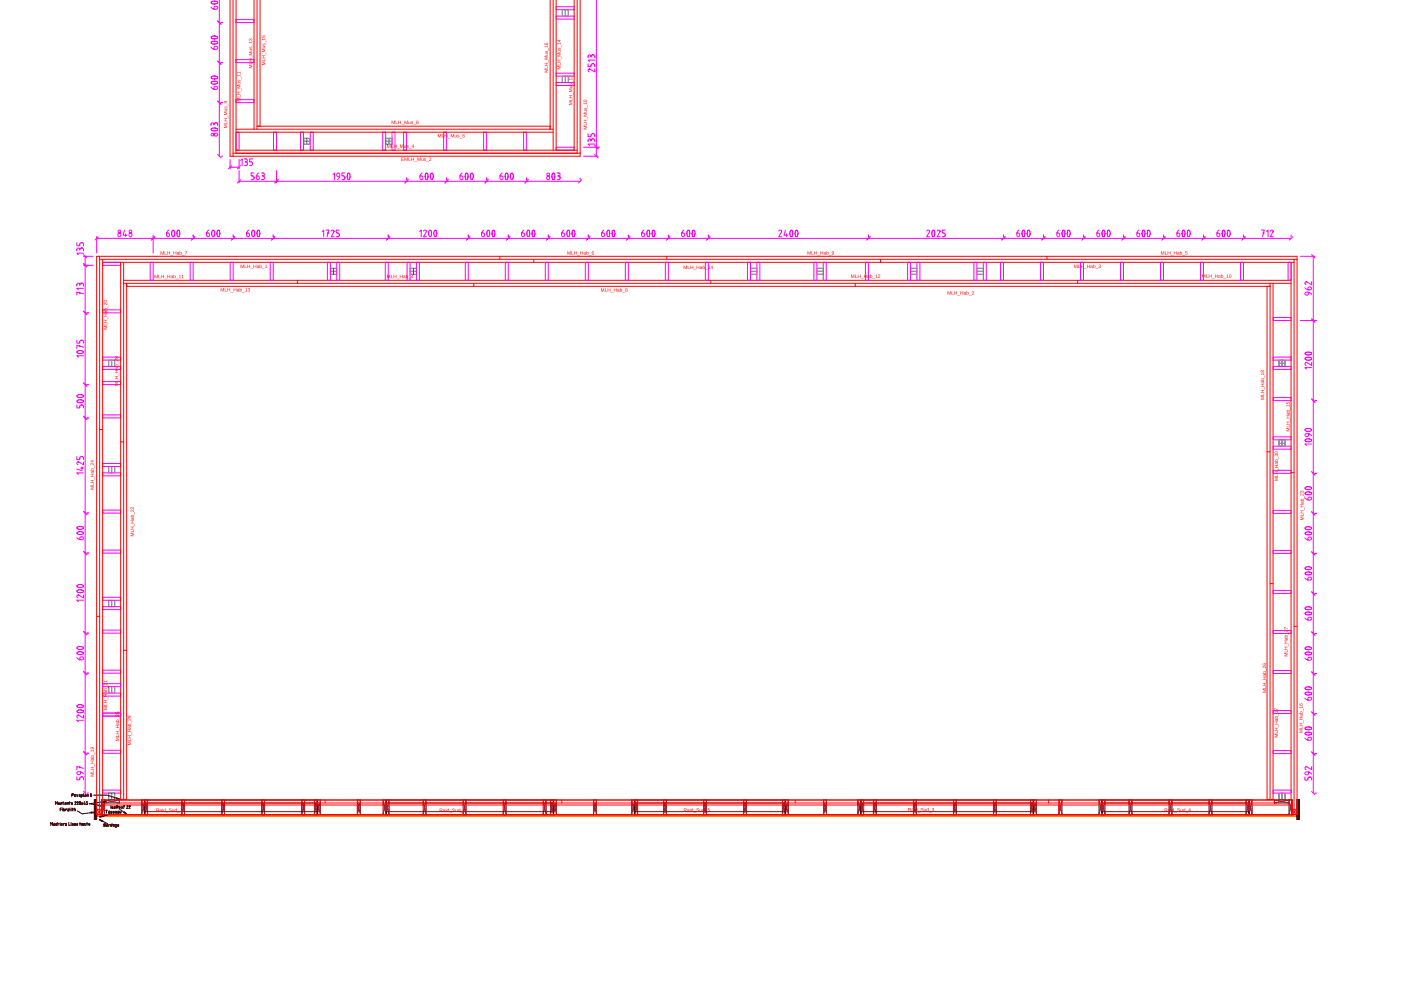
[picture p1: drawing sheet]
<svg xmlns="http://www.w3.org/2000/svg" width="420mm" height="297mm" viewBox="0 0 420 297" stroke-linecap="round" stroke-linejoin="round" font-family="sans-serif">
<g fill="none" stroke="#f00" stroke-width=".3">
<path d="M69 0v46.8h105v-46.8M69.9 0v46.8M70.8 0v45.9M76.2 0v38.7M77.1 0v38.7M78 0v37.8M165 0v38.7M165.9 0v45M166.8 0v45M172.2 0v45M173.1 0v45.9M70.8 38.7h95.1"/>
<path d="M70.8 39.6h95.1M77.1 37.8h87.9M69.9 45.9h104.1M70.8 45h102.3M29.9 77.7h359.1M29.9 76.8v167.4M30.8 77.7v161.9h-.2v4.6l-1.6-1.6h1.6l-1.6 1.6M30.8 78.6h357.3M36.2 78.6v161h1.8v-154.7M37.1 78.6v161M149.9 76.8v.9M160.1 77.7v.9"/>
<path d="M200 76.8v.9M264.1 77.7v.9M314 76.8v.9M387.2 78.6v161h.2v4.6l1.6-1.6h-1.6l1.6 1.6M388.1 77.7v166.5M37.1 84.9h350.1M37.1 84h350.1M38 85.8h342.9M89.2 84v.9M142.1 84.9v.9M213.2 84v.9M256.5 84.9v.9"/>
<path d="M323.2 84v.9M380.9 84.9v154.7M381.8 84.9v154.7h-1.8v-153.8M29.9 128.7h.9M36.2 132.4h.9M380 135.4h.9M387.2 141.7h.9M380.9 174.9h.9M29 184.7h.9M37.1 194.9h.9M388.1 187.7h.9M97.5 239.8v.9"/>
<path d="M107.2 239.8v4.4M168.5 239.8v.9M178 239.8v4.4M238.5 239.8v.9M247 239.8v4.4M314.5 239.8v.9M317.6 239.8v4.4M382.2 239.8v.9h-346.4M29 244.2v-167.4h360v167.4M29 244.2h360M30.5 244.2v-4.4h357v4.4M30.5 241.3h357"/>
</g>
<g fill="none" stroke="#008080" stroke-width=".3">
<path d="M168.6 2.9h1.8v1.9h-1.8zM169.5 2.9v1.9M168.6 22.8h1.8v1.9h-1.8zM169.5 22.8v1.9M91.1 41.4h1.9v1.8h-1.9zM91.1 42.3h1.9M92 41.4v1.8M115.7 41.4h1.9v1.8h-1.9zM115.7 42.3h1.9M116.7 41.4v1.8M99.1 80.4h1.9v1.8h-1.9zM99.1 81.3h1.9"/>
<path d="M100 80.4v1.8M123 80.4h1.9v1.8h-1.9zM123 81.3h1.9M124 80.4v1.8M225.1 80.4h1.9v1.8h-1.9zM225.1 81.3h1.9M245 80.4h1.9v1.8h-1.9zM245 81.3h1.9M273.1 80.4h1.9v1.8h-1.9zM273.1 81.3h1.9M293 80.4h1.9v1.8h-1.9zM293 81.3h1.9"/>
<path d="M32.6 107.9h1.8v1.9h-1.8zM33.5 107.9v1.9M383.6 107.9h1.8v1.9h-1.8zM383.6 108.8h1.8M384.5 107.9v1.9M32.6 139.8h1.8v1.9h-1.8zM33.5 139.8v1.9M383.6 131.8h1.8v1.9h-1.8zM383.6 132.8h1.8M384.5 131.8v1.9M32.6 179.9h1.8v1.9h-1.8zM33.5 179.9v1.9"/>
<path d="M32.6 205.8h1.8v1.9h-1.8zM33.5 205.8v1.9M32.6 237.7h1.8v1.9h-1.8zM33.5 237.7v1.9M383.6 237.7h1.8v1.9h-1.8zM384.5 237.7v1.9"/>
</g>
<g fill="none" stroke="#f0f" stroke-width=".3">
<path d="M70.8 5.9h5.4v.9h-5.4zM70.8 17.9h5.4v.9h-5.4zM166.8 2h5.4v.9h-5.4zM166.8 4.8h5.4v.9h-5.4zM70.8 29.9h5.4v.9h-5.4zM70.8 39.6h.9v5.4h-.9zM82 39.6h.9v5.4h-.9zM90.1 39.6h.9v5.4h-.9zM93 39.6h.9v5.4h-.9zM114.8 39.6h.9v5.4h-.9zM117.6 39.6h.9v5.4h-.9zM121 39.6h.9v5.4h-.9z"/>
<path d="M133 39.6h.9v5.4h-.9zM145 39.6h.9v5.4h-.9zM157 39.6h.9v5.4h-.9zM166.8 21.9h5.4v.9h-5.4zM166.8 24.7h5.4v.9h-5.4zM166.8 44.1h5.4v.9h-5.4zM30.8 78.6h5.4v.9h-5.4zM45 78.6h.9v5.4h-.9zM57 78.6h.9v5.4h-.9zM69 78.6h.9v5.4h-.9zM81 78.6h.9v5.4h-.9zM98.2 78.6h.9v5.4h-.9z"/>
<path d="M101 78.6h.9v5.4h-.9zM115.5 78.6h.9v5.4h-.9zM122.1 78.6h.9v5.4h-.9zM124.9 78.6h.9v5.4h-.9zM139.5 78.6h.9v5.4h-.9zM151.5 78.6h.9v5.4h-.9zM163.5 78.6h.9v5.4h-.9zM224.2 78.6h.9v5.4h-.9zM227 78.6h.9v5.4h-.9zM244.1 78.6h.9v5.4h-.9zM246.9 78.6h.9v5.4h-.9zM259.5 78.6h.9v5.4h-.9z"/>
<path d="M272.2 78.6h.9v5.4h-.9zM275 78.6h.9v5.4h-.9zM292.1 78.6h.9v5.4h-.9zM294.9 78.6h.9v5.4h-.9zM300 78.6h.9v5.4h-.9zM312 78.6h.9v5.4h-.9zM324 78.6h.9v5.4h-.9zM336 78.6h.9v5.4h-.9zM348 78.6h.9v5.4h-.9zM360 78.6h.9v5.4h-.9zM372 78.6h.9v5.4h-.9zM386.3 78.6h.9v5.4h-.9z"/>
<path d="M30.8 92.9h5.4v.9h-5.4zM381.8 95.2h5.4v.9h-5.4zM30.8 107h5.4v.9h-5.4zM30.8 109.8h5.4v.9h-5.4zM30.8 114.4h5.4v.9h-5.4zM381.8 107h5.4v.9h-5.4zM381.8 109.8h5.4v.9h-5.4zM381.8 119.2h5.4v.9h-5.4zM30.8 124.4h5.4v.9h-5.4zM30.8 138.9h5.4v.9h-5.4zM381.8 130.9h5.4v.9h-5.4zM381.8 133.7h5.4v.9h-5.4z"/>
<path d="M30.8 141.7h5.4v.9h-5.4zM30.8 152.9h5.4v.9h-5.4zM381.8 141h5.4v.9h-5.4zM381.8 153h5.4v.9h-5.4zM30.8 164.9h5.4v.9h-5.4zM30.8 179h5.4v.9h-5.4zM381.8 165h5.4v.9h-5.4zM381.8 177h5.4v.9h-5.4zM30.8 181.8h5.4v.9h-5.4zM30.8 188.9h5.4v.9h-5.4zM381.8 189h5.4v.9h-5.4zM30.8 200.9h5.4v.9h-5.4z"/>
<path d="M30.8 204.9h5.4v.9h-5.4zM30.8 207.7h5.4v.9h-5.4zM30.8 213.7h5.4v.9h-5.4zM381.8 201h5.4v.9h-5.4zM381.8 213h5.4v.9h-5.4zM30.8 224.9h5.4v.9h-5.4zM30.8 236.8h5.4v.9h-5.4zM381.8 225h5.4v.9h-5.4zM381.8 236.8h5.4v.9h-5.4z"/>
</g>
<g fill="none" stroke="#850e0e" stroke-width=".3">
<path d="M30.5 239.8h5.3M30.5 239.8v4.4M30.5 239.8l.9 4.4M31.4 239.8v4.4M31.4 239.8l-.9 4.4M31.4 239.8l4.4 .9M35.8 239.8v.9M35.8 239.8l-4.4 .9h4.4M42.5 239.8h1.8M42.5 239.8v4.4M42.5 239.8l.9 4.4M43.4 239.8v4.4"/>
<path d="M43.4 239.8l-.9 4.4M43.4 239.8l.9 4.4M44.3 239.8v4.4M44.3 239.8l-.9 4.4M54.5 239.8h.9M54.5 239.8v4.4M54.5 239.8l.9 4.4M55.4 239.8v4.4M55.4 239.8l-.9 4.4M66.5 239.8h.9M66.5 239.8v4.4M66.5 239.8l.9 4.4"/>
<path d="M67.4 239.8v4.4M67.4 239.8l-.9 4.4M78.5 239.8h.9M78.5 239.8v4.4M78.5 239.8l.9 4.4M79.4 239.8v4.4M79.4 239.8l-.9 4.4M90.5 239.8h.9M90.5 239.8v4.4M90.5 239.8l.9 4.4M91.4 239.8v4.4M91.4 239.8l-.9 4.4"/>
<path d="M94.3 239.8h1.8M94.3 239.8v4.4M94.3 239.8l.9 4.4M95.2 239.8v4.4M95.2 239.8l-.9 4.4M95.2 239.8l.9 4.4M96.1 239.8v4.4M96.1 239.8l-.9 4.4M107.2 239.8h.9M107.2 239.8v4.4M107.2 239.8l.9 4.4M108.1 239.8v4.4"/>
<path d="M108.1 239.8l-.9 4.4M114.9 239.8h1.8M114.9 239.8v4.4M114.9 239.8l.9 4.4M115.8 239.8v4.4M115.8 239.8l-.9 4.4M115.8 239.8l.9 4.4M116.7 239.8v4.4M116.7 239.8l-.9 4.4M126.9 239.8h.9M126.9 239.8v4.4M126.9 239.8l.9 4.4"/>
<path d="M127.8 239.8v4.4M127.8 239.8l-.9 4.4M138.9 239.8h.9M138.9 239.8v4.4M138.9 239.8l.9 4.4M139.8 239.8v4.4M139.8 239.8l-.9 4.4M150.9 239.8h.9M150.9 239.8v4.4M150.9 239.8l.9 4.4M151.8 239.8v4.4M151.8 239.8l-.9 4.4"/>
<path d="M162.9 239.8h.9M162.9 239.8v4.4M162.9 239.8l.9 4.4M163.8 239.8v4.4M163.8 239.8l-.9 4.4M165.1 239.8h1.8M165.1 239.8v4.4M165.1 239.8l.9 4.4M166 239.8v4.4M166 239.8l-.9 4.4M166 239.8l.9 4.4M166.9 239.8v4.4"/>
<path d="M166.9 239.8l-.9 4.4M178 239.8h.9M178 239.8v4.4M178 239.8l.9 4.4M178.9 239.8v4.4M178.9 239.8l-.9 4.4M189.4 239.8h1.8M189.4 239.8v4.4M189.4 239.8l.9 4.4M190.3 239.8v4.4M190.3 239.8l-.9 4.4M190.3 239.8l.9 4.4"/>
<path d="M191.2 239.8v4.4M191.2 239.8l-.9 4.4M199 239.8h.9M199 239.8v4.4M199 239.8l.9 4.4M199.9 239.8v4.4M199.9 239.8l-.9 4.4M211 239.8h.9M211 239.8v4.4M211 239.8l.9 4.4M211.9 239.8v4.4M211.9 239.8l-.9 4.4"/>
<path d="M223 239.8h.9M223 239.8v4.4M223 239.8l.9 4.4M223.9 239.8v4.4M223.9 239.8l-.9 4.4M234.6 239.8h1.8M234.6 239.8v4.4M234.6 239.8l.9 4.4M235.5 239.8v4.4M235.5 239.8l.9 4.4M235.5 239.8l-.9 4.4M236.4 239.8v4.4"/>
<path d="M236.4 239.8l-.9 4.4M247 239.8h.9M247 239.8v4.4M247 239.8l.9 4.4M247.9 239.8v4.4M247.9 239.8l-.9 4.4M257.2 239.8h1.8M257.2 239.8v4.4M257.2 239.8l.9 4.4M258.1 239.8v4.4M258.1 239.8l-.9 4.4M258.1 239.8l.9 4.4"/>
<path d="M259 239.8v4.4M259 239.8l-.9 4.4M261.9 239.8h.9M261.9 239.8v4.4M261.9 239.8l.9 4.4M262.8 239.8v4.4M262.8 239.8l-.9 4.4M273.9 239.8h.9M273.9 239.8v4.4M273.9 239.8l.9 4.4M274.8 239.8v4.4M274.8 239.8l-.9 4.4"/>
<path d="M285.9 239.8h.9M285.9 239.8v4.4M285.9 239.8l.9 4.4M286.8 239.8v4.4M286.8 239.8l-.9 4.4M297.9 239.8h.9M297.9 239.8v4.4M297.9 239.8l.9 4.4M298.8 239.8v4.4M298.8 239.8l-.9 4.4M309 239.8h1.8M309 239.8v4.4"/>
<path d="M309 239.8l.9 4.4M309.9 239.8v4.4M309.9 239.8l.9 4.4M309.9 239.8l-.9 4.4M310.8 239.8v4.4M310.8 239.8l-.9 4.4M317.6 239.8h.9M317.6 239.8v4.4M317.6 239.8l.9 4.4M318.5 239.8v4.4M318.5 239.8l-.9 4.4M329.6 239.8h1.8"/>
<path d="M329.6 239.8v4.4M329.6 239.8l.9 4.4M330.5 239.8v4.4M330.5 239.8l.9 4.4M330.5 239.8l-.9 4.4M331.4 239.8v4.4M331.4 239.8l-.9 4.4M338.6 239.8h.9M338.6 239.8v4.4M338.6 239.8l.9 4.4M339.5 239.8v4.4M339.5 239.8l-.9 4.4"/>
<path d="M350.6 239.8h.9M350.6 239.8v4.4M350.6 239.8l.9 4.4M351.5 239.8v4.4M351.5 239.8l-.9 4.4M362.6 239.8h.9M362.6 239.8v4.4M362.6 239.8l.9 4.4M363.5 239.8v4.4M363.5 239.8l-.9 4.4M373.7 239.8h1.8M373.7 239.8v4.4"/>
<path d="M373.7 239.8l.9 4.4M374.6 239.8v4.4M374.6 239.8l-.9 4.4M374.6 239.8l.9 4.4M375.5 239.8v4.4M375.5 239.8l-.9 4.4M382.2 239.8h5.3M382.2 239.8l4.4 .9h-4.4M382.2 239.8v.9M386.6 239.8v4.4M386.6 239.8l.9 4.4M386.6 239.8l-4.4 .9"/>
<path d="M387.5 239.8v4.4M387.5 239.8l-.9 4.4M30.5 244.2h.9M42.5 244.2h1.8M54.5 244.2h.9M66.5 244.2h.9M78.5 244.2h.9M90.5 244.2h.9M94.3 244.2h1.8M107.2 244.2h.9M114.9 244.2h1.8M126.9 244.2h.9"/>
<path d="M138.9 244.2h.9M150.9 244.2h.9M162.9 244.2h.9M165.1 244.2h1.8M178 244.2h.9M189.4 244.2h1.8M199 244.2h.9M211 244.2h.9M223 244.2h.9M234.6 244.2h1.8M247 244.2h.9M257.2 244.2h1.8"/>
<path d="M261.9 244.2h.9M273.9 244.2h.9M285.9 244.2h.9M297.9 244.2h.9M309 244.2h1.8M317.6 244.2h.9M329.6 244.2h1.8M338.6 244.2h.9M350.6 244.2h.9M362.6 244.2h.9M373.7 244.2h1.8M386.6 244.2h.9"/>
</g>
<g fill="none" stroke="#ff7f00" stroke-width=".3">
<path d="M29 244.2h360M29 244.6h360M29 244.2v.4M29 244.4h360M29 244.3h.1M29 244.4l.1 .2M29 244.6h.1M29 244.2h.1M29 244.5h.1M29 244.3v.1M29 244.2v.1M29.1 244.2l.3 .3"/>
<path d="M29.1 244.5h.1M29.1 244.2h.1M29.1 244.3v.2M29.1 244.6h.1M29.2 244.5v.1M29.2 244.6h.1M29.2 244.2v.1M29.3 244.2v.1M29.3 244.3v.1M29.3 244.6l.3-.4 .3 .4M29.3 244.2h.1M29.3 244.6h.1"/>
<path d="M29.3 244.3l-.2 .3M29.4 244.4v.1M29.4 244.2l.2 .4M29.4 244.5h.1M29.5 244.2v.1M29.5 244.6h.1M29.5 244.4v.1M29.5 244.3h.1M29.6 244.3v.1M29.6 244.4l-.1 .2M29.6 244.2v.1M29.7 244.5h.1"/>
<path d="M29.7 244.6h.1M29.7 244.2v.1M29.7 244.5l-.1 .1M29.7 244.4v.1M29.8 244.6h.1M29.8 244.2l.3 .4M29.8 244.3v.1M29.8 244.5h.1M29.9 244.2h.1M29.9 244.6h.1M29.9 244.5v.1M30 244.3v.1"/>
<path d="M30 244.6h.1M30 244.2l-.1 .3M30 244.5h.1M30 244.2l.3 .3M30.1 244.2h-.1M30.1 244.3l-.1 .2M30.1 244.6h.1M30.1 244.5v.1M30.1 244.2h.1M30.2 244.2l-.1 .1M30.2 244.3l.1 .1M30.3 244.2l-.3 .4"/>
<path d="M30.3 244.6h.1M30.3 244.5l-.1 .1M30.3 244.4l.1 .1M30.3 244.2l.2 .4 .1-.1M30.4 244.5h-.1M30.4 244.2l.1 .1M30.5 244.2l-.3 .3M30.5 244.4v.2M30.5 244.6h.1M30.5 244.3h-.1M30.5 244.2l.3 .4M30.6 244.3v.2"/>
<path d="M30.6 244.5h-.1M30.6 244.6h.1M30.6 244.2v.1M30.6 244.4v.1M30.6 244.3h.1M30.7 244.6h.1M30.7 244.2l.3 .4M30.7 244.3v.1M30.7 244.5h.1M30.8 244.5h.1M30.8 244.2h.1M30.8 244.6h.1"/>
<path d="M30.8 244.5v.1M30.9 244.3h.1M30.9 244.6h.1M30.9 244.2h.1M30.9 244.5h.1M30.9 244.3v.1M30.9 244.2l-.1 .3M31 244.2l.3 .4v-.2M31 244.3v.2M31 244.5l-.1 .1M31 244.2h.1M31 244.6h.1"/>
<path d="M31 244.3h.1M31.1 244.6h.1M31.1 244.2h.1M31.1 244.3v.1M31.1 244.2v.1M31.2 244.2v.1M31.2 244.2h.1M31.2 244.3v.1M31.2 244.6h.1M31.3 244.2l.2 .4 .1-.1M31.4 244.2v.1M31.4 244.2l-.2 .4"/>
<path d="M31.4 244.4v.2M31.4 244.6h.1M31.4 244.3h.1M31.5 244.3v.2M31.5 244.2l.3 .4M31.5 244.5h.1M31.5 244.2v.1M31.6 244.5h.1M31.6 244.6h.1M31.6 244.2v.1M31.6 244.4v.1M31.7 244.3h.1"/>
<path d="M31.7 244.6h.1M31.7 244.2v.2M31.7 244.5h.1M31.8 244.3v.1M31.8 244.5h.1M31.8 244.2l.2 .4M31.8 244.6h.1M31.8 244.5v.1M31.9 244.5v.1M31.9 244.6h.1M31.9 244.2l-.1 .3M31.9 244.5h.1"/>
<path d="M31.9 244.3v.1M32 244.6h.1M32 244.4v-.2l.2 .3M32 244.4v.1M32.1 244.5l-.1 .1M32.1 244.3l-.1 .1M32.1 244.2l.1 .1M32.2 244.2h-.1M32.2 244.3v.1M32.2 244.6h.1M32.2 244.4l.1 .1M32.2 244.2l.2 .4 .2-.1"/>
<path d="M32.3 244.5h-.1M32.3 244.2v.1M32.4 244.2l-.3 .4M32.4 244.5v.1M32.4 244.6h.1M32.4 244.4l-.1 .1M32.4 244.3l.1 .2M32.4 244.2l.3 .4M32.5 244.5h-.1M32.5 244.2l-.1 .1M32.5 244.5h.1M32.5 244.6h.1"/>
<path d="M32.6 244.2l-.1 .1M32.6 244.6h.1M32.6 244.4l-.1 .1M32.6 244.3h.1M32.6 244.2h.1M32.6 244.5h.1M32.6 244.2v.2M32.7 244.3v.1M32.7 244.2l.3 .4 .3-.4M32.7 244.6h.1M32.8 244.6h.1M32.8 244.2l-.1 .4"/>
<path d="M32.8 244.3v.1M32.9 244.2l.3 .3M32.9 244.2h.1M32.9 244.3l-.1 .3M32.9 244.6h.1M32.9 244.5v.1M33 244.2h.1M33 244.3v.1M33 244.2v.1M33.1 244.2v.1M33.1 244.3v.1M33.1 244.2h.1"/>
<path d="M33.1 244.5h-.1M33.1 244.6h.1M33.2 244.4v.1M33.2 244.2l.2 .4 .1-.1M33.2 244.5h.1M33.3 244.2v.1M33.3 244.4v.2M33.3 244.6h.1M33.3 244.3h.1M33.4 244.2l.3 .4M33.4 244.3v.2M33.4 244.5h.1"/>
<path d="M33.5 244.6h.1M33.5 244.2l-.1 .1M33.5 244.4v.1M33.5 244.3h.1M33.6 244.3h.1M33.6 244.6h.1M33.6 244.2h.1M33.6 244.5h.1M33.6 244.2v.2M33.7 244.3v.1M33.7 244.5h.1M33.7 244.2l.3 .4"/>
<path d="M33.7 244.6h.1M33.7 244.5v.1M33.8 244.5v.1M33.8 244.6h.1M33.8 244.2l-.1 .3M33.8 244.3v.1M33.9 244.2l.2 .4M33.9 244.2h.1M33.9 244.3l-.1 .3M33.9 244.6h.1M33.9 244.5v.1M34 244.2h.1"/>
<path d="M34 244.3v.1M34 244.2v.1M34.1 244.2v.3M34.1 244.6h.1M34.1 244.5l-.1 .1M34.1 244.5v.1M34.1 244.2l.2 .4 .2-.1M34.2 244.2l.1 .1M34.3 244.2l-.3 .3M34.3 244.4v.2M34.3 244.6h.1M34.3 244.3h-.1"/>
<path d="M34.3 244.2l.3 .4M34.4 244.3v.2M34.4 244.5h-.1M34.4 244.6h.1M34.4 244.2l.1 .3M34.4 244.3h.2M34.5 244.6h.1M34.6 244.6h-.1M34.6 244.5h-.1M34.6 244.3v.1M34.6 244.5h.1M34.6 244.2l.3 .4"/>
<path d="M34.6 244.6h.1M34.6 244.5v.1M34.7 244.5v.1M34.7 244.6h.1M34.7 244.2l-.1 .3M34.7 244.3v.1M34.8 244.2l.3 .4M34.8 244.3l-.1 .3M34.8 244.6h.1M34.8 244.5v.1M34.9 244.2h.1M34.9 244.3v.1"/>
<path d="M34.9 244.2v.1M35 244.2v.1M35 244.2h.1M35 244.3v.1M35 244.6h.1M35.1 244.4v.1M35.1 244.2l.2 .4 .1-.1M35.1 244.5v.1M35.2 244.2v.1M35.2 244.6h.1M35.2 244.2l-.2 .4M35.2 244.5v.1"/>
<path d="M35.2 244.4v.1M35.3 244.2l.3 .4M35.3 244.3v.2M35.3 244.5h.1M35.4 244.5h.1M35.4 244.6h.1M35.4 244.2v.1M35.4 244.4v.1M35.5 244.3l.1 .1M35.5 244.6h.1M35.5 244.2h.1M35.5 244.5h.1"/>
<path d="M35.5 244.2v.2M35.6 244.2l.3 .4v-.1M35.6 244.5l-.1 .1M35.6 244.2h.1M35.6 244.6h.1M35.7 244.5v.1M35.7 244.6h.1M35.7 244.2l-.1 .3M35.7 244.3v.1M35.8 244.2l.2 .3M35.8 244.2h.1M35.8 244.3l-.1 .3"/>
<path d="M35.8 244.6h.1M35.8 244.5v.1M35.9 244.5v.1M35.9 244.2v.1M35.9 244.3v.1M36 244.2v.1M36 244.2h.1M36 244.3v.1M36 244.6h.1M36 244.4l.1 .1M36 244.2l.2 .4 .2-.1M36.1 244.5h-.1"/>
<path d="M36.1 244.2l.1 .1M36.2 244.2l-.2 .4M36.2 244.4v.2M36.2 244.6h.1M36.2 244.3h-.1M36.2 244.3h.1M36.2 244.2l.4 .4M36.3 244.2l-.1 .3M36.3 244.5h.1M36.3 244.6h.1M36.4 244.2l-.1 .1M36.4 244.6h.1"/>
<path d="M36.4 244.4l-.1 .1M36.4 244.3h.1M36.4 244.2h.1M36.5 244.6h-.1M36.5 244.5h-.1M36.5 244.2l-.1 .2M36.6 244.5v-.3l.2 .4M36.6 244.5l-.1 .1M36.6 244.5v.1M36.6 244.6h.1M36.6 244.3h-.1M36.7 244.2l.3 .4"/>
<path d="M36.7 244.2h.1M36.7 244.3l-.1 .3M36.7 244.6h.1M36.7 244.5v.1M36.8 244.2h.1M36.8 244.3v.1M36.8 244.2v.1M36.9 244.2l.1 .3M36.9 244.6h.1M36.9 244.5v.1M37 244.5v.1M37 244.2l.2 .4 .1-.2"/>
<path d="M37.1 244.2v.1M37.1 244.2l-.2 .3M37.1 244.4v.2M37.1 244.6h.1M37.1 244.3h.1M37.2 244.2l.3 .4M37.2 244.3v.2M37.2 244.5h.1M37.3 244.6h.1M37.3 244.2h.1M37.3 244.3h.1M37.4 244.3h.1"/>
<path d="M37.4 244.6h.1M37.4 244.2h.1M37.4 244.5h.1M37.4 244.2v.2M37.5 244.3v.1M37.5 244.5h.1M37.5 244.2l.3 .4M37.5 244.6h.1M37.5 244.5v.1M37.6 244.6h.1M37.6 244.2h.1M37.6 244.3v.1"/>
<path d="M37.6 244.2l-.1 .3M37.7 244.2l.3 .4M37.7 244.3l-.1 .3M37.7 244.2h.1M37.7 244.5h-.1M37.7 244.6h.1M37.7 244.3h.1M37.8 244.2h.1M37.8 244.3v.1M37.8 244.2v.1M37.9 244.2v.1M37.9 244.2h.1"/>
<path d="M37.9 244.3v.1M37.9 244.6h.1M38 244.4v.1M38 244.2l.2 .4M38 244.5v.1M38 244.2v.1M38 244.6h.1M38.1 244.2l-.2 .4M38.1 244.6h.1M38.1 244.5l-.1 .1M38.1 244.4l-.1 .1M38.1 244.2l.4 .4"/>
<path d="M38.2 244.3v.2M38.2 244.5h-.1M38.2 244.5h.1M38.3 244.2l-.1 .1M38.3 244.6h.1M38.3 244.4l-.1 .1M38.3 244.2v.4M38.4 244.6h-.1M38.4 244.3l.1 .1M38.4 244.5h.1M38.5 244.2l.2 .4M38.5 244.6h.1"/>
<path d="M38.5 244.5l-.1 .1M38.5 244.5l.1 .1M38.5 244.2l-.1 .3M38.6 244.3l-.1 .1M38.6 244.6h.1M38.6 244.2l.3 .3M38.7 244.6h-.1M38.7 244.4l-.2 .2M38.7 244.2v.2M38.7 244.5v.1M38.7 244.3v.1M38.8 244.2v.1"/>
<path d="M38.8 244.6l.3-.4 .3 .4M38.8 244.2h.1M38.8 244.3v.1M38.8 244.6h.1M38.9 244.4v.1M38.9 244.2l.2 .4M38.9 244.5h.1M39 244.2v.1M39 244.6h.1M39 244.4v.1M39 244.3h.1M39.1 244.3h.1"/>
<path d="M39.1 244.4l-.1 .2M39.1 244.6h.1M39.1 244.2v.2M39.2 244.5h.1M39.2 244.2v.1M39.2 244.6h.1M39.2 244.4v.1M39.3 244.3l-.1 .3M39.3 244.6h.1M39.3 244.2h.1M39.3 244.2v.1M39.4 244.3v.1"/>
<path d="M39.4 244.2l.3 .4M39.4 244.6h.1M39.5 244.5v.1M39.5 244.6h.1M39.5 244.2l-.1 .4M39.5 244.3v.1M39.6 244.2l.2 .4M39.6 244.2h.1M39.6 244.3l-.1 .3M39.6 244.6h.1M39.6 244.5v.1M39.7 244.2h.1"/>
<path d="M39.7 244.3v.1M39.7 244.2v.1M39.8 244.2v.2M39.8 244.6h.1M39.8 244.5v.1M39.9 244.4v.1M39.9 244.5v.1M39.9 244.2l.2 .4M39.9 244.5h.1M40 244.2v.1M40 244.2l-.2 .3M40 244.4v.2"/>
<path d="M40 244.6h.1M40 244.3h.1M40 244.2l.4 .4M40.1 244.5h-.1M40.1 244.5h.1M40.1 244.6h.1M40.2 244.2l-.1 .3M40.2 244.3h-.2M40.2 244.6h.1M40.2 244.4l-.1 .1M40.2 244.3l-.1 .3M40.2 244.2h.1"/>
<path d="M40.3 244.6h-.1M40.3 244.2l-.1 .1M40.3 244.2l.3 .4 .1-.1M40.3 244.5h.1M40.4 244.2l-.1 .3M40.4 244.6h.1M40.4 244.5l-.1 .1M40.4 244.2h.1M40.5 244.3l-.1 .1M40.5 244.2l-.1 .1M40.5 244.2v.1M40.5 244.3l-.1 .3"/>
<path d="M40.6 244.2h-.1M40.6 244.5h-.2M40.6 244.6h.1M40.6 244.5l.1 .1M40.6 244.2l.2 .4M40.7 244.3v.2M40.7 244.2l-.1 .1M40.7 244.2v.1M40.7 244.2h.1M40.7 244.6h.1M40.7 244.3h.1M40.8 244.4v.1"/>
<path d="M40.8 244.2l.2 .4M40.9 244.2v.1M40.9 244.2l-.2 .4M40.9 244.4v.2M40.9 244.6h.1M40.9 244.3h.1M41 244.2l.3 .4M41 244.3v.2M41 244.5h.1M41.1 244.2h.1M41.1 244.4v.1M41.1 244.6h.1"/>
<path d="M41.1 244.3h.1M41.2 244.3l-.1 .3M41.2 244.6h.1M41.2 244.2v.1M41.3 244.2l.3 .4M41.3 244.5h.1M41.3 244.2v.3M41.3 244.6h.1M41.3 244.5v.1M41.4 244.5v.1M41.4 244.6h.1M41.4 244.2h.1"/>
<path d="M41.4 244.3v.1M41.4 244.2v.1M41.5 244.6h.1M41.5 244.2v.1M41.5 244.4l-.1 .2M41.6 244.4v.2M41.6 244.2l.2 .4M41.6 244.2l-.1 .2M41.6 244.3v.1M41.7 244.2v.1M41.7 244.2h.1M41.7 244.6h.1"/>
<path d="M41.7 244.3h.1M41.8 244.4v.1M41.8 244.2l.2 .4M41.8 244.5h.1M41.9 244.2v.1M41.9 244.2l-.2 .4M41.9 244.5v.1M41.9 244.6h.1M41.9 244.4v.1M42 244.2l.3 .4M42 244.3v.2M42 244.5h.1"/>
<path d="M42.1 244.2l-.1 .1M42.1 244.6h.1M42.1 244.4l-.1 .1M42.1 244.2h.1M42.2 244.2v.1M42.2 244.3l-.1 .3M42.2 244.2l.3 .4 .1-.1M42.3 244.2l-.1 .1M42.3 244.6h.1M42.3 244.5l.1 .1M42.3 244.2h.1M42.4 244.3l-.1 .1"/>
<path d="M42.4 244.2l-.1 .1M42.4 244.2l.1 .1M42.5 244.2h-.1M42.5 244.6h.1M42.5 244.5l-.1 .1M42.5 244.5l.1 .1M42.5 244.2l.2 .4M42.6 244.2l-.3 .4M42.6 244.2v.3M42.6 244.6h.1M42.6 244.2h.1M42.7 244.6h-.1"/>
<path d="M42.7 244.5l-.1 .1M42.7 244.4v.1M42.7 244.2l.2 .4M42.7 244.5h.1M42.8 244.2v.1M42.8 244.2l-.2 .3M42.8 244.4v.2M42.8 244.6h.1M42.8 244.3h.1M42.9 244.3h.1M42.9 244.2l.3 .4M42.9 244.2v.3"/>
<path d="M43 244.5h.1M43 244.2v.1M43 244.6h.1M43 244.4v.1M43.1 244.3l-.1 .3M43.1 244.6h.1M43.1 244.2h.1M43.1 244.2v.1M43.2 244.2l.3 .4v-.1M43.2 244.5h.1M43.2 244.2v.3M43.2 244.6h.1"/>
<path d="M43.2 244.5v.1M43.3 244.5v.1M43.3 244.6h.1M43.3 244.2v.1M43.3 244.3v.1M43.4 244.2v.1M43.4 244.2h.1M43.4 244.6h.1M43.4 244.5v.1M43.5 244.5v.1M43.5 244.2l.2 .4M43.5 244.3v.2"/>
<path d="M43.5 244.2l-.2 .4M43.6 244.3l.1-.1 .2 .4M43.6 244.6h.1M43.7 244.4l-.1 .2M43.7 244.6h.1M43.8 244.2v.1M43.8 244.2l-.2 .3M43.8 244.4v.2M43.8 244.6h.1M43.8 244.3h.1M43.9 244.2l.3 .4M43.9 244.3v.2"/>
<path d="M43.9 244.5h.1M44 244.3v.3M44 244.2h.1M44 244.4v.1M44 244.6h.1M44.1 244.2h.1M44.1 244.6h-.1M44.1 244.2l-.1 .1M44.1 244.2l.3 .4 .1-.1M44.1 244.5h.1M44.2 244.2l-.1 .3M44.2 244.6h.1"/>
<path d="M44.2 244.5l-.1 .1M44.2 244.5l.1 .1M44.2 244.2h.1M44.3 244.3l-.1 .1M44.3 244.2l-.1 .1M44.4 244.2v.1M44.4 244.6h.1M44.4 244.5l-.1 .1M44.4 244.5l.1 .1M44.4 244.2l.3 .4M44.5 244.3v.2M44.5 244.2l-.3 .4"/>
<path d="M44.5 244.2l.1 .1M44.6 244.2h-.1M44.6 244.6h.1M44.6 244.3h-.1M44.6 244.4l.1 .1M44.6 244.2l.2 .4M44.7 244.5h-.1M44.7 244.2v.1M44.7 244.6h.1M44.7 244.2l-.1 .4M44.7 244.5v.1M44.7 244.4v.1"/>
<path d="M44.8 244.2l.3 .4M44.8 244.3v.2M44.8 244.5h.1M44.9 244.5h.1M44.9 244.2v.1M44.9 244.6h.1M44.9 244.4v.1M45 244.6h.1M45 244.2h.1M45 244.2v.1M45 244.3l-.1 .3M45.1 244.3l-.1 .3"/>
<path d="M45.1 244.2v.1M45.1 244.6h.1M45.2 244.5v.1M45.2 244.6h.1M45.2 244.2h.1M45.2 244.3v.1M45.2 244.2v.1M45.3 244.2v.1M45.3 244.2h.1M45.3 244.6h.1M45.3 244.5v.1M45.4 244.2l.2 .4"/>
<path d="M45.4 244.3v.3M45.4 244.2l-.2 .4M45.5 244.2v.1M45.5 244.6h.1M45.5 244.2h.1M45.5 244.3h.1M45.6 244.4v.1M45.6 244.2l.2 .4M45.6 244.5h.1M45.7 244.2v.1M45.7 244.2l-.3 .4-.3-.4M45.7 244.6h.1"/>
<path d="M45.7 244.4v.1M45.7 244.3h.1M45.8 244.3h.1M45.8 244.4l-.1 .2M45.8 244.2l.3 .4M45.8 244.6h.1M45.8 244.2v.2M45.9 244.5h.1M45.9 244.2v.1M45.9 244.6h.1M45.9 244.4v.1M46 244.3l-.1 .3"/>
<path d="M46 244.6h.1M46 244.2h.1M46 244.2v.1M46 244.2l.3 .4 .2-.1M46.1 244.4v.1M46.1 244.5l-.1 .1M46.1 244.5l.1 .1M46.1 244.6h.1M46.1 244.3v.1M46.2 244.3l-.1 .1M46.2 244.2l.1 .1M46.3 244.2h-.1"/>
<path d="M46.3 244.6h.1M46.3 244.5l-.1 .1M46.3 244.5l.1 .1M46.3 244.2l.3 .4M46.4 244.3v.2M46.4 244.2l-.3 .4M46.4 244.5h-.1M46.4 244.6h.1M46.5 244.2l-.1 .1M46.5 244.6h.1M46.5 244.4l.1 .1M46.5 244.2l.2 .4"/>
<path d="M46.6 244.5h-.1M46.6 244.2l.1 .1M46.6 244.2l-.2 .3M46.7 244.4v.2M46.7 244.6h-.1M46.7 244.3h-.1M46.7 244.2l.3 .4M46.7 244.3v.2M46.7 244.5h.1M46.8 244.2h.1M46.8 244.4v.1M46.8 244.6h.1"/>
<path d="M46.8 244.3h.1M46.9 244.3l-.1 .3M46.9 244.6h.1M46.9 244.2h.1M46.9 244.2v.1M47 244.5h.1M47 244.2v.3M47 244.6h.1M47 244.5v.1M47.1 244.6h.1M47.1 244.2h.1M47.1 244.3v.1"/>
<path d="M47.1 244.2v.1M47.2 244.2v.1M47.2 244.3l-.1 .3M47.2 244.2h.1M47.2 244.5h-.1M47.2 244.6h.1M47.3 244.5v.1M47.3 244.2l.2 .4M47.3 244.3v.2M47.3 244.5h.1M47.3 244.2l-.1 .1M47.4 244.2v.1"/>
<path d="M47.4 244.6h.1M47.4 244.2h.1M47.4 244.3h.1M47.5 244.4v.1M47.5 244.2l.2 .4M47.6 244.2v.1M47.6 244.2l-.3 .4-.3-.4M47.6 244.4v.2M47.6 244.6h.1M47.6 244.3h.1M47.7 244.2l.3 .4M47.7 244.3v.2"/>
<path d="M47.7 244.5h.1M47.8 244.5h.1M47.8 244.2v.1M47.8 244.6h.1M47.8 244.4v.1M47.9 244.6h.1M47.9 244.2l-.1 .4M48 244.2l.2 .4M48 244.5h.1M48 244.2v.3M48 244.6h.1M48 244.5v.1"/>
<path d="M48 244.5l.1 .1M48.1 244.2h.1M48.1 244.3l-.1 .1M48.1 244.2l-.1 .1M48.2 244.3l.3 .3M48.2 244.6h.1M48.2 244.5l-.1 .1M48.2 244.4l-.2 .2M48.2 244.4v.1M48.2 244.5l.1 .1M48.3 244.2l-.1 .2M48.3 244.3l-.1 .1"/>
<path d="M48.3 244.2l.1 .1M48.3 244.6h.1M48.4 244.2h-.1M48.4 244.6h.1M48.4 244.3h-.1M48.4 244.4l.1 .1M48.4 244.2l.2 .3M48.5 244.5h-.1M48.5 244.2l.1 .1M48.5 244.5l.2 .1M48.6 244.2l-.4 .4M48.6 244.5v.1"/>
<path d="M48.6 244.6h.1M48.6 244.3h-.1M48.6 244.3h.1M48.6 244.2l.3 .4M48.7 244.6h-.1M48.7 244.2l-.1 .1M48.7 244.5h.1M48.7 244.2l-.1 .3M48.7 244.6h.1M48.7 244.4v.1M48.8 244.3l-.1 .3M48.8 244.6h.1"/>
<path d="M48.8 244.2h.1M48.8 244.2v.1M48.9 244.2l.3 .4 .1-.1M48.9 244.2v.4M48.9 244.6h.1M49 244.5v.1M49 244.6h.1M49 244.2h.1M49 244.3v.1M49 244.2v.1M49.1 244.2v.1M49.1 244.2h.1"/>
<path d="M49.1 244.6h.1M49.1 244.5v.1M49.2 244.2l.2 .4 .1-.2M49.2 244.5l.1 .1M49.2 244.2l-.2 .4M49.3 244.2l-.1 .3M49.3 244.2h.1M49.3 244.6h.1M49.4 244.3h.1M49.4 244.4v.1M49.4 244.2l.3 .4M49.4 244.5h.1"/>
<path d="M49.5 244.5h.1M49.5 244.6h.1M49.5 244.2l-.2 .3M49.5 244.3h.1M49.6 244.6h.1M49.6 244.2l.3 .4M49.7 244.2l-.1 .1M49.7 244.4v.1M49.7 244.6h.1M49.7 244.3l-.1 .2M49.8 244.3l-.2 .3M49.8 244.6h.1"/>
<path d="M49.8 244.2h.1M49.8 244.2v.1M49.9 244.2l.2 .4 .2-.2M49.9 244.5h.1M49.9 244.2v.3M49.9 244.6h.1M49.9 244.5v.1M50 244.5v.1M50 244.6h.1M50 244.2v.1M50 244.3v.1M50 244.2l.1 .1"/>
<path d="M50.1 244.2h-.1M50.1 244.6h.1M50.1 244.5l-.1 .1M50.1 244.5l.1 .1M50.1 244.2l.2 .4M50.2 244.3v.2M50.2 244.2l-.2 .4M50.2 244.5h-.1M50.2 244.2l.1 .1M50.2 244.6h.1M50.2 244.3h.2M50.3 244.2h-.1"/>
<path d="M50.3 244.2l.4 .4M50.4 244.5h.1M50.4 244.6h.1M50.5 244.2l-.3 .3M50.5 244.6h.1M50.5 244.4l-.2 .2M50.5 244.3h-.1M50.5 244.3h.1M50.5 244.2l.3 .4M50.6 244.6h-.1M50.6 244.2l-.1 .1M50.6 244.2l.1 .1"/>
<path d="M50.7 244.4v.1M50.7 244.3l-.2 .2M50.7 244.3l-.1 .3M50.7 244.6h.1M50.8 244.5h.1M50.8 244.2v.3M50.8 244.6h.1M50.8 244.5v.1M50.9 244.5v.1M50.9 244.6h.1M50.9 244.2h.1M50.9 244.3v.1"/>
<path d="M50.9 244.2v.1M51 244.2v.1M51 244.6h.1M51 244.5v.1M51.1 244.5v.1M51.1 244.2l.2 .4 .1-.2M51.1 244.3v.2M51.1 244.2l-.2 .4M51.1 244.5h.1M51.2 244.2v.1M51.2 244.6h.1M51.2 244.2h.1"/>
<path d="M51.2 244.3h.1M51.3 244.3h.1M51.3 244.4v.1M51.3 244.2l.3 .4M51.3 244.5h.1M51.4 244.5h.1M51.4 244.6h.1M51.4 244.2l-.3 .4-.3-.4M51.4 244.3h.1M51.5 244.3h.1M51.5 244.6h.1M51.5 244.2l.3 .4"/>
<path d="M51.5 244.2v.1M51.6 244.5h.1M51.6 244.2l-.1 .3M51.6 244.6h.1M51.6 244.4v.1M51.7 244.6h.1M51.7 244.2h.1M51.7 244.2v.1M51.7 244.3l-.1 .3M51.8 244.2l.3 .4 .1-.1M51.8 244.3l-.1 .3M51.8 244.2v.1"/>
<path d="M51.8 244.6h.1M51.9 244.5v.1M51.9 244.6h.1M51.9 244.2h.1M51.9 244.3v.1M51.9 244.2v.1M52 244.2v.1M52 244.2h.1M52 244.6h.1M52 244.5v.1M52.1 244.2l.1 .4 .2-.2M52.1 244.5l.1 .1"/>
<path d="M52.1 244.2l-.2 .4M52.1 244.2v.3M52.2 244.2h-.1M52.2 244.6h.1M52.2 244.3h.1M52.2 244.4l.1 .1M52.2 244.2l.4 .4M52.3 244.5h-.1M52.3 244.5h.1M52.3 244.6h.1M52.4 244.2l-.3 .3M52.4 244.6h.1"/>
<path d="M52.4 244.3h-.1M52.4 244.2l.3 .4M52.5 244.2v.1M52.5 244.6h-.1M52.5 244.5h.1M52.6 244.2l-.2 .3M52.6 244.6h.1M52.6 244.5l-.1 .1M52.6 244.4l-.1 .1M52.6 244.3v.1M52.6 244.2h.1M52.7 244.5l-.1 .1"/>
<path d="M52.7 244.2l-.1 .1M52.7 244.2l.3 .4 .2-.2M52.7 244.2v.2M52.7 244.4v.1M52.7 244.6h.1M52.7 244.5v.1M52.8 244.5v.1M52.8 244.6h.1M52.8 244.2v.1M52.8 244.3v.1M52.9 244.2v.1M52.9 244.2h.1"/>
<path d="M52.9 244.6h.1M52.9 244.5v.1M53 244.5v.1M53 244.2l.2 .4M53 244.3v.2M53 244.2l-.2 .4M53 244.5h.1M53.1 244.6h.1M53.1 244.3l.4 .3M53.1 244.3h.1M53.2 244.3h.1M53.3 244.5h.1"/>
<path d="M53.3 244.6h.1M53.3 244.2l-.2 .3M53.3 244.4l-.1 .2M53.3 244.3h.1M53.4 244.3h.1M53.4 244.6h.1M53.4 244.2l.3 .4M53.4 244.2v.1M53.5 244.2h.1M53.5 244.4v.2M53.5 244.6h.1M53.5 244.3l-.1 .2"/>
<path d="M53.6 244.3v.1M53.6 244.6h.1M53.6 244.2h.1M53.6 244.5v.1M53.6 244.2v.1M53.7 244.5h.1M53.7 244.2v.3M53.7 244.6h.1M53.7 244.5v.1M53.8 244.6h.1M53.8 244.2h.1M53.8 244.3v.1"/>
<path d="M53.8 244.2v.1M53.9 244.2v.1M53.9 244.3l-.1 .3M53.9 244.2h.1M53.9 244.5h-.1M53.9 244.6h.1M54 244.5v.1M54 244.2l.1 .4 .2-.2M54 244.3v.2M54 244.5h.1M54 244.2l-.1 .1M54 244.2l.1 .1"/>
<path d="M54 244.6h.1M54.1 244.2h-.1M54.1 244.6h.1M54.1 244.3h-.1M54.1 244.4l.1 .1M54.1 244.2l.4 .4M54.2 244.5h-.1M54.2 244.5h.1M54.2 244.6h.1M54.3 244.2l-.3 .4-.3-.4M54.3 244.3h-.2M54.3 244.6h.1"/>
<path d="M54.3 244.3h.1M54.3 244.2l.4 .4M54.4 244.6h-.1M54.4 244.2l-.1 .1M54.4 244.5h.1M54.5 244.2l-.2 .3M54.5 244.6h.1M54.5 244.5l-.1 .1M54.5 244.4l-.1 .1M54.5 244.2v.2M54.6 244.5l-.1 .1M54.6 244.2l.3 .4 .4-.4 .3 .4"/>
<path d="M54.6 244.5h.1M54.6 244.2v.3M54.7 244.6h-.1M54.7 244.5l-.1 .1M54.7 244.5v.1M54.7 244.6h.1M54.7 244.2h.1M54.7 244.3v.1M54.7 244.2v.1M54.8 244.2v.1M54.8 244.2h.1M54.8 244.6h.1"/>
<path d="M54.8 244.5v.1M54.9 244.2l.2 .4 .1-.2M54.9 244.3v.3M54.9 244.2l-.2 .4M55 244.2v.1M55 244.6h.1M55 244.2h.1M55 244.3h.1M55.1 244.3h.1M55.1 244.4v.1M55.1 244.2l.3 .4M55.1 244.5h.1"/>
<path d="M55.2 244.6h.1M55.2 244.3h.1M55.3 244.3h.1M55.3 244.6h.1M55.3 244.2v.1M55.4 244.5h.1M55.4 244.2l-.2 .3M55.4 244.6h.1M55.4 244.5v.1M55.4 244.4v.1M55.5 244.3v.1M55.5 244.6h.1"/>
<path d="M55.5 244.2h.1M55.5 244.5v.1M55.5 244.2v.1M55.6 244.2l.3 .4 .1-.1M55.6 244.2v.2M55.6 244.4v.1M55.6 244.6h.1M55.6 244.5v.1M55.7 244.5v.1M55.7 244.6h.1M55.7 244.2v.1M55.7 244.3v.1"/>
<path d="M55.8 244.2v.1M55.8 244.2h.1M55.8 244.3l-.1 .3M55.8 244.6h.1M55.8 244.5v.1M55.9 244.5v.1M55.9 244.2l.2 .4 .1-.2M55.9 244.2v.3M55.9 244.5h.1M56 244.6h.1M56 244.2v.1M56 244.3h.1"/>
<path d="M56 244.4l.1 .1M56.1 244.2l.3 .4M56.1 244.5h-.1M56.1 244.5h.1M56.1 244.6h.1M56.2 244.2l-.2 .3M56.2 244.6h.1M56.2 244.3h-.1M56.2 244.2l.4 .4M56.4 244.2l-.1 .1M56.4 244.4l-.2 .2M56.4 244.6h.1"/>
<path d="M56.4 244.3l-.2 .2M56.4 244.3v.1M56.4 244.2h.1M56.5 244.5l-.1 .1M56.5 244.2l-.1 .1M56.5 244.2l.3 .4 .1-.2M56.5 244.5h.1M56.6 244.2l-.1 .3M56.6 244.6h.1M56.6 244.5l-.1 .1M56.6 244.2h.1M56.7 244.3l-.1 .1"/>
<path d="M56.7 244.2l-.1 .1M56.7 244.2v.1M56.7 244.3l-.1 .3M56.7 244.2h.1M56.7 244.5h-.1M56.7 244.6h.1M56.8 244.5v.1M56.8 244.2l.2 .4 .1-.2M56.8 244.2v.3M56.8 244.5h.1M56.9 244.2v.1M56.9 244.6h.1"/>
<path d="M56.9 244.2h.1M56.9 244.3h.1M57 244.2l.3 .4M57 244.2v.3M57.1 244.5h.1M57.1 244.6h.1M57.1 244.2v.1M57.2 244.3h.1M57.2 244.6h.1M57.2 244.2l.1 .2M57.2 244.2v.1M57.3 244.2h.1"/>
<path d="M57.3 244.4v.1M57.3 244.6h.1M57.3 244.5v.1M57.3 244.3l-.1 .2M57.4 244.3l.2 .3 .1-.2M57.4 244.5v.1M57.4 244.6h.1M57.4 244.2v.1M57.4 244.3v.1M57.5 244.2l.3 .4M57.5 244.2v.4M57.5 244.6h.1"/>
<path d="M57.6 244.5v.1M57.6 244.2h.1M57.6 244.3v.1M57.6 244.2v.1M57.7 244.6h.1M57.7 244.5v.1M57.8 244.4v.1M57.8 244.5v.1M57.8 244.2v.2M57.9 244.2v.1M57.9 244.6h.1M57.9 244.2h.1"/>
<path d="M57.9 244.4l-.1 .2M57.9 244.3h.1M58 244.3v.2M58 244.2l.3 .4M58 244.5h.1M58 244.2v.1M58 244.6h.1M58.1 244.2h-.1M58.1 244.4l-.1 .2-.2-.4-.1 .2M58.1 244.6h.1M58.1 244.3h-.1M58.1 244.3h.1"/>
<path d="M58.1 244.2h.1M58.2 244.6h-.1M58.2 244.2l-.1 .1M58.2 244.2l.3 .4 .2-.3M58.2 244.3v.2M58.2 244.5h.1M58.3 244.2h-.1M58.3 244.6h.1M58.3 244.5l-.1 .1M58.3 244.3l-.2 .2M58.3 244.2h.1M58.4 244.6h-.1"/>
<path d="M58.4 244.3l-.1 .1M58.4 244.2l-.1 .1M58.4 244.2l.3 .4 .1-.1M58.5 244.2l-.1 .3M58.5 244.6h.1M58.5 244.5l-.1 .1M58.5 244.5l.1 .1M58.5 244.2h.1M58.6 244.3l-.1 .1M58.6 244.2l-.1 .1M58.6 244.2l.1 .1M58.6 244.2h.1"/>
<path d="M58.7 244.6h-.1M58.7 244.5l-.1 .1M58.7 244.2l.2 .4 .1-.2M58.7 244.2v.3M58.7 244.5l.1 .1M58.8 244.2v.1M58.8 244.2h.1M58.8 244.6h.1M58.8 244.4v.1M58.9 244.3v.2M58.9 244.2l.3 .4M58.9 244.5h.1"/>
<path d="M58.9 244.2v.1M59 244.5h.1M59 244.6h.1M59 244.2v.1M59.1 244.6h.1M59.1 244.2h.1M59.1 244.2v.4M59.2 244.2l.3 .4 .1-.3M59.2 244.2h.1M59.2 244.6h.1M59.2 244.3l-.1 .2M59.3 244.6h.1"/>
<path d="M59.3 244.2h.1M59.3 244.3v.1M59.3 244.2v.1M59.4 244.2l.3 .3M59.4 244.2v.4M59.4 244.6h.1M59.5 244.5v.1M59.5 244.2v.1M59.5 244.3v.1M59.6 244.2v.1M59.6 244.2h.1M59.6 244.6h.1"/>
<path d="M59.6 244.5v.1M59.7 244.2l.2 .4M59.7 244.2v.3M59.7 244.5h.1M59.8 244.3l.4 .3M59.8 244.6h.1M59.8 244.4v.1M59.8 244.3h.1M59.9 244.3v.1M59.9 244.4l-.1 .2M59.9 244.2v.1M60 244.5h.1"/>
<path d="M60 244.6h.1M60 244.2v.1M60 244.4l-.1 .2M60 244.3h.1M60.1 244.2h.1M60.1 244.6h-.1M60.1 244.2l-.1 .1M60.1 244.3l.1 .1M60.2 244.2l.2 .4 .2-.4M60.2 244.4v.1M60.2 244.6h.1M60.2 244.5l-.1 .1"/>
<path d="M60.2 244.5l.1 .1M60.2 244.2l-.2 .3M60.3 244.5l-.1 .1M60.3 244.3l-.1 .1M60.3 244.2l.3 .3M60.4 244.2l-.1 .4M60.4 244.6h.1M60.4 244.5l.1 .1M60.4 244.2h.1M60.5 244.3l-.1 .1M60.5 244.2l-.1 .1M60.6 244.6h.1"/>
<path d="M60.6 244.5l-.1 .1M60.6 244.2l.2 .4 .1-.2M60.7 244.2v.3M60.7 244.5h-.1M60.7 244.2v.1M60.7 244.2h.1M60.7 244.4v.2M60.7 244.6h.1M60.7 244.3h.1M60.8 244.2l.3 .4M60.8 244.3v.2M60.8 244.5h.1"/>
<path d="M60.9 244.5h.1M60.9 244.6h.1M60.9 244.2l-.1 .1M60.9 244.3h.1M61 244.3h.1M61 244.6h.1M61 244.2h.1M61 244.2v.1M61.1 244.2l.3 .4 .1-.3M61.1 244.3v.2M61.1 244.5h.1M61.1 244.2h.1"/>
<path d="M61.1 244.6h.1M61.1 244.5v.1M61.1 244.3l-.1 .2M61.2 244.6h.1M61.2 244.2h.1M61.2 244.3v.1M61.2 244.2v.1M61.3 244.3l-.1 .3M61.3 244.2v.1M61.3 244.5h-.1M61.3 244.6h.1M61.4 244.5v.1"/>
<path d="M61.4 244.2h.1M61.4 244.3v.1M61.4 244.2v.1M61.5 244.2v.1M61.5 244.2h.1M61.5 244.6h.1M61.5 244.5v.1M61.6 244.2l.2 .4 .1-.2M61.6 244.2v.4l-.3-.4M61.7 244.2v.1M61.7 244.2h.1M61.7 244.4v.2"/>
<path d="M61.7 244.6h.1M61.7 244.3h.1M61.8 244.3v.2M61.8 244.2l.3 .4M61.8 244.5h.1M61.8 244.2v.1M61.9 244.5h.1M61.9 244.6h.1M61.9 244.2v.1M62 244.6h.1M62 244.2v.1M62 244.2l.3 .4"/>
<path d="M62 244.3v.2M62 244.5h.1M62.1 244.2h-.1M62.1 244.6h.1M62.1 244.5l-.1 .1M62.1 244.3l-.1 .2M62.1 244.2h.1M62.2 244.6h-.1M62.2 244.3l-.1 .1M62.2 244.2l-.1 .1M62.2 244.2l.3 .3M62.2 244.6h.2"/>
<path d="M62.3 244.6h.1M62.3 244.4l-.1 .1M62.3 244.3v.1M62.4 244.3l-.1 .1M62.4 244.2l.1 .1M62.5 244.2h-.1M62.5 244.3l-.2 .3M62.5 244.6h.1M62.5 244.5l-.1 .1M62.5 244.2l.2 .4 .1-.2M62.6 244.2v.3M62.6 244.5h-.1"/>
<path d="M62.7 244.2l-.1 .1M62.7 244.5v.1M62.7 244.6h.1M62.7 244.4l-.1 .1M62.7 244.3v.2M62.7 244.2l.3 .4M62.7 244.5h.1M62.7 244.2v.1M62.8 244.5h.1M62.8 244.6h.1M62.8 244.2v.1M62.9 244.3h.1"/>
<path d="M62.9 244.6h.1M62.9 244.2h.1M62.9 244.2v.1M63 244.3v.3M63 244.2l.3 .4 .1-.3M63 244.6h.1M63 244.3l-.1 .2M63.1 244.6h.1M63.1 244.2h.1M63.1 244.3v.1M63.1 244.2v.1M63.2 244.2l.3 .3"/>
<path d="M63.2 244.2v.4M63.2 244.6h.1M63.3 244.2h.1M63.3 244.3v.1M63.3 244.2v.1M63.4 244.2v.1M63.4 244.2h.1M63.4 244.5h-.1M63.4 244.6h.1M63.5 244.2l.2 .4 .1-.2M63.5 244.2v.3M63.5 244.5h.1"/>
<path d="M63.6 244.2v.1M63.6 244.2h.1M63.6 244.4v.2M63.6 244.6h.1M63.6 244.3h.1M63.7 244.2l.3 .4M63.7 244.3v.2M63.7 244.5h.1M63.8 244.5h.1M63.8 244.6h.1M63.8 244.2l-.1 .1M63.8 244.3h.1"/>
<path d="M63.9 244.3v.1M63.9 244.6h.1M63.9 244.2h.1M63.9 244.5v.1M63.9 244.2v.1M64 244.5h.1M64 244.2l.2 .4 .2-.2M64 244.6h.1M64 244.5v.1M64.1 244.5v.1M64.1 244.6h.1M64.1 244.2l-.1 .3"/>
<path d="M64.1 244.3v.1M64.1 244.2l.3 .4M64.2 244.2l-.1 .4M64.2 244.6h.1M64.2 244.5l.1 .1M64.2 244.2h.1M64.3 244.3l-.1 .1M64.3 244.2l-.1 .1M64.4 244.2v.2M64.4 244.6h.1M64.4 244.5l-.1 .1M64.4 244.4v.1"/>
<path d="M64.4 244.5v.1M64.4 244.2l.2 .4 .2-.3M64.5 244.2l-.1 .2M64.5 244.2l.1 .1M64.6 244.2h-.1M64.6 244.4v.2M64.6 244.6h.1M64.6 244.3h-.1M64.6 244.3l.1 .2M64.6 244.2l.3 .4M64.7 244.5h-.1M64.7 244.2l-.1 .1"/>
<path d="M64.7 244.5h.1M64.7 244.6h.1M64.7 244.2l.1 .1M64.7 244.3h.1M64.8 244.6h.1M64.8 244.5v.1M64.9 244.5h.1M64.9 244.2l.3 .3M64.9 244.6h.1M64.9 244.5v.1M65 244.6h.1M65 244.2l-.1 .3"/>
<path d="M65 244.3v.1M65.1 244.2l.3 .3M65.1 244.2v.3M65.1 244.6h.1M65.2 244.2h.1M65.2 244.3l-.1 .3M65.2 244.2v.1M65.3 244.2v.1M65.3 244.2h.1M65.3 244.3v.3M65.3 244.6h.1M65.4 244.2l.2 .4 .1-.2"/>
<path d="M65.4 244.2v.3M65.4 244.5h.1M65.5 244.2v.1M65.5 244.5v.1M65.5 244.6h.1M65.5 244.4v.1M65.6 244.3v.2M65.6 244.2l.3 .4M65.6 244.5h.1M65.6 244.2v.1M65.7 244.5h.1M65.7 244.6h.1"/>
<path d="M65.7 244.2v.1M65.8 244.6h.1M65.8 244.2h.1M65.8 244.2v.1M65.8 244.5v.1M65.8 244.3v.1M65.9 244.2l.2 .3M65.9 244.3v.2M65.9 244.5v.1M65.9 244.2h.1M65.9 244.6h.1M66 244.6h.1"/>
<path d="M66 244.2l-.1 .1M66 244.3v.1M66.1 244.2v.1M66.1 244.2v.3M66.1 244.6h.1M66.1 244.4l.1 .1M66.1 244.2l.3 .4M66.2 244.3l-.1 .3M66.2 244.2l-.1 .1M66.2 244.2l.1 .1M66.3 244.2h-.1M66.3 244.4v.2"/>
<path d="M66.3 244.6h.1M66.3 244.3h-.1M66.3 244.2l.2 .4 .2-.2M66.4 244.2v.3M66.4 244.5h-.1M66.4 244.2l.1 .1M66.5 244.2h-.1M66.5 244.4v.2M66.5 244.6h.1M66.5 244.3h-.1M66.5 244.2l.3 .4M66.6 244.2l-.1 .3"/>
<path d="M66.6 244.5h.1M66.6 244.6h.1M66.7 244.2l-.1 .1M66.7 244.6h.1M66.7 244.3v.1M66.7 244.2h.1M66.7 244.5v.1M66.7 244.2v.1M66.8 244.4v-.2l.3 .4v-.2M66.8 244.4v.1M66.8 244.5v.1M66.9 244.5v.1"/>
<path d="M66.9 244.6h.1M66.9 244.3v.1M67 244.2v.1M67 244.2v.3M67 244.6h.1M67.1 244.2l.2 .4M67.1 244.3l-.1 .3M67.1 244.2v.1M67.2 244.2v.1M67.2 244.6h.1M67.2 244.4v.1M67.3 244.4l-.1 .2"/>
<path d="M67.3 244.2l.2 .4 .1-.2M67.3 244.6h.1M67.3 244.2v.2M67.4 244.2v.1M67.4 244.2h.1M67.4 244.4v.2M67.4 244.6h.1M67.4 244.3h.1M67.5 244.3v.2M67.5 244.2l.3 .4M67.5 244.5h.1M67.5 244.2v.1"/>
<path d="M67.6 244.5h.1M67.6 244.6h.1M67.6 244.2h.1M67.6 244.3h.1M67.7 244.3v.1M67.7 244.6h.1M67.7 244.2h.1M67.7 244.5v.1M67.7 244.2v.1M67.8 244.5h.1M67.8 244.2l.3 .4v-.2M67.8 244.6h.1"/>
<path d="M67.8 244.5v.1M67.9 244.6h.1M67.9 244.2h.1M67.9 244.2l-.1 .3M67.9 244.3v.1M68 244.2v.1M68 244.3l-.1 .3M68 244.6h.1M68.1 244.2l.2 .4M68.1 244.3l-.1 .3M68.1 244.2v.1M68.1 244.2l.1 .1"/>
<path d="M68.2 244.2h-.1M68.2 244.4v.2M68.2 244.6h.1M68.2 244.3h-.1M68.2 244.2l.2 .4 .2-.2M68.3 244.2v.3M68.3 244.5h-.1M68.3 244.2v.1M68.3 244.6h.1M68.4 244.2h-.1M68.4 244.6h.1M68.4 244.5l-.1 .1"/>
<path d="M68.4 244.4l-.1 .1M68.4 244.3l.1 .2M68.4 244.2l.3 .4M68.5 244.5h-.1M68.5 244.2l-.1 .1M68.5 244.5h.1M68.5 244.6h.1M68.6 244.2l-.1 .1M68.6 244.6h.1M68.6 244.2v.2M68.7 244.5l-.1 .1M68.7 244.5h.1"/>
<path d="M68.7 244.2l.3 .4M68.7 244.6h.1M68.7 244.5v.1M68.8 244.5v.1M68.8 244.6h.1M68.8 244.2l-.1 .3M68.8 244.5h.1M68.8 244.3v.1M68.9 244.2v.2M68.9 244.6h.1M68.9 244.4v.1M69 244.4v.1"/>
<path d="M69 244.5v.1M69 244.2l.2 .4M69 244.2h-.1M69 244.3l-.1 .3M69.1 244.2v.1M69.1 244.2h.1M69.1 244.4v.2M69.1 244.6h.1M69.1 244.3h.1M69.2 244.2l.2 .4M69.2 244.2v.3M69.2 244.5h.1"/>
<path d="M69.3 244.3l.4 .3M69.3 244.6h.1M69.3 244.4v.1M69.3 244.3h.1M69.4 244.3v.1M69.4 244.4l-.1 .2M69.4 244.2v.1M69.5 244.5h.1M69.5 244.6h.1M69.5 244.2v.1M69.5 244.4l-.1 .2M69.6 244.3v.1"/>
<path d="M69.6 244.6h.1M69.6 244.2h.1M69.6 244.5v.1M69.6 244.2v.1M69.7 244.2l.3 .4v-.2M69.7 244.6h.1M69.8 244.5v.1M69.8 244.6h.1M69.8 244.2l-.1 .4M69.8 244.5h.1M69.8 244.3v.1M69.9 244.2v.1"/>
<path d="M69.9 244.2v.3M69.9 244.6h.1M70 244.2l.2 .4M70 244.3l-.1 .3M70 244.2v.1M70.1 244.2v.1M70.1 244.5v.1M70.1 244.6h.1M70.1 244.4v.1M70.1 244.2l.2 .4 .2-.2M70.2 244.2v.3M70.2 244.5h-.1"/>
<path d="M70.2 244.2l.1 .1M70.3 244.2h-.1M70.3 244.4v.2M70.3 244.6h.1M70.3 244.3h-.1M70.3 244.2l.4 .4M70.4 244.3v.2M70.4 244.5h-.1M70.4 244.5h.1M70.4 244.6h.1M70.5 244.2l-.1 .1M70.5 244.6h.1"/>
<path d="M70.5 244.3h-.1M70.5 244.3v.1M70.5 244.2h.1M70.6 244.5l-.1 .1M70.6 244.2l-.1 .1M70.6 244.5h.1M70.7 244.2l.2 .4v-.2M70.7 244.6h.1M70.7 244.5l-.1 .1M70.7 244.2h.1M70.7 244.2l-.1 .3M70.7 244.3v.1"/>
<path d="M70.8 244.2v.1M70.8 244.3l-.1 .3M70.8 244.6h.1M70.9 244.2l.2 .4M70.9 244.3l-.1 .3M70.9 244.2v.1M71 244.2v.1M71 244.2h.1M71 244.6h.1M71 244.4v.1M71 244.3h.1M71.1 244.4v.1"/>
<path d="M71.1 244.2l.2 .4 .2-.3M71.1 244.2v.1M71.2 244.2v.1M71.2 244.2h.1M71.2 244.4v.2M71.2 244.3l-.2 .3M71.2 244.6h.1M71.3 244.3v.2M71.3 244.2l.3 .4M71.3 244.5h.1M71.3 244.2v.1M71.4 244.5h.1"/>
<path d="M71.4 244.6h.1M71.4 244.2h.1M71.4 244.3h.1M71.5 244.6h.1M71.5 244.2v.1M71.5 244.5v.1M71.6 244.5h.1M71.6 244.2l.3 .4M71.6 244.6h.1M71.6 244.5v.1M71.7 244.5v.1M71.7 244.6h.1"/>
<path d="M71.7 244.2l-.1 .3M71.7 244.5h.1M71.7 244.3v.1M71.8 244.2v.2M71.8 244.6h.1M71.8 244.4v.1M71.9 244.4v.1M71.9 244.5v.1M71.9 244.2l.2 .4M71.9 244.2h-.1M71.9 244.3l-.1 .3M72 244.2v.1"/>
<path d="M72 244.2h.1M72 244.6h.1M72 244.4v.1M72 244.3h.1M72.1 244.4v.1M72.1 244.2l.1 .4 .2-.2M72.1 244.2v.1M72.2 244.2l-.2 .4M72.2 244.5v.1M72.2 244.6h.1M72.2 244.4l-.1 .1M72.2 244.3l.1 .2"/>
<path d="M72.2 244.2l.4 .4M72.3 244.5h-.1M72.3 244.2l-.1 .1M72.3 244.5h.1M72.3 244.6h.1M72.4 244.2l-.1 .1M72.4 244.6h.1M72.4 244.2h.1M72.5 244.2v.1M72.5 244.5l-.1 .1M72.5 244.3l-.1 .1M72.5 244.2l.3 .4"/>
<path d="M72.5 244.3v.2M72.5 244.5v.1M72.6 244.2h-.1M72.6 244.6h.1M72.6 244.5v.1M72.6 244.2l-.1 .1M72.7 244.5h-.1M72.7 244.3l-.1 .1M72.7 244.2v.1M72.7 244.2h.1M72.7 244.3v.2M72.7 244.6h.1"/>
<path d="M72.8 244.5v.1M72.8 244.2l.2 .4M72.8 244.2v.1M72.9 244.2l-.2 .4M72.9 244.6h.1M72.9 244.2h.1M72.9 244.4h-.1M73 244.4v.1M73 244.2l.2 .4 .1-.2M73 244.2v.1M73.1 244.2v.1M73.1 244.2h.1"/>
<path d="M73.1 244.4v.2M73.1 244.6h.1M73.1 244.3l-.2 .3M73.2 244.2l.3 .4M73.2 244.2v.3M73.3 244.5h.1M73.3 244.6h.1M73.3 244.2v.1M73.4 244.3v.1M73.4 244.6h.1M73.4 244.2h.1M73.4 244.5v.1"/>
<path d="M73.4 244.2v.1M73.5 244.5h.1M73.5 244.2l.3 .4v-.2M73.5 244.6h.1M73.5 244.5v.1M73.6 244.6h.1M73.6 244.2l-.1 .3M73.6 244.5v.1M73.6 244.3v.1M73.7 244.2v.1M73.7 244.2h.1M73.7 244.3v.2"/>
<path d="M73.7 244.6h.1M73.8 244.2l.2 .4M73.8 244.3l-.1 .3M73.8 244.2v.1M73.9 244.3l.2 .3 .2-.3M73.9 244.6h.1M73.9 244.4v.1M73.9 244.3h.1M74 244.4l-.1 .2M74 244.6h.1M74 244.3v.1M74 244.2v.1"/>
<path d="M74.1 244.2v.1M74.1 244.2h.1M74.1 244.4v.2M74.1 244.6h.1M74.1 244.3h.1M74.1 244.3l.1 .2M74.1 244.2l.4 .4M74.2 244.5h-.1M74.2 244.2l-.1 .1M74.2 244.5h.1M74.2 244.6h.1M74.3 244.2h-.1"/>
<path d="M74.3 244.6h.1M74.3 244.3h-.1M74.3 244.2v.1M74.4 244.3l.1 .1M74.4 244.5h.1M74.5 244.2l.2 .4v-.2M74.5 244.6h.1M74.5 244.5l-.1 .1M74.5 244.5v.1M74.5 244.2l-.2 .4M74.6 244.5h-.1M74.6 244.3l-.1 .1"/>
<path d="M74.7 244.2l-.1 .3M74.7 244.6h.1M74.7 244.2l.2 .4M74.7 244.3l-.1 .3M74.7 244.2v.1M74.8 244.2v.1M74.8 244.2h.1M74.8 244.6h.1M74.8 244.4v.1M74.8 244.3h.1M74.9 244.2l.3 .4M74.9 244.3v.2"/>
<path d="M74.9 244.5l-.1 .1M75 244.5v.1M75 244.6h.1M75 244.2l-.1 .1M75 244.4v.1M75 244.3h.1M75.1 244.3v.1M75.1 244.6h.1M75.1 244.2l.3 .4M75.1 244.5h.1M75.1 244.2v.1M75.2 244.5h.1"/>
<path d="M75.2 244.2v.1M75.2 244.6h.1M75.3 244.6h.1M75.3 244.2h.1M75.3 244.2v.1M75.3 244.3l-.2 .3M75.4 244.2l.3 .3M75.4 244.3v.1M75.4 244.5v.1M75.4 244.2h.1M75.4 244.6h.1M75.5 244.5v.1"/>
<path d="M75.5 244.6h.1M75.5 244.2l-.2 .4M75.5 244.5h.1M75.5 244.3v.1M75.6 244.2v.1M75.6 244.2h.1M75.6 244.3v.2M75.6 244.6h.1M75.7 244.4v.1M75.7 244.2l.2 .4M75.7 244.3l-.1 .3M75.7 244.2v.1"/>
<path d="M75.8 244.2v.1M75.8 244.2h.1M75.8 244.6h.1M75.8 244.4v.1M75.8 244.3h.1M75.9 244.3l-.1 .3M75.9 244.2l.3 .4M75.9 244.2v.1M76 244.2h.1M76 244.5v.1M76 244.6h.1M76 244.3h.1"/>
<path d="M76.1 244.3l-.1 .2M76.1 244.6h.1M76.1 244.2l.3 .4M76.1 244.5h.1M76.1 244.2v.1M76.2 244.2l-.1 .1M76.2 244.6h.1M76.2 244.3l-.1 .3M76.2 244.2h.1M76.3 244.2l-.1 .1M76.3 244.5h.1M76.4 244.5l-.1 .1"/>
<path d="M76.4 244.5v.1M76.4 244.6h.1M76.5 244.3h-.2M76.5 244.5h-.1M76.5 244.2l.1 .1M76.6 244.2h-.1M76.6 244.3l-.1 .2M76.6 244.6h.1M76.6 244.4v.2l-.2-.4-.2 .4M76.6 244.2l.2 .4M76.7 244.3l-.2 .3M76.7 244.2l-.1 .1"/>
<path d="M76.7 244.2v.1M76.8 244.6h-.1M76.8 244.4l-.1 .1M76.8 244.3v.3M76.8 244.2l.3 .4M76.8 244.2v.1M76.9 244.5h.1M76.9 244.2v.1M76.9 244.5v.1M76.9 244.6h.1M76.9 244.4v.1M77 244.3v.1"/>
<path d="M77 244.6h.1M77 244.2l.3 .4M77 244.5h.1M77 244.2v.1M77.1 244.5h.1M77.1 244.2h.1M77.1 244.6h.1M77.1 244.3h.1M77.2 244.3l-.2 .3M77.2 244.6h.1M77.2 244.2h.1M77.2 244.2v.1"/>
<path d="M77.3 244.3v.1M77.3 244.5h.1M77.3 244.2l.3 .4v-.2M77.3 244.6h.1M77.3 244.5v.1M77.4 244.6h.1M77.4 244.2h.1M77.4 244.3v.1M77.4 244.2l-.2 .4M77.5 244.2v.1M77.5 244.3l-.1 .3M77.5 244.2h.1"/>
<path d="M77.5 244.6h.1M77.6 244.2l.2 .4M77.6 244.3l-.1 .3M77.6 244.2v.1M77.7 244.2v.1M77.7 244.2h.1M77.7 244.6h.1M77.7 244.4v.1M77.7 244.3h.1M77.8 244.2l.3 .4M77.8 244.2l-.1 .4M77.9 244.5h.1"/>
<path d="M77.9 244.2v.1M77.9 244.5v.1M77.9 244.6h.1M77.9 244.4v.1M78 244.3v.1M78 244.6h.1M78 244.2l.3 .4M78 244.5h.1M78 244.2v.1M78.1 244.5h.1M78.1 244.2v.1M78.1 244.6h.1"/>
<path d="M78.1 244.2l-.1 .4M78.2 244.5h-.1M78.2 244.2l.3 .4M78.2 244.5h.1M78.3 244.2h-.1M78.3 244.3l-.2 .3M78.3 244.6h.1M78.3 244.5v.1M78.3 244.2h.1M78.4 244.5h-.1M78.4 244.2l-.1 .1M78.4 244.3l-.1 .1"/>
<path d="M78.5 244.3l.3 .3M78.5 244.3v.1M78.5 244.6h.1M78.5 244.4l-.1 .1M78.5 244.4l.1 .1M78.5 244.5v.1M78.6 244.3l-.2 .3M78.6 244.2l-.1 .1M78.6 244.2l.1 .1M78.7 244.2h-.1M78.7 244.6h.1M78.7 244.4l-.1 .1"/>
<path d="M78.7 244.3h-.1M78.7 244.3v.3M78.7 244.2l.3 .4M78.8 244.2l-.1 .1M78.8 244.2h.1M78.8 244.5v.1M78.8 244.6h.1M78.8 244.3h.1M78.9 244.3l-.1 .2M78.9 244.6h.1M78.9 244.2l.3 .4M78.9 244.5h.1"/>
<path d="M78.9 244.2v.1M79 244.5h.1M79 244.2v.1M79 244.6h.1M79.1 244.3l-.2 .3M79.1 244.6h.1M79.1 244.2h.1M79.1 244.5h.1M79.1 244.2v.1M79.2 244.5h.1M79.2 244.2l.3 .4M79.2 244.3l-.1 .3"/>
<path d="M79.2 244.6h.1M79.3 244.5v.1M79.3 244.6h.1M79.3 244.2h.1M79.3 244.5h.1M79.3 244.2v.1M79.3 244.3v.1M79.4 244.2v.1M79.4 244.2h.1M79.4 244.3v.2M79.4 244.6h.1M79.5 244.5v.1"/>
<path d="M79.5 244.2l.2 .4M79.5 244.2v.1M79.6 244.2l-.2 .4M79.6 244.6h.1M79.6 244.2h.1M79.6 244.4h-.1M79.7 244.3l-.1 .3M79.7 244.2l.3 .4M79.7 244.2v.1M79.8 244.5h.1M79.8 244.2v.1M79.8 244.5v.1"/>
<path d="M79.8 244.6h.1M79.8 244.4v.1M79.9 244.6h.1M79.9 244.5h.1M79.9 244.2l.3 .4M79.9 244.3v.1M80 244.2l-.1 .1M80 244.6h.1M80 244.3h.1M80.1 244.3l-.2 .3M80.1 244.6h.1M80.1 244.2h.1"/>
<path d="M80.1 244.5h.1M80.1 244.2v.1M80.1 244.2l.3 .4v-.2M80.2 244.2h-.1M80.2 244.3l-.1 .3M80.2 244.6h.1M80.2 244.2v.1M80.3 244.5l-.1 .1M80.3 244.3l-.1 .1M80.3 244.2l.1 .1M80.4 244.2h-.1M80.4 244.3l-.1 .2"/>
<path d="M80.4 244.6h.1M80.4 244.2l.3 .4M80.5 244.3l-.2 .3M80.5 244.2l-.1 .1M80.5 244.2l.1 .1M80.6 244.2h-.1M80.6 244.6h.1M80.6 244.4l-.1 .1M80.6 244.3h-.1M80.6 244.2l.3 .4M80.7 244.2l-.1 .4M80.7 244.5h.1"/>
<path d="M80.7 244.2v.1M80.8 244.5v.1M80.8 244.6h-.1M80.8 244.4l-.1 .1M80.8 244.3v.1M80.8 244.6h.1M80.8 244.2l.3 .4M80.8 244.2v.1M80.9 244.5h.1M80.9 244.2l.1 .1M80.9 244.5v.1M80.9 244.3l-.1 .3"/>
<path d="M81 244.3v.1M81 244.6h.1M81 244.5h.1M81.1 244.2l.3 .4v-.2M81.1 244.5h.1M81.1 244.2h.1M81.1 244.3l-.1 .3M81.1 244.6h.1M81.2 244.5v.1M81.2 244.6h.1M81.2 244.2h.1M81.2 244.5h.1"/>
<path d="M81.2 244.2v.1M81.2 244.3v.1M81.3 244.2v.3M81.3 244.6h.1M81.4 244.2l.2 .4M81.4 244.3l-.1 .3M81.4 244.2v.1M81.5 244.2v.1M81.5 244.2h.1M81.5 244.6h.1M81.5 244.4v.1M81.5 244.3h.1"/>
<path d="M81.6 244.3l-.1 .3M81.6 244.2l.3 .4M81.6 244.2v.1M81.7 244.2h.1M81.7 244.4v.2M81.7 244.6h.1M81.7 244.3h.1M81.8 244.3v.1M81.8 244.6h.1M81.8 244.2l.3 .4M81.8 244.2v.1M81.9 244.5h.1"/>
<path d="M81.9 244.2l-.1 .4M81.9 244.6h.1M81.9 244.5v.1M82 244.6h.1M82 244.5h.1M82 244.2h.1M82 244.2v.1M82 244.3v.1M82.1 244.2l.3 .4M82.1 244.3l-.1 .3M82.1 244.2h.1M82.1 244.6h.1"/>
<path d="M82.1 244.3h.1M82.1 244.5v.1M82.2 244.2h.1M82.2 244.5h-.1M82.2 244.2l-.1 .1M82.2 244.3l-.1 .1M82.2 244.2l.1 .1M82.3 244.2h-.1M82.3 244.3l-.1 .2M82.3 244.6h.1M82.3 244.5l.1 .1M82.3 244.2l.3 .4"/>
<path d="M82.4 244.2l-.1 .1M82.4 244.2l-.2 .4M82.4 244.6h.1M82.5 244.2h-.1M82.5 244.4h-.2M82.5 244.6h.1M82.5 244.3l-.1 .3M82.5 244.2l.3 .4M82.6 244.2l-.1 .1M82.6 244.5h.1M82.7 244.2l-.1 .1M82.7 244.5v.1"/>
<path d="M82.7 244.6h.1M82.7 244.4l-.1 .1M82.7 244.2l.3 .4M82.8 244.2l-.1 .2M82.8 244.5h.1M82.8 244.2l-.1 .4M82.8 244.6h.1M82.8 244.5v.1M82.9 244.3v.1M82.9 244.6h.1M82.9 244.2h.1M82.9 244.5h.1"/>
<path d="M82.9 244.2v.1M83 244.5h.1M83 244.2l.3 .4v-.2M83 244.6h.1M83 244.4l-.1 .2M83.1 244.5v.1M83.1 244.6h.1M83.1 244.2l-.1 .2M83.1 244.5h.1M83.1 244.3v.1M83.2 244.2v.1M83.2 244.2h.1"/>
<path d="M83.2 244.3v.2M83.2 244.6h.1M83.3 244.2l.2 .4M83.3 244.3l-.1 .3M83.3 244.2v.1M83.4 244.3l.4 .3M83.4 244.6h.1M83.4 244.4v.1M83.4 244.3h.1M83.5 244.3v.1M83.5 244.4l-.1 .2M83.5 244.6h.1"/>
<path d="M83.5 244.2v.1M83.6 244.5h.1M83.6 244.2v.1M83.6 244.5v.1M83.6 244.6h.1M83.6 244.4v.1M83.7 244.3v.1M83.7 244.6h.1M83.7 244.2h.1M83.7 244.2v.1M83.8 244.3v.1M83.8 244.5v.1"/>
<path d="M83.8 244.2l.3 .4M83.8 244.6h.1M83.8 244.3l-.1 .3M83.9 244.5v.1M83.9 244.6h.1M83.9 244.2h.1M83.9 244.5h.1M83.9 244.3v.1M83.9 244.2v.1M84 244.2l.2 .4v-.2M84 244.2h.1M84 244.3l-.1 .3"/>
<path d="M84 244.6h.1M84.1 244.2h.1M84.1 244.2v.1M84.1 244.3v.1M84.1 244.3v.3M84.2 244.2h-.1M84.2 244.6h.1M84.2 244.2l.3 .4M84.3 244.3l-.2 .3M84.3 244.2l-.1 .1M84.3 244.2l.1 .1M84.4 244.2h-.1"/>
<path d="M84.4 244.6h.1M84.4 244.4l-.1 .1M84.4 244.3h-.1M84.4 244.2l.4 .4M84.5 244.3v.2M84.5 244.5l-.1 .1M84.5 244.5v.1M84.5 244.6h.1M84.6 244.2l-.1 .1M84.6 244.6h.1M84.6 244.4l-.1 .1M84.6 244.3h-.1"/>
<path d="M84.6 244.3v.1M84.6 244.2h.1M84.7 244.2l-.1 .1M84.7 244.2l.3 .3M84.7 244.3l.1 .1M84.7 244.5h.1M84.7 244.2h.1M84.8 244.6h-.1M84.8 244.5l-.1 .1M84.8 244.3l-.2 .3M84.8 244.6h.1M84.8 244.2v.1"/>
<path d="M84.8 244.5v.1M84.8 244.3v.1M84.9 244.2l.3 .3M84.9 244.2h.1M84.9 244.3l-.1 .3M84.9 244.6h.1M85 244.2h.1M85 244.5h.1M85 244.2v.1M85 244.3v.1M85.1 244.2v.1M85.1 244.2h.1"/>
<path d="M85.1 244.3v.2M85.1 244.6h.1M85.2 244.4v.1M85.2 244.2l.2 .4 .1-.3M85.2 244.3l-.1 .3M85.2 244.2v.1M85.3 244.2v.1M85.3 244.2h.1M85.3 244.4v.2M85.3 244.6h.1M85.3 244.3h.1M85.4 244.3v.2"/>
<path d="M85.4 244.2l.3 .4M85.4 244.2v.1M85.5 244.5v.1M85.5 244.2l.1 .1M85.6 244.3v.1M85.6 244.6h.1M85.7 244.2l.3 .4M85.7 244.3v.1M85.7 244.5h.1M85.7 244.2h.1M85.7 244.6h.1M85.7 244.5v.1"/>
<path d="M85.7 244.3l-.1 .3M85.8 244.5v.1M85.8 244.6h.1M85.8 244.2h.1M85.8 244.5h.1M85.8 244.3v.1M85.8 244.2v.1M85.9 244.2l.2 .4v-.2M85.9 244.6h.1M85.9 244.4l-.1 .2M86 244.2l-.1 .2M86 244.5v.1"/>
<path d="M86 244.3v.1M86.1 244.2v.1M86.1 244.2h.1M86.1 244.3v.2M86.1 244.6h.1M86.2 244.2l.1 .4 .2-.4M86.2 244.3l-.1 .3M86.2 244.2l-.1 .1M86.3 244.2l-.1 .1M86.3 244.5v.1M86.3 244.6h.1M86.3 244.4l-.1 .1"/>
<path d="M86.3 244.3l.1 .2M86.3 244.2l.4 .4M86.4 244.2l-.1 .1M86.4 244.5h.1M86.5 244.5v.1M86.5 244.6h.1M86.5 244.2h.1M86.6 244.2v.1M86.6 244.3l-.1 .1M86.6 244.2l.3 .4M86.6 244.3l.1 .1M86.6 244.5v.1"/>
<path d="M86.7 244.2h-.1M86.7 244.6h.1M86.7 244.3l-.2 .3M86.7 244.5l.1 .1M86.7 244.2h.1M86.8 244.5h-.1M86.8 244.3l-.1 .1M86.8 244.2l-.1 .1M86.8 244.2l.3 .4v-.2M86.8 244.2h.1M86.8 244.3l-.1 .3M86.8 244.6h.1"/>
<path d="M86.9 244.2h.1M86.9 244.2v.1M86.9 244.3v.1M87 244.2v.1M87 244.3l-.1 .3M87 244.2h.1M87 244.6h.1M87.1 244.2l.2 .4 .1-.4M87.1 244.3l-.1 .3M87.1 244.2v.1M87.2 244.2v.1M87.2 244.2h.1"/>
<path d="M87.2 244.4v.2M87.2 244.6h.1M87.2 244.3h.1M87.3 244.2l.3 .4M87.3 244.2v.3M87.4 244.5h.1M87.4 244.5v.1M87.4 244.6h.1M87.5 244.3v.1M87.5 244.6h.1M87.5 244.2h.1M87.5 244.2v.1"/>
<path d="M87.6 244.5h.1M87.6 244.2l.3 .3M87.6 244.6h.1M87.6 244.5v.1M87.7 244.5v.1M87.7 244.6h.1M87.7 244.2l-.2 .4M87.7 244.3h-.1M87.7 244.5h.1M87.8 244.2l.3 .4M87.8 244.2h.1M87.8 244.3l-.1 .3"/>
<path d="M87.8 244.6h.1M87.9 244.2h.1M87.9 244.5h.1M87.9 244.2v.1M87.9 244.3v.1M88 244.3v.1M88 244.6h.1M88 244.4v.1M88.1 244.4v.1M88.1 244.5v.1M88.1 244.3l-.1 .3M88.1 244.2v.1"/>
<path d="M88.1 244.2l.1 .1M88.2 244.2h-.1M88.2 244.4v.2M88.2 244.6h.1M88.2 244.3h-.1M88.2 244.3l.1 .2M88.2 244.2l.4 .4M88.3 244.2l-.1 .1M88.3 244.5l.1 .1M88.4 244.2h-.1M88.4 244.3l-.2 .3-.2-.3M88.4 244.6h.1"/>
<path d="M88.4 244.3v.1M88.4 244.2h.1M88.5 244.2l-.1 .1M88.5 244.2l.3 .3M88.5 244.3l.1 .1M88.5 244.5h.1M88.6 244.2h-.1M88.6 244.6h.1M88.6 244.5l-.1 .1M88.6 244.3l-.2 .3M88.6 244.5l.1 .1M88.6 244.2h.1"/>
<path d="M88.7 244.5h-.1M88.7 244.3l-.1 .1M88.7 244.2l-.1 .1M88.7 244.2l.3 .4M88.8 244.3l-.2 .3M88.8 244.6h-.1M88.8 244.2h.1M88.8 244.5h.1M88.8 244.2v.1M88.8 244.3v.1M88.9 244.2v.1M88.9 244.2h.1"/>
<path d="M88.9 244.3v.2M88.9 244.6h.1M89 244.5v.1M89 244.2l.2 .4 .1-.4M89 244.2v.1M89.1 244.2l-.2 .4M89.1 244.6h.1M89.1 244.2h.1M89.1 244.4h-.1M89.1 244.5v.1M89.2 244.3v.2M89.2 244.2l.3 .4"/>
<path d="M89.2 244.2v.1M89.3 244.5h.1M89.3 244.5v.1M89.3 244.6h.1M89.4 244.6h.1M89.4 244.2h.1M89.4 244.2v.1M89.4 244.3v.1M89.5 244.2l.3 .4v-.1M89.5 244.3v.1M89.5 244.5v.1M89.5 244.2h.1"/>
<path d="M89.5 244.6h.1M89.5 244.3l-.1 .3M89.6 244.5v.1M89.6 244.6h.1M89.6 244.2h.1M89.6 244.5h.1M89.6 244.3v.1M89.6 244.2v.1M89.7 244.2l.3 .4v-.2M89.7 244.2h.1M89.7 244.3l-.1 .3M89.7 244.6h.1"/>
<path d="M89.8 244.2v.1M89.8 244.3v.1M89.9 244.2v.1M89.9 244.2h.1M89.9 244.3v.2M89.9 244.6h.1M90 244.2l.2 .4M90 244.3l-.1 .3M90 244.2v.1M90.1 244.2v.1M90.1 244.5v.1M90.1 244.6h.1"/>
<path d="M90.1 244.4v.1M90.1 244.3h.1M90.1 244.3v.1M90.1 244.4l.1 .1M90.2 244.2l.3 .4M90.2 244.2l-.1 .1M90.2 244.5h.1M90.3 244.2l-.2 .4M90.3 244.5v.1M90.3 244.6h.1M90.3 244.3v.1M90.3 244.2h.1"/>
<path d="M90.4 244.2l-.1 .1M90.4 244.5h.1M90.5 244.2l.2 .3M90.5 244.6h.1M90.5 244.5l-.1 .1M90.5 244.5l.1 .1M90.5 244.2l-.2 .4M90.6 244.3h-.2M90.6 244.5h-.1M90.6 244.2l.3 .4v-.2M90.7 244.2h-.1M90.7 244.3l-.2 .3"/>
<path d="M90.7 244.6h.1M90.7 244.2h.1M90.8 244.5h-.1M90.8 244.2l-.1 .1M90.8 244.3l-.1 .1M90.8 244.2v.3M90.8 244.6h.1M90.9 244.2l.2 .4 .1-.3M90.9 244.3l-.1 .3M90.9 244.2v.1M91 244.2v.1M91 244.2h.1"/>
<path d="M91 244.4v.2M91 244.6h.1M91 244.3h.1M91.1 244.2l.3 .4M91.2 244.2v.4M91.2 244.6h.1M91.3 244.3v.1M91.3 244.6h.1M91.3 244.2h.1M91.3 244.2v.1M91.4 244.2l.3 .3M91.4 244.3v.1"/>
<path d="M91.4 244.5h.1M91.4 244.2h.1M91.4 244.6h.1M91.4 244.5v.1M91.4 244.3l-.1 .3M91.5 244.6h.1M91.5 244.2h.1M91.5 244.5v.1M91.5 244.3v.1M91.5 244.2v.1M91.6 244.2l.2 .4M91.6 244.3l-.1 .3"/>
<path d="M91.6 244.2h.1M91.6 244.6h.1M91.6 244.3h.1M91.7 244.2h.1M91.7 244.5h.1M91.7 244.2v.1M91.7 244.3v.1M91.8 244.2v.1M91.8 244.2h.1M91.8 244.3v.2M91.8 244.6h.1M91.9 244.4v.1"/>
<path d="M91.9 244.5v.1M91.9 244.2l.2 .4 .1-.4M91.9 244.3l-.1 .3M91.9 244.2v.1M92 244.2v.1M92 244.2h.1M92 244.4v.2M92 244.6h.1M92 244.3h.1M92.1 244.3v.2M92.1 244.2l.3 .4M92.1 244.2v.1"/>
<path d="M92.1 244.5h.1M92.2 244.5v.1M92.2 244.6h.1M92.2 244.2v.2M92.3 244.6h-.1M92.3 244.5h-.1M92.3 244.3l.1 .1M92.3 244.5h.1M92.4 244.2l.2 .4M92.4 244.6h.1M92.4 244.5l-.1 .1M92.4 244.5v.1"/>
<path d="M92.4 244.2l-.1 .3M92.5 244.5h-.1M92.5 244.3l-.1 .1M92.6 244.3l.2 .3M92.6 244.3v.1M92.6 244.6h.1M92.6 244.4l-.1 .2M92.6 244.4v.2M92.7 244.2l-.1 .1M92.7 244.3l-.1 .1M92.7 244.2l.1 .1M92.7 244.2h.1"/>
<path d="M92.8 244.4v.2M92.8 244.6h-.1M92.8 244.3h-.1M92.8 244.2l.2 .4 .2-.4M92.8 244.2v.1M92.9 244.2l.1 .2M92.9 244.5h.1M92.9 244.2l-.1 .2M92.9 244.5v.1M92.9 244.6h.1M93 244.2l.3 .4M93 244.2v.1"/>
<path d="M93.1 244.5h.1M93.1 244.2h.1M93.1 244.5v.1M93.1 244.6h.1M93.2 244.3v.1M93.2 244.6h.1M93.2 244.2h.1M93.2 244.5h.1M93.3 244.3v.1M93.3 244.2l.3 .4M93.3 244.6h.1M93.4 244.5v.1"/>
<path d="M93.4 244.6h.1M93.4 244.2l-.1 .4M93.4 244.5h.1M93.4 244.3v.1M93.5 244.2v.1M93.5 244.2h.1M93.5 244.3v.2M93.5 244.6h.1M93.6 244.5v.1M93.6 244.2l.2 .4M93.6 244.5l-.1 .1M93.6 244.2v.1"/>
<path d="M93.7 244.2l-.1 .3M93.7 244.6h.1M93.7 244.2h.1M93.7 244.5v.1M93.7 244.4v.1M93.8 244.2l.2 .4 .2-.4M93.8 244.2v.1M93.9 244.2v.1M93.9 244.2l-.1 .2M93.9 244.4v.2M93.9 244.6h.1M94 244.2l.3 .4"/>
<path d="M94.1 244.2v.4M94.1 244.6h.1M94.1 244.3v.1M94.2 244.2h.1M94.2 244.6h-.1M94.2 244.5h-.1M94.2 244.3l.1 .1M94.2 244.5h.1M94.3 244.2l.2 .3M94.3 244.6h.1M94.3 244.5l-.1 .1M94.3 244.2l-.1 .3"/>
<path d="M94.4 244.5l-.1 .1M94.4 244.3l-.1 .1M94.4 244.2l.1 .1M94.5 244.2h-.1M94.5 244.3l-.1 .2M94.5 244.6h.1M94.5 244.2l.2 .4M94.6 244.3v.2M94.6 244.5l-.2 .1M94.6 244.2l-.1 .1M94.6 244.5h.2M94.7 244.2v.1"/>
<path d="M94.7 244.6h.1M94.7 244.3h-.1M94.7 244.2l.2 .4 .1-.4M94.8 244.6h-.1M94.8 244.2l-.1 .1M94.8 244.2v.1M94.8 244.2l-.1 .4M94.8 244.4v.2M94.8 244.6h.1M94.9 244.3v.2M94.9 244.2l.3 .4M94.9 244.2v.1"/>
<path d="M95 244.5h.1M95 244.5v.1M95.1 244.3v.1M95.1 244.6h.1M95.1 244.5h.1M95.2 244.3v.1M95.2 244.5h.1M95.2 244.2l.2 .4M95.2 244.6h.1M95.2 244.5v.1M95.3 244.5v.1M95.3 244.6h.1"/>
<path d="M95.3 244.2l-.1 .3M95.3 244.5h.1M95.3 244.3v.1M95.4 244.2v.3M95.4 244.6h.1M95.5 244.5v.1M95.5 244.6h.1M95.5 244.2l.2 .4M95.5 244.3v.2M95.5 244.5l-.1 .1M95.5 244.2v.1M95.6 244.2v.1"/>
<path d="M95.6 244.2h.1M95.6 244.4v.2M95.6 244.6h.1M95.6 244.3h.1M95.7 244.2l.2 .4 .2-.4M95.8 244.2l-.1 .2M95.8 244.2l-.1 .1M95.8 244.5v.1M95.8 244.6h.1M95.8 244.4v.1M95.9 244.3v.2M95.9 244.2l.3 .4"/>
<path d="M95.9 244.2v.1M96 244.5h.1M96 244.2h.1M96 244.5v.1M96 244.6h.1M96.1 244.3h.1M96.1 244.6h.1M96.1 244.2h.1M96.1 244.5h.1M96.1 244.3v.1M96.1 244.2l.3 .4M96.1 244.3l.1 .1"/>
<path d="M96.1 244.5v.1M96.2 244.2h-.1M96.2 244.6h.1M96.2 244.5v.1M96.2 244.2l-.1 .3M96.3 244.5h-.1M96.3 244.3l-.1 .1M96.3 244.2l.1 .1M96.4 244.2h-.1M96.4 244.3l-.1 .2M96.4 244.6h.1M96.4 244.5v.1"/>
<path d="M96.4 244.2l.3 .4M96.5 244.3l-.2 .3M96.5 244.2l-.1 .1M96.5 244.2l.1 .1M96.6 244.2h-.1M96.6 244.4v.2M96.6 244.6h.1M96.6 244.3h-.1M96.6 244.2l.2 .4 .2-.4M96.7 244.5h-.1M96.7 244.2l.1 .1M96.7 244.2v.3"/>
<path d="M96.8 244.4v.2M96.8 244.6h-.1M96.8 244.3h-.1M96.8 244.2l.3 .4M96.8 244.2v.3M96.9 244.5h.1M96.9 244.2h.1M96.9 244.5v.1M96.9 244.6h.1M97 244.3v.1M97 244.6h.1M97 244.2h.1"/>
<path d="M97 244.5h.1M97.1 244.5l.1-.3 .1 .4M97.1 244.5v.1M97.2 244.5v.1M97.2 244.6h.1M97.2 244.3h-.1M97.2 244.5h.1M97.3 244.2v.1M97.3 244.2h.1M97.3 244.3v.2M97.3 244.6h.1M97.4 244.5v.1"/>
<path d="M97.4 244.6h.1M97.4 244.2l.2 .4M97.4 244.3v.2M97.4 244.5l-.1 .1M97.4 244.2v.1M97.5 244.2v.1M97.5 244.6h.1M97.5 244.4v.1M97.6 244.4l-.1 .2M97.6 244.2l.2 .4 .2-.4M97.6 244.6h.1M97.7 244.2v.1"/>
<path d="M97.7 244.2l-.1 .2M97.7 244.4v.2M97.7 244.6h.1M97.7 244.3h.1M97.8 244.3v.2M97.8 244.2l.3 .4M97.8 244.2v.1M97.9 244.5v.1M97.9 244.2h.1M97.9 244.6h.1M98 244.3v.1M98 244.6h.1"/>
<path d="M98 244.2h.1M98 244.5h.1M98.1 244.3v.1M98.1 244.5h.1M98.1 244.2l.2 .4M98.1 244.6h.1M98.1 244.5v.1M98.2 244.2h.1M98.2 244.6h-.1M98.2 244.3l-.1 .1M98.2 244.2l-.1 .3M98.2 244.2v.1"/>
<path d="M98.2 244.3v.3M98.3 244.2h-.1M98.3 244.6h.1M98.3 244.5v.1M98.3 244.2l.3 .4M98.4 244.3v.2M98.4 244.5l-.2 .1M98.4 244.2l-.1 .1M98.4 244.2l.1 .1M98.5 244.2h-.1M98.5 244.4v.2M98.5 244.6h.1"/>
<path d="M98.5 244.3h-.1M98.5 244.2l.2 .4 .2-.4M98.6 244.5h-.1M98.6 244.2v.1M98.6 244.6h.1M98.7 244.2l-.1 .3M98.7 244.6h.1M98.7 244.5l-.1 .1M98.7 244.4l-.1 .1M98.7 244.3l.1 .2M98.7 244.2l.3 .4M98.8 244.2l-.1 .1"/>
<path d="M98.8 244.5h.1M98.8 244.2h.1M98.8 244.5v.1M98.8 244.6h.1M98.9 244.3v.1M98.9 244.6h.1M98.9 244.5h.1M99 244.3v.1M99 244.5h.1M99 244.2l.2 .4M99 244.6h.1M99 244.5v.1"/>
<path d="M99.1 244.5v.1M99.1 244.6h.1M99.1 244.2l-.1 .3M99.1 244.5h.1M99.1 244.3v.1M99.2 244.2v.1M99.2 244.3v.1M99.2 244.6h.1M99.2 244.4v.1M99.3 244.4l-.1 .2M99.3 244.5v.1M99.3 244.6h.1"/>
<path d="M99.3 244.2l.2 .4M99.3 244.3v.1M99.3 244.2v.1M99.4 244.2v.1M99.4 244.2h.1M99.4 244.4v.2M99.4 244.6h.1M99.4 244.3h.1M99.5 244.2l.2 .4M99.5 244.5l.2-.3 .3 .4M99.5 244.5h.1M99.6 244.2v.1"/>
<path d="M99.6 244.5v.1M99.6 244.6h.1M99.6 244.4v.1M99.6 244.3h.1M99.7 244.3v.1M99.7 244.4v.2M99.7 244.2v.1M99.8 244.5h.1M99.8 244.2v.1M99.8 244.4v.2M99.8 244.6h.1M99.9 244.3v.1"/>
<path d="M99.9 244.6h.1M99.9 244.2h.1M99.9 244.5h.1M99.9 244.2v.1M100 244.3v.1M100 244.2l.2 .4M100 244.6h.1M100.1 244.5v.1M100.1 244.6h.1M100.1 244.2l-.1 .4M100.1 244.5h.1M100.1 244.3v.1"/>
<path d="M100.1 244.2l.1 .1M100.2 244.2h-.1M100.2 244.3l-.1 .2M100.2 244.6h.1M100.2 244.5v.1M100.2 244.2l.3 .4M100.3 244.3v.2M100.3 244.5l-.2 .1M100.3 244.2l-.1 .1M100.4 244.2l-.1 .1M100.4 244.5v.1M100.4 244.6h.1"/>
<path d="M100.4 244.4l-.1 .1M100.4 244.2l.2 .3M100.5 244.5h-.1M100.5 244.2l.1 .1M100.6 244.2l-.1 .3M100.6 244.5v.1M100.6 244.6h.1M100.6 244.4l-.1 .1M100.6 244.3h-.1M100.6 244.5h.2M100.6 244.2l.3 .4M100.7 244.3l.1 .3"/>
<path d="M100.8 244.2l-.1 .1M100.8 244.6h.1M100.8 244.4l-.2 .2M100.8 244.3h-.1M100.8 244.3v.1M100.8 244.2h.1M100.8 244.5h.1M100.8 244.2v.1M100.9 244.3v.1M100.9 244.5h.1M100.9 244.2l.2 .4M100.9 244.6h.1"/>
<path d="M100.9 244.5v.1M101 244.6h.1M101 244.2h.1M101 244.3v.1M101 244.2l-.1 .3M101.1 244.2v.1M101.1 244.3l-.1 .3M101.1 244.2h.1M101.1 244.6h.1M101.2 244.5v.1M101.2 244.6h.1M101.2 244.2l.2 .4"/>
<path d="M101.2 244.3v.2M101.2 244.5l-.1 .1M101.2 244.2v.1M101.3 244.2v.1M101.3 244.2h.1M101.3 244.4v.2M101.3 244.6h.1M101.3 244.3h.1M101.4 244.3h.1M101.4 244.2l.3 .4M101.5 244.5h.1M101.5 244.2l-.1 .3"/>
<path d="M101.5 244.5v.1M101.5 244.6h.1M101.5 244.4v.1M101.5 244.3h.1M101.6 244.3v.1M101.6 244.6h.1M101.6 244.2l.3 .4M101.6 244.5h.1M101.6 244.2v.1M101.7 244.2h.1M101.7 244.6h.1M101.7 244.3h.1"/>
<path d="M101.8 244.3l-.2 .3M101.8 244.6h.1M101.8 244.2v.1M101.8 244.5h-.1M101.9 244.3v.1M101.9 244.5h.1M101.9 244.2l.2 .4M101.9 244.6h.1M101.9 244.5v.1M102 244.5v.1M102 244.6h.1M102 244.2l-.1 .3"/>
<path d="M102 244.5h.1M102 244.3v.1M102.1 244.3l.3 .3M102.1 244.3v.1M102.1 244.4v.1M102.2 244.4l-.1 .2M102.2 244.5v.1M102.2 244.6h.1M102.2 244.3v.1M102.2 244.2v.1M102.2 244.2l.1 .1M102.3 244.2h-.1"/>
<path d="M102.3 244.4v.2M102.3 244.6h.1M102.3 244.3h-.1M102.3 244.3h.1M102.3 244.2l.4 .4M102.4 244.5h-.1M102.5 244.2l-.1 .3M102.5 244.4v.2M102.5 244.6h.1M102.5 244.3h-.1M102.5 244.3v.1M102.5 244.2l.3 .4"/>
<path d="M102.6 244.5h-.1M102.6 244.2l-.1 .1M102.6 244.5h.1M102.7 244.2l-.1 .1M102.7 244.6h.1M102.7 244.4l-.2 .2M102.7 244.2h.1M102.8 244.2v.1M102.8 244.5h-.1M102.8 244.3l-.1 .1M102.8 244.2l.2 .4M102.8 244.3v.1"/>
<path d="M102.8 244.5l-.1 .1M102.8 244.2h.1M102.8 244.6h.1M102.9 244.5v.1M102.9 244.6h.1M102.9 244.2l-.1 .3M102.9 244.5h.1M102.9 244.3v.1M103 244.2v.1M103 244.2h.1M103 244.3v.2M103 244.6h.1"/>
<path d="M103.1 244.5v.1M103.1 244.6h.1M103.1 244.2l.2 .4M103.1 244.5l-.1 .1M103.1 244.2v.1M103.2 244.2l-.1 .3M103.2 244.6h.1M103.2 244.2h.1M103.2 244.5v.1M103.2 244.4v.1M103.3 244.3h.1M103.3 244.2l.3 .4"/>
<path d="M103.3 244.5h.1M103.4 244.5h.1M103.4 244.2l-.1 .3M103.4 244.5v.1M103.4 244.6h.1M103.4 244.4v.1M103.4 244.3h.1M103.5 244.6h.1M103.5 244.2l.3 .4M103.5 244.2v.2M103.5 244.5h.1M103.6 244.5h.1"/>
<path d="M103.6 244.2v.1M103.6 244.6h.1M103.6 244.4l-.1 .2M103.7 244.3v.1M103.7 244.6h.1M103.7 244.2h.1M103.7 244.5h.1M103.7 244.2v.1M103.8 244.3v.1M103.8 244.5h.1M103.8 244.2l.2 .4M103.8 244.6h.1"/>
<path d="M103.8 244.5v.1M103.9 244.6h.1M103.9 244.2l-.1 .3M103.9 244.5v.1M103.9 244.3v.1M104 244.2v.1M104 244.2h.1M104 244.3v.2M104 244.6h.1M104.1 244.5v.1M104.1 244.6h.1M104.1 244.2l.1 .4"/>
<path d="M104.1 244.3v.2M104.1 244.5l-.1 .1M104.1 244.2v.1M104.2 244.3l.4 .3M104.2 244.6h.1M104.2 244.4v.1M104.2 244.3h.1M104.2 244.4v.2M104.3 244.6h-.1M104.3 244.5h.1M104.4 244.2l-.2 .2M104.4 244.5v.1"/>
<path d="M104.4 244.6h.1M104.4 244.4l-.1 .1M104.4 244.3h-.1M104.4 244.3v.1M104.4 244.2l.4 .4M104.5 244.5h-.1M104.5 244.2l-.1 .1M104.6 244.2h-.1M104.6 244.6h.1M104.6 244.3h-.1M104.6 244.3l-.2 .3M104.6 244.2v.1"/>
<path d="M104.7 244.5h-.2M104.7 244.6h-.1M104.7 244.3l.1 .1M104.7 244.5h.1M104.8 244.2l.1 .4M104.8 244.6h.1M104.8 244.5l-.1 .1M104.8 244.2l-.1 .3M104.8 244.3v.1M104.9 244.2v.3M104.9 244.6h.1M105 244.5v.1"/>
<path d="M105 244.6h.1M105 244.2l.2 .4M105 244.3v.2M105 244.5l-.1 .1M105 244.2v.1M105.1 244.2v.1M105.1 244.2h.1M105.1 244.4v.2M105.1 244.6h.1M105.1 244.3h.1M105.2 244.2l.3 .4M105.2 244.5h.1"/>
<path d="M105.3 244.5v.1M105.3 244.6h.1M105.3 244.2l-.1 .3M105.3 244.3h-.1M105.3 244.4v.1M105.4 244.3v.1M105.4 244.6h.1M105.4 244.2l.3 .4M105.4 244.5h.1M105.4 244.2v.1M105.5 244.5h.1M105.5 244.2v.1"/>
<path d="M105.5 244.6h.1M105.5 244.4l-.1 .2M105.6 244.6h.1M105.6 244.2h.1M105.6 244.2v.1M105.6 244.5h.1M105.6 244.3v.1M105.7 244.2l.2 .4M105.7 244.3v.1M105.7 244.5l-.1 .1M105.7 244.2h.1M105.7 244.6h.1"/>
<path d="M105.8 244.6h.1M105.8 244.2l-.1 .3M105.8 244.3v.1M105.9 244.2v.1M105.9 244.2h.1M105.9 244.3v.2M105.9 244.6h.1M106 244.5v.1M106 244.6h.1M106 244.2l.2 .4M106 244.3l-.1 .3M106 244.2v.1"/>
<path d="M106.1 244.2v.1M106.1 244.2h.1M106.1 244.4v.2M106.1 244.6h.1M106.1 244.3h.1M106.2 244.3h.1M106.2 244.2l.3 .4M106.2 244.5h.1M106.3 244.2l-.1 .3M106.3 244.5v.1M106.3 244.6h.1M106.3 244.3h-.1"/>
<path d="M106.3 244.3v.2M106.3 244.2l.4 .4M106.4 244.5h-.1M106.4 244.2l-.1 .1M106.4 244.5h.1M106.5 244.2l-.1 .1M106.5 244.6h.1M106.5 244.4l-.2 .2M106.5 244.3v.1M106.5 244.2h.1M106.6 244.6h-.1M106.6 244.5h-.1"/>
<path d="M106.6 244.2l-.1 .1M106.7 244.5v-.3l.1 .4M106.7 244.5l-.1 .1M106.7 244.5l.1 .1M106.7 244.6h.1M106.8 244.3h-.2M106.8 244.5l-.1 .1M106.8 244.2v.1M106.8 244.2h.1M106.8 244.3v.2M106.8 244.6h.1M106.9 244.5v.1"/>
<path d="M106.9 244.6h.1M106.9 244.2l.2 .4M106.9 244.3v.2M106.9 244.5l-.1 .1M106.9 244.2v.1M107 244.2v.3M107 244.5v.1M107 244.6h.1M107.1 244.3h.1M107.1 244.2l.3 .4M107.1 244.5h.1M107.2 244.5h.1"/>
<path d="M107.2 244.2l-.1 .3M107.2 244.5v.1M107.2 244.6h.1M107.2 244.4v.1M107.2 244.3h.1M107.3 244.3v.1M107.3 244.6h.1M107.3 244.2l.3 .4M107.3 244.5h.1M107.3 244.2v.1M107.4 244.5h.1M107.4 244.2h.1"/>
<path d="M107.4 244.6h.1M107.4 244.4l-.1 .2M107.4 244.3h.1M107.5 244.3v.1M107.5 244.6h.1M107.5 244.2h.1M107.5 244.5h.1M107.5 244.2v.1M107.6 244.3v.1M107.6 244.5h.1M107.6 244.2l.2 .4M107.6 244.6h.1"/>
<path d="M107.6 244.5v.1M107.7 244.6h.1M107.7 244.2h.1M107.7 244.3v.1M107.7 244.2l-.1 .3M107.8 244.2v.1M107.8 244.3l-.1 .3M107.8 244.2h.1M107.8 244.5h-.1M107.8 244.6h.1M107.9 244.6h.1M107.9 244.2l.2 .4"/>
<path d="M107.9 244.3v.3M107.9 244.2v.1M108 244.2v.1M108 244.2h.1M108 244.5v.1M108 244.6h.1M108 244.3l-.1 .3M108.1 244.2l.3 .4M108.1 244.5h.1M108.2 244.5v.1M108.2 244.6h.1M108.2 244.2l-.1 .3"/>
<path d="M108.2 244.3h-.1M108.2 244.4v.1M108.2 244.3v.1M108.2 244.2l.4 .4M108.3 244.5h-.1M108.3 244.2l-.1 .1M108.3 244.5h.1M108.4 244.2l-.1 .1M108.4 244.6h.1M108.4 244.4l-.2 .2M108.4 244.2v.2M108.5 244.6h-.1"/>
<path d="M108.5 244.5h-.1M108.5 244.3l.1 .1M108.5 244.5h.1M108.6 244.2l.2 .4M108.6 244.6h.1M108.6 244.5l-.1 .1M108.6 244.2l-.1 .3M108.7 244.6h-.1M108.7 244.3l-.1 .1M108.7 244.6h.1M108.8 244.3l.2 .3M108.8 244.3v.1"/>
<path d="M108.8 244.4l-.1 .1M108.8 244.4v.1M108.8 244.6h.1M108.8 244.2v.1M108.9 244.2v.1M108.9 244.2h.1M108.9 244.5v.1M108.9 244.6h.1M108.9 244.3l-.1 .3M109 244.3h.1M109 244.2l.3 .4M109 244.5h.1"/>
<path d="M109.1 244.2l-.1 .3M109.1 244.5v.1M109.1 244.6h.1M109.1 244.3h.1M109.2 244.3l-.1 .2M109.2 244.6h.1M109.2 244.2v.4M109.2 244.5h.1M109.2 244.2v.1M109.3 244.5h.1M109.3 244.2v.1M109.3 244.6h.1"/>
<path d="M109.4 244.3l.2 .3M109.4 244.5v.1M109.4 244.6h.1M109.4 244.2h.1M109.4 244.5h.1M109.4 244.2v.1M109.4 244.3v.1M109.5 244.3v.1M109.5 244.2l.2 .4M109.5 244.6h.1M109.5 244.5v.1M109.6 244.2l-.1 .3"/>
<path d="M109.6 244.3v.1M109.7 244.2v.1M109.7 244.2h.1M109.7 244.3v.3M109.7 244.6h.1M109.8 244.5v.1M109.8 244.6h.1M109.8 244.2l.2 .4M109.8 244.3v.2M109.8 244.2v.1M109.9 244.2l-.1 .4M109.9 244.6h.1"/>
<path d="M109.9 244.2h.1M109.9 244.5v.1M110 244.3h.1M110 244.2l.3 .4M110 244.5h.1M110.1 244.5h.1M110.1 244.2l-.1 .3M110.1 244.5v.1M110.1 244.6h.1M110.1 244.4v.1M110.1 244.3h.1M110.2 244.6h.1"/>
<path d="M110.2 244.5h.1M110.2 244.2h.1M110.2 244.2v.1M110.2 244.3v.1M110.2 244.2l.3 .4 .1-.1M110.2 244.3v.3M110.3 244.2h-.1M110.3 244.6h.1M110.3 244.3h-.1M110.3 244.5v.1M110.3 244.2h.1M110.4 244.5h-.1"/>
<path d="M110.4 244.2l-.1 .1M110.4 244.3l-.1 .1M110.4 244.3l.1 .1M110.5 244.2l.2 .4M110.5 244.6h.1M110.5 244.5l.1 .1M110.5 244.2l-.1 .4M110.6 244.3l-.1 .1M110.6 244.2l.1 .1M110.7 244.2h-.1M110.7 244.3l-.1 .3M110.7 244.6h.1"/>
<path d="M110.7 244.2l.2 .4M110.8 244.3v.3M110.8 244.2l-.1 .1M110.8 244.2v.1M110.8 244.2h.1M110.8 244.5v.1M110.8 244.6h.1M110.8 244.3l-.1 .3M110.9 244.3h.1M110.9 244.2l.3 .4M111 244.5h.1M111 244.2l-.1 .3"/>
<path d="M111 244.5v.1M111 244.6h.1M111 244.4v.1M111 244.3h.1M111.1 244.3v.1M111.1 244.6h.1M111.1 244.2h.1M111.1 244.5h.1M111.1 244.2v.1M111.2 244.5h.1M111.2 244.4l.1-.2 .2 .4M111.2 244.4l-.1 .2"/>
<path d="M111.3 244.5v.1M111.3 244.6h.1M111.3 244.5h.1M111.3 244.3v.1M111.4 244.3v.1M111.4 244.2l.2 .4M111.4 244.6h.1M111.5 244.2l-.1 .4M111.5 244.3v.1M111.6 244.2v.3M111.6 244.6h.1M111.6 244.5v.1"/>
<path d="M111.7 244.6h.1M111.7 244.2l.2 .4M111.7 244.3v.3M111.7 244.2v.1M111.8 244.2v.1M111.8 244.2h.1M111.8 244.5v.1M111.8 244.6h.1M111.8 244.3l-.1 .3M111.9 244.3h.1M111.9 244.2l.3 .4M111.9 244.5h.1"/>
<path d="M112 244.2l-.1 .3M112 244.4v.2M112 244.6h.1M112 244.3h.1M112.1 244.3v.1M112.1 244.6h.1M112.1 244.2h.1M112.1 244.5h.1M112.1 244.2v.1M112.2 244.2l.3 .4M112.2 244.5h.1M112.2 244.2h.1"/>
<path d="M112.2 244.3l-.1 .3M112.2 244.6h.1M112.3 244.6h-.1M112.3 244.2l-.1 .1M112.3 244.2l.3 .4M112.3 244.3v.3M112.4 244.2l-.2 .2M112.4 244.6h.1M112.4 244.5l-.1 .1M112.4 244.2h.1M112.5 244.3l-.1 .1M112.5 244.2l-.1 .1"/>
<path d="M112.5 244.2l.1 .1M112.6 244.2h-.1M112.6 244.3l-.1 .3M112.6 244.6h.1M112.6 244.5l.1 .1M112.6 244.2l.2 .4M112.7 244.3v.2M112.7 244.2l-.1 .1M112.7 244.2l-.1 .4M112.7 244.6h.1M112.8 244.2h-.1M112.8 244.6h.1"/>
<path d="M112.8 244.5l-.1 .1M112.8 244.3h.1M112.8 244.2l.3 .4M112.8 244.5h.1M112.9 244.5h.1M112.9 244.2l-.1 .3M112.9 244.5v.1M112.9 244.6h.1M112.9 244.4v.1M112.9 244.3h.1M113 244.6h.1M113 244.2v.2"/>
<path d="M113 244.5h.1M113.1 244.2l.3 .4M113.1 244.5h.1M113.1 244.2h.1M113.1 244.3l-.1 .3M113.1 244.6h.1M113.2 244.5v.1M113.2 244.6h.1M113.2 244.2h.1M113.2 244.5h.1M113.2 244.2v.1M113.3 244.2l.2 .4"/>
<path d="M113.3 244.3v.1M113.3 244.6h.1M113.3 244.2l-.1 .2M113.3 244.4v.1M113.4 244.2v.1M113.4 244.5v.1M113.4 244.3v.1M113.5 244.2v.1M113.5 244.2h.1M113.5 244.3v.3M113.5 244.6h.1M113.6 244.6h.1"/>
<path d="M113.6 244.2l.2 .4M113.6 244.3v.3M113.6 244.2v.1M113.7 244.3l.4 .3M113.7 244.6h.1M113.7 244.3l-.1 .3M113.8 244.3h.1M113.8 244.6h.1M113.9 244.5h.1M113.9 244.2l-.2 .4M113.9 244.5v.1M113.9 244.6h.1"/>
<path d="M113.9 244.4v.1M113.9 244.3h.1M114 244.3v.1M114 244.6h.1M114 244.2h.1M114 244.5h.1M114 244.2v.1M114.1 244.5h.1M114.1 244.2l.3 .4M114.1 244.3l-.1 .3M114.1 244.6h.1M114.2 244.5v.1"/>
<path d="M114.2 244.6h.1M114.2 244.2h.1M114.2 244.5h.1M114.2 244.2v.1M114.2 244.2l.3 .4M114.2 244.3v.3M114.3 244.2l-.1 .2M114.3 244.6h.1M114.3 244.2h.1M114.4 244.3l-.1 .1M114.4 244.2l-.1 .1M114.5 244.2l-.1 .3"/>
<path d="M114.5 244.6h.1M114.5 244.5l-.1 .1M114.5 244.2l.3 .4M114.6 244.3v.3M114.6 244.2l-.1 .1M114.6 244.2l.1 .1M114.7 244.2h-.1M114.7 244.5v.1M114.7 244.6h.1M114.7 244.3l-.2 .3M114.7 244.2l.3 .4M114.8 244.5h-.1"/>
<path d="M114.8 244.5v.1M114.8 244.6h.1M114.8 244.2v.3M114.9 244.3h-.2M114.9 244.6h-.1M114.9 244.4l-.1 .1M114.9 244.3v.1M114.9 244.6h.1M114.9 244.2h.1M114.9 244.5h.1M114.9 244.2v.1M115 244.2l.3 .4"/>
<path d="M115 244.5h.1M115 244.2h.1M115 244.3v.2M115 244.6h.1M115.1 244.5v.1M115.1 244.6h.1M115.1 244.2v.1M115.1 244.5l-.1 .1M115.2 244.2l.3 .4 .1-.3M115.2 244.3v.3M115.2 244.2l-.1 .2M115.2 244.6h.1"/>
<path d="M115.3 244.2h.1M115.3 244.3v.1M115.3 244.2v.1M115.4 244.2v.1M115.4 244.2h.1M115.4 244.3v.3M115.4 244.6h.1M115.5 244.5v.1M115.5 244.2l.2 .4M115.5 244.3v.2M115.5 244.2v.1M115.6 244.2v.1"/>
<path d="M115.6 244.2h.1M115.6 244.5v.1M115.6 244.6h.1M115.7 244.3h.1M115.7 244.2l.3 .4M115.7 244.5h.1M115.8 244.5v.1M115.8 244.3h.1M115.9 244.3l-.1 .2M115.9 244.6h.1M115.9 244.3l-.2 .2M115.9 244.5h.1"/>
<path d="M116 244.2l.2 .4M116 244.5h.1M116 244.6h.1M116 244.2h.1M116 244.3v.2M116.1 244.6h.1M116.1 244.2h.1M116.1 244.2v.1M116.2 244.3v.1M116.2 244.6h.1M116.2 244.2l-.1 .2M116.2 244.4v.1"/>
<path d="M116.2 244.2v.1M116.3 244.5l-.1 .1M116.3 244.3l-.1 .1M116.3 244.2l.1 .1M116.4 244.2h-.1M116.4 244.3l-.1 .3M116.4 244.6h.1M116.4 244.2l.3 .4M116.5 244.3v.3M116.5 244.2l-.1 .1M116.6 244.2l-.2 .4-.2-.4M116.6 244.5v.1"/>
<path d="M116.6 244.6h.1M116.6 244.3h.1M116.6 244.2l.3 .4M116.7 244.5h-.1M116.7 244.5h.1M116.8 244.2l-.1 .3M116.8 244.5v.1M116.8 244.6h.1M116.8 244.4l-.1 .1M116.8 244.3h-.1M116.8 244.6h.2M116.8 244.2h.1"/>
<path d="M116.9 244.2v.1M116.9 244.5h-.1M116.9 244.3l-.1 .1M116.9 244.2l.3 .4 .1-.3M116.9 244.3v.2M116.9 244.5h.1M116.9 244.2h.1M116.9 244.6h.1M116.9 244.3h.1M117 244.6h.1M117 244.2h.1M117 244.2v.1"/>
<path d="M117.1 244.2l.3 .4 .1-.3M117.1 244.3v.3M117.1 244.2l-.1 .2M117.1 244.6h.1M117.2 244.2h.1M117.2 244.3v.1M117.2 244.2v.1M117.3 244.2v.1M117.3 244.2h.1M117.3 244.5h-.1M117.3 244.6h.1M117.4 244.2l.2 .4"/>
<path d="M117.4 244.3v.3M117.4 244.2v.1M117.5 244.2v.1M117.5 244.2h.1M117.5 244.5v.1M117.5 244.6h.1M117.6 244.3h.1M117.6 244.2l.3 .4M117.7 244.5h.1M117.7 244.2l-.1 .3M117.7 244.5v.1M117.7 244.6h.1"/>
<path d="M117.7 244.4v.1M117.7 244.3h.1M117.8 244.3v.1M117.8 244.6h.1M117.8 244.2h.1M117.8 244.5h.1M117.8 244.2v.1M117.9 244.2l.3 .4v-.1M117.9 244.4l.1 .2M117.9 244.6h.1M118 244.6h.1M118 244.2l-.1 .2"/>
<path d="M118 244.5l-.1 .1M118.1 244.2v.1M118.1 244.3v.3M118.1 244.2l-.1 .2M118.1 244.6h.1M118.2 244.5v.1M118.2 244.2l.1 .4M118.2 244.3v.2M118.2 244.2v.1M118.3 244.3l.3 .3M118.3 244.5v.1M118.3 244.6h.1"/>
<path d="M118.4 244.3v.2M118.4 244.2l-.2 .3M118.4 244.2l.1 .1M118.5 244.2h-.1M118.5 244.5v.1M118.5 244.6h.1M118.5 244.3l-.2 .3M118.5 244.3h.1M118.5 244.2l.4 .4M118.6 244.5h-.1M118.7 244.2l-.1 .3M118.7 244.4v.2"/>
<path d="M118.7 244.6h.1M118.7 244.3h-.1M118.7 244.3v.1M118.7 244.2h.1M118.8 244.6h-.1M118.8 244.5h-.1M118.8 244.2l-.1 .1M118.8 244.2l.3 .4v-.1M118.8 244.5h.1M118.8 244.6h.1M118.8 244.2h.1M118.9 244.3l-.1 .2"/>
<path d="M118.9 244.6h-.1M118.9 244.6h.1M118.9 244.2h.1M118.9 244.2v.1M119 244.2v.1M119 244.3v.2M119 244.2l-.1 .2M119 244.6h.1M119 244.5v.1M119.1 244.5v.1M119.1 244.2l.2 .4 .1-.4M119.1 244.3v.2"/>
<path d="M119.1 244.2v.1M119.2 244.2v.1M119.2 244.2h.1M119.2 244.6h.1M119.3 244.2l.2 .4M119.3 244.3v.2M119.3 244.2l-.1 .4M119.4 244.2h.1M119.4 244.5v.1M119.4 244.6h.1M119.5 244.3h.1M119.5 244.2l.3 .4"/>
<path d="M119.5 244.5h.1M119.6 244.5h.1M119.6 244.2l-.1 .3M119.6 244.5v.1M119.6 244.6h.1M119.6 244.4v.1M119.6 244.3h.1M119.7 244.6h.1M119.7 244.6h.2M119.7 244.2h.1M119.7 244.2v.1M119.7 244.5h.1"/>
<path d="M119.7 244.3v.1M119.8 244.2l.3 .4v-.3M119.8 244.3v.2M119.8 244.5h.1M119.8 244.2h.1M119.8 244.6h.1M119.8 244.3h.1M119.9 244.6h.1M119.9 244.2h.1M119.9 244.2v.1M120 244.2v.1M120 244.3v.3"/>
<path d="M120 244.2l-.1 .2M120 244.6h.1M120.1 244.5v.1M120.1 244.2l.2 .4 .1-.3M120.1 244.2v.1M120.2 244.2v.1M120.2 244.2h.1M120.2 244.6h.1M120.3 244.2l.1 .4M120.3 244.3v.2M120.3 244.2l-.1 .4M120.4 244.2v.1"/>
<path d="M120.4 244.6h.1M120.4 244.3h.1M120.4 244.2l.4 .4M120.5 244.5h.1M120.5 244.6h.1M120.6 244.2l-.2 .4M120.6 244.6h.1M120.6 244.3h-.1M120.6 244.3l-.2 .3M120.6 244.2h.1M120.7 244.6h-.1M120.7 244.5h-.1"/>
<path d="M120.7 244.2l-.1 .1M120.8 244.2l.2 .4v-.1M120.8 244.4v.2M120.8 244.6h.1M120.8 244.2v.2M120.9 244.5l-.2 .1M120.9 244.2v.1M120.9 244.3v.3M120.9 244.2l-.1 .2M120.9 244.6h.1M121 244.5v.1M121 244.2l.2 .4 .1-.3"/>
<path d="M121 244.3v.2M121 244.2v.1M121.1 244.2v.1M121.1 244.5v.1M121.1 244.6h.1M121.2 244.2l.2 .4 .2-.3M121.2 244.3v.2M121.2 244.2l-.1 .3M121.3 244.2v.1M121.3 244.2h.1M121.3 244.5v.1M121.3 244.6h.1"/>
<path d="M121.4 244.2l.3 .4M121.4 244.5h.1M121.5 244.5h.1M121.5 244.6h.1M121.5 244.2l-.1 .3M121.5 244.3h-.1M121.6 244.6h.1M121.6 244.2h.1M121.6 244.5h.1M121.6 244.2v.1M121.7 244.2l.3 .4v-.1M121.7 244.5h.1"/>
<path d="M121.7 244.2h.1M121.7 244.3v.2M121.7 244.6h.1M121.8 244.5v.1M121.8 244.6h.1M121.8 244.2h.1M121.8 244.2v.1M121.9 244.2v.1M121.9 244.3l-.2 .3M121.9 244.2l-.1 .2M121.9 244.6h.1M121.9 244.5v.1"/>
<path d="M122 244.5v.1M122 244.2l.2 .4 .1-.2M122 244.3v.2M122 244.2v.1M122.1 244.2v.1M122.1 244.2h.1M122.1 244.6h.1M122.2 244.2l.1 .4 .2-.4M122.2 244.3v.2M122.2 244.2l-.1 .4M122.2 244.2l.1 .1M122.2 244.6h.1"/>
<path d="M122.3 244.2h-.1M122.3 244.6h.1M122.3 244.3h-.1M122.3 244.3h.1M122.3 244.2l.4 .4M122.4 244.5h-.1M122.4 244.5h.1M122.4 244.6h.1M122.5 244.2l-.1 .3M122.5 244.6h.1M122.5 244.3h-.1M122.6 244.6h-.1"/>
<path d="M122.6 244.5h-.1M122.6 244.2l.3 .4M122.6 244.5h.1M122.6 244.6h.1M122.7 244.2h-.1M122.7 244.3l-.1 .2M122.7 244.6h.1M122.7 244.4l.2-.2 .2 .4 .1-.2M122.7 244.2h.1M122.8 244.2l-.1 .1M122.8 244.3l.1 .1M122.8 244.6h.1"/>
<path d="M122.9 244.6h-.1M122.9 244.4l-.1 .1M122.9 244.4v.2M122.9 244.2h-.1M122.9 244.3v.1M123 244.2v.1M123 244.2h.1M123 244.6h.1M123.1 244.2l.2 .4M123.1 244.3v.2M123.1 244.2l-.1 .4M123.1 244.5h.1"/>
<path d="M123.2 244.6h.1M123.2 244.2v.1M123.2 244.3h.1M123.3 244.3h.1M123.3 244.4v.1M123.3 244.2l.3 .4M123.4 244.5h.1M123.4 244.6h.1M123.4 244.2l-.1 .2M123.4 244.3h.1M123.5 244.3l-.2 .3M123.5 244.6h.1"/>
<path d="M123.5 244.2h.1M123.5 244.5h.1M123.5 244.2v.1M123.6 244.6h.1M123.6 244.2l.3 .4v-.1M123.6 244.3v.2M123.7 244.6h.1M123.7 244.2h.1M123.7 244.2v.1M123.8 244.2v.1M123.8 244.3v.3M123.8 244.2l-.1 .2"/>
<path d="M123.8 244.6h.1M123.9 244.5v.1M123.9 244.2l.2 .4 .1-.2M123.9 244.3v.2M123.9 244.2v.1M124 244.2v.1M124 244.6h.1M124 244.2h.1M124 244.5v.1M124.1 244.2l.1 .4 .2-.3M124.1 244.3v.2M124.1 244.5h.1"/>
<path d="M124.1 244.2l-.1 .3M124.2 244.2v.1M124.2 244.6h.1M124.2 244.2h.1M124.2 244.3h.1M124.3 244.2l.3 .4M124.3 244.5h-.1M124.3 244.5h.1M124.3 244.6h.1M124.4 244.2l-.1 .3M124.4 244.3h-.2M124.4 244.6h.1"/>
<path d="M124.4 244.2h.1M124.5 244.6h-.1M124.5 244.5h-.1M124.5 244.2l-.1 .1M124.5 244.2l.3 .4 .1-.1M124.5 244.5h.1M124.6 244.2h-.1M124.6 244.3l-.1 .2M124.6 244.6h.1M124.6 244.5v.1M124.6 244.2v.1M124.7 244.5l-.2 .1"/>
<path d="M124.7 244.2l.1 .1M124.7 244.3v.3M124.8 244.2l-.2 .2M124.8 244.6h.1M124.8 244.5l.1 .1M124.8 244.2l.2 .4M124.9 244.3v.2M124.9 244.2l-.1 .1M124.9 244.2v.1M124.9 244.6h.1M125 244.2l.2 .4 .2-.3M125 244.3l-.1 .3"/>
<path d="M125 244.2l-.1 .3M125.1 244.2v.1M125.1 244.6h.1M125.1 244.2h.1M125.1 244.4l-.1 .2M125.1 244.3h.1M125.2 244.3h.1M125.2 244.2l.3 .4M125.2 244.5h.1M125.3 244.6h.1M125.3 244.3h.1M125.4 244.6h.1"/>
<path d="M125.4 244.3l-.2 .2M125.4 244.5h-.1M125.5 244.2l.3 .4v-.1M125.5 244.5h.1M125.5 244.6h.1M125.5 244.2h.1M125.5 244.3v.2M125.6 244.6h.1M125.6 244.2h.1M125.6 244.2v.1M125.7 244.2v.1M125.7 244.3v.2"/>
<path d="M125.7 244.2l-.1 .2M125.7 244.6h.1M125.7 244.5v.1M125.8 244.5v.1M125.8 244.2l.2 .4 .1-.2M125.8 244.3v.2M125.8 244.2v.1M125.9 244.2v.1M125.9 244.2h.1M125.9 244.6h.1M126 244.2l.2 .4 .2-.3M126 244.3v.2"/>
<path d="M126 244.2l-.1 .4M126 244.5h.1M126.1 244.6h.1M126.1 244.2v.1M126.2 244.3h.1M126.2 244.2l.3 .4M126.2 244.5h.1M126.2 244.6h.1M126.3 244.2l-.1 .3M126.3 244.6h.1M126.3 244.3h-.1M126.3 244.6h.2"/>
<path d="M126.3 244.2h.1M126.4 244.2v.1M126.4 244.5h-.1M126.4 244.2l.3 .4 .1-.3M126.4 244.3v.2M126.4 244.5h.1M126.5 244.2h-.1M126.5 244.6h.1M126.5 244.3h-.1M126.5 244.2h.1M126.6 244.2l-.1 .1M126.6 244.2l.1 .1"/>
<path d="M126.6 244.3v.3M126.7 244.2l-.2 .2M126.7 244.6h.1M126.7 244.5l.1 .1M126.7 244.2l.2 .4 .1-.2M126.8 244.2l-.1 .1M126.8 244.2l.1 .1M126.8 244.2h.1M126.9 244.6h-.1M126.9 244.2l.3 .4M126.9 244.5v-.2v.3M126.9 244.5h.1"/>
<path d="M127 244.5h.1M127 244.6h.1M127 244.2v.1M127.1 244.3h.1M127.1 244.6h.1M127.1 244.2l.3 .4M127.1 244.5h.1M127.2 244.5h.1M127.2 244.2l-.1 .2M127.2 244.6h.1M127.2 244.3h.1M127.3 244.3l-.2 .3"/>
<path d="M127.3 244.6h.1M127.3 244.2h.1M127.3 244.5h.1M127.3 244.2v.1M127.4 244.4l.1-.2 .2 .4v-.1M127.4 244.4l.1 .2M127.5 244.6h.1M127.5 244.5l-.1 .1M127.6 244.2v.1M127.6 244.3v.3M127.6 244.2l-.1 .2M127.6 244.6h.1"/>
<path d="M127.7 244.5v.1M127.7 244.2l.2 .4M127.7 244.3v.2M127.7 244.2v.1M127.8 244.2v.4M127.8 244.6h.1M127.9 244.2l.3 .4M127.9 244.2l-.1 .3M128 244.5h.1M128 244.6h.1M128 244.2v.1M128 244.4l-.1 .2"/>
<path d="M128.1 244.3v.1M128.1 244.6h.1M128.1 244.2l.3 .4M128.1 244.5h.1M128.1 244.2v.1M128.2 244.5h.1M128.2 244.2h.1M128.2 244.6h.1M128.2 244.3h.1M128.2 244.3l-.1 .3M128.3 244.2h.1M128.3 244.6h-.1"/>
<path d="M128.3 244.5h-.1M128.3 244.2l-.1 .1M128.3 244.2l.3 .4 .1-.1M128.3 244.5h.1M128.4 244.2h-.1M128.4 244.3l-.1 .2M128.4 244.6h.1M128.4 244.5l.1 .1M128.4 244.2h.1M128.5 244.6h-.1M128.5 244.2l-.1 .1M128.5 244.2l.1 .1"/>
<path d="M128.5 244.3l-.2 .3M128.6 244.2l-.2 .2M128.6 244.6h.1M128.6 244.5l-.1 .1M128.6 244.5l.1 .1M128.6 244.2l.2 .4 .1-.2M128.7 244.3v.2M128.7 244.2l-.1 .1M128.7 244.2l.1 .1M128.8 244.2h-.1M128.8 244.6h.1M128.8 244.3h.1"/>
<path d="M128.8 244.2l.3 .4M128.9 244.3v.2M128.9 244.5h-.1M128.9 244.5h.1M128.9 244.6h.1M128.9 244.2l-.1 .4M128.9 244.3h.1M129 244.3v.1M129 244.6h.1M129 244.2l.3 .4M129 244.5h.1M129 244.2v.1"/>
<path d="M129.1 244.5h.1M129.1 244.2v.1M129.1 244.6h.1M129.2 244.6h.1M129.2 244.2l-.2 .4M129.2 244.5h.1M129.3 244.2l.3 .4v-.3M129.3 244.5h.1M129.3 244.2h.1M129.3 244.3v.2M129.3 244.6h.1M129.3 244.5v.1"/>
<path d="M129.4 244.6h.1M129.4 244.2h.1M129.4 244.2v.1M129.5 244.2v.1M129.5 244.3v.3M129.5 244.2l-.1 .2M129.5 244.6h.1M129.6 244.5v.1M129.6 244.2l.2 .4 .2-.3M129.6 244.2v.1M129.7 244.2v.1M129.7 244.2h.1"/>
<path d="M129.7 244.6h.1M129.8 244.2l.3 .4M129.8 244.5v-.2l-.1 .3M129.8 244.5h.1M129.9 244.6h.1M129.9 244.2l.4 .4M129.9 244.3h.1M130 244.6h.1M130 244.5h-.1M130 244.2v.1M130.1 244.5h.1M130.1 244.2v.1"/>
<path d="M130.1 244.6h.1M130.2 244.3l-.2 .3M130.2 244.6h.1M130.2 244.2h.1M130.2 244.5h.1M130.2 244.2v.1M130.3 244.2l.2 .4 .1-.1M130.3 244.3l-.1 .3M130.3 244.6h.1M130.3 244.2h.1M130.4 244.6h-.1M130.4 244.2l-.1 .1"/>
<path d="M130.4 244.2l.1 .1M130.4 244.3v.3M130.5 244.2l-.2 .2M130.5 244.6h.1M130.5 244.5l.1 .1M130.5 244.2l.2 .4 .2-.2M130.6 244.3v.2M130.6 244.2l-.1 .1M130.6 244.5l.1-.2 .1 .2M130.7 244.2v.1M130.7 244.5v.1M130.7 244.6h.1"/>
<path d="M130.7 244.2l.3 .4M130.8 244.5h-.1M130.8 244.5h.1M130.8 244.6h.1M130.8 244.2v.1M130.9 244.6h-.1M130.9 244.6h.1M130.9 244.5h.1M130.9 244.2l.3 .4M130.9 244.3v.1M131 244.2l-.1 .1M131 244.6h.1"/>
<path d="M131 244.3h.1M131.1 244.3l-.2 .3M131.1 244.6h.1M131.1 244.2h.1M131.1 244.5h.1M131.1 244.2v.1M131.2 244.2l.3 .4v-.1M131.2 244.5h.1M131.2 244.2h.1M131.2 244.3v.2M131.2 244.6h.1M131.2 244.5v.1"/>
<path d="M131.3 244.6h.1M131.3 244.2h.1M131.3 244.2v.1M131.4 244.2v.1M131.4 244.3l-.1 .3M131.4 244.2l-.1 .2M131.4 244.5h-.1M131.4 244.6h.1M131.5 244.5v.1M131.5 244.2l.2 .4 .1-.2M131.5 244.3v.2M131.5 244.2v.1"/>
<path d="M131.6 244.2v.1M131.6 244.2h.1M131.6 244.6h.1M131.7 244.3v.2M131.7 244.2l.3 .4M131.7 244.2l-.1 .4M131.8 244.5h.1M131.8 244.6h.1M131.8 244.2v.1M131.9 244.3v.1M131.9 244.6h.1M131.9 244.2l.3 .4"/>
<path d="M131.9 244.5h.1M131.9 244.2v.1M132 244.2h.1M132 244.6h.1M132 244.3h.1M132.1 244.3l-.2 .3M132.1 244.6h.1M132.1 244.2v.1M132.1 244.5h-.1M132.2 244.2l.2 .4M132.2 244.5h.1M132.2 244.2h.1"/>
<path d="M132.2 244.3v.2M132.2 244.6h.1M132.2 244.5v.1M132.2 244.4l.2-.2 .2 .4 .2-.2M132.3 244.2h.1M132.3 244.6h-.1M132.3 244.2l-.1 .1M132.3 244.3l.1 .1M132.3 244.6h.2M132.4 244.6h.1M132.4 244.4l-.1 .1M132.4 244.4v.2"/>
<path d="M132.5 244.2h-.2M132.5 244.3l-.1 .1M132.5 244.2l.1 .1M132.6 244.2h-.1M132.6 244.4v.2M132.6 244.6h.1M132.6 244.3h-.1M132.6 244.3l.1 .2M132.6 244.2l.3 .4M132.7 244.5h-.1M132.7 244.2l-.1 .1M132.7 244.5h.1"/>
<path d="M132.7 244.6h.1M132.8 244.2h-.1M132.8 244.6h.1M132.8 244.3h-.1M132.8 244.3v.1M132.8 244.2l.3 .4M132.9 244.5h-.1M132.9 244.2l-.1 .1M132.9 244.5h.1M132.9 244.2v.1M132.9 244.6h.1M133 244.6h.1"/>
<path d="M133 244.2h.1M133 244.2v.1M133 244.5h.1M133 244.3l-.2 .3M133.1 244.2l.3 .4 .1-.4M133.1 244.3v.2M133.1 244.5l-.1 .1M133.1 244.2h.1M133.1 244.6h.1M133.1 244.3h.1M133.2 244.6h.1M133.2 244.2h.1"/>
<path d="M133.2 244.2v.1M133.3 244.2v.1M133.3 244.3v.3M133.3 244.2l-.1 .2M133.3 244.6h.1M133.4 244.5v.1M133.4 244.2l.2 .4 .1-.2M133.4 244.2v.1M133.5 244.6h.1M133.5 244.2h.1M133.5 244.4v.2M133.6 244.3v.2"/>
<path d="M133.6 244.2l.3 .4M133.6 244.5h.1M133.6 244.2v.1M133.7 244.5h.1M133.7 244.6h.1M133.7 244.2v.1M133.8 244.6h.1M133.8 244.2l.3 .4M133.8 244.2v.2M133.8 244.5h.1M133.9 244.5h.1M133.9 244.2v.1"/>
<path d="M133.9 244.6h.1M134 244.3l-.2 .3M134 244.6h.1M134 244.2h.1M134 244.5h.1M134 244.2v.1M134.1 244.2l.2 .4 .1-.1M134.1 244.5h.1M134.1 244.2h.1M134.1 244.3v.2M134.1 244.6h.1M134.1 244.5v.1"/>
<path d="M134.2 244.5v.1M134.2 244.6h.1M134.2 244.2v.1M134.2 244.2l.1 .1M134.2 244.3v.3M134.3 244.2l-.1 .2M134.3 244.6h.1M134.3 244.5l.1 .1M134.3 244.2l.2 .4M134.4 244.3v.2M134.4 244.2l-.1 .1M134.5 244.3l.4 .3"/>
<path d="M134.5 244.4v.2M134.5 244.6h.1M134.5 244.3h-.1M134.5 244.3v.1M134.5 244.4v.1M134.6 244.2l-.1 .1M134.6 244.5h.1M134.6 244.6h.1M134.7 244.2l-.1 .1M134.7 244.6h.1M134.7 244.4l-.2 .2M134.7 244.3v.1"/>
<path d="M134.7 244.2l.3 .4M134.8 244.5h-.1M134.8 244.2l-.1 .1M134.8 244.2h.1M134.9 244.6h-.1M134.9 244.3h-.1M134.9 244.3l-.2 .3M134.9 244.6h.1M134.9 244.2v.1M134.9 244.5h-.1M135 244.2l.3 .4v-.1M135 244.5h.1"/>
<path d="M135 244.2h.1M135 244.3v.2M135 244.6h.1M135 244.5v.1M135.1 244.6h.1M135.1 244.2h.1M135.1 244.2v.1M135.2 244.2v.1M135.2 244.3v.2M135.2 244.2l-.1 .2M135.2 244.6h.1M135.2 244.5v.1"/>
<path d="M135.3 244.5v.1M135.3 244.2l.2 .4 .1-.2M135.3 244.3v.2M135.3 244.2v.1M135.4 244.2v.1M135.4 244.2h.1M135.4 244.4v.2M135.4 244.6h.1M135.4 244.3h.1M135.5 244.2l.3 .4M135.5 244.3v.2M135.5 244.5h.1"/>
<path d="M135.6 244.5h.1M135.6 244.6h.1M135.6 244.2l-.1 .1M135.6 244.3h.1M135.7 244.3v.1M135.7 244.6h.1M135.7 244.2h.1M135.7 244.5h.1M135.7 244.2v.1M135.8 244.2l.3 .4M135.8 244.5h.1M135.8 244.2h.1"/>
<path d="M135.8 244.3v.1M135.8 244.6h.1M135.9 244.6h.1M135.9 244.2h.1M135.9 244.3l-.2 .3M135.9 244.2v.1M136 244.2l.2 .3M136 244.3l-.1 .3M136 244.2h.1M136 244.6h.1M136 244.5v.1M136 244.3h.1"/>
<path d="M136.1 244.2h.1M136.1 244.2v.1M136.2 244.2v.1M136.2 244.3v.2M136.2 244.2l-.1 .2M136.2 244.6h.1M136.2 244.4l.1 .1M136.3 244.2l.2 .4M136.3 244.3l-.1 .3M136.3 244.2l-.1 .1M136.3 244.2l.1 .1M136.4 244.2h-.1"/>
<path d="M136.4 244.4v.2M136.4 244.6h.1M136.4 244.3h-.1M136.4 244.3l.1 .2M136.4 244.2l.4 .4M136.5 244.5h-.1M136.5 244.2l-.1 .1M136.6 244.2h-.1M136.6 244.5v.1M136.6 244.6h.1M136.6 244.3h-.1M136.6 244.3v.2"/>
<path d="M136.6 244.2v.1M136.7 244.5h-.1M136.7 244.2l.3 .4M136.7 244.5h.1M136.8 244.2h-.1M136.8 244.3v.1M136.8 244.6h.1M136.8 244.5v.1M136.8 244.2h.1M136.9 244.5h-.1M136.9 244.3l-.3 .3M136.9 244.2l-.1 .1"/>
<path d="M136.9 244.6h.1M136.9 244.4v-.2l.3 .4v-.2M136.9 244.4v.1M137 244.5v.1M137.1 244.2v.1M137.1 244.3v.2M137.1 244.2l-.1 .2M137.1 244.6h.1M137.2 244.2l.2 .4M137.2 244.3l-.1 .3M137.2 244.2v.1M137.3 244.2v.1"/>
<path d="M137.3 244.4v.2M137.3 244.6h.1M137.4 244.3v.2M137.4 244.2l.3 .4M137.4 244.5h.1M137.4 244.2v.1M137.5 244.5h.1M137.5 244.2v.1M137.5 244.5v.1M137.5 244.6h.1M137.5 244.4v.1M137.6 244.3v.1"/>
<path d="M137.6 244.6h.1M137.6 244.2h.1M137.6 244.5h.1M137.6 244.2v.1M137.7 244.5h.1M137.7 244.2l.3 .4 .1-.3M137.7 244.3v.1M137.7 244.6h.1M137.8 244.5v.1M137.8 244.6h.1M137.8 244.2h.1M137.8 244.5h.1"/>
<path d="M137.8 244.3l-.2 .3M137.8 244.2v.1M137.9 244.2l.3 .4v-.2M137.9 244.2h.1M137.9 244.3v.3M137.9 244.6h.1M138 244.2h.1M138 244.2v.1M138.1 244.2v.1M138.1 244.2l-.1 .2M138.1 244.6h.1M138.2 244.2l.2 .4"/>
<path d="M138.2 244.3l-.2 .2M138.2 244.2v.1M138.2 244.2l.1 .1M138.3 244.2h-.1M138.3 244.4v.2M138.3 244.6h.1M138.3 244.3h-.1M138.3 244.2l.4 .4M138.4 244.3v.2M138.4 244.5h-.1M138.4 244.5v.1M138.4 244.6h.1"/>
<path d="M138.5 244.2l-.1 .1M138.5 244.6h.1M138.5 244.4l-.1 .1M138.5 244.3h-.1M138.5 244.3v.1M138.5 244.2h.1M138.6 244.5h-.1M138.6 244.2l-.1 .1M138.6 244.2l.3 .4M138.6 244.5h.1M138.7 244.2h-.1M138.7 244.3v.1"/>
<path d="M138.7 244.6h.1M138.7 244.2v.1M138.8 244.5l-.1 .1M138.8 244.3l-.3 .3M138.8 244.2l.3 .4M138.9 244.2h-.1M138.9 244.3l-.1 .3M138.9 244.6h.1M138.9 244.2h.1M138.9 244.2v.1M139 244.3v.1M139 244.2l-.1 .2"/>
<path d="M139 244.6h.1M139 244.4v.1M139.1 244.4v.1M139.1 244.5v.1M139.1 244.2l.2 .4M139.1 244.2h-.1M139.1 244.3l-.1 .3M139.2 244.2v.1M139.2 244.2h.1M139.2 244.4v.2M139.2 244.6h.1M139.2 244.3h.1"/>
<path d="M139.3 244.3v.2M139.3 244.2l.3 .4M139.3 244.5h.1M139.3 244.2v.1M139.4 244.2h.1M139.4 244.5v.1M139.4 244.6h.1M139.4 244.3h.1M139.5 244.3l-.1 .2M139.5 244.6h.1M139.5 244.2v.1M139.5 244.5h.1"/>
<path d="M139.6 244.2l.3 .4M139.6 244.5h.1M139.6 244.2h.1M139.6 244.3v.1M139.6 244.6h.1M139.7 244.5v.1M139.7 244.6h.1M139.7 244.2h.1M139.7 244.5h.1M139.7 244.3l-.2 .3M139.7 244.2v.1M139.8 244.3v.1"/>
<path d="M139.8 244.2l.3 .4M139.8 244.6h.1M139.8 244.5v.1M139.9 244.2l-.1 .3M140 244.2v.1M140 244.3v.2M140 244.2l-.1 .2M140 244.6h.1M140.1 244.4v.1M140.1 244.5v.1M140.1 244.2l.2 .4M140.1 244.2v.1"/>
<path d="M140.2 244.2l-.2 .4M140.2 244.6h.1M140.2 244.2h.1M140.2 244.4v.2M140.2 244.3l.1 .2M140.3 244.2l.3 .4M140.3 244.5h.1M140.3 244.2v.1M140.4 244.2l-.1 .1M140.4 244.5v.1M140.4 244.6h.1M140.4 244.4l-.1 .1"/>
<path d="M140.4 244.5h.2M140.4 244.2h.1M140.5 244.2v.1M140.5 244.3l-.1 .1M140.5 244.2l.3 .4 .1-.1M140.5 244.3l.1 .1M140.6 244.2h-.1M140.6 244.6h.1M140.6 244.3h-.1M140.6 244.5l.1 .1M140.6 244.2h.1M140.7 244.3l-.3 .3"/>
<path d="M140.7 244.2l-.1 .1M140.7 244.3l.1 .1M140.8 244.2l.2 .4v-.2M140.8 244.6h.1M140.8 244.5l-.1 .1M140.8 244.5l.1 .1M140.8 244.2l-.2 .4M140.9 244.2v.1M140.9 244.3v.2M140.9 244.2l-.1 .2M140.9 244.6h.1M141 244.2l.2 .4"/>
<path d="M141 244.3l-.1 .3M141 244.2v.1M141.1 244.2v.1M141.1 244.2h.1M141.1 244.4v.2M141.1 244.6h.1M141.1 244.3h.1M141.2 244.2l.3 .4M141.2 244.2v.3M141.3 244.5h.1M141.3 244.2v.1M141.3 244.5v.1"/>
<path d="M141.3 244.6h.1M141.3 244.4v.1M141.4 244.3v.1M141.4 244.6h.1M141.4 244.2h.1M141.4 244.5h.1M141.4 244.2v.1M141.5 244.5l.1 .1M141.5 244.4l.1-.2 .2 .4M141.6 244.6h.1M141.6 244.3l-.2 .3M141.7 244.3v.1"/>
<path d="M141.7 244.2l.3 .4M141.7 244.6h.1M141.7 244.5v.1M141.8 244.2l-.2 .4M141.9 244.3v.1M141.9 244.2l-.1 .2M141.9 244.6h.1M141.9 244.4v.1M142 244.4v.1M142 244.5v.1M142 244.2l.2 .4M142 244.2h-.1"/>
<path d="M142 244.3l-.1 .3M142.1 244.2v.1M142.1 244.2h.1M142.1 244.4v.2M142.1 244.6h.1M142.1 244.3h.1M142.2 244.3v.2M142.2 244.2l.3 .4M142.2 244.5h.1M142.2 244.2v.1M142.3 244.2h.1M142.3 244.4v.2"/>
<path d="M142.3 244.6h.1M142.3 244.3h.1M142.3 244.3v.1M142.4 244.5h-.1M142.4 244.2l-.1 .1M142.4 244.2l.4 .4M142.4 244.5h.1M142.5 244.2h-.1M142.5 244.3v.1M142.5 244.6h.1M142.5 244.2h.1M142.6 244.2l-.1 .1"/>
<path d="M142.6 244.2l.3 .4M142.7 244.2h-.1M142.7 244.4l-.4 .2M142.7 244.5h-.2M142.7 244.6h.1M142.7 244.2l-.2 .4M142.8 244.2l.1 .1M142.8 244.3v.2M142.9 244.2l-.2 .2M142.9 244.6h.1M142.9 244.4v.1M142.9 244.5v.1"/>
<path d="M142.9 244.2l.2 .4M142.9 244.2v.1M143 244.2l-.2 .4M143 244.6h.1M143 244.2h.1M143 244.4v.2M143.1 244.3v.2M143.1 244.2l.3 .4M143.1 244.5h.1M143.1 244.2v.1M143.2 244.5h.1M143.2 244.2v.1"/>
<path d="M143.2 244.5v.1M143.2 244.6h.1M143.2 244.4v.1M143.3 244.6h.1M143.3 244.2v.2M143.3 244.5h.1M143.4 244.2l.3 .4M143.4 244.5h.1M143.4 244.2h.1M143.4 244.3v.1M143.4 244.6h.1M143.5 244.5v.1"/>
<path d="M143.5 244.6h.1M143.5 244.2h.1M143.5 244.3l-.2 .3M143.5 244.2v.1M143.6 244.6h.1M143.6 244.2l.2 .4M143.7 244.2l-.2 .4M143.7 244.5v.1M143.8 244.2v.1M143.8 244.3v.2M143.8 244.2h.1M143.8 244.3h-.2"/>
<path d="M143.8 244.6h.1M143.9 244.4v.2M143.9 244.2l.2 .4M143.9 244.3l-.1 .3M143.9 244.2v.1M144 244.3l.4 .3M144 244.4v.2M144 244.6h.1M144 244.3h.1M144.1 244.3v.1M144.1 244.4v.1M144.1 244.6h.1"/>
<path d="M144.1 244.2v.1M144.2 244.5h.1M144.2 244.2v.1M144.2 244.5v.1M144.2 244.6h.1M144.2 244.4v.1M144.3 244.3v.1M144.3 244.6h.1M144.3 244.2h.1M144.3 244.5h.1M144.3 244.2v.1M144.4 244.2l.2 .3"/>
<path d="M144.4 244.3v.1M144.4 244.6h.1M144.4 244.5l.1 .1M144.4 244.2h.1M144.5 244.3l-.2 .3M144.5 244.2l-.1 .1M144.5 244.2l.1 .1M144.5 244.3l.1 .1M144.6 244.2h-.1M144.6 244.6h.1M144.6 244.5l-.1 .1M144.6 244.2l.3 .4"/>
<path d="M144.7 244.3v.2M144.7 244.5h-.1M144.7 244.2l-.3 .4M144.8 244.2l-.1 .1M144.8 244.6h.1M144.8 244.4l-.1 .1M144.8 244.4l.1 .1M144.8 244.2l.2 .4M144.9 244.3l-.1 .3M144.9 244.2l-.1 .1M144.9 244.2v.1M144.9 244.2h.1"/>
<path d="M144.9 244.6h.1M144.9 244.3h.1M145 244.4v.1M145 244.2l.3 .4M145 244.5h.1M145.1 244.5v.1M145.1 244.6h.1M145.1 244.2l-.2 .4M145.1 244.4v.1M145.2 244.3v.1M145.2 244.6h.1M145.2 244.2h.1"/>
<path d="M145.2 244.2l-.2 .1M145.2 244.5h.1M145.3 244.2l.3 .3M145.3 244.5h.1M145.3 244.2h.1M145.3 244.3l-.1 .3M145.3 244.6h.1M145.4 244.5v.1M145.4 244.6h.1M145.4 244.2v.1M145.4 244.3v.1M145.5 244.2v.1"/>
<path d="M145.5 244.2h.1M145.5 244.3l-.1 .3M145.5 244.6h.1M145.5 244.5v.1M145.6 244.2l.2 .4M145.6 244.3v.2M145.6 244.5h.1M145.6 244.2v.1M145.7 244.2v.1M145.7 244.2h.1M145.7 244.6h.1M145.7 244.4v.1"/>
<path d="M145.7 244.3h.1M145.8 244.4v.1M145.8 244.2l.2 .4M145.8 244.2v.1M145.9 244.2v.1M145.9 244.2l-.2 .4M145.9 244.6h.1M146 244.4v.1M146 244.2l.3 .4M146 244.3l-.1 .3M146 244.5h.1M146.1 244.2v.1"/>
<path d="M146.1 244.5v.1M146.2 244.3l-.1 .2M146.2 244.6h.1M146.2 244.5h.1M146.3 244.2l.2 .4M146.3 244.5h.1M146.3 244.2h.1M146.3 244.3l-.1 .3M146.3 244.6h.1M146.3 244.5l.1 .1M146.4 244.3l-.1 .1M146.4 244.2l-.1 .1"/>
<path d="M146.5 244.2v.1M146.5 244.3v.1M146.5 244.6h.1M146.5 244.5l-.1 .1M146.5 244.4l-.2 .2M146.5 244.4v.1M146.5 244.5v.1M146.5 244.2l.3 .4M146.6 244.3l-.1 .1M146.6 244.2l-.1 .1M146.6 244.2l.1 .1M146.7 244.2h-.1"/>
<path d="M146.7 244.6h.1M146.7 244.4l-.1 .1M146.7 244.3h-.1M146.7 244.4l.1 .1M146.7 244.2l.2 .4M146.8 244.2l-.1 .1M146.8 244.2l.1 .1M146.9 244.2l-.2 .4M146.9 244.6h.1M146.9 244.4v.1M146.9 244.2l.3 .4M146.9 244.3v.3"/>
<path d="M146.9 244.5h.1M147 244.5h.1M147 244.2h.1M147 244.5v.1M147 244.6h.1M147 244.4v.1M147.1 244.3h.1M147.1 244.6h.1M147.1 244.5h.1M147.1 244.2h.1M147.1 244.3v.1M147.1 244.2l-.1 .1"/>
<path d="M147.2 244.2l.3 .4M147.2 244.3l-.1 .3M147.2 244.2h.1M147.2 244.6h.1M147.2 244.3h.1M147.3 244.5v.1M147.3 244.6h.1M147.3 244.2h.1M147.3 244.3v.1M147.3 244.2v.1M147.4 244.2v.1M147.4 244.2h.1"/>
<path d="M147.4 244.3l-.1 .3M147.4 244.6h.1M147.4 244.5v.1M147.5 244.2l.2 .4M147.5 244.5v.1M147.5 244.2v.1M147.6 244.2l-.1 .3M147.6 244.6h.1M147.6 244.2h.1M147.6 244.4v.1M147.7 244.4v.1M147.7 244.2l.2 .4"/>
<path d="M147.7 244.2v.1M147.8 244.2v.1M147.8 244.2l-.2 .4M147.8 244.6h.1M147.8 244.4v.1M147.9 244.4v.1M147.9 244.2l.3 .4M147.9 244.2l-.1 .4M148 244.5h.1M148 244.2h.1M148 244.5v.1M148 244.6h.1"/>
<path d="M148 244.4v.1M148.1 244.3v.1M148.1 244.6h.1M148.1 244.2h.1M148.1 244.5h.1M148.1 244.2l-.1 .1M148.2 244.5h.1M148.2 244.2l.2 .3M148.3 244.5v.1M148.3 244.6h.1M148.3 244.2l-.1 .2M148.3 244.3l-.2 .3"/>
<path d="M148.3 244.2l.1 .1M148.4 244.2h-.1M148.4 244.3l-.1 .3M148.4 244.6h.1M148.4 244.5l-.1 .1M148.4 244.2l.2 .4M148.5 244.3v.2M148.5 244.5h-.1M148.5 244.2l-.1 .1M148.5 244.5h.2M148.6 244.3l.3 .3M148.6 244.6h.1"/>
<path d="M148.6 244.3h-.1M148.7 244.6h-.1M148.7 244.2l-.1 .1M148.7 244.2l.1 .1M148.8 244.2l-.2 .4M148.8 244.6h.1M148.8 244.4l-.1 .1M148.8 244.3v.3M148.8 244.4l.1 .1M148.8 244.2l.3 .4M148.9 244.2l-.1 .1M148.9 244.2h.1"/>
<path d="M148.9 244.4v.2M148.9 244.6h.1M149 244.3v.1M149 244.6h.1M149 244.2h.1M149 244.5h.1M149 244.2l-.1 .1M149.1 244.2l.3 .3M149.1 244.5h.1M149.1 244.2h.1M149.1 244.3l-.1 .3M149.1 244.6h.1"/>
<path d="M149.2 244.5v.1M149.2 244.6h.1M149.2 244.2h.1M149.2 244.3v.1M149.2 244.2v.1M149.3 244.2l-.1 .4M149.3 244.6h.1M149.3 244.5v.1M149.4 244.2l.2 .4M149.4 244.3v.2M149.4 244.5h.1M149.4 244.2v.1"/>
<path d="M149.5 244.2v.1M149.5 244.2h.1M149.5 244.6h.1M149.5 244.4v.1M149.5 244.3h.1M149.6 244.3h.1M149.6 244.2l.2 .4M149.7 244.6h.1M149.7 244.2l-.2 .4M149.7 244.4h-.1M149.8 244.3l-.1 .3M149.8 244.4v.1"/>
<path d="M149.8 244.2l.3 .4M149.8 244.2v.1M149.9 244.5h.1M149.9 244.2h.1M149.9 244.5v.1M149.9 244.6h.1M149.9 244.4v.1M150 244.3h.1M150 244.6h.1M150 244.5h.1M150 244.2h.1M150 244.3v.1"/>
<path d="M150 244.2l-.1 .1M150.1 244.2l.2 .4 .1-.3M150.1 244.3l-.1 .3M150.1 244.2h.1M150.1 244.6h.1M150.1 244.3h.1M150.2 244.5v.1M150.2 244.6h.1M150.2 244.2h.1M150.2 244.3v.1M150.2 244.2v.1M150.3 244.2v.1"/>
<path d="M150.3 244.2h.1M150.3 244.3l-.1 .3M150.3 244.6h.1M150.3 244.5v.1M150.3 244.2l.3 .4M150.4 244.2l-.1 .1M150.4 244.2l.1 .1M150.5 244.2h-.1M150.5 244.6h.1M150.5 244.4l-.1 .1M150.5 244.3h-.1M150.5 244.4l.1 .1"/>
<path d="M150.5 244.2l.2 .4M150.6 244.2l-.1 .1M150.6 244.2l.1 .1M150.6 244.5h.2M150.7 244.2l-.2 .4M150.7 244.6h.1M150.7 244.3v.3M150.7 244.2l.3 .4M150.8 244.6h-.1M150.8 244.2l-.1 .1M150.8 244.5h.1M150.9 244.2h-.1"/>
<path d="M150.9 244.5v.1M150.9 244.6h.1M150.9 244.4l-.1 .1M150.9 244.3v.1M150.9 244.2h.1M150.9 244.5h.1M150.9 244.2l-.1 .1M151 244.5l.1 .1M151 244.4l.1-.2 .2 .3M151 244.4l-.1 .2M151.1 244.6h.1M151.1 244.3v.1"/>
<path d="M151.2 244.2v.1M151.2 244.2h.1M151.2 244.3l-.1 .3M151.2 244.6h.1M151.2 244.5v.1M151.3 244.2l.2 .4M151.3 244.3v.2M151.3 244.5h.1M151.3 244.2v.1M151.4 244.2v.1M151.4 244.6h.1M151.4 244.4v.1"/>
<path d="M151.5 244.4v.1M151.5 244.2l.2 .4M151.5 244.2v.1M151.6 244.2v.1M151.6 244.2l-.2 .4M151.6 244.6h.1M151.6 244.4v.1M151.7 244.4v.1M151.7 244.2l.3 .4M151.7 244.3l-.1 .3M151.8 244.5v.1M151.8 244.6h.1"/>
<path d="M151.8 244.2l-.1 .1M151.8 244.4v.1M151.9 244.3v.1M151.9 244.6h.1M151.9 244.2h.1M151.9 244.2l-.1 .1M152 244.2l.3 .3M152 244.3v.1M152 244.5h.1M152 244.2h.1M152 244.6h.1M152 244.5l-.1 .1"/>
<path d="M152 244.3l-.1 .2M152.1 244.6h.1M152.1 244.2h.1M152.1 244.3v.1M152.1 244.2v.1M152.2 244.2v.1M152.2 244.3l-.1 .3M152.2 244.2h.1M152.2 244.5h-.1M152.2 244.6h.1M152.3 244.2l.2 .4M152.3 244.3v.2"/>
<path d="M152.3 244.5h.1M152.3 244.2v.1M152.3 244.2l.1 .1M152.4 244.2h-.1M152.4 244.6h.1M152.4 244.4l-.1 .1M152.4 244.3h-.1M152.4 244.4l.1 .1M152.4 244.2l.2 .2M152.5 244.2l-.1 .1M152.5 244.2l.1 .1M152.6 244.2l-.2 .4"/>
<path d="M152.6 244.6h.1M152.6 244.3v.3M152.6 244.4l.2 .2M152.6 244.2l.3 .4M152.7 244.6h-.1M152.7 244.2l-.1 .1M152.7 244.5h.1M152.8 244.2h-.1M152.8 244.6h.1M152.8 244.5l-.1 .1M152.8 244.4l-.1 .1M152.8 244.3v.1"/>
<path d="M152.8 244.2l-.1 .1M152.9 244.2l.3 .4M152.9 244.3v.1M152.9 244.5h.1M152.9 244.2h.1M153 244.6h-.1M153 244.5l-.1 .1M153 244.3l-.2 .3M153 244.5v.1M153 244.6h.1M153 244.2h.1M153 244.3v.1"/>
<path d="M153 244.2v.1M153.1 244.3l.3 .3M153.1 244.3v.1M153.1 244.6h.1M153.1 244.5v.1M153.1 244.4l-.1 .2M153.2 244.4v.1M153.2 244.5v.1M153.2 244.3v.1M153.2 244.2v.1M153.3 244.2v.1M153.3 244.2h.1"/>
<path d="M153.3 244.6h.1M153.3 244.4v.1M153.3 244.3h.1M153.4 244.3h.1M153.4 244.4v.1M153.4 244.2l.3 .4M153.4 244.2v.1M153.5 244.2l-.2 .4M153.5 244.4v.1M153.5 244.6h.1M153.6 244.6h.1M153.6 244.2l.3 .4"/>
<path d="M153.6 244.2l-.1 .4M153.7 244.5h.1M153.7 244.2h.1M153.7 244.6h.1M153.7 244.5v.1M153.7 244.4v.1M153.8 244.3v.1M153.8 244.6h.1M153.8 244.2h.1M153.8 244.2l-.1 .1M153.9 244.3v.1M153.9 244.5v.1"/>
<path d="M153.9 244.2l.3 .4M153.9 244.6h.1M153.9 244.3l-.1 .3M154 244.5v.1M154 244.6h.1M154 244.2h.1M154 244.3v.1M154 244.2v.1M154.1 244.2v.1M154.1 244.2h.1M154.1 244.3l-.1 .3M154.1 244.6h.1"/>
<path d="M154.1 244.5v.1M154.2 244.2l.2 .4M154.2 244.5v.1M154.2 244.2v.1M154.3 244.2l-.1 .3M154.3 244.6h.1M154.3 244.2h.1M154.3 244.4v.1M154.3 244.3h.1M154.3 244.4l.1 .1M154.3 244.2l.4 .4M154.4 244.2l-.1 .1"/>
<path d="M154.4 244.5h.1M154.5 244.2l-.2 .4M154.5 244.6h.1M154.5 244.4l-.1 .1M154.5 244.2l.4 .4M154.6 244.3l-.1 .3M154.7 244.2l-.1 .1M154.7 244.4l-.2 .2M154.7 244.6h.1M154.7 244.3v.1M154.7 244.2h.1M154.8 244.2l-.2 .1"/>
<path d="M154.8 244.2l.3 .3M154.8 244.3l.1 .1M154.8 244.5h.1M154.9 244.2h-.1M154.9 244.6h.1M154.9 244.5l-.1 .1M154.9 244.3l-.2 .3M154.9 244.2v.1M155 244.5v.1M155 244.3l-.1 .1M155 244.2v.1M155 244.2h.1"/>
<path d="M155 244.3v.1M155 244.6h.1M155.1 244.4v.1M155.1 244.2l.2 .4M155.1 244.5h.1M155.1 244.2l-.2 .4M155.2 244.6h.1M155.2 244.5h.1M155.2 244.2v.1M155.2 244.3h.1M155.3 244.3h.1M155.3 244.2l.3 .4"/>
<path d="M155.3 244.6h.1M155.3 244.2v.1M155.4 244.5h.1M155.4 244.2l-.2 .4M155.4 244.4v.1M155.5 244.3v.3M155.5 244.6h.1M155.5 244.2l.3 .4M155.5 244.2v.1M155.6 244.2v.1M155.7 244.3l-.1 .3M155.7 244.6h.1"/>
<path d="M155.8 244.2l.3 .3M155.8 244.3v.1M155.8 244.5h.1M155.8 244.2h.1M155.8 244.6h.1M155.8 244.5v.1M155.8 244.3l-.1 .3M155.9 244.5v.1M155.9 244.6h.1M155.9 244.2h.1M155.9 244.5h.1M155.9 244.3v.1"/>
<path d="M155.9 244.2v.1M156 244.2v.2M156 244.6h.1M156.1 244.4v.1M156.1 244.2l.2 .4M156.1 244.5h.1M156.1 244.2l-.1 .4M156.2 244.2v.1M156.2 244.2h.1M156.2 244.4v.1M156.2 244.3h.1M156.3 244.3h.1"/>
<path d="M156.3 244.4v.1M156.3 244.2l.3 .4M156.3 244.2v.1M156.4 244.2l-.2 .4M156.4 244.4v.1M156.4 244.3l.1 .3M156.4 244.6h.1M156.4 244.2l.4 .4M156.5 244.2l-.1 .1M156.5 244.5h.1M156.6 244.2h-.1M156.6 244.6h.1"/>
<path d="M156.6 244.5l-.1 .1M156.6 244.4l-.1 .1M156.6 244.3h.1M156.6 244.2h.1M156.7 244.3l-.1 .1M156.7 244.2l-.2 .1M156.7 244.2l.3 .4M156.7 244.3l.1 .1M156.7 244.5v.1M156.8 244.2h-.1M156.8 244.6h.1M156.8 244.3l-.2 .3"/>
<path d="M156.8 244.5v.1M156.8 244.2h.1M156.9 244.5h-.1M156.9 244.3l-.1 .1M156.9 244.2l-.1 .1M156.9 244.2l.1 .1M156.9 244.2h.1M157 244.3v.1M157 244.6h-.1M157 244.4v.1M157 244.2l.2 .4M157 244.5v.1"/>
<path d="M157 244.2l-.1 .4M157.1 244.2v.1M157.1 244.2h.1M157.1 244.4v.1M157.2 244.3h.1M157.2 244.4v.1M157.2 244.2l.3 .4M157.2 244.2v.1M157.3 244.5h.1M157.3 244.2l-.2 .4M157.3 244.4v.1M157.4 244.6h.1"/>
<path d="M157.4 244.2l.3 .4M157.4 244.2v.4M157.5 244.5h.1M157.5 244.2h.1M157.5 244.6h.1M157.5 244.5v.1M157.5 244.4v.1M157.6 244.3v.1M157.6 244.6h.1M157.6 244.2h.1M157.6 244.2l-.1 .1M157.7 244.5h.1"/>
<path d="M157.7 244.5v.1M157.8 244.5v.1M157.8 244.6h.1M157.8 244.3h-.1M157.8 244.5h.1M157.9 244.2v.1M157.9 244.2h.1M157.9 244.3v.1M157.9 244.6h.1M158 244.4v.1M158 244.5l-.2-.3-.2 .4M158 244.2l.2 .4"/>
<path d="M158 244.5h.1M158 244.2l-.1 .4M158.1 244.6h.1M158.1 244.5h.1M158.1 244.2v.1M158.1 244.3h.1M158.2 244.3h.1M158.2 244.2l.3 .4M158.2 244.6h.1M158.2 244.2v.1M158.3 244.5h.1M158.3 244.2l-.2 .4"/>
<path d="M158.3 244.4v.1M158.3 244.3l.1 .3M158.3 244.6h.1M158.4 244.2l.3 .4M158.4 244.2l-.1 .1M158.5 244.2h-.1M158.5 244.4l-.1 .2M158.5 244.6h.1M158.5 244.3v.1M158.5 244.2h.1M158.6 244.2l-.2 .1M158.6 244.2l.3 .3"/>
<path d="M158.6 244.3l.1 .1M158.6 244.5h.1M158.7 244.2h-.1M158.7 244.6h.1M158.7 244.5l-.1 .1M158.7 244.3l-.2 .3M158.7 244.2h.1M158.8 244.5v.1M158.8 244.6h-.1M158.8 244.3l-.1 .1M158.8 244.2l-.1 .1M158.8 244.2v.1"/>
<path d="M158.8 244.3l.1 .1M158.9 244.2h-.1M158.9 244.6h.1M158.9 244.4l.1 .1M158.9 244.2l.2 .4M159 244.5h-.1M159 244.2l-.2 .4M159 244.2v.1M159 244.2h.1M159 244.4v.1M159 244.3h.1M159.1 244.4v.1"/>
<path d="M159.1 244.2l.3 .4M159.1 244.2v.1M159.2 244.5h.1M159.2 244.2l-.2 .4M159.2 244.4v.1M159.3 244.3l-.1 .3M159.3 244.6h.1M159.3 244.2l.3 .4M159.3 244.6h-.1M159.3 244.2v.1M159.4 244.5h.1M159.4 244.2h.1"/>
<path d="M159.4 244.6h.1M159.4 244.5v.1M159.4 244.4v.1M159.5 244.3v.1M159.5 244.6h.1M159.5 244.2l-.1 .1M159.6 244.2l.3 .4v-.2M159.6 244.3v.1M159.6 244.5h.1M159.6 244.2h.1M159.6 244.6h.1M159.6 244.5v.1"/>
<path d="M159.6 244.3l-.1 .3M159.7 244.5v.1M159.7 244.6h.1M159.7 244.2h.1M159.7 244.5h.1M159.7 244.3v.1M159.7 244.2v.1M159.8 244.2v.1M159.8 244.2h.1M159.8 244.3v.1M159.8 244.6h.1M159.9 244.2l.2 .4"/>
<path d="M159.9 244.2l-.1 .4M160 244.6l.3-.4 .3 .4M160 244.2v.1M160 244.2h.1M160 244.4v.1M160 244.3h.1M160.1 244.3h.1M160.1 244.4v.1M160.1 244.2l.3 .4M160.1 244.2v.1M160.2 244.4v.1M160.3 244.6h.1"/>
<path d="M160.3 244.2l-.1 .4M160.3 244.6h-.1M160.3 244.5h.1M160.4 244.2l-.1 .1M160.4 244.6h.1M160.4 244.5l-.1 .1M160.4 244.4l-.1 .1M160.4 244.3v.1M160.4 244.2h.1M160.5 244.2l-.1 .1M160.5 244.3l.1 .1M160.5 244.5v.1"/>
<path d="M160.6 244.2l.2 .3M160.6 244.6h.1M160.6 244.3l-.2 .3M160.6 244.5v.1M160.6 244.2h.1M160.7 244.5h-.1M160.7 244.3l-.1 .1M160.7 244.2l-.1 .1M160.7 244.2l.1 .1M160.8 244.2h-.1M160.8 244.3v.1M160.8 244.6h.1"/>
<path d="M160.8 244.4l.1 .1M160.8 244.2l.2 .4M160.9 244.5h-.1M160.9 244.2l-.2 .4M160.9 244.2v.1M161 244.4l-.1 .1M161 244.3h.1M161 244.4v.1M161 244.2l.3 .4M161 244.2v.1M161.1 244.5h.1M161.1 244.2l-.2 .4"/>
<path d="M161.1 244.6h.1M161.1 244.4v.1M161.2 244.6h.1M161.2 244.2v.4M161.2 244.2v.1M161.2 244.3l-.1 .3M161.3 244.2v.1M161.3 244.6h.1M161.4 244.3l.2 .3M161.4 244.5v.1M161.4 244.6h.1M161.4 244.2h.1"/>
<path d="M161.4 244.3v.1M161.4 244.2v.1M161.5 244.2l.3 .3M161.5 244.3v.1M161.5 244.2h.1M161.5 244.6h.1M161.5 244.5v.1M161.5 244.3l-.1 .3M161.6 244.2h.1M161.6 244.5v.1M161.6 244.3v.1M161.6 244.2v.1"/>
<path d="M161.7 244.2v.1M161.7 244.3v.1M161.7 244.2h.1M161.7 244.6h.1M161.8 244.4v.1M161.8 244.2l.2 .4M161.8 244.5h.1M161.8 244.2l-.1 .4M161.9 244.2v.1M161.9 244.2h.1M161.9 244.4v.1M161.9 244.3h.1"/>
<path d="M162 244.4v.1M162 244.2l.3 .4M162 244.2v.1M162.1 244.5h.1M162.1 244.2l-.2 .4M162.1 244.5v.1M162.1 244.6h.1M162.1 244.4v.1M162.2 244.3v.1M162.2 244.6h.1M162.2 244.2h.1M162.2 244.2v.1"/>
<path d="M162.3 244.2l.2 .3M162.3 244.5h.1M162.3 244.2v.2M162.3 244.6h.1M162.3 244.5v.1M162.3 244.4l-.1 .1M162.3 244.5l.1 .1M162.4 244.2l-.1 .1M162.4 244.3l-.1 .1M162.4 244.2l.3 .4M162.4 244.3l.1 .1M162.5 244.2h-.1"/>
<path d="M162.5 244.6h.1M162.5 244.5l-.1 .1M162.5 244.3l-.2 .3M162.5 244.2h.1M162.6 244.5h-.1M162.6 244.3l-.1 .1M162.6 244.2l-.1 .1M162.7 244.6h.1M162.8 244.2l-.2 .4M162.8 244.2l.1 .1M162.9 244.2h-.1M162.9 244.4l-.1 .1"/>
<path d="M162.9 244.3h-.1M162.9 244.3h.1M162.9 244.4l.1 .1M162.9 244.2l.3 .4M163 244.6l-.3-.4v.4M163 244.2l-.1 .1M163 244.2l-.2 .4M163 244.4v.2M163 244.6h.1M163.1 244.3v.1M163.1 244.6h.1M163.1 244.2h.1"/>
<path d="M163.1 244.2v.1M163.2 244.2l.3 .3M163.2 244.5h.1M163.2 244.2l-.1 .3M163.2 244.6h.1M163.2 244.5v.1M163.3 244.5v.1M163.3 244.6h.1M163.3 244.2h.1M163.3 244.3v.1M163.3 244.2v.1M163.4 244.3v.1"/>
<path d="M163.4 244.2l.2 .4M163.4 244.6h.1M163.4 244.5v.1M163.4 244.3l-.1 .3M163.5 244.2h.1M163.5 244.5h.1M163.5 244.3v.1M163.5 244.2v.1M163.6 244.2v.1M163.6 244.2h.1M163.6 244.3v.1M163.6 244.6h.1"/>
<path d="M163.7 244.4v.1M163.7 244.6h.1M163.7 244.2l.2 .4M163.7 244.5v.1M163.7 244.2l-.1 .4M163.8 244.2v.1M163.8 244.2h.1M163.8 244.4v.1M163.9 244.3h.1M163.9 244.4v.1M163.9 244.2l.3 .4M163.9 244.2v.1"/>
<path d="M164 244.5h.1M164 244.2l-.2 .4M164 244.5v.1M164 244.6h.1M164 244.4v.1M164.1 244.6h.1M164.1 244.2v.2M164.2 244.2l.2 .4 .1-.1M164.2 244.5h.1M164.2 244.2l-.1 .3M164.2 244.6h.1M164.2 244.5v.1"/>
<path d="M164.3 244.5v.1M164.3 244.6h.1M164.3 244.2h.1M164.3 244.3v.1M164.3 244.2v.1M164.3 244.2l.3 .4M164.3 244.3l.1 .1M164.4 244.2h-.1M164.4 244.6h.1M164.4 244.5l-.1 .1M164.4 244.3l-.1 .3M164.4 244.2v.1"/>
<path d="M164.5 244.3l-.1 .1M164.5 244.2l.1 .1M164.6 244.2h-.1M164.6 244.3v.1M164.6 244.6h.1M164.6 244.4l.1 .1M164.6 244.5v.1M164.6 244.2l.2 .4M164.7 244.5h-.1M164.7 244.2l-.2 .4M164.7 244.6h.1M164.7 244.5h.2"/>
<path d="M164.8 244.3l.3 .3M164.8 244.3h-.1M164.8 244.3h.1M164.9 244.6h-.1M164.9 244.2l-.1 .1M164.9 244.5h.1M164.9 244.2l-.1 .4M165 244.5v.1M165 244.6h-.1M165 244.4l-.1 .1M165 244.3v.1M165 244.6h.1"/>
<path d="M165 244.2h.1M165 244.2v.1M165.1 244.2l.3 .3M165.1 244.5h.1M165.1 244.2v.2M165.1 244.6h.1M165.1 244.5v.1M165.1 244.4l-.1 .1M165.2 244.5v.1M165.2 244.6h.1M165.2 244.2v.1M165.2 244.3v.1"/>
<path d="M165.3 244.2l.2 .4M165.3 244.3v.1M165.3 244.2h.1M165.3 244.6h.1M165.3 244.5v.1M165.3 244.3l-.1 .3M165.4 244.2v.2M165.4 244.5h.1M165.5 244.2v.2M165.5 244.6h.1M165.6 244.4v.1M165.6 244.5v.1"/>
<path d="M165.6 244.6h.1M165.6 244.2l.2 .4M165.6 244.5h.1M165.6 244.2l-.1 .4M165.7 244.2v.1M165.7 244.2h.1M165.7 244.4v.1M165.7 244.3h.1M165.8 244.4v.1M165.8 244.2l.3 .4M165.8 244.2v.1M165.9 244.5v.1"/>
<path d="M165.9 244.6h.1M165.9 244.2l-.2 .4M165.9 244.4v.1M166 244.3v.1M166 244.6h.1M166 244.2h.1M166 244.2v.1M166.1 244.2l.2 .3M166.1 244.5h.1M166.1 244.2l-.1 .3M166.1 244.6h.1M166.1 244.5v.1"/>
<path d="M166.2 244.6h.1M166.2 244.4h.1M166.2 244.2h.1M166.2 244.2v.1M166.3 244.2l.2 .4M166.3 244.2h.1M166.3 244.5h-.1M166.3 244.6h.1M166.3 244.3l-.1 .3M166.4 244.2l-.1 .2M166.4 244.5h-.1M166.4 244.2l.1 .1"/>
<path d="M166.5 244.2h-.1M166.5 244.3v.1M166.5 244.6h.1M166.5 244.4v.2M166.5 244.2l.3 .4M166.6 244.2l-.2 .4M166.6 244.2l.1 .1M166.7 244.2h-.1M166.7 244.4l-.1 .1M166.7 244.3h-.1M166.7 244.3h.1M166.7 244.4l.1 .1"/>
<path d="M166.7 244.2l.3 .4M166.8 244.2l-.1 .1M166.9 244.2l-.3 .4M166.9 244.5v.1M166.9 244.6h.1M166.9 244.2v.3M167 244.6h-.1M167 244.2l.3 .4M167 244.5h.1M167 244.2l-.1 .3M167 244.6h.1M167 244.5v.1"/>
<path d="M167.1 244.5v.1M167.1 244.6h.1M167.1 244.2h.1M167.1 244.3v.1M167.1 244.2v.1M167.2 244.3l.1-.1 .1 .4M167.2 244.6h.1M167.2 244.5v.1M167.2 244.3l-.1 .3M167.3 244.5v.1M167.3 244.5h.1M167.4 244.2v.1"/>
<path d="M167.4 244.2h.1M167.4 244.3v.1M167.4 244.6h.1M167.5 244.4v.1M167.5 244.5v.1M167.5 244.6h.1M167.5 244.2l.2 .4M167.5 244.5h.1M167.5 244.2l-.1 .4M167.6 244.2v.1M167.6 244.4v.1M167.7 244.4v.1"/>
<path d="M167.7 244.2l.3 .4M167.8 244.5h.1M167.8 244.2l-.1 .1M167.8 244.5v.1M167.8 244.3l-.2 .3M167.8 244.6h.1M167.8 244.4v.1M167.9 244.3v.1M167.9 244.6h.1M167.9 244.2h.1M167.9 244.2v.1M168 244.2l.3 .4"/>
<path d="M168 244.5v.1M168 244.2l-.1 .3M168 244.6h.1M168.1 244.5v.1M168.1 244.6h.1M168.1 244.2h.1M168.1 244.3v.1M168.1 244.2v.1M168.2 244.2l.2 .4M168.2 244.3v.1M168.2 244.2h.1M168.2 244.6h.1"/>
<path d="M168.2 244.5v.1M168.2 244.3l-.1 .3M168.3 244.2h.1M168.3 244.5v.1M168.3 244.2v.2M168.3 244.2l.1 .2M168.4 244.2h-.1M168.4 244.6h.1M168.4 244.4l.1 .1M168.4 244.5l.1 .1M168.4 244.2l.3 .4M168.5 244.5h-.1"/>
<path d="M168.5 244.2l-.2 .4M168.5 244.2l.1 .1M168.5 244.6h.1M168.6 244.2h-.1M168.6 244.6h.1M168.6 244.3h-.1M168.6 244.4l.1 .1M168.6 244.2l.4 .4M168.7 244.5h-.1M168.7 244.5v.1M168.7 244.6h.1M168.8 244.2l-.4 .4"/>
<path d="M168.8 244.3h-.2M168.8 244.6h.1M168.8 244.4l-.1 .1M168.8 244.3v.1M168.8 244.2h.1M168.9 244.6h-.1M168.9 244.2l-.1 .1M168.9 244.2l.3 .3M168.9 244.5h.1M168.9 244.2l-.1 .3M169 244.6h-.1M169 244.5l-.1 .1"/>
<path d="M169 244.5v.1M169 244.6h.1M169 244.2v.1M169 244.3v.1M169.1 244.2l.2 .4M169.1 244.3v.1M169.1 244.2h.1M169.1 244.6h.1M169.1 244.5v.1M169.1 244.3l-.1 .3M169.2 244.2v.2M169.2 244.5h.1"/>
<path d="M169.3 244.2v.1M169.3 244.3v.1M169.3 244.6h.1M169.3 244.4v.1M169.4 244.4v.1M169.4 244.5v.1M169.4 244.6h.1M169.4 244.2l.2 .4M169.4 244.3l-.1 .3M169.4 244.2v.1M169.5 244.2v.1M169.5 244.6h.1"/>
<path d="M169.5 244.2h.1M169.5 244.3h.1M169.6 244.3h.1M169.6 244.4v.1M169.6 244.2l.3 .4M169.6 244.5h.1M169.7 244.2l-.3 .4M169.7 244.5v.1M169.7 244.6h.1M169.7 244.3h.1M169.8 244.3l-.1 .2M169.8 244.6h.1"/>
<path d="M169.8 244.2v.1M169.9 244.2l.3 .3M169.9 244.5h.1M169.9 244.2l-.1 .3M169.9 244.6h.1M169.9 244.5v.1M170 244.5v.1M170 244.6h.1M170 244.2h.1M170 244.3v.1M170 244.2v.1M170.1 244.3v.1"/>
<path d="M170.1 244.2l-.1 .4M170.1 244.6h.1M170.1 244.5v.1M170.2 244.2l.3 .4M170.2 244.2v.3M170.2 244.5h.1M170.3 244.2v.1M170.3 244.2h.1M170.3 244.6h.1M170.3 244.4v.1M170.3 244.3h.1M170.3 244.4l.1 .1"/>
<path d="M170.4 244.2l.2 .4M170.4 244.2l-.1 .1M170.4 244.2l-.1 .4M170.5 244.2h-.1M170.5 244.6h.1M170.5 244.3h.1M170.5 244.4l.1 .1M170.5 244.2l.4 .4M170.6 244.5h-.1M170.6 244.5h.1M170.7 244.2l-.4 .4M170.7 244.5v.1"/>
<path d="M170.7 244.6h.1M170.7 244.4l-.1 .1M170.7 244.3h-.1M170.7 244.2h.1M170.8 244.2v.1M170.8 244.3l-.1 .1M170.8 244.3l-.1 .2M170.8 244.5l-.1 .1M170.9 244.2l-.1 .1M170.9 244.6h.1M170.9 244.5l.1 .1M170.9 244.2h.1"/>
<path d="M171 244.3l-.1 .1M171 244.2l-.1 .1M171 244.2v.1M171 244.3v.1M171 244.2h.1M171 244.6h.1M171 244.5v.1M171 244.3l-.1 .3M171.1 244.2l.2 .4M171.1 244.2v.4l-.3-.4M171.2 244.2v.1M171.2 244.2h.1"/>
<path d="M171.2 244.6h.1M171.2 244.4v.1M171.2 244.3h.1M171.3 244.4v.1M171.3 244.6h.1M171.3 244.2l.2 .4M171.3 244.3l-.1 .3M171.3 244.2v.1M171.4 244.2v.1M171.4 244.6h.1M171.4 244.2h.1M171.4 244.3h.1"/>
<path d="M171.5 244.3h.1M171.5 244.4v.1M171.5 244.2l.3 .4M171.6 244.5h.1M171.6 244.2l-.3 .4M171.6 244.5v.1M171.6 244.6h.1M171.6 244.4v.1M171.6 244.3h.1M171.7 244.3v.1M171.7 244.6h.1M171.7 244.2h.1"/>
<path d="M171.7 244.2v.1M171.8 244.2l.3 .3M171.8 244.5h.1M171.8 244.5v.1M171.8 244.4l-.1 .1M171.9 244.5v.1M171.9 244.6h.1M171.9 244.3l-.1 .1M171.9 244.3v.1M172 244.2v.1M172 244.3v.1M172 244.2h.1"/>
<path d="M172 244.6h.1M172 244.5v.1M172 244.3l-.1 .3M172.1 244.2l.2 .4M172.1 244.2v.3M172.1 244.5h.1M172.2 244.5h.1M172.2 244.2v.1M172.2 244.6h.1M172.2 244.3h.1M172.3 244.6h.1M172.3 244.2l.2 .4"/>
<path d="M172.3 244.3l-.1 .3M172.3 244.2v.1M172.3 244.2l.1 .1M172.4 244.2h-.1M172.4 244.6h.1M172.4 244.3h-.1M172.4 244.3h.1M172.4 244.4l.1 .1M172.4 244.2l.4 .4M172.5 244.5h-.1M172.6 244.2l-.3 .4M172.6 244.4v.2"/>
<path d="M172.6 244.6h.1M172.6 244.3h-.1M172.6 244.3v.1M172.6 244.2h.1M172.7 244.6h-.1M172.7 244.2l-.1 .1M172.7 244.2l.3 .3M172.7 244.5h.1M172.8 244.2l-.2 .3M172.8 244.6h.1M172.8 244.5l-.1 .1M172.8 244.4h.2"/>
<path d="M172.8 244.2h.1M172.9 244.2l-.1 .1M172.9 244.2l-.1 .4M172.9 244.2h.1M173 244.5h-.2M173 244.6h-.1M173 244.2l.3 .4M173 244.2v.3M173 244.5h.1M173.1 244.2v.1M173.1 244.2h.1M173.1 244.6h.1"/>
<path d="M173.1 244.4v.1M173.1 244.3h.1M173.2 244.4v.1M173.2 244.6h.1M173.2 244.2l.2 .4M173.2 244.2v.1M173.3 244.2l-.2 .4M173.3 244.2h.1M173.3 244.6h.1M173.4 244.3h.1M173.4 244.4v.1M173.4 244.2l.3 .4"/>
<path d="M173.4 244.5h.1M173.5 244.5h.1M173.5 244.2l-.3 .4M173.5 244.5v.1M173.5 244.6h.1M173.5 244.4v.1M173.5 244.3h.1M173.6 244.6h.1M173.6 244.2v.2M173.7 244.2l.3 .4M173.7 244.5h.1M173.7 244.2l-.1 .3"/>
<path d="M173.7 244.6h.1M173.7 244.5v.1M173.8 244.5v.1M173.8 244.6h.1M173.8 244.2h.1M173.8 244.3v.1M173.8 244.2v.1M173.9 244.3v.1M173.9 244.2l-.1 .4M173.9 244.6h.1M173.9 244.5v.1M174 244.4v.1"/>
<path d="M174 244.5v.1M174 244.2l.2 .4M174 244.2v.2M174.1 244.2v.1M174.1 244.2h.1M174.1 244.6h.1M174.1 244.4v.1M174.1 244.3h.1M174.2 244.4v.1M174.2 244.6h.1M174.2 244.2l.2 .4M174.2 244.3l-.1 .3"/>
<path d="M174.2 244.2v.1M174.3 244.6h.1M174.3 244.3l.4 .3M174.3 244.3h.1M174.3 244.4v.1M174.4 244.6h-.1M174.4 244.5h.1M174.5 244.2l-.3 .4M174.5 244.5v.1M174.5 244.6h.1M174.5 244.4l-.1 .1M174.5 244.3h-.1"/>
<path d="M174.5 244.3v.1M174.5 244.2h.1M174.6 244.6h-.1M174.6 244.2l-.1 .1M174.6 244.2l.3 .3M174.6 244.5v.1M174.7 244.2l-.2 .3M174.7 244.6h.1M174.7 244.5l.1 .1M174.7 244.2h.1M174.8 244.3l-.1 .1M174.8 244.2l-.1 .1"/>
<path d="M174.8 244.2l.1 .1M174.8 244.3l.1 .1M174.9 244.2h-.1M174.9 244.6h.1M174.9 244.5l-.1 .1M174.9 244.3l-.2 .3M174.9 244.2l.2 .4M175 244.2v.3M175 244.5h-.1M175 244.2v.1M175 244.6h.1M175 244.4v.1"/>
<path d="M175.1 244.4v.1M175.1 244.6h.1M175.1 244.2l.2 .4M175.1 244.3l-.1 .3M175.1 244.2v.1M175.2 244.2v.1M175.2 244.6h.1M175.2 244.2h.1M175.2 244.3h.1M175.3 244.4v.1M175.3 244.2l.3 .4M175.3 244.5h.1"/>
<path d="M175.4 244.5v.1M175.4 244.6h.1M175.4 244.2l-.3 .4M175.4 244.3h-.1M175.4 244.4v.1M175.5 244.3v.1M175.5 244.6h.1M175.5 244.2h.1M175.5 244.2v.1M175.6 244.2l.3 .3M175.6 244.5h.1M175.6 244.2l-.1 .3"/>
<path d="M175.6 244.6h.1M175.6 244.5v.1M175.7 244.5v.1M175.7 244.6h.1M175.7 244.2v.1M175.7 244.3v.1M175.8 244.2v.1M175.8 244.3v.1M175.8 244.2h.1M175.8 244.6h.1M175.8 244.5v.1M175.8 244.3l-.1 .3"/>
<path d="M175.9 244.2l.2 .4M175.9 244.2v.3M175.9 244.5h.1M176 244.2v.1M176 244.2h.1M176 244.6h.1M176 244.4v.1M176 244.3h.1M176.1 244.4v.1M176.1 244.6h.1M176.1 244.2l.2 .4M176.1 244.3l-.1 .3"/>
<path d="M176.1 244.2v.1M176.2 244.2v.1M176.2 244.6h.1M176.2 244.2h.1M176.2 244.3h.1M176.3 244.3h.1M176.3 244.4v.1M176.3 244.2l.3 .4M176.3 244.5h.1M176.4 244.5v.1M176.4 244.3h-.1M176.4 244.3v.2"/>
<path d="M176.4 244.6h.1M176.4 244.3l-.3 .3M176.5 244.6h-.1M176.5 244.5h-.1M176.5 244.2l.3 .4M176.5 244.5h.1M176.6 244.2l-.1 .4M176.6 244.6h.1M176.6 244.5l.1 .1M176.6 244.2h.1M176.7 244.3l-.1 .1M176.7 244.2l-.1 .1"/>
<path d="M176.7 244.3l.1 .1M176.8 244.2l-.2 .4M176.8 244.5l-.1 .1M176.8 244.4v.1M176.8 244.5v.1M176.8 244.2l.2 .4M176.9 244.2l-.1 .2M176.9 244.2l.1 .1M177 244.2h-.1M177 244.6h-.1M177 244.3h-.1M177 244.4l-.1 .1"/>
<path d="M177 244.4v.1M177 244.6h.1M177 244.2l.2 .4M177 244.3v.3M177 244.2v.1M177.1 244.6h.1M177.1 244.2v.1M177.2 244.3h.1M177.2 244.4v.1M177.2 244.2l.3 .4M177.2 244.5h.1M177.3 244.5h.1"/>
<path d="M177.3 244.2l-.3 .4M177.3 244.5v.1M177.3 244.6h.1M177.3 244.4v.1M177.3 244.3h.1M177.4 244.6h.1M177.4 244.5h.1M177.4 244.2h.1M177.4 244.2v.1M177.4 244.3v.1M177.5 244.2l.3 .4M177.5 244.3l-.1 .3"/>
<path d="M177.5 244.2v.1M177.5 244.6h.1M177.6 244.5v.1M177.6 244.6h.1M177.6 244.2h.1M177.6 244.3v.1M177.6 244.2v.1M177.7 244.2v.1M177.7 244.3v.1M177.7 244.2h.1M177.7 244.5v.1M177.7 244.3l-.1 .3"/>
<path d="M177.8 244.2l.2 .4M177.8 244.2v.3M177.8 244.5v.1M177.8 244.6h-.1M177.9 244.2v.1M177.9 244.6h.1M177.9 244.2h.1M177.9 244.4v.1M178 244.4v.1M178 244.6h.1M178 244.2l.2 .4M178 244.3l-.1 .3"/>
<path d="M178 244.2v.1M178.1 244.2v.1M178.1 244.6h.1M178.1 244.2h.1M178.1 244.3h.1M178.2 244.3h.1M178.2 244.4v.1M178.2 244.2l.3 .4M178.3 244.5h.1M178.3 244.2l-.3 .4M178.3 244.5v.1M178.3 244.6h.1"/>
<path d="M178.3 244.4v.1M178.3 244.3h.1M178.3 244.3l.1 .1M178.4 244.2h.1M178.4 244.6h.1M178.4 244.5h.1M178.4 244.2v.1M178.4 244.2l.3 .4M178.5 244.2l-.1 .4M178.5 244.6h.1M178.5 244.5l.1 .1M178.5 244.2v.1"/>
<path d="M178.6 244.3l-.1 .1M178.6 244.2l.1 .1M178.6 244.3l.1 .1M178.7 244.2h-.1M178.7 244.5l-.1 .1M178.7 244.3l-.2 .3M178.7 244.5v.1M178.7 244.2l.3 .4M178.8 244.2v.3M178.8 244.5h-.1M178.8 244.5h.2M178.9 244.3l.3 .3"/>
<path d="M178.9 244.3h-.1M178.9 244.3v.3M178.9 244.6h.1M179 244.2l-.1 .1M179 244.5h.1M179 244.6h.1M179 244.2v.1M179.1 244.3h.1M179.1 244.6h.1M179.1 244.2l.3 .4M179.1 244.5h.1M179.2 244.2l-.3 .4"/>
<path d="M179.2 244.4v.2M179.2 244.6h.1M179.2 244.3h.1M179.3 244.3v.1M179.3 244.6h.1M179.3 244.2h.1M179.3 244.5h.1M179.3 244.2v.1M179.4 244.2l.3 .4M179.4 244.5h.1M179.4 244.2v.4M179.4 244.6h.1"/>
<path d="M179.5 244.5v.1M179.5 244.6h.1M179.5 244.2h.1M179.5 244.3v.1M179.5 244.2v.1M179.6 244.3v.1M179.6 244.2l-.1 .4M179.6 244.5v.1M179.7 244.5l-.1 .1M179.7 244.2l.3 .4M179.7 244.2v.3M179.7 244.5h.1"/>
<path d="M179.8 244.2v.1M179.8 244.2h.1M179.8 244.6h.1M179.8 244.3h.1M179.8 244.4v.1M179.9 244.4l.1 .1M179.9 244.6h.1M179.9 244.2l.3 .4M179.9 244.3l-.1 .3M180 244.2l-.1 .1M180 244.6h.1M180 244.3h.1"/>
<path d="M180.1 244.3h.1M180.1 244.6h.1M180.1 244.2l.3 .4M180.1 244.5h.1M180.2 244.5h.1M180.2 244.2l-.3 .4M180.2 244.6h.1M180.2 244.5v.1M180.2 244.4v.1M180.2 244.3h.1M180.3 244.6h.1M180.3 244.5h.1"/>
<path d="M180.3 244.2h.1M180.3 244.2v.1M180.3 244.3v.1M180.4 244.2l.2 .4M180.4 244.3l-.1 .3M180.4 244.2v.1M180.4 244.6h.1M180.4 244.5l.1 .1M180.4 244.2h.1M180.5 244.3l-.1 .1M180.5 244.2l-.1 .1M180.5 244.2l.1 .1"/>
<path d="M180.5 244.3l.1 .1M180.6 244.2h-.1M180.6 244.5l-.1 .1M180.6 244.3l-.2 .3M180.6 244.4l.1 .1M180.6 244.2l.3 .4M180.7 244.3l-.1 .3M180.7 244.2l-.1 .1M180.7 244.2l.1 .1M180.8 244.2h-.1M180.8 244.6h.1M180.8 244.3h-.1"/>
<path d="M180.8 244.4l-.1 .1M180.8 244.3v.3M180.8 244.4l.1 .1M180.8 244.2l.3 .4M180.9 244.2l-.1 .1M180.9 244.6h.1M180.9 244.3h.1M181 244.2h-.1M181 244.6h.1M181 244.2l.3 .4M181 244.5h-.1M181.1 244.5h.1"/>
<path d="M181.1 244.2l-.3 .4M181.1 244.6h.1M181.1 244.5v.1M181.1 244.4v.1M181.1 244.3h.1M181.2 244.3v.1M181.2 244.6h.1M181.2 244.2h.1M181.2 244.5h.1M181.2 244.2v.1M181.3 244.2l.3 .4M181.3 244.5l.1 .1"/>
<path d="M181.3 244.4v.2M181.4 244.6h.1M181.4 244.3l-.1 .1M181.4 244.3v.1M181.5 244.2v.1M181.5 244.3v.1M181.5 244.2h.1M181.5 244.5v.1M181.5 244.3l-.1 .3M181.6 244.5v.1M181.6 244.2l.2 .4M181.6 244.3v.2"/>
<path d="M181.6 244.5l-.1 .1M181.6 244.2v.1M181.7 244.2v.1M181.7 244.6h.1M181.7 244.4v.1M181.8 244.3l-.1 .3M181.8 244.4v.1M181.8 244.6h.1M181.8 244.2l.3 .4v-.1M181.8 244.2v.1M181.9 244.5h.1M181.9 244.2v.1"/>
<path d="M181.9 244.5v.1M181.9 244.6h.1M181.9 244.4v.1M182 244.6h.1M182 244.2l.3 .4M182 244.5h.1M182.1 244.2l-.1 .2M182.1 244.3h-.1M182.1 244.4v.1M182.2 244.3v.1M182.2 244.6h.1M182.2 244.2h.1"/>
<path d="M182.2 244.5h.1M182.2 244.2v.1M182.3 244.2l.2 .4M182.3 244.5h.1M182.3 244.2v.2M182.3 244.6h.1M182.4 244.6h.1M182.4 244.2h.1M182.4 244.2l-.1 .4M182.4 244.2l.1 .1M182.4 244.3l.1 .1M182.5 244.2h-.1"/>
<path d="M182.5 244.5l-.1 .1M182.5 244.5l.1 .1M182.5 244.2l.2 .4M182.6 244.3v.2M182.6 244.2l-.2 .4M182.6 244.5l-.1 .1M182.6 244.2l.1 .1M182.7 244.2h-.1M182.7 244.6h.1M182.7 244.3h-.1M182.7 244.4l-.1 .1M182.7 244.4l.1 .1"/>
<path d="M182.7 244.2l.3 .3M182.8 244.2l-.1 .4M182.8 244.5h.1M182.9 244.2l-.1 .1M182.9 244.5v.1M182.9 244.6h.1M182.9 244.4l-.1 .1M182.9 244.3h.1M182.9 244.2l.3 .4M183 244.6h-.1M183 244.5h-.1M183 244.5h.1"/>
<path d="M183 244.2l-.1 .2M183 244.4v.1M183 244.3h.1M183.1 244.6h.1M183.1 244.2v.2M183.1 244.5h.1M183.2 244.2l.2 .4 .1-.2M183.2 244.5h.1M183.2 244.2v.2M183.2 244.6h.1M183.3 244.5v.1M183.3 244.6h.1"/>
<path d="M183.3 244.2l-.1 .4M183.3 244.5h.1M183.4 244.3v.1M183.4 244.6h.1M183.4 244.3l.3 .3M183.5 244.3v.1M183.5 244.2l-.1 .3M183.6 244.2v.1M183.6 244.2h.1M183.6 244.4v.2M183.6 244.6h.1M183.6 244.3h.1"/>
<path d="M183.7 244.6h.1M183.7 244.2l.3 .3M183.7 244.2v.1M183.8 244.5h.1M183.8 244.3h.1M183.8 244.2h.1M183.8 244.5v.1M183.8 244.6h.1M183.9 244.6h.1M183.9 244.2l.3 .4M183.9 244.5h.1M184 244.5h.1"/>
<path d="M184 244.2l-.3 .3v-.2M184 244.4v.1M184 244.3h.1M184.1 244.3v.1M184.1 244.6h.1M184.1 244.2h.1M184.1 244.5h.1M184.1 244.2v.1M184.2 244.2l.2 .4M184.2 244.5h.1M184.2 244.2v.2M184.2 244.6h.1"/>
<path d="M184.3 244.5v.1M184.3 244.6h.1M184.3 244.2l-.1 .4M184.3 244.5h.1M184.4 244.2v.1M184.4 244.2v.4M184.4 244.5l.1 .1M184.4 244.2l.2 .4M184.5 244.5l-.1 .1M184.5 244.2l-.1 .1M184.5 244.2v.3M184.5 244.6h.1"/>
<path d="M184.6 244.2h-.1M184.6 244.6h.1M184.6 244.5l-.1 .1M184.6 244.4l-.1 .1M184.6 244.3l.2 .1M184.6 244.2l.4 .4-.1-.1M184.7 244.2l-.1 .1M184.7 244.5h.1M184.8 244.2l-.1 .1M184.8 244.5v.1M184.8 244.6h.1M184.8 244.2l.3 .4"/>
<path d="M184.9 244.6h-.1M184.9 244.5h-.1M185 244.2l-.2 .2M185 244.3h-.2M185 244.4l-.1 .1M185 244.3v.1M185 244.6h.1M185 244.2h.1M185 244.5h.1M185 244.2v.1M185.1 244.2l.3 .4M185.1 244.5h.1"/>
<path d="M185.1 244.2v.2M185.1 244.6h.1M185.2 244.6h.1M185.2 244.2l-.1 .4M185.2 244.5v.1M185.3 244.2v.1M185.3 244.2v.4M185.4 244.5v.1M185.4 244.2l.2 .4M185.4 244.3v.2M185.4 244.5l-.1 .1M185.4 244.2v.1"/>
<path d="M185.5 244.2v.1M185.5 244.6h.1M185.5 244.3h.1M185.5 244.4v.1M185.6 244.3v.1M185.6 244.4v.1M185.6 244.6h.1M185.6 244.2l.3 .4M185.6 244.2v.1M185.7 244.5h.1M185.7 244.2v.1M185.7 244.5v.1"/>
<path d="M185.7 244.4l-.2 .2M185.7 244.6h.1M185.8 244.3h.1M185.8 244.6h.1M185.8 244.2l.3 .4M185.8 244.5h.1M185.9 244.5v.1M185.9 244.3h.1M186 244.3l-.1 .2M186 244.6h.1M186 244.3l-.2 .1M186 244.5h.1"/>
<path d="M186.1 244.2l.3 .4M186.1 244.5h.1M186.1 244.2v.2M186.1 244.6h.1M186.2 244.5v.1M186.2 244.6h.1M186.2 244.2l-.1 .4M186.2 244.5h.1M186.3 244.2v.1M186.3 244.2v.3M186.3 244.5v.1M186.4 244.5v.1"/>
<path d="M186.4 244.2l.1 .4M186.4 244.3v.2M186.4 244.5l-.1 .1M186.4 244.2v.1M186.4 244.2l.1 .1M186.5 244.2h-.1M186.5 244.4v.2M186.5 244.6h.1M186.5 244.3h-.1M186.5 244.3l.2 .1M186.5 244.2l.4 .3M186.6 244.2l-.1 .1"/>
<path d="M186.6 244.5l.1 .1M186.7 244.2h-.1M186.7 244.6h.1M186.7 244.3h-.1M186.7 244.3h.1M186.7 244.2l.3 .4M186.8 244.6h-.1M186.8 244.5h-.1M186.8 244.5h.1M186.9 244.2l-.2 .2M186.9 244.4l-.1 .1M186.9 244.3h-.1"/>
<path d="M186.9 244.6h.1M186.9 244.5h.1M186.9 244.2h.1M187 244.2v.1M187 244.3l-.1 .1M187 244.2l.3 .4M187 244.3v.1M187 244.6h.1M187.1 244.5v.1M187.1 244.6h.1M187.1 244.2l-.2 .4M187.1 244.5h.1"/>
<path d="M187.2 244.2v.1M187.2 244.2v.4M187.3 244.5v.1M187.3 244.2l.2 .4M187.3 244.5l-.1 .1M187.3 244.2v.1M187.4 244.2l-.1 .3M187.4 244.6h.1M187.4 244.2h.1M187.4 244.5v.1M187.4 244.4v.1M187.5 244.3l.1 .1"/>
<path d="M187.5 244.6h.1M187.5 244.2l.3 .3M187.5 244.2v.1M187.6 244.5h.1M187.6 244.2v.1M187.6 244.5v.1M187.6 244.6h.1M187.7 244.3h.1M187.7 244.6h.1M187.7 244.2h.1M187.7 244.5h.1M187.8 244.5h.1"/>
<path d="M187.8 244.5v-.3l.3 .4M187.8 244.2l-.1 .2M187.9 244.5v.1M187.9 244.6h.1M187.9 244.2v.2M187.9 244.5h.1M188 244.2l.3 .4M188 244.2v.2M188 244.6h.1M188.1 244.2l-.1 .4M188.1 244.5v.1M188.2 244.2v.1"/>
<path d="M188.2 244.2v.4M188.3 244.5v.1M188.3 244.2l.1 .4M188.3 244.3v.2M188.3 244.5l-.1 .1M188.3 244.2v.1M188.4 244.2v.1M188.4 244.6h.1M188.4 244.3h.1M188.4 244.4v.1M188.4 244.3v.1M188.4 244.4l.1 .1"/>
<path d="M188.4 244.2l.4 .4v-.3M188.5 244.2l-.1 .1M188.5 244.5h.1M188.6 244.2l-.1 .1M188.6 244.5v.1M188.6 244.4l-.2 .2M188.6 244.6h.1M188.6 244.2l.1 .1M188.7 244.6h-.1M188.7 244.5h-.1M188.7 244.2l.3 .4M188.8 244.2l-.2 .2"/>
<path d="M188.8 244.5v.1M188.8 244.6h.1M188.8 244.2v.2M188.9 244.5h-.1M188.9 244.2l.3 .4M189 244.2v.2M189 244.6h.1M189 244.2h.1M189 244.2l-.1 .4M189.1 244.2v.1M189.1 244.2l-.1 .4M189.1 244.5v.1"/>
<path d="M189.2 244.5v.1M189.2 244.2l.2 .4M189.2 244.3v.2M189.2 244.5l-.1 .1M189.2 244.2v.1M189.3 244.2v.1M189.3 244.2h.1M189.3 244.4v.2M189.3 244.6h.1M189.3 244.3h.1M189.4 244.6h.1M189.4 244.2l.3 .3"/>
<path d="M189.4 244.3l.1 .3M189.5 244.6h.1M189.5 244.2l-.1 .1M189.5 244.4l-.1 .1M189.5 244.3h.1M189.6 244.6h.1M189.6 244.2v.1M189.6 244.5h.1M189.7 244.5h.1M189.7 244.5v-.3l.3 .3M189.7 244.2l-.1 .2M189.8 244.6h.1"/>
<path d="M189.8 244.2v.2M189.8 244.5v.1M189.9 244.2l.3 .4M189.9 244.2v.2M189.9 244.6h.1M190 244.2l-.1 .4M190 244.5h.1M190.1 244.2v.1M190.1 244.2v.4M190.2 244.5v.1M190.2 244.2l.2 .4M190.2 244.3l-.1 .3"/>
<path d="M190.2 244.2v.1M190.3 244.2v.1M190.3 244.2h.1M190.3 244.4v.2M190.3 244.6h.1M190.3 244.3h.1M190.4 244.6h.1M190.4 244.2l.3 .3M190.4 244.2v.1M190.4 244.5h.1M190.4 244.2h.2M190.4 244.3h.2"/>
<path d="M190.5 244.5v.1M190.5 244.6h.1M190.6 244.6h-.1M190.6 244.5h-.1M190.6 244.5h.1M190.6 244.5v-.3l.3 .4M190.7 244.2l-.3 .3v-.2M190.7 244.5v.1M190.7 244.6h.1M190.7 244.2v.2M190.8 244.5h-.1M190.8 244.2l.3 .4"/>
<path d="M190.9 244.2l-.1 .4M190.9 244.6h.1M190.9 244.2v.1M191 244.3l-.1 .3M191 244.2v.1M191 244.2v.4M191.1 244.5v.1M191.1 244.2l.2 .4M191.1 244.3v.2M191.1 244.5l-.1 .1M191.1 244.2v.1M191.2 244.2v.1"/>
<path d="M191.2 244.5v.1M191.2 244.6h.1M191.2 244.4v.1M191.3 244.3l.1 .1M191.3 244.6h.1M191.3 244.2l.3 .4v-.1M191.3 244.2v.1M191.4 244.5h.1M191.4 244.2v.1M191.4 244.5v.1M191.4 244.6h.1M191.5 244.3h.1"/>
<path d="M191.5 244.6h.1M191.5 244.2l.4 .4M191.5 244.5h.1M191.6 244.3v.2M191.6 244.2l-.1 .2M191.6 244.3h.1M191.7 244.5v.1M191.7 244.6h.1M191.7 244.2v.2M191.7 244.5h.1M191.8 244.2l.3 .4M191.8 244.2h.1"/>
<path d="M191.8 244.3v.2M191.8 244.6h.1M191.9 244.5v.1M191.9 244.2h.1M191.9 244.3l-.1 .3M191.9 244.2v.1M192 244.2v.1M192 244.3v.2M192 244.5v.1M192.1 244.5v.1M192.1 244.2l.2 .4M192.1 244.3v.2"/>
<path d="M192.1 244.5l-.1 .1M192.1 244.2v.1M192.2 244.2v.1M192.2 244.2h.1M192.2 244.4v.2M192.2 244.6h.1M192.2 244.3h.1M192.3 244.6h.1M192.3 244.2l.3 .4M192.3 244.2v.3M192.4 244.5h.1M192.4 244.2v.1"/>
<path d="M192.4 244.5v.1M192.4 244.6h.1M192.4 244.4l-.1 .1M192.4 244.2l.1 .1M192.5 244.5h-.1M192.5 244.2l.3 .3M192.5 244.5h.1M192.6 244.2l-.2 .2M192.6 244.3v.1M192.6 244.6h.1M192.6 244.4l-.2 .2M192.6 244.5v.1"/>
<path d="M192.6 244.2v.2M192.7 244.5h-.1M192.7 244.2l.3 .4v-.2M192.8 244.2h-.1M192.8 244.3l-.1 .2M192.8 244.6h.1M192.8 244.2h.1M192.9 244.3l-.2 .3M192.9 244.2l-.1 .1M192.9 244.6h.2M193 244.4v-.2l.2 .4M193 244.4l-.1 .1"/>
<path d="M193.1 244.2h-.2M193.1 244.3l-.1 .1M193.1 244.2v.1M193.1 244.2h.1M193.1 244.4v.2M193.1 244.6h.1M193.1 244.3h.1M193.2 244.3l.1 .1M193.2 244.2l.3 .4M193.2 244.2v.1M193.3 244.5v.1M193.3 244.2h.1"/>
<path d="M193.3 244.6h.1M193.3 244.3h.1M193.4 244.6h.1M193.4 244.2v.1M193.4 244.5h.1M193.5 244.5h.1M193.5 244.2l-.1 .2M193.5 244.6h.1M193.6 244.5v.1M193.6 244.6h.1M193.6 244.2v.2M193.6 244.5h.1"/>
<path d="M193.7 244.2l.3 .4M193.7 244.3v.2M193.7 244.6h.1M193.8 244.5l-.3-.3-.1 .4M193.8 244.2h.1M193.8 244.3l-.1 .3M193.8 244.2v.1M193.9 244.2v.1M193.9 244.2v.4M194 244.5v.1M194 244.2l.2 .4M194 244.5l-.1 .1"/>
<path d="M194 244.2v.1M194.1 244.2l-.1 .3M194.1 244.6h.1M194.1 244.2h.1M194.1 244.5v.1M194.1 244.4v.1M194.2 244.3l.1 .1M194.2 244.2l.3 .4M194.2 244.2v.1M194.3 244.5h.1M194.3 244.2v.1M194.3 244.5v.1"/>
<path d="M194.3 244.6h.1M194.4 244.3h.1M194.4 244.6h.1M194.4 244.2h.1M194.4 244.5h.1M194.5 244.2l-.1 .2M194.5 244.6h.1M194.5 244.5v.1M194.5 244.2v.2M194.6 244.5h-.1M194.6 244.2l.3 .4M194.7 244.2h-.1"/>
<path d="M194.7 244.3l-.1 .2M194.7 244.6h.1M194.7 244.5l-.3-.3v.4M194.7 244.2v.1M194.8 244.3l-.2 .3M194.8 244.2l.1 .1M194.9 244.2l-.1 .4M194.9 244.5l.1 .1M194.9 244.2l.2 .4M195 244.3v.2M195 244.5l-.1 .1M195 244.2l-.1 .1"/>
<path d="M195.1 244.3l.3 .3M195.1 244.6h-.1M195.1 244.3h-.1M195.1 244.4l-.1 .1M195.1 244.3v.1M195.1 244.4v.1M195.1 244.6h.1M195.1 244.2v.1M195.2 244.5h.1M195.2 244.2v.1M195.2 244.5v.1M195.2 244.4l-.1 .2"/>
<path d="M195.2 244.6h.1M195.3 244.6h.1M195.3 244.2v.1M195.3 244.5h.1M195.4 244.2l.3 .3M195.4 244.5h.1M195.4 244.2l-.1 .2M195.4 244.3v.1M195.4 244.6h.1M195.4 244.4l-.1 .2M195.5 244.5v.1M195.5 244.6h.1"/>
<path d="M195.5 244.2v.2M195.5 244.5h.1M195.6 244.2l.2 .4 .1-.1M195.6 244.2h.1M195.6 244.3v.2M195.6 244.6h.1M195.7 244.2h.1M195.7 244.3l-.1 .3M195.7 244.2v.1M195.8 244.2v.1M195.8 244.2v.3M195.8 244.5v.1"/>
<path d="M195.9 244.5v.1M195.9 244.2l.2 .4M195.9 244.3v.2M195.9 244.2v.1M196 244.2v.1M196 244.2h.1M196 244.4v.2M196 244.6h.1M196 244.3h.1M196.1 244.2l.3 .4M196.1 244.3l.1 .3M196.2 244.6h.1"/>
<path d="M196.2 244.2l-.1 .1M196.2 244.4l-.1 .1M196.2 244.3h.1M196.3 244.6h.1M196.3 244.2v.1M196.3 244.5h.1M196.4 244.5h.1M196.4 244.2l-.1 .2M196.4 244.6h.1M196.5 244.2h.1M196.5 244.6h-.1M196.5 244.2l-.1 .2"/>
<path d="M196.5 244.2v.4M196.6 244.2h-.1M196.6 244.6h.1M196.6 244.4v.2l-.2-.4-.1 .4M196.6 244.2l.2 .4M196.7 244.3l-.2 .3M196.7 244.2l-.1 .1M196.7 244.2l.1 .1M196.8 244.2l-.1 .1M196.8 244.2l.3 .4M196.9 244.3l-.1 .3v-.2M196.9 244.2l-.1 .1"/>
<path d="M196.9 244.2l.1 .1M197 244.2h-.1M197 244.4v.2M197 244.6h.1M197 244.3h-.1M197 244.2l.3 .4M197.1 244.2l-.1 .1M197.1 244.5h.1M197.1 244.3h.1M197.1 244.2h.1M197.2 244.6h.1M197.2 244.6l.1-.4 .3 .4"/>
<path d="M197.2 244.2h.1M197.2 244.5l-.1 .1M197.3 244.5h.1M197.3 244.2l-.2 .3-.1-.2M197.3 244.6h.1M197.4 244.5v.1M197.4 244.6h.1M197.4 244.2v.2M197.4 244.5h.1M197.5 244.3l.3 .3M197.5 244.3v.1M197.5 244.6h.1"/>
<path d="M197.5 244.4v.1M197.6 244.4v.1M197.6 244.5v.1M197.6 244.3l-.1 .3M197.6 244.2v.1M197.7 244.2v.1M197.8 244.2l.2 .4M197.8 244.3l-.1 .3v-.2M197.8 244.2v.1M197.9 244.2v.1M197.9 244.5v.1M197.9 244.6h.1"/>
<path d="M197.9 244.4v.1M198 244.3l.1 .1M198 244.2l.3 .4M198 244.2v.1M198.1 244.5h.1M198.1 244.2v.1M198.1 244.5v.1M198.1 244.6h.1M198.2 244.6h.1M198.2 244.2v.1M198.2 244.5h.1M198.3 244.2l.3 .4"/>
<path d="M198.3 244.5h.1M198.3 244.2l-.1 .2M198.3 244.3l-.1 .3M198.3 244.6h.1M198.4 244.5v.1M198.4 244.6h.1M198.4 244.2v.2M198.4 244.5h.1M198.4 244.2l.1 .1M198.5 244.2h-.1M198.5 244.3l-.1 .2M198.5 244.6h.1"/>
<path d="M198.5 244.5l.1 .1M198.5 244.3h.2M198.5 244.2l.2 .4M198.7 244.2l-.3 .4M198.7 244.4h-.2M198.7 244.5l-.1 .1M198.7 244.2l.3 .4M198.8 244.3l-.2 .3M198.8 244.2l-.1 .1M198.8 244.2l.1 .1M198.9 244.2h-.1M198.9 244.4v.2"/>
<path d="M198.9 244.6h.1M198.9 244.3h-.1M198.9 244.2l.3 .4M199 244.3v.2M199 244.5h-.1M199 244.5h.1M199 244.6h.1M199 244.2v.1M199.1 244.6h-.1M199.1 244.4l-.1 .2M199.1 244.3h-.1M199.1 244.6h.1"/>
<path d="M199.1 244.2v.1M199.1 244.5h.1M199.2 244.5h.1M199.2 244.2l-.1 .2M199.2 244.6h.1M199.3 244.6h.1M199.3 244.2v.2M199.3 244.5v.1M199.4 244.2v.1M199.4 244.2h.1M199.4 244.3v.2M199.4 244.6h.1"/>
<path d="M199.5 244.4v.2l-.3-.4-.1 .4M199.5 244.2l.1 .3M199.5 244.3l-.1 .3M199.5 244.2v.1M199.6 244.2v.1M199.6 244.4v.1M199.7 244.4l-.1 .2M199.7 244.2l.2 .4M199.7 244.2h-.1M199.7 244.3v.1M199.8 244.2v.1M199.8 244.2h.1"/>
<path d="M199.8 244.4v.2M199.8 244.6h.1M199.8 244.3h.1M199.9 244.3v.2M199.9 244.2l.3 .4M199.9 244.5h.1M199.9 244.2v.1M200 244.2v.1M200.1 244.3l-.1 .3M200.1 244.6h.1M200.1 244.5h-.1M200.2 244.2l.2 .4v-.2"/>
<path d="M200.2 244.5h.1M200.2 244.2h.1M200.2 244.3l-.1 .3M200.2 244.6h.1M200.3 244.5v.1M200.3 244.6h.1M200.3 244.2v.2M200.3 244.5h.1M200.4 244.2v.3M200.4 244.6h.1M200.5 244.2l.1 .4M200.5 244.3l-.1 .3"/>
<path d="M200.5 244.2l-.1 .1M200.5 244.2l.1 .1M200.6 244.2l-.1 .1M200.6 244.4v.2l.1-.1M200.6 244.2l.2 .4M200.7 244.2l-.1 .1M200.7 244.2v.3M200.8 244.2h-.1M200.8 244.5l.1 .1M200.8 244.4l-.1 .1M200.8 244.3l.1 .2M200.8 244.2l.3 .4"/>
<path d="M200.9 244.5h-.1M200.9 244.2l-.1 .1M200.9 244.5h.1M201 244.2h-.1M201 244.4v.2M201 244.6h.1M201 244.3h.1M201 244.5h.1M201 244.2h.1M201.1 244.3l-.1 .1M201.1 244.2l-.2 .1M201.1 244.2l.3 .3"/>
<path d="M201.1 244.3l-.1 .3M201.1 244.2h.1M201.1 244.6h.1M201.1 244.3h.1M201.2 244.5v.1M201.2 244.6h.1M201.2 244.2v.2M201.2 244.5h.1M201.3 244.2v.1M201.3 244.2h.1M201.3 244.3v.2M201.3 244.6h.1"/>
<path d="M201.4 244.4v.1M201.4 244.2l.2 .4M201.4 244.3l-.1 .3M201.4 244.2v.1M201.5 244.2v.1M201.6 244.2l.2 .4M201.6 244.3l-.1 .3v-.2M201.6 244.2v.1M201.7 244.2v.1M201.7 244.2h.1M201.7 244.4l.1 .2M201.7 244.3h.1"/>
<path d="M201.8 244.2l.3 .4M201.8 244.2v.3M201.9 244.5h.1M201.9 244.2h.1M201.9 244.4v.2M201.9 244.6h.1M202 244.3v.1M202 244.6h.1M202 244.2h.1M202 244.5h.1M202 244.2l-.1 .1M202.1 244.5h.1"/>
<path d="M202.2 244.5v.1M202.2 244.6h.1M202.2 244.3v.2M202.3 244.2v.1M202.3 244.2h.1M202.3 244.3v.2M202.3 244.6h.1M202.4 244.4v.2l-.3-.4-.1 .4M202.4 244.2l.1 .4M202.4 244.3l-.1 .3M202.4 244.2v.1M202.5 244.2l-.1 .1"/>
<path d="M202.5 244.4l-.1 .1M202.5 244.4v.1M202.5 244.2l.2 .4M202.6 244.2h-.2M202.6 244.3l-.1 .1M202.6 244.2l.1 .1M202.7 244.2h-.1M202.7 244.4l.1 .2M202.7 244.3h-.1M202.7 244.3l.1 .2M202.7 244.2l.4 .4M202.8 244.5h-.1"/>
<path d="M202.8 244.2l-.1 .1M202.8 244.5h.1M202.9 244.2h-.1M202.9 244.4v.2M202.9 244.6h.1M202.9 244.3v.1M202.9 244.2h.1M203 244.5h-.1M203 244.2l-.2 .1M203 244.2l.3 .4v-.2M203 244.5h.1M203 244.2h.1"/>
<path d="M203.1 244.3l-.2 .3M203.1 244.6h-.1M203.1 244.6h.1M203.1 244.2h.1M203.1 244.3v.3M203.1 244.2v.1M203.2 244.2v.1M203.2 244.3v.2M203.2 244.2h.1M203.2 244.6h.1M203.3 244.2l.2 .4M203.3 244.3l-.1 .3"/>
<path d="M203.3 244.2v.1M203.4 244.2v.1M203.4 244.4v.2l.1-.1M203.5 244.2l.2 .4M203.5 244.2v.1M203.6 244.2l-.1 .3M203.6 244.2h.1M203.6 244.5l.1 .1M203.6 244.4v.1M203.7 244.3v.2M203.7 244.2l.3 .4M203.7 244.5h.1"/>
<path d="M203.7 244.2v.1M203.8 244.5h.1M203.8 244.2h.1M203.8 244.4v.2M203.8 244.6h.1M203.9 244.3v.1M203.9 244.6h.1M203.9 244.2l-.1 .1M203.9 244.5h.1M204 244.2l.3 .4M204 244.5h.1M204 244.2h.1"/>
<path d="M204 244.3l-.1 .3M204 244.6h.1M204.1 244.6h.1M204.1 244.2h.1M204.1 244.3v.3M204.1 244.2v.1M204.2 244.2v.1M204.2 244.3v.1M204.2 244.6h.1M204.2 244.4v.1M204.3 244.4v.1M204.3 244.5v.1"/>
<path d="M204.3 244.2l.2 .4M204.3 244.3l-.1 .3M204.3 244.2v.1M204.4 244.2v.1M204.5 244.2l.1 .3M204.5 244.3l-.1 .3v-.2M204.5 244.2l-.1 .1M204.6 244.3l.4 .3M204.6 244.5v.1M204.6 244.3h-.1M204.6 244.4l-.1 .1M204.6 244.3v.1"/>
<path d="M204.6 244.4l.2 .2M204.6 244.6h.1M204.7 244.6h-.1M204.7 244.5h-.1M204.7 244.2l-.1 .1M204.7 244.5h.1M204.8 244.2h-.1M204.8 244.6h.1M204.8 244.4l-.1 .2M204.8 244.3v.1M204.8 244.2h.1M204.9 244.5h-.1"/>
<path d="M204.9 244.2l-.2 .1M204.9 244.5h.1M205 244.2l.2 .4v-.2M205 244.3l-.2 .3M205 244.6h.1M205 244.2h.1M205.1 244.3l-.1 .3M205.1 244.2l-.1 .1M205.1 244.2v.1M205.1 244.2h.1M205.1 244.3v.2M205.1 244.6h.1"/>
<path d="M205.2 244.2l.2 .4M205.2 244.3l-.1 .3M205.2 244.2v.1M205.3 244.2v.1M205.3 244.4v.1M205.4 244.3l-.1 .2M205.4 244.2l.3 .4M205.4 244.2v.1M205.5 244.5h.1M205.5 244.2v.1M205.5 244.4v.1M205.6 244.6h.1"/>
<path d="M205.6 244.5h.1M205.6 244.2l.3 .4M205.6 244.3v.1M205.7 244.2l-.1 .1M205.7 244.4l-.2 .1M205.7 244.6h.1M205.8 244.3v.1M205.8 244.6h.1M205.8 244.2h.1M205.8 244.5h.1M205.8 244.2l-.1 .1M205.9 244.2l.3 .3"/>
<path d="M205.9 244.5h.1M205.9 244.2h.1M205.9 244.3l-.1 .3M205.9 244.6h.1M206 244.6h.1M206 244.2h.1M206 244.3v.3M206 244.2v.1M206.1 244.2v.1M206.1 244.3v.2M206.1 244.2h.1M206.1 244.6h.1"/>
<path d="M206.1 244.5v.1M206.2 244.2l.2 .4M206.2 244.3v.2M206.2 244.5h.1M206.2 244.2v.1M206.3 244.2v.1M206.4 244.2l.3 .4M206.4 244.2l-.1 .4v-.2M206.4 244.5h.1M206.5 244.2l-.1 .1M206.5 244.5l.1 .1M206.5 244.4l-.1 .1"/>
<path d="M206.5 244.3v.1M206.5 244.6h.1M206.5 244.2l.4 .4M206.6 244.5h-.1M206.6 244.2l-.1 .1M206.6 244.2v.1M206.7 244.3l-.1 .3M206.7 244.6h.1M206.8 244.5h-.2M206.8 244.2l.3 .4M206.8 244.5h.1M206.9 244.2h-.1"/>
<path d="M206.9 244.3l-.2 .3M206.9 244.6h.1M206.9 244.2h.1M207 244.3l-.1 .3M207 244.2l-.1 .1M207 244.2l.1 .1M207.1 244.3v.1M207.1 244.6h-.1M207.1 244.5l-.1 .1M207.1 244.4l-.1 .1M207.1 244.4v.1M207.1 244.5v.1"/>
<path d="M207.1 244.2l.2 .4M207.1 244.2v.1M207.2 244.2v.1M207.3 244.3l-.1 .3v-.2M207.3 244.2l.3 .4M207.3 244.2v.1M207.4 244.2h.1M207.4 244.4l.1 .2M207.4 244.3h.1M207.5 244.3v.1M207.5 244.6h.1M207.5 244.2l.3 .4"/>
<path d="M207.5 244.5h.1M207.5 244.2v.1M207.6 244.5h.1M207.6 244.2h.1M207.6 244.6h.1M207.6 244.4v.2M207.7 244.3h.1M207.7 244.6h.1M207.7 244.5h.1M207.7 244.2h.1M207.7 244.3v.1M207.7 244.2l-.1 .1"/>
<path d="M207.8 244.2l.3 .4M207.8 244.3l-.1 .3M207.8 244.2h.1M207.8 244.6h.1M207.8 244.3h.1M207.9 244.6h.1M207.9 244.2h.1M207.9 244.3v.3M207.9 244.2v.1M208 244.2v.1M208 244.2h.1M208 244.3v.3"/>
<path d="M208 244.6h.1M208.1 244.3h.1M208.1 244.2l.2 .4M208.1 244.5v.1M208.2 244.2l-.1 .3M208.2 244.4v.1M208.3 244.3h.1M208.3 244.4v.1M208.3 244.2l.3 .4M208.3 244.2v.1M208.4 244.5h.1M208.4 244.2l-.2 .4"/>
<path d="M208.4 244.5l.1 .1M208.4 244.4v.1M208.4 244.6h.1M208.5 244.2l.3 .4M208.5 244.2l-.1 .2M208.5 244.5h-.1M208.5 244.5h.1M208.6 244.2h-.1M208.6 244.6h.1M208.6 244.4l-.1 .2M208.6 244.3v.1M208.6 244.2h.1"/>
<path d="M208.7 244.5h-.1M208.7 244.2l-.2 .1M208.7 244.2l.3 .3M208.7 244.5h.1M208.8 244.2h-.1M208.8 244.3l-.2 .3M208.8 244.6h.1M208.8 244.2v.1M208.9 244.3l-.1 .3M208.9 244.2l.1 .1M209 244.2h-.1M209 244.3l-.1 .3"/>
<path d="M209 244.6h.1M209 244.2l.2 .4M209.1 244.3v.2M209.1 244.5h-.1M209.1 244.2l-.1 .1M209.1 244.2v.1M209.1 244.6h.1M209.1 244.3l.1-.1 .3 .4M209.1 244.5h.1M209.2 244.3h.1M209.2 244.6h.1M209.2 244.2v.1"/>
<path d="M209.3 244.5h.1M209.3 244.2l-.2 .4M209.4 244.6h.1M209.4 244.2l.3 .4M209.4 244.3v.3M209.4 244.5h.1M209.5 244.5h.1M209.5 244.2h.1M209.5 244.6h.1M209.5 244.4v.2M209.6 244.3v.1M209.6 244.6h.1"/>
<path d="M209.6 244.2h.1M209.6 244.5h.1M209.6 244.2l-.1 .1M209.7 244.2l.3 .3M209.7 244.5h.1M209.7 244.2h.1M209.7 244.3l-.1 .3M209.7 244.6h.1M209.8 244.6h.1M209.8 244.2h.1M209.8 244.3v.3M209.8 244.2v.1"/>
<path d="M209.9 244.2v.3M209.9 244.6h.1M209.9 244.5v.1M210 244.2l.2 .4M210 244.3v.2M210 244.5h.1M210 244.2v.1M210.1 244.2v.1M210.1 244.4v.1M210.2 244.4l.1 .1M210.2 244.2l.3 .4M210.2 244.2v.1"/>
<path d="M210.3 244.2l-.2 .4M210.4 244.6h.1M210.4 244.2l.3 .4M210.4 244.3l-.1 .3M210.4 244.6h-.1M210.4 244.5h.1M210.5 244.2h-.1M210.5 244.6h.1M210.5 244.4l-.1 .2M210.5 244.3h.1M210.5 244.5h.2M210.5 244.2h.1"/>
<path d="M210.6 244.3l-.1 .1M210.6 244.2l-.2 .1M210.6 244.2l.3 .4 .1-.3M210.6 244.3l-.1 .3M210.7 244.2h-.1M210.7 244.6h.1M210.7 244.3h-.1M210.7 244.2h.1M210.8 244.3l-.1 .3M210.8 244.2l-.1 .1M210.8 244.2l.1 .1M210.9 244.2h-.1"/>
<path d="M210.9 244.3l-.1 .3M210.9 244.6h.1M210.9 244.2l.2 .4M211 244.2l-.1 .1M211 244.2l.1 .1M211 244.2v.1M211.1 244.4l-.1 .1M211.1 244.3h.1M211.1 244.4v.1M211.1 244.2l.3 .4M211.1 244.2v.1M211.2 244.2l-.2 .4"/>
<path d="M211.3 244.3h.1M211.3 244.6h.1M211.3 244.2l.3 .4M211.3 244.5h-.1M211.3 244.2l-.1 .4M211.3 244.6h-.1M211.4 244.5h.1M211.4 244.2h.1M211.4 244.6h.1M211.4 244.4v.2M211.5 244.3v.1M211.5 244.6h.1"/>
<path d="M211.5 244.2h.1M211.5 244.5h.1M211.5 244.2l-.1 .1M211.6 244.5h.1M211.7 244.5v.1M211.7 244.6h.1M211.7 244.3v.2M211.8 244.2v.1M211.8 244.2h.1M211.8 244.3v.3M211.8 244.6h.1M211.9 244.5l-.2-.3-.2 .4"/>
<path d="M211.9 244.2l.2 .4M211.9 244.3v.2M211.9 244.5h.1M211.9 244.2v.1M212 244.2v.1M212 244.4v.1M212.1 244.3h.1M212.1 244.4v.1M212.1 244.2l.3 .4M212.1 244.2v.1M212.2 244.5h.1M212.2 244.2l-.2 .4"/>
<path d="M212.3 244.6h.1M212.3 244.2l.3 .4M212.3 244.3v.3M212.3 244.5h.1M212.4 244.5h.1M212.4 244.2h.1M212.4 244.6h.1M212.4 244.4v.2M212.4 244.3v.1M212.5 244.2h.1M212.5 244.5h-.1M212.5 244.2l-.1 .1"/>
<path d="M212.5 244.2l.3 .3M212.5 244.5h.1M212.6 244.2h-.1M212.6 244.3l-.2 .3M212.6 244.6h.1M212.6 244.2h.1M212.7 244.3v.3M212.7 244.6h-.1M212.7 244.2l-.1 .1M212.7 244.2v.1M212.7 244.3v.2M212.8 244.2h-.1"/>
<path d="M212.8 244.6h.1M212.8 244.5l-.1 .1M212.8 244.2l.3 .4M212.9 244.3v.2M212.9 244.5h-.1M212.9 244.2l-.1 .1M212.9 244.2l.1 .1M213 244.2l-.1 .1M213 244.4l-.1 .1M213 244.4l.1 .1M213 244.2l.3 .4M213.1 244.2v.1"/>
<path d="M213.1 244.5h.1M213.1 244.2l-.2 .4M213.2 244.6h.1M213.2 244.2l.1 .3M213.2 244.3v.3M213.2 244.5h.1M213.3 244.5h.1M213.3 244.2h.1M213.3 244.6h.1M213.3 244.5v.1M213.4 244.3l.2 .3v-.3M213.4 244.6h.1"/>
<path d="M213.4 244.2l-.1 .1M213.4 244.5v.1M213.4 244.3v.1M213.5 244.2l.3 .4M213.5 244.2h.1M213.5 244.3l-.1 .3M213.5 244.6h.1M213.6 244.2h.1M213.6 244.2v.1M213.7 244.3l.3 .3M213.7 244.3v.1M213.7 244.6h.1"/>
<path d="M213.7 244.5v.1M213.7 244.4v.1M213.8 244.4v.1M213.8 244.5v.1M213.8 244.3v.1M213.8 244.2v.1M213.9 244.2v.1M213.9 244.4v.1M214 244.3h.1M214 244.4v.1M214 244.2l.3 .4M214 244.2v.1"/>
<path d="M214.1 244.2l-.2 .4M214.2 244.3h.1M214.2 244.6h.1M214.2 244.2l-.1 .4M214.2 244.5h-.1M214.2 244.6h-.1M214.3 244.5h.1M214.3 244.2l.2 .4 .1-.3M214.3 244.6h.1M214.3 244.5v.1M214.4 244.5v.1M214.4 244.6h.1"/>
<path d="M214.4 244.2l-.1 .3M214.4 244.5h.1M214.4 244.3v.1M214.5 244.2l.3 .4M214.5 244.3l-.1 .3M214.5 244.6h.1M214.5 244.2h.1M214.6 244.2l-.1 .1M214.6 244.2l.1 .1M214.7 244.2h-.1M214.7 244.3l-.1 .3M214.7 244.6h.1"/>
<path d="M214.7 244.3h.2M214.7 244.2l.3 .4M214.8 244.5v.1M214.9 244.2l-.1 .3M214.9 244.4l-.1 .1M214.9 244.3h.1M214.9 244.4l.1 .1M214.9 244.2l.3 .4M215 244.2l-.1 .1M215 244.5h.1M215.1 244.2l-.3 .4M215.1 244.3h.1"/>
<path d="M215.1 244.6h.1M215.1 244.2h.1M215.1 244.2l-.1 .4 .2-.1M215.1 244.5h.1M215.2 244.2l.3 .4v-.3M215.2 244.3v.2M215.2 244.2h.1M215.2 244.6h.1M215.3 244.5v.1M215.3 244.6h.1M215.3 244.2l-.1 .1M215.3 244.5h.1"/>
<path d="M215.3 244.3v.1M215.4 244.2l.3 .3M215.4 244.2h.1M215.4 244.3l-.1 .3M215.4 244.6h.1M215.5 244.2v.1M215.6 244.2v.1M215.6 244.2h.1M215.6 244.3v.3M215.6 244.6h.1M215.7 244.2l.2 .4M215.7 244.3v.2"/>
<path d="M215.7 244.5h.1M215.7 244.2v.1M215.8 244.6h.1M215.8 244.5h.1M215.8 244.2v.1M215.8 244.3h.1M215.9 244.3h.1M215.9 244.2l.3 .4M215.9 244.6h.1M215.9 244.2v.1M216 244.5h.1M216 244.2l-.2 .4"/>
<path d="M216.1 244.3h.1M216.1 244.6h.1M216.1 244.2h.1M216.1 244.2v.4M216.1 244.5h.1M216.2 244.4v.1M216.2 244.5v.1M216.3 244.5v.1M216.3 244.6h.1M216.3 244.5h.1M216.3 244.3v.1M216.4 244.2l.2 .3"/>
<path d="M216.4 244.2h.1M216.4 244.3l-.1 .3M216.4 244.6h.1M216.5 244.2h.1M216.5 244.3v.3l-.2-.4-.1 .2M216.5 244.2v.3M216.5 244.3l.1 .1M216.6 244.6h.1M216.6 244.5l-.1 .1M216.6 244.2l.3 .4M216.7 244.3v.2M216.7 244.5h-.1"/>
<path d="M216.7 244.2l.1 .1M216.8 244.2l-.2 .1M216.8 244.4l-.1 .1M216.8 244.3h-.1M216.8 244.3l-.1 .3M216.8 244.4l.1 .1M216.8 244.2l.3 .4M216.9 244.2l-.1 .1M216.9 244.5h.1M217 244.2h-.1M217 244.3h-.1M217 244.3l.1 .3"/>
<path d="M217 244.6h.1M217 244.2h.1M217.1 244.5h-.1M217.1 244.2l-.1 .1M217.1 244.2l.3 .4 .1-.3M217.1 244.5h.1M217.1 244.2h.1M217.1 244.3v.2M217.1 244.6h.1M217.1 244.5v.1M217.2 244.6h.1M217.2 244.2h.1"/>
<path d="M217.2 244.5v.1M217.2 244.3v.1M217.2 244.2v.1M217.3 244.2l.3 .4M217.3 244.3l-.1 .3M217.3 244.2h.1M217.3 244.6h.1M217.3 244.3h.1M217.4 244.2h.1M217.4 244.3v.1M217.5 244.2v.1M217.5 244.3v.1"/>
<path d="M217.5 244.6h.1M217.5 244.5v.1M217.6 244.2l.2 .4M217.6 244.5v.1M217.7 244.2l-.1 .3M217.7 244.2l-.1 .1M217.7 244.4v.1M217.8 244.3l-.1 .3M217.8 244.4v.1M217.8 244.2l.3 .4M217.8 244.2v.1M217.9 244.5h.1"/>
<path d="M217.9 244.2v.1M218 244.6h.1M218 244.2v.4M218 244.5h.1M218.1 244.2l.3 .4M218.1 244.5h.1M218.1 244.2h.1M218.1 244.3v.2M218.1 244.6h.1M218.1 244.5v.1M218.2 244.5v.1M218.2 244.6h.1"/>
<path d="M218.2 244.2h.1M218.2 244.5h.1M218.2 244.3v.1M218.2 244.2v.1M218.3 244.2l.2 .3M218.3 244.6h.1M218.3 244.4l-.1 .2M218.4 244.2h.1M218.4 244.3v.1M218.5 244.2v.1M218.5 244.3v.1M218.5 244.2l-.2 .2"/>
<path d="M218.5 244.3l-.1 .3M218.5 244.6h.1M218.5 244.5v.1M218.5 244.2l.2 .4M218.6 244.3v.2M218.6 244.5h-.1M218.6 244.2l.1 .1M218.6 244.6h.1M218.6 244.5h.2M218.7 244.2l-.2 .1M218.7 244.3h-.1M218.7 244.3v.3"/>
<path d="M218.7 244.2l.4 .4M218.8 244.6h-.1M218.8 244.2l-.1 .1M218.8 244.5h.1M218.9 244.2l-.1 .1M218.9 244.3l.1 .3M218.9 244.6h.1M218.9 244.2h.1M219 244.5h-.1M219 244.2l-.1 .1M219.1 244.2l.2 .4M219.1 244.3l-.1 .3"/>
<path d="M219.1 244.6h.1M219.1 244.5v.1M219.1 244.2h.1M219.1 244.5h.1M219.1 244.3v.1M219.1 244.2v.1M219.2 244.2l.3 .3M219.2 244.2h.1M219.2 244.3l-.1 .3M219.2 244.6h.1M219.3 244.4h.1M219.3 244.2v.4"/>
<path d="M219.4 244.2l-.1 .1M219.4 244.6h.1M219.4 244.5v.1M219.5 244.2l.2 .4M219.5 244.3v.2M219.5 244.5h.1M219.6 244.2v.1M219.6 244.2l-.1 .1M219.6 244.4v.1M219.6 244.3h.1M219.7 244.4l.1 .1M219.7 244.2l.3 .4"/>
<path d="M219.7 244.3l-.1 .3M219.8 244.2l-.1 .1M219.8 244.3h.1M219.9 244.3l-.1 .3M219.9 244.6h.1M219.9 244.2h.1M219.9 244.6h-.1M219.9 244.5h.1M219.9 244.2v.1M220 244.2l.3 .4 .1-.3M220 244.5h.1M220 244.2h.1"/>
<path d="M220 244.3v.2M220 244.6h.1M220 244.5v.1M220.1 244.6h.1M220.1 244.2v.1M220.1 244.5v.1M220.1 244.3v.1M220.2 244.2l.3 .4v-.3M220.2 244.2h.1M220.2 244.3l-.1 .3M220.2 244.6h.1M220.3 244.2h.1"/>
<path d="M220.3 244.3v.1M220.4 244.2v.1M220.4 244.3v.1M220.4 244.6h.1M220.4 244.5v.1M220.5 244.2l.2 .4M220.5 244.2l.1 .1M220.6 244.2l-.1 .1M220.6 244.4l-.1 .1M220.6 244.3h-.1M220.6 244.3l-.1 .3M220.6 244.4l.1 .1"/>
<path d="M220.6 244.2l.4 .4M220.7 244.2l-.1 .1M220.7 244.2l.1 .1M220.8 244.3h-.1M220.8 244.3v.3M220.8 244.6h.1M220.9 244.5h-.2M220.9 244.6h-.1M220.9 244.2l.3 .4M220.9 244.5h.1M221 244.2h-.1M221 244.3l-.1 .2"/>
<path d="M221 244.6h.1M221 244.5l-.1 .1M221 244.5l.1 .1M221 244.2h.1M221.1 244.5h-.1M221.1 244.3l-.1 .1M221.1 244.2l-.1 .1M221.1 244.2l.3 .3M221.1 244.6h.1M221.1 244.4l-.1 .2M221.2 244.2h.1M221.2 244.3v.1"/>
<path d="M221.3 244.2v.1M221.3 244.3v.1M221.3 244.2l-.2 .2M221.3 244.3l-.1 .3M221.3 244.6h.1M221.3 244.5v.1M221.4 244.2l.2 .4M221.4 244.3v.2M221.4 244.5h.1M221.5 244.2v.1M221.5 244.2l-.1 .1M221.5 244.4v.1"/>
<path d="M221.6 244.3l-.1 .3M221.6 244.4v.1M221.6 244.2l.3 .4M221.6 244.2v.1M221.7 244.5h.1M221.7 244.2v.1M221.8 244.6h.1M221.8 244.2h.1M221.8 244.2v.1M221.8 244.3l-.1 .3 .2-.1M221.8 244.5h.1M221.9 244.2l.3 .4"/>
<path d="M221.9 244.3v.2M221.9 244.2h.1M221.9 244.6h.1M221.9 244.3h.1M222 244.5v.1M222 244.6h.1M222 244.2h.1M222 244.5h.1M222 244.3v.1M222 244.2v.1M222.1 244.2v.1M222.1 244.2h.1"/>
<path d="M222.1 244.3l-.1 .3M222.1 244.6h.1M222.2 244.2l.2 .4M222.2 244.3v.2M222.3 244.2l-.1 .4M222.3 244.6h.1M222.3 244.2l-.1 .1M222.3 244.5v.1M222.4 244.2l.2 .4M222.4 244.3v.2M222.4 244.5h.1M222.5 244.2v.1"/>
<path d="M222.5 244.2l-.1 .1M222.5 244.4v.1M222.5 244.3h.1M222.5 244.4l.1 .1M222.5 244.2l.4 .4M222.6 244.2l-.1 .4M222.6 244.5h.1M222.7 244.2l-.1 .1M222.7 244.3l.1 .3M222.7 244.6h.1M222.7 244.2h.1M222.8 244.5h-.1"/>
<path d="M222.8 244.2l-.1 .1M222.9 244.2l.2 .3M222.9 244.4v.1M222.9 244.6h.1M222.9 244.5l-.1 .1M222.9 244.5l.1 .1M222.9 244.2v.2M223 244.5h-.1M223 244.3l-.1 .1M223 244.2l.1 .1M223.1 244.2h-.1M223.1 244.3l-.2 .3"/>
<path d="M223.1 244.6h.1M223.1 244.3l.2-.1 .2 .4M223.1 244.2l.2 .4M223.1 244.3v.2M223.2 244.2v.1M223.2 244.6h.1M223.2 244.3l-.1 .2M223.3 244.3l-.1 .3M223.3 244.6h.1M223.4 244.2v.1M223.4 244.2l-.1 .1M223.4 244.4v.1"/>
<path d="M223.4 244.3h.1M223.5 244.3l-.1 .3M223.5 244.4v.1M223.5 244.2l.3 .4M223.5 244.2v.1M223.6 244.5h.1M223.6 244.2h.1M223.6 244.4l.1 .2M223.6 244.3h.1M223.7 244.3h.1M223.7 244.6h.1M223.7 244.2h.1"/>
<path d="M223.7 244.2v.1M223.8 244.2l.3 .3M223.8 244.3v.2M223.8 244.5h.1M223.8 244.2h.1M223.8 244.6h.1M223.8 244.5v.1M223.8 244.3l-.1 .2M223.9 244.6h.1M223.9 244.2h.1M223.9 244.3v.1M223.9 244.2v.1"/>
<path d="M224 244.3v.1M224 244.2v.1M224 244.6h.1M224 244.5l-.1 .1M224.1 244.2l.2 .4 .2-.3M224.1 244.3v.2M224.1 244.2l-.2 .4M224.2 244.2v.1M224.2 244.2h.1M224.2 244.5v.1M224.2 244.6h.1M224.2 244.3l-.1 .2"/>
<path d="M224.3 244.2l.2 .4M224.3 244.5h.1M224.4 244.2l-.1 .3M224.4 244.2l-.1 .1M224.4 244.4v.1M224.5 244.4v.1M224.5 244.2l.3 .4M224.5 244.2v.1M224.5 244.5h.1M224.6 244.2l-.1 .1M224.6 244.4l-.1 .1M224.6 244.6h.1"/>
<path d="M224.6 244.2l.1 .1M224.7 244.2l.3 .4 .1-.3M224.7 244.3v.2M224.7 244.5h.1M224.8 244.2h-.1M224.8 244.3l-.1 .3M224.8 244.6h.1M224.8 244.5l-.1 .1M224.8 244.5l.1 .1M224.8 244.2h.1M224.9 244.3l-.1 .1M224.9 244.2l-.1 .1"/>
<path d="M224.9 244.2l.1 .1M224.9 244.3l.1 .1M225 244.2h-.1M225 244.6h.1M225 244.5l-.1 .1M225 244.2l.2 .4M225.1 244.3v.2M225.1 244.2l-.3 .4M225.1 244.2v.1M225.1 244.2h.1M225.1 244.5v.1M225.1 244.6h.1"/>
<path d="M225.2 244.3l.2-.1 .3 .4M225.2 244.2l.2 .4M225.2 244.3v.2M225.2 244.5h.1M225.3 244.2v.1M225.3 244.6h.1M225.3 244.5h.1M225.3 244.3h.1M225.4 244.3l-.1 .3M225.4 244.6h.1M225.4 244.2v.1M225.5 244.5h.1"/>
<path d="M225.5 244.2v.1M225.5 244.4v.1M225.6 244.3h.1M225.6 244.6h.1M225.6 244.2h.1M225.6 244.2v.1M225.7 244.3v.1M225.7 244.2l.3 .3M225.7 244.4v.1M225.7 244.6h.1M225.7 244.5v.1M225.8 244.5v.1"/>
<path d="M225.8 244.6h.1M225.8 244.2l-.2 .4M225.8 244.3v.1M225.9 244.2v.1M225.9 244.3v.1M225.9 244.2h.1M225.9 244.6h.1M225.9 244.5v.1M226 244.2l.2 .4M226 244.3v.2M226 244.2l-.2 .4M226.1 244.2l-.1 .3"/>
<path d="M226.1 244.5v.1M226.1 244.6h.1M226.2 244.2l.2 .4M226.2 244.3v.2M226.2 244.5h.1M226.3 244.2v.1M226.3 244.2l-.1 .1M226.3 244.4v.1M226.3 244.3h.1M226.4 244.4v.1M226.4 244.2l.3 .4M226.4 244.3l-.1 .3"/>
<path d="M226.5 244.5h.1M226.5 244.2l-.1 .1M226.5 244.4v.1M226.5 244.3h.1M226.5 244.6h.1M226.5 244.2h.1M226.6 244.6h-.1M226.6 244.2l-.1 .1M226.6 244.2l.3 .4M226.6 244.3v.2M226.6 244.5h.1M226.7 244.2h-.1"/>
<path d="M226.7 244.6h.1M226.7 244.5l-.1 .1M226.7 244.3l-.2 .3M226.7 244.4h.2M226.7 244.2h.1M226.8 244.2l-.1 .1M226.8 244.2l.1 .1M226.9 244.2h-.1M226.9 244.5h-.2M226.9 244.6h.1M226.9 244.2l.2 .4M227 244.3v.3"/>
<path d="M227 244.2l-.3 .4M227 244.2l.1 .1M227.1 244.2h-.1M227.1 244.5v.1M227.1 244.6h.1M227.1 244.3l-.2 .3M227.1 244.2l.2 .4M227.1 244.3v.2M227.2 244.2v.1M227.2 244.2l-.1 .1M227.2 244.4v.1M227.2 244.3h.1"/>
<path d="M227.3 244.3l-.1 .3M227.3 244.4v.1M227.3 244.6h.1M227.3 244.2l.3 .4M227.3 244.2v.1M227.4 244.5h.1M227.4 244.2v.1M227.4 244.5v.1M227.4 244.6h.1M227.4 244.4v.1M227.5 244.6h.1M227.5 244.2v.1"/>
<path d="M227.6 244.2l.2 .4M227.6 244.3v.2M227.6 244.5h.1M227.6 244.2h.1M227.6 244.6h.1M227.6 244.5v.1M227.6 244.3l-.1 .2M227.7 244.5v.1M227.7 244.6h.1M227.7 244.2h.1M227.7 244.3v.1M227.7 244.2v.1"/>
<path d="M227.8 244.3v.1M227.8 244.6h.1M227.8 244.3l.3 .3M227.9 244.4v.1M227.9 244.6h.1M227.9 244.3v.1M227.9 244.2l-.2 .4M228 244.2v.1M228 244.2h.1M228 244.5v.1M228 244.6h.1M228 244.3l-.1 .3"/>
<path d="M228.1 244.6h.1M228.1 244.2l.2 .4M228.1 244.3v.2M228.1 244.5h.1M228.2 244.2v.1M228.2 244.2l-.1 .1M228.2 244.4v.1M228.3 244.3l-.1 .3M228.3 244.4v.1M228.3 244.6h.1M228.3 244.2l.3 .4M228.3 244.2v.1"/>
<path d="M228.4 244.5h.1M228.4 244.2v.1M228.4 244.5v.1M228.4 244.6h.1M228.4 244.4v.1M228.5 244.3h.1M228.5 244.6h.1M228.5 244.2h.1M228.5 244.2v.1M228.5 244.3v.3M228.6 244.2l.2 .4M228.6 244.6h.1"/>
<path d="M228.6 244.3l-.1 .2M228.6 244.5l.1 .1M228.6 244.2h.1M228.7 244.3l-.1 .1M228.7 244.2l-.1 .1M228.7 244.2l.1 .1M228.7 244.3l.1 .1M228.8 244.2h-.1M228.8 244.6h.1M228.8 244.5l-.1 .1M228.8 244.5l.1 .1M228.8 244.2l.2 .4"/>
<path d="M228.9 244.3v.2M228.9 244.2l-.3 .4M228.9 244.2l-.1 .4M228.9 244.6h.1M229 244.2h-.1M229 244.6h.1M229 244.5l-.1 .1M229 244.2l.2 .4M229.1 244.3v.2M229.1 244.5h-.1M229.1 244.2v.1M229.1 244.2l-.1 .1"/>
<path d="M229.2 244.4l-.1 .1M229.2 244.3h-.1M229.2 244.4v.1M229.2 244.6h.1M229.2 244.2l.3 .4M229.2 244.3l-.1 .3M229.3 244.5v.1M229.3 244.6h.1M229.3 244.2l-.1 .1M229.3 244.4v.1M229.3 244.3h.1M229.4 244.3h.1"/>
<path d="M229.4 244.6h.1M229.4 244.2h.1M229.4 244.2v.1M229.5 244.2l.2 .4M229.5 244.3v.2M229.5 244.5h.1M229.5 244.2h.1M229.5 244.6h.1M229.5 244.5v.1M229.5 244.3l-.1 .2M229.6 244.5v.1M229.6 244.6h.1"/>
<path d="M229.6 244.2v.1M229.6 244.3v.1M229.7 244.2v.1M229.7 244.3v.1M229.7 244.2h.1M229.7 244.6h.1M229.7 244.5v.1M229.8 244.6h.1M229.8 244.2l.2 .4M229.8 244.3v.3M229.8 244.2l-.2 .4M229.9 244.2v.1"/>
<path d="M229.9 244.6h.1M229.9 244.3l-.1 .3M230 244.6h.1M230 244.2l.2 .4M230 244.3l-.1 .3M230.1 244.2v.1M230.1 244.2l-.1 .1M230.1 244.4v.1M230.1 244.3h.1M230.2 244.3l-.1 .3M230.2 244.4v.1M230.2 244.6h.1"/>
<path d="M230.2 244.2l.3 .4M230.2 244.2v.1M230.3 244.2l.1 .1M230.3 244.4v.1M230.3 244.5v.1M230.3 244.3h.1M230.4 244.3h.1M230.4 244.6h.1M230.5 244.2l.2 .4M230.5 244.3v.2M230.5 244.5h.1M230.5 244.2h.1"/>
<path d="M230.5 244.6h.1M230.5 244.5v.1M230.5 244.3l-.1 .2M230.5 244.5l.1 .1M230.6 244.3l-.1 .1M230.6 244.2l-.1 .1M230.6 244.3l.1 .1M230.7 244.2v.1M230.7 244.6h.1M230.7 244.5l-.1 .1M230.7 244.2l.3 .4M230.8 244.3v.3"/>
<path d="M230.8 244.2l-.3 .4M230.8 244.2l.1 .1M230.9 244.2h-.1M230.9 244.5v.1M230.9 244.6h.1M230.9 244.3l-.2 .3M230.9 244.2l.3 .4M231 244.3v.2M231 244.6h-.1M231 244.5h-.1M231 244.5h.1M231.1 244.2l-.1 .1"/>
<path d="M231.1 244.4l-.1 .1M231.1 244.3h-.1M231.1 244.3l-.1 .3M231.1 244.6h.1M231.1 244.2l.3 .4M231.2 244.6h-.1M231.2 244.2l-.1 .1M231.2 244.5h.1M231.2 244.2v.1M231.2 244.6h.1M231.2 244.5v.1M231.2 244.4v.1"/>
<path d="M231.3 244.6h.1M231.3 244.2h.1M231.3 244.2v.4M231.4 244.2l.2 .4M231.4 244.2h.1M231.4 244.6h.1M231.4 244.3l-.1 .2M231.5 244.5v.1M231.5 244.6h.1M231.5 244.2h.1M231.5 244.3v.1M231.5 244.2v.1"/>
<path d="M231.6 244.2v.1M231.6 244.3v.1M231.6 244.2h.1M231.6 244.6h.1M231.6 244.5v.1M231.7 244.6h.1M231.7 244.2l.2 .4M231.7 244.3v.3M231.7 244.2l-.2 .4M231.8 244.2v.1M231.8 244.2h.1M231.8 244.6h.1"/>
<path d="M231.8 244.3h.1M231.9 244.4v.1M231.9 244.6h.1M231.9 244.2l.3 .3M231.9 244.5h.1M232 244.5h.1M232 244.2l-.2 .4M232 244.4v.1M232 244.3h.1M232.1 244.6h.1M232.1 244.2l.3 .4M232.1 244.2l-.1 .4"/>
<path d="M232.2 244.5h.1M232.2 244.2v.1M232.2 244.4v.1M232.3 244.3h.1M232.3 244.6h.1M232.3 244.5l.2-.3 .1 .4M232.3 244.2h.1M232.3 244.2v.1M232.4 244.3v.1M232.4 244.4v.1M232.4 244.5v.1M232.5 244.5v.1"/>
<path d="M232.5 244.6h.1M232.5 244.3v.1M232.5 244.2l.1 .1M232.5 244.3l.1 .1M232.6 244.2h-.1M232.6 244.6h.1M232.6 244.5l-.1 .1M232.6 244.5v.1M232.6 244.2l.2 .4M232.7 244.3v.2M232.7 244.5h-.1M232.7 244.2l-.2 .4"/>
<path d="M232.8 244.2v.1M232.8 244.6h.1M232.8 244.3h-.1M232.8 244.3l-.1 .2M232.8 244.4v.2M232.8 244.2l.3 .4 .1-.2M232.9 244.5h.1M233 244.2l-.2 .1M233 244.4l-.1 .1M233 244.3h-.1M233 244.3l-.1 .3M233 244.6h.1"/>
<path d="M233 244.2l.3 .4M233.1 244.6h-.1M233.1 244.2l-.1 .1M233.1 244.2h.1M233.2 244.3h-.1M233.2 244.3h.1M233.2 244.6h.1M233.2 244.2h.1M233.2 244.2v.1M233.3 244.2l.2 .4M233.3 244.3v.2M233.3 244.5h.1"/>
<path d="M233.3 244.2h.1M233.3 244.6h.1M233.3 244.5v.1M233.3 244.3l-.1 .2M233.4 244.6h.1M233.4 244.4h.1M233.4 244.2h.1M233.4 244.2v.1M233.5 244.2v.1M233.5 244.2h.1M233.5 244.5h-.1M233.5 244.6h.1"/>
<path d="M233.6 244.5v.1M233.6 244.6h.1M233.6 244.2l.2 .4M233.6 244.3v.2M233.6 244.5h.1M233.6 244.2l-.2 .4M233.7 244.2v.1M233.7 244.2h.1M233.7 244.6h.1M233.7 244.3h.1M233.8 244.4v.1M233.8 244.6h.1"/>
<path d="M233.8 244.2l.3 .3M233.8 244.3l-.1 .3M233.8 244.5h.1M233.9 244.5h.1M233.9 244.2l-.1 .1M233.9 244.4v.1M233.9 244.3h.1M234 244.3l-.1 .3M234 244.6h.1M234 244.2l.3 .4M234 244.2v.1M234.1 244.5h.1"/>
<path d="M234.1 244.2v.1M234.1 244.4v.1M234.2 244.6h.1M234.2 244.2v.1M234.3 244.2l.2 .4M234.3 244.3v.2M234.3 244.5h.1M234.3 244.2h.1M234.3 244.6h.1M234.3 244.5v.1M234.3 244.3l-.1 .2M234.4 244.5v.1"/>
<path d="M234.4 244.6h.1M234.4 244.2h.1M234.4 244.3v.1M234.4 244.2v.1M234.5 244.3v.1M234.5 244.2v.1M234.5 244.6h.1M234.5 244.5v.1M234.5 244.4v.1M234.6 244.2l.1 .4M234.6 244.3l-.1 .1M234.6 244.2l-.2 .4"/>
<path d="M234.6 244.2l.1 .1M234.7 244.2h-.1M234.7 244.6l.2-.4 .3 .4M234.7 244.6h.1M234.7 244.3h-.1M234.7 244.4l.1 .1M234.7 244.2l.4 .3M234.8 244.5h-.1M234.8 244.6h.1M234.9 244.4v.1M234.9 244.3h-.1M234.9 244.3v.3"/>
<path d="M234.9 244.6h.1M235 244.6h-.1M235 244.2l-.1 .1M235 244.5h.1M235.1 244.2l-.1 .1M235.1 244.4l-.1 .1M235.1 244.3h.1M235.1 244.6h.1M235.1 244.2h.1M235.2 244.6h-.1M235.2 244.2l-.1 .1M235.2 244.3v.3"/>
<path d="M235.2 244.2l.2 .4M235.2 244.6h.1M235.2 244.3l-.1 .2M235.3 244.5v.1M235.3 244.6h.1M235.3 244.2h.1M235.3 244.3v.1M235.3 244.2v.1M235.4 244.2v.1M235.4 244.3v.1M235.4 244.2h.1M235.4 244.6h.1"/>
<path d="M235.4 244.5v.1M235.5 244.5v.1M235.5 244.6h.1M235.5 244.2l.2 .4M235.5 244.3v.2M235.5 244.5h.1M235.5 244.2l-.2 .4M235.6 244.2v.1M235.6 244.5v.1M235.6 244.6h.1M235.7 244.4v.1M235.7 244.6h.1"/>
<path d="M235.7 244.2l.3 .4v-.2M235.7 244.5h.1M235.8 244.5h.1M235.8 244.2l-.2 .3M235.8 244.4v.1M235.8 244.3h.1M235.9 244.6h.1M235.9 244.2l.3 .4M235.9 244.3l-.1 .3M236 244.2l-.1 .1M236 244.3h.1M236.1 244.3h.1"/>
<path d="M236.1 244.6h.1M236.1 244.2h.1M236.1 244.2v.1M236.2 244.2l.2 .4M236.2 244.3v.2M236.2 244.5h.1M236.2 244.2h.1M236.2 244.6h.1M236.2 244.5v.1M236.2 244.3l-.1 .2M236.3 244.6h.1M236.3 244.4h.1"/>
<path d="M236.3 244.2h.1M236.3 244.2v.1M236.4 244.2v.1M236.4 244.2h.1M236.4 244.5h-.1M236.4 244.6h.1M236.5 244.5v.1M236.5 244.6h.1M236.5 244.2l.1 .4M236.5 244.3v.2M236.5 244.5h.1M236.5 244.2l-.2 .4"/>
<path d="M236.5 244.2l.1 .1M236.6 244.2h-.1M236.6 244.6h.1M236.6 244.3h-.1M236.6 244.4v.1M236.6 244.2l.4 .4M236.7 244.5h.1M236.8 244.2l-.2 .4M236.8 244.4l-.1 .1M236.8 244.3h-.1M236.8 244.3l-.1 .3M236.8 244.6h.1"/>
<path d="M236.8 244.2l.4 .4M236.9 244.6h-.1M236.9 244.2l-.1 .1M237 244.2h-.1M237 244.4v.1M237 244.5v.1M237 244.3h-.1M237 244.3h.1M237 244.6h.1M237 244.2v.1M237.1 244.6h-.1M237.1 244.2l.2 .4"/>
<path d="M237.1 244.3v.2M237.1 244.5h.1M237.1 244.2h.1M237.2 244.6h-.1M237.2 244.5l-.1 .1M237.2 244.3l-.2 .2M237.2 244.5v.1M237.2 244.6h.1M237.2 244.2h.1M237.2 244.3v.1M237.2 244.2v.1M237.3 244.3v.1"/>
<path d="M237.3 244.2v.1M237.3 244.6h.1M237.3 244.5v.1M237.4 244.4v.1M237.4 244.5v.1M237.4 244.6h.1M237.4 244.2l.2 .4M237.4 244.3v.1M237.4 244.2l-.2 .4M237.5 244.2v.1M237.5 244.2h.1M237.5 244.6h.1"/>
<path d="M237.5 244.3h.1M237.6 244.4v.1M237.6 244.6h.1M237.6 244.2l.3 .3M237.6 244.5h.1M237.7 244.2l-.2 .4M237.7 244.4v.1M237.7 244.3h.1M237.8 244.3l-.1 .3M237.8 244.6h.1M237.8 244.2l.3 .4M237.8 244.2v.1"/>
<path d="M237.9 244.5h.1M237.9 244.2v.1M237.9 244.4v.1M238 244.6h.1M238 244.2h.1M238 244.2v.4M238.1 244.2l.2 .4M238.1 244.2h.1M238.1 244.6h.1M238.1 244.3l-.1 .2M238.2 244.5v.1M238.2 244.6h.1"/>
<path d="M238.2 244.2h.1M238.2 244.3v.1M238.2 244.2v.1M238.3 244.2v.1M238.3 244.3v.1M238.3 244.2h.1M238.3 244.6h.1M238.3 244.5v.1M238.4 244.6h.1M238.4 244.2l.1 .4M238.4 244.5v.1M238.4 244.2l-.2 .4"/>
<path d="M238.5 244.2l-.1 .3M238.5 244.6h.1M238.5 244.2h.1M238.5 244.5v.1M238.5 244.4l.1 .1M238.6 244.2l.3 .3M238.6 244.5h-.1M238.6 244.5h.1M238.7 244.2l-.2 .3M238.7 244.4l-.1 .1M238.7 244.3h-.1M238.7 244.6h.1"/>
<path d="M238.7 244.2l.4 .4M238.8 244.2l-.2 .4M238.8 244.6h-.1M238.8 244.5h.1M238.9 244.2l-.1 .1M238.9 244.4l-.1 .1M238.9 244.3v.1M238.9 244.6h.1M238.9 244.2h.1M239 244.2l-.1 .1M239 244.2l.2 .4M239 244.3l.1 .1"/>
<path d="M239 244.5h.1M239.1 244.2h-.1M239.1 244.6h.1M239.1 244.5l-.1 .1M239.1 244.3l-.2 .3M239.1 244.5l.1 .1M239.1 244.2v.1M239.2 244.3l-.1 .1M239.2 244.2v.1M239.2 244.3v.1M239.2 244.2h.1M239.2 244.6h.1"/>
<path d="M239.2 244.5v.1M239.3 244.5v.1M239.3 244.6h.1M239.3 244.2l.2 .4M239.3 244.3v.2M239.3 244.5h.1M239.3 244.2l-.2 .4M239.4 244.3l.4 .3M239.4 244.3h.1M239.5 244.3l-.1 .2M239.5 244.4l-.1 .2M239.5 244.6h.1"/>
<path d="M239.6 244.5h.1M239.6 244.2l-.1 .1M239.6 244.3h.1M239.7 244.6h.1M239.7 244.2v.1M239.7 244.5l-.1 .1M239.8 244.2l.2 .4M239.8 244.2l-.2 .3M239.8 244.3v.2M239.8 244.5v.1M239.9 244.5v.1M239.9 244.2h.1"/>
<path d="M239.9 244.3v.1M239.9 244.2v.1M240 244.2l.2 .4M240 244.3v.1M240 244.2h.1M240 244.3l-.1 .3M240 244.6h.1M240 244.5v.1M240.1 244.5v.1M240.1 244.6h.1M240.1 244.2h.1M240.1 244.3v.1"/>
<path d="M240.1 244.2v.1M240.2 244.3v.1M240.2 244.2v.1M240.2 244.6h.1M240.2 244.5v.1M240.3 244.5v.1M240.3 244.6h.1M240.3 244.2l.2 .4M240.3 244.3v.2M240.3 244.5h.1M240.3 244.2l-.2 .4M240.4 244.2v.1"/>
<path d="M240.4 244.2h.1M240.4 244.6h.1M240.4 244.3h.1M240.5 244.4v.1M240.5 244.6h.1M240.5 244.2l.3 .3M240.5 244.3l-.1 .3M240.5 244.5h.1M240.6 244.2l-.1 .1M240.6 244.6h.1M240.6 244.3h-.1M240.6 244.2l.1 .1"/>
<path d="M240.7 244.6h-.1M240.7 244.5h-.1M240.7 244.5h.1M240.7 244.5v-.3l.3 .4M240.8 244.2l-.3 .4M240.8 244.6h.1M240.8 244.4h.2M240.8 244.2h.1M240.9 244.2l-.1 .1M240.9 244.2l.3 .4M241 244.2h-.1M241 244.5h-.2"/>
<path d="M241 244.6h.1M241 244.3l-.2 .3M241 244.5l.1 .1M241 244.2h.1M241.1 244.3l-.1 .1M241.1 244.2l-.1 .1M241.1 244.2l.1 .1M241.1 244.3l.1 .1M241.1 244.2h.1M241.2 244.6h-.1M241.2 244.5l-.1 .1M241.2 244.6h.1"/>
<path d="M241.2 244.2l.2 .4M241.2 244.3v.3M241.2 244.2l-.2 .4M241.3 244.2v.1M241.3 244.2h.1M241.3 244.6h.1M241.3 244.3h.1M241.4 244.4v.1M241.4 244.6h.1M241.4 244.2l.3 .3M241.4 244.5h.1M241.5 244.3h.1"/>
<path d="M241.5 244.2l-.2 .4M241.5 244.6h.1M241.6 244.6h.1M241.6 244.2h.1M241.6 244.5h-.1M241.7 244.5h.1M241.7 244.5v-.3l.2 .4M241.7 244.2l-.2 .4M241.8 244.5v.1M241.8 244.6h.1M241.8 244.6l.2-.4 .1 .4M241.8 244.2h.1"/>
<path d="M241.8 244.3v.1M241.8 244.2v.1M241.9 244.6h.1M242 244.6h.1M242 244.3h-.1M242.1 244.2v.1M242.1 244.3v.1M242.1 244.2h.1M242.1 244.6h.1M242.1 244.5v.1M242.2 244.5v.1M242.2 244.6h.1"/>
<path d="M242.2 244.2l.2 .4M242.2 244.3v.2M242.2 244.5h.1M242.2 244.2l-.2 .4M242.3 244.2v.1M242.3 244.5v.1M242.3 244.6h.1M242.4 244.4v.1M242.4 244.6h.1M242.4 244.2l.3 .4v-.3M242.4 244.5h.1M242.5 244.5h.1"/>
<path d="M242.5 244.2l-.2 .3M242.5 244.6h.1M242.5 244.3h.1M242.6 244.2v.1M242.6 244.6h-.1M242.6 244.5h-.1M242.6 244.2l.3 .4M242.7 244.2l-.2 .4M242.7 244.5l.1 .1M242.7 244.6h.1M242.7 244.2h.1M242.8 244.3l-.1 .1"/>
<path d="M242.8 244.2l-.1 .1M242.8 244.2l.3 .4M242.8 244.3l.1 .1M242.9 244.2h-.1M242.9 244.6h.1M242.9 244.5l-.1 .1M242.9 244.3l-.2 .3M242.9 244.4h.2M242.9 244.2h.1M243 244.2l-.1 .1M243 244.2l.1 .1M243.1 244.2h-.1"/>
<path d="M243.1 244.5h-.2M243.1 244.6h.1M243.1 244.5v.1M243.1 244.2l.2 .4M243.2 244.3v.2M243.2 244.5h-.1M243.2 244.2l-.3 .4M243.2 244.2v.1M243.2 244.2h.1M243.2 244.6h.1M243.2 244.3h.1M243.3 244.4v.1"/>
<path d="M243.3 244.6h.1M243.3 244.2l.3 .3M243.4 244.5h.1M243.4 244.2l-.2 .4M243.4 244.6h.1M243.4 244.3h.1M243.5 244.6h.1M243.5 244.2v.1M243.5 244.5h.1M243.6 244.5h.1M243.6 244.5v-.3l.2 .4M243.6 244.2l-.2 .4"/>
<path d="M243.7 244.5v.1M243.7 244.6h.1M243.7 244.2v.1M243.7 244.3v.1M243.8 244.2l.2 .4M243.8 244.3v.1M243.8 244.2h.1M243.8 244.6h.1M243.8 244.5v.1M243.8 244.3l-.1 .3M243.9 244.5v.1M243.9 244.6h.1"/>
<path d="M243.9 244.2h.1M243.9 244.3v.1M243.9 244.2v.1M244 244.3v.1M244 244.3l.3 .3M244 244.5v.1M244.1 244.4v.1M244.1 244.5v.1M244.1 244.6h.1M244.1 244.3v.1M244.1 244.2l-.2 .4M244.2 244.2v.1"/>
<path d="M244.2 244.2h.1M244.2 244.6h.1M244.2 244.3h.1M244.3 244.4v.1M244.3 244.6h.1M244.3 244.2l.3 .3M244.3 244.5h.1M244.4 244.3h.1M244.4 244.2l-.2 .4M244.4 244.6h.1M244.5 244.6h.1M244.5 244.2h.1"/>
<path d="M244.5 244.5h-.1M244.5 244.5h.1M244.5 244.5v-.3l.3 .4M244.6 244.2l-.2 .4M244.6 244.5l.1 .1M244.6 244.6h.1M244.6 244.2h.1M244.7 244.3l-.1 .1M244.7 244.2l-.1 .1M244.7 244.3l.1 .1M244.8 244.2l.2 .4M244.8 244.6h.1"/>
<path d="M244.8 244.5l-.1 .1M244.8 244.3l-.2 .3M244.8 244.5l.1 .1M244.8 244.2h.1M244.9 244.3l-.1 .1M244.9 244.2l-.1 .1M244.9 244.2l.1 .1M244.9 244.3l.1 .1M245 244.2h-.1M245 244.6h.1M245 244.5l-.1 .1M245 244.2l.2 .4"/>
<path d="M245.1 244.5v.1M245.1 244.6h-.1M245.1 244.2l-.3 .4M245.1 244.2v.3M245.1 244.6h.1M245.1 244.2h.1M245.2 244.6h-.1M245.2 244.5l-.1 .1M245.2 244.4v.1M245.2 244.6h.1M245.2 244.2l.3 .4v-.1M245.2 244.5h.1"/>
<path d="M245.3 244.5h.1M245.3 244.2l-.2 .3M245.3 244.6h.1M245.3 244.3h.1M245.4 244.3h.1M245.4 244.6h.1M245.4 244.2l.3 .4M245.4 244.5h.1M245.5 244.3v.2M245.5 244.2l-.2 .4M245.5 244.3h.1M245.6 244.5v.1"/>
<path d="M245.6 244.6h.1M245.6 244.2h.1M245.6 244.3v.1M245.6 244.2v.1M245.7 244.2l.2 .4M245.7 244.3v.1M245.7 244.2h.1M245.7 244.6h.1M245.7 244.5v.1M245.7 244.3l-.1 .3M245.8 244.5v.1M245.8 244.6h.1"/>
<path d="M245.8 244.2v.1M245.8 244.3v.1M245.9 244.2v.1M245.9 244.3v.1M245.9 244.2h.1M245.9 244.6h.1M245.9 244.5v.1M246 244.5v.1M246 244.6h.1M246 244.2l.2 .4M246 244.3v.2M246 244.5h.1"/>
<path d="M246 244.2l-.2 .4M246.1 244.5h.1M246.1 244.2v.1M246.1 244.6h.1M246.1 244.3h.1M246.2 244.3l-.1 .3M246.2 244.6h.1M246.2 244.2l.3 .4M246.3 244.5h.1M246.3 244.2l-.1 .1M246.3 244.6h.1M246.3 244.3h.1"/>
<path d="M246.4 244.6h.1M246.4 244.2v.1M246.4 244.5h.1M246.5 244.2l.2 .4M246.5 244.4l.1-.2-.3 .4M246.5 244.4v.1M246.5 244.5v.1M246.5 244.5l.1 .1M246.5 244.6h.1M246.6 244.3l-.1 .1M246.6 244.2l.3 .4M246.6 244.3l.1 .1"/>
<path d="M246.7 244.2h-.1M246.7 244.6h.1M246.7 244.5l-.1 .1M246.7 244.3l-.2 .3M246.7 244.5l.1 .1M246.7 244.2h.1M246.8 244.3l-.1 .1M246.8 244.2l-.1 .1M246.8 244.3l.1 .1M246.9 244.2v.1M246.9 244.6h.1M246.9 244.5l-.1 .1"/>
<path d="M246.9 244.5v.1M246.9 244.2l.2 .4M247 244.3v.2M247 244.5h-.1M247 244.2l-.3 .4M247 244.2l.1 .1M247.1 244.2h-.1M247.1 244.4v.2M247.1 244.6h.1M247.1 244.3h-.1M247.1 244.3v.1M247.1 244.2l.3 .3"/>
<path d="M247.2 244.2l-.1 .1M247.2 244.5h.1M247.2 244.2h.1M247.2 244.6h.1M247.2 244.3h.1M247.3 244.6h.1M247.3 244.2v.1M247.3 244.5h.1M247.4 244.5h.1M247.4 244.5v-.3l.2 .4M247.4 244.2l-.2 .4M247.5 244.6h.1"/>
<path d="M247.5 244.4h.1M247.5 244.2h.1M247.5 244.2v.1M247.6 244.2l.2 .4M247.6 244.2h.1M247.6 244.5h-.1M247.6 244.6h.1M247.6 244.3l-.1 .3M247.7 244.5v.1M247.7 244.6h.1M247.7 244.2h.1M247.7 244.3v.1"/>
<path d="M247.7 244.2v.1M247.8 244.2v.1M247.8 244.3v.1M247.8 244.2h.1M247.8 244.6h.1M247.8 244.5v.1M247.9 244.6h.1M247.9 244.2l.2 .4M247.9 244.5v.1M247.9 244.2l-.2 .4M248 244.2l-.1 .3M248 244.6h.1"/>
<path d="M248 244.2h.1M248 244.5v.1M248 244.4v.1M248.1 244.3v.1M248.1 244.6h.1M248.1 244.2l.3 .3M248.1 244.2v.1M248.2 244.5h.1M248.2 244.2v.1M248.2 244.6h.1M248.3 244.3h.1M248.3 244.6h.1"/>
<path d="M248.3 244.2h.1M248.3 244.5h.1M248.4 244.5h.1M248.4 244.5v-.3l.2 .4M248.4 244.2l-.2 .4M248.5 244.5v.1M248.5 244.6h.1M248.5 244.2h.1M248.5 244.3v.1M248.5 244.2v.1M248.5 244.3l.1 .1M248.5 244.6h.2"/>
<path d="M248.6 244.2v.1M248.6 244.6h.1M248.6 244.3l-.1 .3M248.6 244.4l.1 .1M248.6 244.2l.2 .4M248.7 244.3l-.1 .1M248.7 244.2l-.1 .1M248.7 244.2l.1 .1M248.8 244.2h-.1M248.8 244.5v.1M248.8 244.6h.1M248.8 244.2l.2 .4"/>
<path d="M248.9 244.3v.2M248.9 244.5h-.1M248.9 244.2l-.3 .4M248.9 244.5h.2M249 244.3h-.1M249 244.3v.3M249 244.6h.1M249.1 244.2l-.1 .1M249.1 244.5h.1M249.1 244.2v.1M249.2 244.6h-.1M249.2 244.6h.1"/>
<path d="M249.2 244.2v.1M249.2 244.5h.1M249.3 244.2l.2 .4M249.3 244.3v.1M249.3 244.2l-.1 .4M249.3 244.3v.3l-.3-.3M249.4 244.5v.1M249.4 244.6h.1M249.4 244.2h.1M249.4 244.3v.1M249.4 244.2v.1M249.5 244.2v.1"/>
<path d="M249.5 244.3v.1M249.5 244.2h.1M249.5 244.6h.1M249.5 244.5v.1M249.5 244.3l-.1 .3M249.6 244.5v.1M249.6 244.6h.1M249.6 244.2l.2 .4M249.6 244.3v.2M249.6 244.2v.1M249.7 244.2v.1M249.7 244.6h.1"/>
<path d="M249.7 244.2h.1M249.7 244.5v.1M249.8 244.6h.1M249.8 244.2l.2 .4M249.8 244.3v.2M249.8 244.5h.1M249.8 244.2l-.2 .4M249.9 244.2v.1M249.9 244.2h.1M249.9 244.4v.2M249.9 244.6h.1M249.9 244.3h.1"/>
<path d="M250 244.4l.1 .1M250 244.6h.1M250 244.2l.3 .3M250 244.3v.2M250.1 244.6h.1M250.1 244.2l-.1 .1M250.1 244.3h.1M250.2 244.6h.1M250.2 244.2v.1M250.2 244.5h.1M250.3 244.3v.1M250.3 244.5h.1"/>
<path d="M250.3 244.5v-.3l.2 .4M250.3 244.2l-.2 .4M250.4 244.5v.1M250.4 244.6h.1M250.4 244.2v.1M250.4 244.3v.1M250.5 244.2v.1M250.5 244.3v.1M250.5 244.2h.1M250.5 244.6h.1M250.5 244.5v.1M250.5 244.3l-.1 .3"/>
<path d="M250.6 244.2l.1 .4M250.6 244.3v.3M250.6 244.2l-.1 .1M250.6 244.2l.1 .1M250.7 244.2h-.1M250.7 244.5v.1M250.7 244.6h.1M250.7 244.2l.2 .4M250.8 244.3l-.1 .2M250.8 244.2l-.3 .4M250.8 244.2l.1 .1M250.9 244.2h-.1"/>
<path d="M250.9 244.4v.2M250.9 244.6h.1M250.9 244.3h-.1M250.9 244.3v.1M250.9 244.2l.3 .3M251 244.2l-.1 .1M251 244.2h.2M251 244.3h.2M251.1 244.6h.1M251.2 244.5h-.2M251.2 244.6h-.1M251.2 244.3v.1"/>
<path d="M251.2 244.5h.1M251.2 244.5v-.3l.2 .4M251.2 244.2l-.1 .4M251.3 244.5v.1M251.3 244.6h.1M251.3 244.2h.1M251.3 244.3v.1M251.3 244.2v.1M251.4 244.3v.1M251.4 244.6h.1M251.4 244.2v.1M251.4 244.3l-.1 .3"/>
<path d="M251.5 244.4v.1M251.5 244.6h.1M251.5 244.2l.2 .4M251.5 244.3v.1M251.5 244.2v.1M251.6 244.2v.1M251.6 244.2h.1M251.6 244.5v.1M251.6 244.6h.1M251.7 244.6h.1M251.7 244.2l.2 .4M251.7 244.3v.2"/>
<path d="M251.7 244.5h.1M251.7 244.2l-.2 .4M251.8 244.2v.1M251.8 244.5v.1M251.8 244.6h.1M251.8 244.4v.1M251.9 244.3v.1M251.9 244.6h.1M251.9 244.2l.3 .4v-.1M251.9 244.2v.1M252 244.5h.1M252 244.2v.1"/>
<path d="M252 244.6h.1M252.1 244.3l.1 .1M252.1 244.6h.1M252.1 244.2l.3 .4M252.1 244.5h.1M252.2 244.2l-.2 .4M252.2 244.3v.2M252.3 244.5v.1M252.3 244.6h.1M252.3 244.2h.1M252.3 244.3v.1M252.3 244.2v.1"/>
<path d="M252.4 244.2v.1M252.4 244.3v.1M252.4 244.2h.1M252.4 244.6h.1M252.4 244.5v.1M252.4 244.3l-.1 .3M252.5 244.5v.1M252.5 244.6h.1M252.5 244.2l.1 .4M252.5 244.3v.2M252.5 244.2v.1M252.5 244.2l.1 .1"/>
<path d="M252.6 244.2h-.1M252.6 244.6h.1M252.6 244.5l-.1 .1M252.6 244.2l.2 .4M252.7 244.3v.2M252.7 244.5h-.1M252.7 244.2l-.2 .4M252.7 244.2l.1 .1M252.8 244.2h-.1M252.8 244.4v.2M252.8 244.6h.1M252.8 244.3h-.1"/>
<path d="M252.8 244.4l.1 .1M252.8 244.2l.4 .4M252.9 244.2l-.1 .3M252.9 244.5h.1M253 244.2l-.1 .1M253 244.6h.1M253 244.2l.1 .1M253.1 244.6h-.1M253.1 244.5h-.1M253.1 244.2l.2 .4M253.2 244.2l-.2 .4M253.2 244.5l-.1 .1"/>
<path d="M253.2 244.5v.1M253.2 244.6h.1M253.2 244.2v.3M253.2 244.3h-.1M253.2 244.5h.1M253.3 244.2v.1M253.3 244.2h.1M253.3 244.3v.3M253.3 244.6h.1M253.4 244.6h.1M253.4 244.2l.2 .4M253.4 244.3v.3"/>
<path d="M253.4 244.2v.1M253.5 244.3l.3 .3M253.6 244.6h.1M253.6 244.3l-.1 .3M253.6 244.2l-.2 .4M253.7 244.2v.1M253.7 244.2h.1M253.7 244.4v.2M253.7 244.6h.1M253.7 244.3h.1M253.8 244.3v.1M253.8 244.6h.1"/>
<path d="M253.8 244.2l.3 .3M253.8 244.2v.1M253.9 244.5h.1M253.9 244.2h.1M253.9 244.6h.1M253.9 244.3h.1M254 244.6h.1M254 244.2v.1M254 244.5h.1M254.1 244.3v.1M254.1 244.5h.1M254.1 244.5v-.3l.2 .4"/>
<path d="M254.1 244.2l-.2 .4M254.2 244.5v.1M254.2 244.6h.1M254.2 244.2h.1M254.2 244.5h.1M254.2 244.3v.1M254.2 244.2v.1M254.3 244.2v.3M254.3 244.6h.1M254.3 244.5v.1M254.4 244.6h.1M254.4 244.2l.2 .4"/>
<path d="M254.4 244.3v.3M254.4 244.2v.1M254.5 244.2v.1M254.5 244.2h.1M254.5 244.5v.1M254.5 244.6h.1M254.6 244.2l.1 .4M254.6 244.6h.1M254.6 244.5h.1M254.6 244.2l-.2 .4M254.6 244.2v.3M254.7 244.2h-.1"/>
<path d="M254.7 244.6h.1M254.7 244.5l-.1 .1M254.7 244.4l-.1 .1M254.7 244.3v.1M254.7 244.2l.4 .4-.1-.1M254.8 244.2l-.1 .1M254.8 244.5h.1M254.9 244.2l-.1 .1M254.9 244.6h.1M254.9 244.3l.2 .1M254.9 244.2l.3 .4M255 244.6h-.1"/>
<path d="M255 244.5h-.1M255.1 244.2l-.2 .4M255.1 244.3l-.1 .2M255.1 244.5v.1M255.1 244.6h.1M255.1 244.2h.1M255.2 244.5h-.1M255.2 244.3l-.1 .1M255.2 244.2l-.1 .1M255.2 244.2v.1M255.2 244.2h.1M255.2 244.3v.3"/>
<path d="M255.2 244.6h.1M255.3 244.5v.1M255.3 244.6h.1M255.3 244.2l.2 .4M255.3 244.2v.1M255.4 244.2v.1M255.4 244.2l-.1 .3M255.4 244.5v.1M255.4 244.6h.1M255.4 244.4l-.1 .2M255.5 244.6h.1M255.5 244.2l.2 .4"/>
<path d="M255.5 244.3v.2M255.5 244.5h.1M255.5 244.2v.1M255.6 244.5h.1M255.6 244.3l.4 .3M255.6 244.3h.1M255.7 244.3l-.1 .3M255.7 244.6h.1M255.7 244.2v.1M255.8 244.5h.1M255.8 244.2v.1M255.8 244.6h.1"/>
<path d="M255.9 244.6h.1M255.9 244.2v.1M255.9 244.5h.1M256 244.2l.2 .4M256 244.2l-.2 .4M256 244.5v.1M256.1 244.5v.1M256.1 244.6h.1M256.1 244.2l-.1 .3M256.1 244.3h-.1M256.1 244.5h.1M256.2 244.2v.1"/>
<path d="M256.2 244.2h.1M256.2 244.3v.2M256.2 244.6h.1M256.3 244.4v.2M256.3 244.6h.1M256.3 244.2l.2 .4M256.3 244.2v.1M256.4 244.2v.1M256.4 244.2l-.2 .4M256.4 244.5v.1M256.4 244.6h.1M256.4 244.4v.1"/>
<path d="M256.5 244.6h.1M256.5 244.2l.1 .3M256.5 244.2v.1M256.6 244.2v.1M256.6 244.2h.1M256.6 244.3l-.1 .1M256.6 244.5v.1M256.6 244.6h.1M256.6 244.4v.1M256.6 244.4l.2 .2M256.6 244.2l.4 .3M256.7 244.3l-.1 .2"/>
<path d="M256.7 244.5h.1M256.8 244.2l-.1 .1M256.8 244.6h.1M256.8 244.3h-.1M256.8 244.2l.1 .1M256.9 244.6h-.1M256.9 244.5h-.1M256.9 244.3l.1 .1M256.9 244.5h.1M256.9 244.5v-.3l.3 .4M257 244.2l-.4 .4M257 244.6h.1"/>
<path d="M257 244.2h.1M257.1 244.6h-.1M257.1 244.3l-.1 .1M257.1 244.2l-.1 .1M257.1 244.2v.1M257.1 244.3v.3M257.2 244.2h-.1M257.2 244.6h.1M257.2 244.4v.2M257.2 244.2l.2 .4M257.2 244.2v.1M257.3 244.2v.1"/>
<path d="M257.3 244.2l-.2 .4M257.3 244.4v.2M257.3 244.6h.1M257.4 244.4v.1M257.4 244.6h.1M257.4 244.2l.3 .4M257.4 244.2v.1M257.5 244.5h.1M257.5 244.2l-.1 .3M257.5 244.5v.1M257.5 244.6h.1M257.5 244.4v.1"/>
<path d="M257.6 244.3v.2M257.6 244.6h.1M257.6 244.2l.3 .3M257.6 244.2v.1M257.7 244.5h.1M257.7 244.2v.1M257.7 244.6h.1M257.8 244.3h.1M257.8 244.6h.1M257.8 244.2h.1M257.8 244.5h.1M257.9 244.3v.1"/>
<path d="M257.9 244.5h.1M257.9 244.5v-.3l.2 .4M257.9 244.2l-.2 .4M258 244.5v.1M258 244.6h.1M258 244.2h.1M258 244.5h.1M258 244.3v.1M258 244.2v.1M258.1 244.3l.3 .3M258.1 244.3v.1M258.1 244.4v.1"/>
<path d="M258.2 244.4v.1M258.2 244.5v.1M258.2 244.6h.1M258.2 244.2v.1M258.3 244.2v.1M258.3 244.2l-.2 .4M258.3 244.4v.2M258.3 244.6h.1M258.4 244.3h.1M258.4 244.6h.1M258.4 244.2l.3 .4M258.4 244.2v.1"/>
<path d="M258.5 244.2h.1M258.5 244.4v.2M258.5 244.3l-.1 .1M258.5 244.6h.1M258.6 244.3v.2M258.6 244.6h.1M258.6 244.2l.3 .4v-.3M258.6 244.2v.1M258.6 244.5h.1M258.7 244.2l-.1 .1M258.7 244.6h.1M258.7 244.2l.1 .1"/>
<path d="M258.8 244.6h-.1M258.8 244.5h-.1M258.8 244.2l.3 .4M258.8 244.3l.1 .1M258.9 244.2l-.3 .4M258.9 244.5v.1M258.9 244.6h.1M258.9 244.2h.1M259 244.5h-.1M259 244.3l-.1 .1M259 244.2l-.1 .1M259 244.2l.1 .1"/>
<path d="M259.1 244.2h-.1M259.1 244.3l-.1 .2M259.1 244.6h.1M259.1 244.5l.1 .1M259.1 244.3h.1M259.1 244.2l.2 .4M259.2 244.6h-.1M259.2 244.6h.1M259.2 244.2l-.2 .4M259.2 244.4h-.1M259.2 244.5v.1M259.3 244.3h.1"/>
<path d="M259.3 244.6h.1M259.3 244.2l.3 .4M259.3 244.2v.1M259.4 244.5h.1M259.4 244.2l-.1 .2M259.4 244.5v.1M259.4 244.6h.1M259.4 244.4v.1M259.5 244.6h.1M259.5 244.2l.3 .3M259.5 244.3v.2M259.6 244.5h.1"/>
<path d="M259.6 244.2l-.1 .1M259.6 244.6h.1M259.6 244.3h.1M259.7 244.6h.1M259.7 244.2v.1M259.7 244.5h.1M259.8 244.3v.1M259.8 244.5h.1M259.8 244.5v-.3l.2 .4M259.8 244.2l-.3 .4M259.9 244.6h.1M259.9 244.2v.1"/>
<path d="M259.9 244.5v.1M259.9 244.3v.1M260 244.2v.1M260 244.2h.1M260 244.3v.2M260 244.6h.1M260.1 244.4v.2M260.1 244.6h.1M260.1 244.2l.2 .4M260.1 244.2v.1M260.2 244.2v.1M260.2 244.5h.1"/>
<path d="M260.2 244.2l-.2 .4M260.2 244.6h.1M260.3 244.3h.1M260.3 244.6h.1M260.3 244.2l.3 .4M260.3 244.2v.1M260.4 244.5h.1M260.4 244.2l-.2 .4M260.4 244.5v.1M260.4 244.6h.1M260.4 244.4v.1M260.5 244.3v.1"/>
<path d="M260.5 244.6h.1M260.5 244.2l.3 .3M260.5 244.5v.1M260.5 244.2v.1M260.6 244.2h.1M260.6 244.3h.1M260.6 244.6h.1M260.7 244.5h-.1M260.7 244.6h-.1M260.7 244.3l.1 .1M260.7 244.5h.1M260.7 244.5v-.3l.3 .4"/>
<path d="M260.8 244.2l-.2 .4M260.8 244.5v.1M260.8 244.6h.1M260.8 244.2h.1M260.9 244.5h-.1M260.9 244.3l-.1 .1M260.9 244.2l-.1 .1M261 244.2l-.1 .3M261 244.6h.1M261 244.4v.2M261 244.2l.2 .4M261.1 244.2l-.1 .1"/>
<path d="M261.1 244.2l.1 .1M261.2 244.2l-.3 .4M261.2 244.4v.2M261.2 244.6h.1M261.2 244.3h.1M261.2 244.2l.3 .4M261.2 244.2v.1M261.3 244.2h.1M261.3 244.4v.2M261.3 244.3l-.1 .1M261.3 244.6h.1M261.4 244.3v.1"/>
<path d="M261.4 244.6h.1M261.4 244.2l.3 .4v-.1M261.4 244.5v.1M261.4 244.2v.1M261.5 244.5h.1M261.5 244.2v.1M261.5 244.6h.1M261.6 244.3l.1 .1M261.6 244.6h.1M261.6 244.2l.3 .4M261.6 244.5h.1M261.7 244.2l-.2 .4"/>
<path d="M261.7 244.3v.2M261.8 244.5v.1M261.8 244.6h.1M261.8 244.2h.1M261.8 244.5h.1M261.8 244.3v.1M261.8 244.2v.1M261.9 244.2v.1M261.9 244.2h.1M261.9 244.3v.2M261.9 244.6h.1M262 244.4v.1"/>
<path d="M262 244.5v.1M262 244.6h.1M262 244.2l.2 .4M262 244.2v.1M262.1 244.2v.1M262.1 244.2l-.2 .4M262.1 244.4v.2M262.1 244.6h.1M262.2 244.3h.1M262.2 244.6h.1M262.2 244.2l.3 .4M262.2 244.2v.1"/>
<path d="M262.3 244.5h.1M262.3 244.2l-.1 .2M262.3 244.5v.1M262.3 244.6h.1M262.3 244.4v.1M262.4 244.6h.1M262.4 244.2l.3 .4M262.4 244.2v.2M262.4 244.5v.1M262.5 244.5h.1M262.5 244.2v.1M262.5 244.6h.1"/>
<path d="M262.6 244.6h.1M262.6 244.2v.1M262.6 244.5h.1M262.6 244.2l.3 .4M262.7 244.5v-.3l-.2 .4M262.7 244.5v.1M262.7 244.6h.1M262.8 244.3h-.2M262.8 244.5h-.1M262.8 244.2l.1 .1M262.9 244.2h-.1M262.9 244.3l-.1 .2"/>
<path d="M262.9 244.6h.1M262.9 244.4v.2M262.9 244.2l.2 .4M263 244.2l-.1 .1M263 244.2l.1 .1M263 244.5h.2M263.1 244.2l-.3 .4M263.1 244.6h.1M263.1 244.3h.1M263.1 244.2l.3 .4M263.2 244.2l-.1 .1M263.2 244.5h.1"/>
<path d="M263.2 244.2l-.1 .4M263.2 244.5v.1M263.2 244.6h.1M263.2 244.4v.1M263.3 244.3v.1M263.3 244.6h.1M263.3 244.2l.3 .3M263.3 244.5v.1M263.3 244.2v.1M263.4 244.5h.1M263.4 244.2h.1M263.4 244.6h.1"/>
<path d="M263.4 244.3h.1M263.5 244.6h.1M263.5 244.2v.1M263.5 244.5h.1M263.6 244.3v.1M263.6 244.5h.1M263.6 244.5v-.3l.2 .4M263.6 244.2l-.2 .4M263.7 244.6h.1M263.7 244.2l.1 .1M263.7 244.3v.1M263.8 244.3l-.1 .3"/>
<path d="M263.8 244.2l-.1 .1M263.8 244.6h.1M263.9 244.4v.2M263.9 244.6h.1M263.9 244.2l.2 .4M263.9 244.2v.1M264 244.2v.1M264 244.2l-.2 .4M264 244.4v.2M264 244.6h.1M264.1 244.4v.1M264.1 244.6h.1"/>
<path d="M264.1 244.2l.3 .4M264.2 244.5v.1M264.2 244.6h.1M264.2 244.2l-.1 .1M264.2 244.4v.1M264.2 244.3l-.1 .2M264.3 244.3v.1M264.3 244.6h.1M264.3 244.2l.3 .4M264.3 244.5v.1M264.3 244.2v.1M264.4 244.5h.1"/>
<path d="M264.4 244.2v.1M264.4 244.6h.1M264.5 244.3h.1M264.5 244.6h.1M264.5 244.2h.1M264.5 244.5h.1M264.6 244.5h.1M264.6 244.2l-.2 .4M264.6 244.4v-.2l.2 .4M264.6 244.6h.1M264.6 244.5l-.1 .1M264.6 244.5v.1"/>
<path d="M264.6 244.2h.2M264.7 244.5h-.1M264.7 244.3l-.1 .2M264.7 244.2l.1 .1M264.8 244.3v.1M264.8 244.6h.1M264.8 244.4l-.1 .1M264.8 244.4l.1 .1M264.8 244.5v.1M264.8 244.2l.2 .4M264.9 244.2l-.1 .1M264.9 244.2l.1 .1"/>
<path d="M265 244.2l-.3 .4M265 244.4v.2M265 244.6h.1M265 244.3h.1M265 244.2l.3 .4M265.1 244.2l-.1 .1M265.1 244.2l.2 .2M265.2 244.3l-.2 .1M265.2 244.3v.3M265.2 244.6h.1M265.2 244.5v.1M265.2 244.2v.1"/>
<path d="M265.3 244.5h.1M265.3 244.2v.1M265.3 244.6h.1M265.4 244.5v.1M265.4 244.6h.1M265.4 244.2l.1 .4M265.4 244.5h.1M265.5 244.2l.2 .4M265.5 244.2l-.2 .4M265.5 244.3v.1M265.5 244.6h.1M265.5 244.5l-.1 .1"/>
<path d="M265.6 244.5v.1M265.6 244.6h.1M265.6 244.2h.1M265.6 244.5h.1M265.6 244.3l-.1 .2M265.7 244.2v.1M265.7 244.3v.2M265.7 244.6h.1M265.8 244.4v.2M265.8 244.6h.1M265.8 244.2l.2 .4M265.8 244.2v.1"/>
<path d="M265.9 244.2v.1M265.9 244.2l-.2 .4M265.9 244.5v.1M265.9 244.6h.1M265.9 244.4v.1M266 244.3h.1M266 244.6h.1M266 244.2l.3 .4M266 244.2v.1M266.1 244.5h.1M266.1 244.2l-.1 .2M266.1 244.5v.1"/>
<path d="M266.1 244.6h.1M266.1 244.4v.1M266.2 244.6h.1M266.2 244.2h.1M266.2 244.2v.1M266.2 244.3v.1M266.3 244.2l.2 .4M266.3 244.3v.1M266.3 244.2h.1M266.3 244.5l-.1 .1M266.3 244.6h.1M266.3 244.3h.1"/>
<path d="M266.4 244.5v.1M266.4 244.6h.1M266.4 244.2h.1M266.4 244.5h.1M266.5 244.2l-.2 .4M266.5 244.4v-.2l.2 .4M266.5 244.6h.1M266.6 244.6h.1M266.6 244.2v.1M266.6 244.3l-.2 .3M266.6 244.3v.3M266.7 244.2l-.1 .1"/>
<path d="M266.7 244.6h.1M266.7 244.4v.2M266.7 244.2l.2 .4M266.8 244.2l-.1 .1M266.8 244.2l.1 .1M266.9 244.2l-.3 .4M266.9 244.4v.2M266.9 244.6h.1M266.9 244.4l.1 .1M266.9 244.2l.3 .4M267 244.2v.1M267 244.5h.1"/>
<path d="M267.1 244.2l-.2 .3M267.1 244.5v.1M267.1 244.6h.1M267.1 244.4l-.1 .1M267.1 244.3v.1M267.1 244.2h.1M267.2 244.5l-.1 .1M267.2 244.2l-.1 .1M267.2 244.5h.1M267.2 244.2l.2 .4M267.3 244.3l-.1 .1M267.3 244.6h-.1"/>
<path d="M267.3 244.5v.1M267.3 244.6h.1M267.3 244.2h.1M267.3 244.5h.1M267.4 244.2l-.2 .4M267.4 244.4v-.2l.2 .4M267.4 244.6h.1M267.5 244.5v.1M267.5 244.6h.1M267.5 244.2h.1M267.5 244.5h.1M267.5 244.3l-.2 .3"/>
<path d="M267.6 244.2v.1M267.6 244.3v.1M267.6 244.6h.1M267.6 244.4v.1M267.7 244.4v.1M267.7 244.5v.1M267.7 244.6h.1M267.7 244.2l.2 .4M267.7 244.2v.1M267.8 244.2v.1M267.8 244.2l-.2 .4M267.8 244.4v.2"/>
<path d="M267.8 244.6h.1M267.9 244.3h.1M267.9 244.6h.1M267.9 244.2l.3 .4M267.9 244.2v.1M268 244.2h.1M268 244.4v.2M268 244.3l-.1 .1M268 244.6h.1M268.1 244.3v.1M268.1 244.6h.1M268.1 244.2h.1"/>
<path d="M268.1 244.5v.1M268.1 244.2v.1M268.2 244.2l.2 .4M268.2 244.5h.1M268.2 244.2h.1M268.2 244.3v.1M268.2 244.6h.1M268.3 244.6h.1M268.3 244.2l.3 .4M268.4 244.2l-.2 .4M268.4 244.3v.1M268.4 244.6h.1"/>
<path d="M268.4 244.5l-.1 .1M268.5 244.5v.1M268.5 244.6h.1M268.5 244.2h.1M268.5 244.3l-.2 .3M268.5 244.5h.1M268.6 244.2v.1M268.6 244.3v.2M268.6 244.6h.1M268.6 244.5l.1 .1M268.6 244.3h.2M268.6 244.2l.2 .4"/>
<path d="M268.7 244.6h-.1M268.7 244.6h.1M268.8 244.2l-.2 .4M268.8 244.4h-.2M268.8 244.6h.1M268.8 244.5l-.1 .1M268.8 244.3h.1M268.8 244.2l.4 .4M268.9 244.2l-.1 .1M268.9 244.5h.1M269 244.2l-.2 .2M269 244.5v.1"/>
<path d="M269 244.6h.1M269 244.4l-.1 .1M269 244.2v.2M269.1 244.5l-.1 .1M269.1 244.2l.2 .4M269.1 244.5h.1M269.2 244.2h-.1M269.2 244.3v.1M269.2 244.6h.1M269.2 244.5l.1 .1M269.2 244.2h.1M269.3 244.5h-.1"/>
<path d="M269.3 244.2l-.2 .4M269.3 244.4v-.2l.2 .4M269.3 244.6h.1M269.4 244.6h.1M269.4 244.2h.1M269.4 244.5v.1M269.4 244.3l-.2 .3M269.5 244.2v.1M269.5 244.6l.3-.4 .3 .4M269.5 244.2l-.1 .1M269.5 244.3v.2M269.5 244.6h.1"/>
<path d="M269.6 244.4v.2M269.6 244.6h.1M269.6 244.2l.2 .4M269.6 244.2v.1M269.7 244.2v.1M269.7 244.5h.1M269.8 244.3h.1M269.8 244.6h.1M269.8 244.2v.1M269.9 244.5h.1M269.9 244.2l-.2 .4M269.9 244.5v.1"/>
<path d="M269.9 244.6h.1M269.9 244.4v.1M270 244.3v.1M270 244.6h.1M270 244.2h.1M270 244.5v.1M270 244.2v.1M270.1 244.5h.1M270.1 244.2l.2 .4M270.1 244.3v.1M270.1 244.6h.1M270.2 244.5v.1"/>
<path d="M270.2 244.6h.1M270.2 244.2h.1M270.2 244.5h.1M270.3 244.2l-.2 .4M270.3 244.4v-.2l.2 .4M270.3 244.6h.1M270.4 244.5v.1M270.4 244.6h.1M270.4 244.2h.1M270.4 244.5h.1M270.4 244.3l-.2 .3M270.5 244.2v.3"/>
<path d="M270.5 244.6h.1M270.6 244.4v.2M270.6 244.6h.1M270.6 244.2l.2 .4M270.6 244.2v.1M270.6 244.2l.1 .1M270.7 244.2l-.2 .4M270.7 244.4l.1 .2M270.7 244.4l.1 .1M270.7 244.6h.1M270.7 244.2l.4 .4M270.8 244.5v.1"/>
<path d="M270.8 244.6h.1M270.9 244.2l-.1 .1M270.9 244.6h.1M270.9 244.4l-.1 .1M270.9 244.3l-.2 .2M270.9 244.3v.1M270.9 244.2h.1M271 244.2l-.1 .1M271 244.2l.3 .4M271 244.3l.1 .1M271 244.5h.1M271.1 244.2h-.1"/>
<path d="M271.1 244.6h.1M271.1 244.5l-.1 .1M271.1 244.3l-.2 .3M271.1 244.2h.1M271.2 244.5v.1M271.2 244.3l-.1 .1M271.2 244.2l-.1 .1M271.2 244.2l.2 .4M271.2 244.3l-.1 .3M271.2 244.2h.1M271.3 244.6h-.1M271.3 244.3h-.1"/>
<path d="M271.3 244.5v.1M271.3 244.6h.1M271.3 244.2h.1M271.3 244.5h.1M271.3 244.3v.1M271.4 244.2v.1M271.4 244.3v.3M271.4 244.6h.1M271.5 244.4v.1M271.5 244.6h.1M271.5 244.2l.2 .4M271.5 244.3v.3"/>
<path d="M271.5 244.2v.1M271.6 244.2v.1M271.7 244.3l-.1 .3v-.2M271.7 244.6h.1M271.7 244.2l.3 .4M271.7 244.2v.1M271.8 244.2h.1M271.8 244.3v.3M271.8 244.6h.1M271.9 244.3v.1M271.9 244.6h.1M271.9 244.2v.1"/>
<path d="M272 244.2l.2 .4M272 244.3v.1M272 244.5h.1M272 244.2h.1M272 244.6h.1M272 244.5v.1M272 244.3l-.1 .3M272.1 244.5v.1M272.1 244.6h.1M272.1 244.2h.1M272.1 244.5h.1M272.1 244.3v.1"/>
<path d="M272.1 244.2v.1M272.2 244.4l-.1 .2M272.3 244.6h.1M272.3 244.2l.1 .4M272.3 244.5v.1M272.3 244.3v.1M272.4 244.2v.1M272.4 244.2l-.2 .2M272.4 244.3v.3M272.4 244.6h.1M272.5 244.4v.1M272.5 244.5v.1"/>
<path d="M272.5 244.6h.1M272.5 244.2l.2 .4M272.5 244.3v.2M272.5 244.2v.1M272.6 244.2v.1M272.6 244.4v.1M272.6 244.3v.2M272.6 244.6h.1M272.7 244.2l.3 .4M272.7 244.2l-.1 .1M272.7 244.5h.1M272.8 244.2l-.1 .3"/>
<path d="M272.8 244.5v.1M272.8 244.6h.1M272.8 244.3v.1M272.8 244.2h.1M272.9 244.2l-.1 .1M272.9 244.3l.1 .1M272.9 244.5v.1M273 244.2l.2 .4M273 244.6h.1M273 244.3l-.2 .3M273 244.5l.1 .1M273 244.2h.1"/>
<path d="M273.1 244.5h-.1M273.1 244.3l-.1 .1M273.1 244.2l-.1 .1M273.1 244.2l.2 .4M273.2 244.2h-.1M273.2 244.3l-.2 .3M273.2 244.6h.1M273.2 244.2l.1 .1M273.3 244.6h-.1M273.3 244.3l-.1 .1M273.3 244.3v.3M273.3 244.2l-.1 .1"/>
<path d="M273.3 244.6h.1M273.3 244.5v.1M273.4 244.4v.1M273.4 244.5v.1M273.4 244.6h.1M273.4 244.2l.2 .4M273.4 244.3v.2M273.4 244.2v.1M273.5 244.2v.1M273.6 244.6h.1M273.6 244.2l.3 .4M273.6 244.2l-.1 .4v-.2"/>
<path d="M273.7 244.5h.1M273.7 244.2v.3M273.7 244.5v.1M273.7 244.6h.1M273.8 244.3v.1M273.8 244.6h.1M273.8 244.2h.1M273.8 244.2v.1M273.9 244.2l.2 .4M273.9 244.3v.1M273.9 244.5h.1M273.9 244.2h.1"/>
<path d="M273.9 244.6h.1M273.9 244.5v.1M273.9 244.3l-.1 .3M274 244.6h.1M274 244.2v.1M274 244.5v.1M274 244.3v.1M274.1 244.2v.1M274.1 244.2h.1M274.1 244.3l-.1 .3M274.1 244.6h.1M274.2 244.5v.1"/>
<path d="M274.2 244.6h.1M274.2 244.3l.2-.1 .2 .4M274.2 244.2l.2 .4M274.2 244.3v.2M274.2 244.5h.1M274.3 244.2v.1M274.3 244.5h.1M274.3 244.3h.1M274.4 244.6h.1M274.4 244.3l-.1 .3M274.4 244.2v.1M274.5 244.2v.1"/>
<path d="M274.6 244.3l-.1 .3v-.2M274.6 244.6h.1M274.6 244.2l.3 .4M274.6 244.2v.1M274.7 244.2h-.1M274.7 244.3v.3M274.7 244.6h.1M274.7 244.3v.1M274.7 244.2v.1M274.8 244.5l-.1 .1M274.8 244.2l.3 .4M274.8 244.5h.1"/>
<path d="M274.9 244.2h-.1M274.9 244.3l-.1 .2M274.9 244.6h.1M274.9 244.5l-.1 .1M274.9 244.5l.1 .1M274.9 244.2h.1M275 244.5h-.1M275 244.3l-.1 .1M275 244.2l-.1 .1M275.1 244.2l-.2 .4M275.1 244.6h.1M275.1 244.5v.1"/>
<path d="M275.1 244.2l.2 .4M275.2 244.3v.2M275.2 244.5h-.1M275.2 244.2l.1 .1M275.2 244.2l-.1 .1M275.3 244.4v.2M275.3 244.6h-.1M275.3 244.3h-.1M275.3 244.6h.1M275.3 244.3h.1M275.3 244.2l.2 .4M275.4 244.2l-.1 .3"/>
<path d="M275.4 244.4h-.1M275.4 244.5v.1M275.5 244.3l-.1 .3M275.5 244.6h.1M275.5 244.2l.3 .4M275.5 244.2v.1M275.6 244.5h.1M275.6 244.2v.3M275.6 244.5v.1M275.6 244.6h.1M275.7 244.6h.1M275.7 244.2h.1"/>
<path d="M275.7 244.2v.1M275.7 244.5h.1M275.7 244.3v.1M275.8 244.2l.2 .4M275.8 244.3v.2M275.8 244.5l-.1 .1M275.8 244.2h.1M275.8 244.6h.1M275.8 244.3h.1M275.9 244.5v.1M275.9 244.6h.1M275.9 244.2h.1"/>
<path d="M275.9 244.5h.1M275.9 244.3v.1M275.9 244.2v.1M276 244.2v.1M276 244.2h.1M276 244.3l-.1 .3M276 244.6h.1M276.1 244.6h.1M276.1 244.2l.2 .4M276.1 244.3v.3M276.2 244.2v.1M276.2 244.2l-.1 .1"/>
<path d="M276.2 244.4v.2M276.2 244.6h.1M276.2 244.3h.1M276.3 244.6h.1M276.3 244.2l.2 .4M276.3 244.3v.1M276.3 244.2v.1M276.4 244.2v.1M276.5 244.6h.1M276.5 244.2l.3 .4M276.5 244.2l-.1 .4v-.2M276.6 244.5h.1"/>
<path d="M276.6 244.2v.3M276.6 244.5v.1M276.6 244.6h.1M276.6 244.3v.1M276.7 244.2h.1M276.7 244.6h-.1M276.7 244.5h-.1M276.7 244.2l-.1 .1M276.8 244.4v-.2l.2 .4M276.8 244.4v.1M276.8 244.5l-.1 .1M276.8 244.5l.1 .1"/>
<path d="M276.8 244.6h.1M276.9 244.5h-.1M276.9 244.3l-.1 .1M276.9 244.2l.1 .1M277 244.2h-.1M277 244.3l-.2 .3M277 244.6h.1M277 244.5v.1M277 244.2l.2 .4M277.1 244.3v.2M277.1 244.5h-.1M277.1 244.2v.1"/>
<path d="M277.2 244.2l-.2 .1M277.2 244.5v.1M277.2 244.6h.1M277.2 244.4l-.1 .1M277.2 244.2l.2 .4M277.3 244.3l-.1 .1M277.3 244.2l-.1 .1M277.3 244.2v.1M277.4 244.3l-.1 .3v-.2M277.4 244.6h.1M277.4 244.2l.3 .4M277.4 244.2v.1"/>
<path d="M277.5 244.2h.1M277.5 244.3v.3M277.5 244.6h.1M277.6 244.3v.1M277.6 244.6h.1M277.6 244.2h.1M277.6 244.5h.1M277.6 244.2v.1M277.7 244.2l.2 .4M277.7 244.5h.1M277.7 244.2h.1M277.7 244.3v.2"/>
<path d="M277.7 244.6h.1M277.7 244.5v.1M277.8 244.6h.1M277.8 244.2h.1M277.8 244.5v.1M277.8 244.3v.1M277.8 244.2v.1M277.9 244.2v.1M277.9 244.3l-.1 .3M277.9 244.2h.1M277.9 244.6h.1M278 244.5v.1"/>
<path d="M278 244.6h.1M278 244.2l.2 .4M278 244.3v.2M278 244.5h.1M278.1 244.2v.1M278.1 244.2l-.1 .1M278.1 244.4v.2M278.1 244.6h.1M278.1 244.3h.1M278.2 244.6h.1M278.2 244.3h.1M278.2 244.2l.2 .4"/>
<path d="M278.3 244.2l-.1 .3M278.3 244.4h-.1M278.3 244.5v.1M278.4 244.3l-.1 .3M278.4 244.6h.1M278.4 244.2l.3 .4M278.4 244.2v.1M278.5 244.5h.1M278.5 244.2v.3M278.5 244.5v.1M278.5 244.6h.1M278.6 244.6h.1"/>
<path d="M278.6 244.2v.2M278.6 244.5h.1M278.6 244.2l.3 .4M278.7 244.2h-.1M278.7 244.3l-.1 .2M278.7 244.6h.1M278.7 244.5l-.1 .1M278.7 244.5l.1 .1M278.7 244.2h.1M278.8 244.5h-.1M278.8 244.3l-.1 .1M278.8 244.2l-.1 .1"/>
<path d="M278.9 244.2v.1M278.9 244.3v.1M278.9 244.6h.1M278.9 244.4l-.2 .2M278.9 244.4l.1 .1M278.9 244.2l.2 .4M279 244.2l.1 .1M279.1 244.2l-.2 .1M279.1 244.4v.2M279.1 244.3l-.2 .3M279.1 244.6h.1M279.1 244.2l.2 .4"/>
<path d="M279.2 244.3l-.1 .1M279.2 244.2l-.1 .1M279.2 244.2l.1 .1M279.3 244.5v.1M279.3 244.4l-.1 .1M279.3 244.3v.1M279.3 244.4l-.1 .2M279.3 244.6h.1M279.3 244.3h-.1M279.4 244.2l.2 .4M279.4 244.5h.1M279.4 244.2h.1"/>
<path d="M279.4 244.5v.1M279.4 244.6h.1M279.4 244.3v.2M279.5 244.3v.1M279.5 244.6h.1M279.5 244.2h.1M279.5 244.5h.1M279.5 244.2v.1M279.6 244.2l.2 .4M279.6 244.3v.3M279.6 244.6h.1M279.7 244.5v.1"/>
<path d="M279.7 244.6h.1M279.7 244.2h.1M279.7 244.5h.1M279.7 244.3v.1M279.7 244.2v.1M279.8 244.2v.1M279.8 244.2h.1M279.8 244.3l-.1 .3M279.8 244.6h.1M279.9 244.6h.1M279.9 244.2l.2 .4M280 244.2l-.1 .4"/>
<path d="M280 244.6h.1M280 244.2l-.1 .1M280 244.4h-.1M280 244.5v.1M280.1 244.6h.1M280.1 244.2l.2 .4M280.1 244.3v.1M280.1 244.2v.1M280.2 244.2v.1M280.2 244.4v.1M280.3 244.4v.1M280.3 244.6h.1"/>
<path d="M280.3 244.2h.1M280.3 244.2l-.1 .4M280.4 244.2l.2 .4M280.4 244.5v.1M280.4 244.6h.1M280.4 244.2h.1M280.4 244.3v.2M280.5 244.3v.1M280.5 244.6h.1M280.5 244.2h.1M280.5 244.5h.1M280.5 244.2v.1"/>
<path d="M280.6 244.2l.2 .4M280.6 244.5h.1M280.6 244.2h.1M280.6 244.3v.2M280.6 244.6h.1M280.6 244.5v.1M280.7 244.2l-.1 .1M280.7 244.5v.1M280.7 244.3l-.1 .1M280.7 244.2l.1 .1M280.8 244.2h-.1M280.8 244.3l-.2 .3"/>
<path d="M280.8 244.6h.1M280.8 244.4l.1 .1M280.8 244.5v.1M280.8 244.2l.2 .4M280.9 244.2l.1 .1M281 244.2l-.2 .1M281 244.4v.2M281 244.6h.1M281 244.3l-.2 .2M281 244.4l.1 .1M281 244.2l.2 .4M281.1 244.3l-.1 .2"/>
<path d="M281.1 244.2l-.1 .1M281.1 244.2l.1 .1M281.2 244.2l-.1 .1M281.2 244.4l-.1 .1M281.2 244.3l-.1 .3M281.2 244.4l.1 .1M281.2 244.6h.1M281.2 244.2h.1M281.3 244.2l-.1 .1M281.3 244.3v.2M281.3 244.5v.1M281.4 244.3v.1"/>
<path d="M281.4 244.6h.1M281.4 244.3l.1 .3M281.4 244.5h.1M281.5 244.2l.2 .4M281.5 244.5h.1M281.5 244.2h.1M281.5 244.3v.2M281.5 244.6h.1M281.5 244.5v.1M281.6 244.5v.1M281.6 244.6h.1M281.6 244.2h.1"/>
<path d="M281.6 244.5h.1M281.6 244.3v.1M281.6 244.2v.1M281.7 244.2v.1M281.7 244.3v.1M281.7 244.6h.1M281.7 244.4l-.1 .2M281.8 244.4v.1M281.8 244.6h.1M281.8 244.2l.2 .4M281.9 244.2v.1M281.9 244.2l-.1 .1"/>
<path d="M281.9 244.4v.2M281.9 244.3l-.1 .3M281.9 244.6h.1M282 244.6h.1M282 244.2l.2 .4M282 244.3v.1M282 244.2v.1M282.1 244.2v.1M282.1 244.4v.1M282.2 244.3l-.1 .3M282.2 244.4v.1M282.2 244.6h.1"/>
<path d="M282.2 244.2h.1M282.2 244.2v.1M282.3 244.2l.2 .4M282.3 244.5h.1M282.3 244.2h.1M282.3 244.5v.1M282.3 244.6h.1M282.3 244.3v.2M282.4 244.6h.1M282.4 244.2h.1M282.4 244.2v.1M282.4 244.5h.1"/>
<path d="M282.4 244.3v.1M282.5 244.2l.2 .4M282.5 244.3v.2M282.5 244.5l-.1 .1M282.5 244.2h.1M282.5 244.6h.1M282.5 244.3h.1M282.6 244.5v.1M282.6 244.6h.1M282.6 244.2h.1M282.6 244.5h.1M282.6 244.3v.1"/>
<path d="M282.6 244.2v.1M282.6 244.2l.1 .1M282.7 244.2h-.1M282.7 244.3l-.1 .3M282.7 244.6h.1M282.7 244.2l.3 .4M282.8 244.6h-.1M282.8 244.2v.4M282.8 244.6h.1M282.9 244.2l-.2 .1M282.9 244.4h-.2M282.9 244.6h.1"/>
<path d="M282.9 244.5l-.1 .1M282.9 244.2v.4M283 244.2l-.1 .1M283 244.2l.3 .4M283 244.5h.1M283.1 244.2l-.1 .1M283.1 244.4l-.1 .1M283.1 244.6h.1M283.1 244.2l.3 .4M283.2 244.2l-.2 .4M283.2 244.6h-.1M283.2 244.5h.1"/>
<path d="M283.2 244.2v.3M283.3 244.6h-.1M283.3 244.5l-.1 .1M283.3 244.3v.1M283.3 244.6h.1M283.3 244.2h.1M283.3 244.5h.1M283.3 244.2v.1M283.4 244.2l.2 .4M283.4 244.4v.1M283.4 244.6h.1M283.4 244.5v.1"/>
<path d="M283.5 244.5v.1M283.5 244.6h.1M283.5 244.2l-.1 .2M283.5 244.5h.1M283.5 244.3v.1M283.6 244.2v.1M283.6 244.2h.1M283.6 244.3l-.1 .3M283.6 244.6h.1M283.7 244.4v.1M283.7 244.5v.1M283.7 244.6h.1"/>
<path d="M283.7 244.3l.2-.1 .3 .4M283.7 244.2l.2 .4M283.8 244.2v.1M283.8 244.5v.1M283.8 244.4v.1M283.8 244.3l-.1 .2M283.9 244.3v.1M283.9 244.4v.2M283.9 244.6h.1M283.9 244.2v.1M284 244.5h.1M284 244.2v.1"/>
<path d="M284 244.4v.1M284.1 244.3l-.1 .3M284.1 244.6h.1M284.1 244.2l.3 .4M284.1 244.2v.1M284.2 244.2h.1M284.2 244.3v.3M284.2 244.6h.1M284.3 244.3v.1M284.3 244.6h.1M284.3 244.2h.1M284.3 244.5h.1"/>
<path d="M284.3 244.2v.1M284.4 244.2l.2 .4M284.4 244.5h.1M284.4 244.2h.1M284.4 244.3v.2M284.4 244.6h.1M284.4 244.5v.1M284.5 244.5v.1M284.5 244.6h.1M284.5 244.2h.1M284.5 244.5h.1M284.5 244.3v.1"/>
<path d="M284.5 244.2v.1M284.6 244.2l-.1 .4M284.6 244.6h.1M284.6 244.4l.1 .1M284.6 244.5v.1M284.7 244.2l.3 .4v-.3M284.7 244.2l.1 .1M284.8 244.2l-.2 .1M284.8 244.4v.2M284.8 244.6h.1M284.8 244.3l-.2 .2M284.8 244.2l.4 .4"/>
<path d="M284.9 244.2v.1M284.9 244.3v.2M284.9 244.5l-.1 .1M284.9 244.5h.1M285 244.2l-.1 .1M285 244.4l-.1 .1M285 244.6h.1M285 244.2l.3 .4M285.1 244.6h-.1M285.1 244.2l-.1 .1M285.1 244.5h.1M285.2 244.2l-.1 .3"/>
<path d="M285.2 244.6h.1M285.2 244.5l-.1 .1M285.2 244.2h.1M285.3 244.2v.1M285.3 244.5h-.1M285.3 244.3l-.1 .1M285.3 244.2l.2 .4M285.3 244.3v.2M285.3 244.5l-.1 .1M285.3 244.2h.1M285.3 244.6h.1M285.3 244.3h.1"/>
<path d="M285.4 244.5v.1M285.4 244.6h.1M285.4 244.2h.1M285.4 244.5h.1M285.4 244.3v.1M285.4 244.2v.1M285.5 244.2v.1M285.5 244.2h.1M285.5 244.3l-.1 .3M285.5 244.6h.1M285.6 244.4v.1M285.6 244.6h.1"/>
<path d="M285.6 244.2l.2 .4M285.7 244.2v.1M285.7 244.2l-.1 .1M285.7 244.4v.2M285.7 244.3l-.1 .3M285.7 244.6h.1M285.8 244.3v.3M285.8 244.6h.1M285.8 244.2l.3 .4M285.8 244.2v.1M285.9 244.6h.1M285.9 244.2v.1"/>
<path d="M285.9 244.4v.1M286 244.6h.1M286 244.2l.3 .4M286 244.2l-.1 .4M286.1 244.5h.1M286.1 244.2v.1M286.1 244.6h.1M286.1 244.5v.1M286.2 244.3l-.1 .2M286.2 244.6h.1M286.2 244.2h.1M286.2 244.5h.1"/>
<path d="M286.2 244.2v.1M286.3 244.2l.2 .4M286.3 244.4v.1M286.3 244.6h.1M286.3 244.5v.1M286.4 244.5v.1M286.4 244.6h.1M286.4 244.2l-.1 .2M286.4 244.5h.1M286.4 244.3v.1M286.5 244.2v.1M286.5 244.2h.1"/>
<path d="M286.5 244.3l-.1 .3M286.5 244.6h.1M286.6 244.4v.1M286.6 244.5v.1M286.6 244.6h.1M286.6 244.2l.2 .4M286.6 244.2v.3M286.7 244.2l-.1 .1M286.7 244.5v.1M286.7 244.6h.1M286.7 244.4l-.1 .1M286.7 244.2l.4 .4"/>
<path d="M286.8 244.5h.1M286.9 244.2l-.2 .4M286.9 244.4l-.1 .1M286.9 244.3h-.1M286.9 244.6h.1M286.9 244.2l.4 .4M287 244.3l-.2 .3M287.1 244.2l-.1 .1M287.1 244.6h.1M287.1 244.3h-.1M287.1 244.3l-.2 .3M287.1 244.2h.1"/>
<path d="M287.2 244.6h-.1M287.2 244.5h-.1M287.2 244.2l-.1 .1M287.2 244.2l.2 .4M287.2 244.5h.1M287.2 244.2h.1M287.3 244.3l-.1 .2M287.3 244.6h-.1M287.3 244.5l-.1 .1M287.3 244.6h.1M287.3 244.2h.1M287.3 244.5v.1"/>
<path d="M287.3 244.3v.1M287.3 244.2v.1M287.4 244.2v.1M287.4 244.3l-.1 .3M287.4 244.2h.1M287.4 244.6h.1M287.5 244.4v.1M287.5 244.5v.1M287.5 244.6h.1M287.5 244.2l.2 .4M287.6 244.2v.1M287.6 244.2l-.1 .1"/>
<path d="M287.6 244.4v.2M287.6 244.6h.1M287.6 244.3l-.1 .2M287.7 244.6h.1M287.7 244.2l.3 .4M287.8 244.5h.1M287.8 244.2l-.1 .4M287.8 244.4v.1M287.8 244.3h.1M287.9 244.3l-.1 .3M287.9 244.6h.1M287.9 244.2l.3 .4"/>
<path d="M287.9 244.2v.1M288 244.5h.1M288 244.2v.1M288 244.6h.1M288 244.5v.1M288.1 244.3h.1M288.1 244.6h.1M288.1 244.2l-.1 .3M288.1 244.5h.1M288.2 244.2l.2 .4M288.2 244.5h.1M288.2 244.2h.1"/>
<path d="M288.2 244.3v.2M288.2 244.6h.1M288.2 244.5v.1M288.3 244.5v.1M288.3 244.6h.1M288.3 244.2h.1M288.3 244.5h.1M288.3 244.3v.1M288.3 244.2v.1M288.4 244.3l.3 .3M288.4 244.3v.1M288.4 244.4l-.1 .2"/>
<path d="M288.5 244.4v.1M288.5 244.6h.1M288.5 244.2v.1M288.6 244.2v.1M288.6 244.2h.1M288.6 244.4v.2M288.6 244.3l-.1 .3M288.6 244.6h.1M288.6 244.3v.3M288.7 244.2l.3 .4M288.7 244.2l-.1 .1M288.7 244.6h.1"/>
<path d="M288.8 244.2h-.1M288.8 244.4v.1M288.8 244.3h-.1M288.8 244.3v.3M288.8 244.6h.1M288.8 244.2l.4 .4M288.9 244.6h-.1M288.9 244.2l-.1 .1M288.9 244.5h.1M289 244.2l-.1 .1M289 244.6h.1M289 244.5l-.1 .1"/>
<path d="M289 244.3h.1M289 244.2h.1M289.1 244.6h-.1M289.1 244.5h-.1M289.1 244.2l-.2 .3M289.2 244.2l.1 .4M289.2 244.3l-.1 .3M289.2 244.6h.1M289.2 244.5l.1 .1M289.2 244.2h.1M289.3 244.5h-.1M289.3 244.3l-.1 .1"/>
<path d="M289.3 244.2l-.1 .1M289.3 244.2v.1M289.3 244.2h.1M289.3 244.3l-.1 .3M289.3 244.6h.1M289.4 244.6h.1M289.4 244.2l.2 .4M289.4 244.2v.1M289.5 244.2l-.1 .4M289.5 244.6h.1M289.5 244.2h.1M289.5 244.4h-.1"/>
<path d="M289.5 244.5v.1M289.6 244.3v.3M289.6 244.6h.1M289.6 244.2l.3 .4M289.6 244.2v.1M289.7 244.5h.1M289.7 244.2v.1M289.7 244.4v.1M289.8 244.6h.1M289.8 244.2l.3 .4M289.8 244.3l-.1 .3M289.9 244.2l-.1 .1"/>
<path d="M289.9 244.6h.1M289.9 244.3h.1M290 244.3h.1M290 244.6h.1M290 244.2h.1M290 244.2l-.2 .4M290 244.5h.1M290.1 244.2l.2 .4M290.1 244.5h.1M290.1 244.2h.1M290.1 244.3v.2M290.1 244.6h.1"/>
<path d="M290.1 244.5v.1M290.2 244.6h.1M290.2 244.2v.1M290.2 244.5v.1M290.2 244.3v.1M290.3 244.2v.1M290.3 244.2h.1M290.3 244.3l-.1 .3M290.3 244.6h.1M290.4 244.4v.1M290.4 244.5v.1M290.4 244.6h.1"/>
<path d="M290.4 244.2l.2 .4M290.4 244.2v.1M290.5 244.2v.1M290.5 244.5v.1M290.5 244.6h.1M290.5 244.4v.1M290.5 244.3l-.1 .2M290.6 244.3v.1M290.6 244.4v.2M290.6 244.6h.1M290.6 244.2l.3 .4M290.6 244.2v.1"/>
<path d="M290.6 244.5h.1M290.7 244.2l-.1 .1M290.7 244.4l-.1 .1M290.7 244.3l-.1 .3M290.7 244.6h.1M290.7 244.2l.4 .4M290.8 244.6h-.1M290.8 244.2l-.1 .1M290.8 244.2l.1 .3M290.8 244.3h.2M290.9 244.5l-.1 .1M290.9 244.6h.1"/>
<path d="M291 244.6h-.1M291 244.5h-.1M291 244.2l.3 .4M291 244.5h.1M291.1 244.2h-.1M291.1 244.3l-.1 .2M291.1 244.6h.1M291.1 244.5l-.1 .1M291.1 244.5l.1 .1M291.1 244.2h.1M291.2 244.5h-.1M291.2 244.3l-.1 .1"/>
<path d="M291.2 244.2l-.1 .1M291.3 244.2l-.2 .4M291.3 244.6h-.1M291.3 244.4v.1M291.3 244.5v.1M291.3 244.6h.1M291.3 244.2l.2 .4M291.3 244.2v.1M291.4 244.2v.1M291.4 244.2h.1M291.4 244.4v.2M291.4 244.6h.1"/>
<path d="M291.4 244.3l-.1 .2M291.5 244.3v.3M291.5 244.6h.1M291.5 244.2l.3 .4M291.5 244.2v.1M291.6 244.2h.1M291.6 244.4v.1M291.6 244.3h.1M291.7 244.3l-.1 .3M291.7 244.6h.1M291.7 244.2h.1M291.7 244.2v.1"/>
<path d="M291.8 244.2l.2 .4M291.8 244.5h.1M291.8 244.2h.1M291.8 244.3v.1M291.8 244.6h.1M291.8 244.5v.1M291.9 244.6h.1M291.9 244.2h.1M291.9 244.2l-.1 .3M292 244.2l.2 .4M292 244.2h.1M292 244.3l-.1 .3"/>
<path d="M292 244.6h.1M292 244.5v.1M292.1 244.5v.1M292.1 244.6h.1M292.1 244.2h.1M292.1 244.5h.1M292.1 244.3v.1M292.1 244.2v.1M292.2 244.2v.1M292.2 244.2h.1M292.2 244.3l-.1 .3M292.2 244.6h.1"/>
<path d="M292.3 244.4v.1M292.3 244.6h.1M292.3 244.2l.2 .4M292.3 244.2v.1M292.4 244.2v.1M292.4 244.2h.1M292.4 244.4v.2M292.4 244.3l-.1 .3M292.4 244.6h.1M292.5 244.3v.3M292.5 244.6h.1M292.5 244.2l.3 .4"/>
<path d="M292.5 244.2v.1M292.6 244.5h.1M292.6 244.2v.1M292.6 244.4v.1M292.6 244.6h.1M292.7 244.2l-.1 .4M292.7 244.6h.1M292.7 244.2l.3 .4M292.7 244.5h.1M292.8 244.2h-.1M292.8 244.3v.1M292.8 244.6h.1"/>
<path d="M292.8 244.5l-.1 .1M292.8 244.5v.1M292.8 244.2l-.1 .3M292.9 244.5h-.1M293 244.4v-.2l.2 .4M293 244.5l-.1 .1M293 244.4l-.1 .1M293 244.5l.1 .1M293 244.6h.1M293.1 244.5h-.1M293.1 244.3l-.1 .1M293.1 244.2l.1 .1"/>
<path d="M293.2 244.2h-.1M293.2 244.3l-.2 .3M293.2 244.6h.1M293.2 244.2l.2 .4M293.3 244.3v.3M293.3 244.2l-.1 .1M293.3 244.2l.1 .4M293.3 244.5v.1M293.3 244.6h.1M293.4 244.6h.1M293.4 244.2l.3 .4M293.4 244.2l-.2 .4"/>
<path d="M293.5 244.5h.1M293.5 244.2v.1M293.5 244.4v.1M293.6 244.3l-.1 .3M293.6 244.6h.1M293.6 244.2h.1M293.6 244.2v.1M293.7 244.2l.2 .4M293.7 244.3v.1M293.7 244.6h.1M293.8 244.5v.1M293.8 244.6h.1"/>
<path d="M293.8 244.2l-.1 .4M293.8 244.5h.1M293.9 244.2l.2 .4M293.9 244.2h.1M293.9 244.3v.3M293.9 244.6h.1M294 244.6h.1M294 244.2h.1M294 244.5v.1M294 244.3v.1M294 244.2v.1M294.1 244.2v.1"/>
<path d="M294.1 244.3l-.1 .3M294.1 244.2h.1M294.1 244.6h.1M294.2 244.6h.1M294.2 244.2l.3 .4 .1-.3M294.2 244.3v.3M294.2 244.2v.1M294.3 244.2v.1M294.3 244.2h.1M294.3 244.5v.1M294.3 244.6h.1M294.4 244.3h.1"/>
<path d="M294.4 244.6h.1M294.4 244.2l.3 .4M294.4 244.3v.2M294.4 244.5v.1M294.5 244.5h.1M294.5 244.2l-.3 .4M294.5 244.4v.1M294.5 244.3h.1M294.6 244.6h.1M294.6 244.2h.1M294.6 244.2v.1M294.7 244.2l.2 .4"/>
<path d="M294.7 244.5h.1M294.7 244.2h.1M294.7 244.3v.1M294.7 244.6h.1M294.7 244.5v.1M294.7 244.2v.3M294.8 244.5l-.1 .1M294.8 244.2l.3 .4M294.9 244.2h-.1M294.9 244.3l-.1 .3M294.9 244.6h.1M294.9 244.5l.1 .1"/>
<path d="M294.9 244.2h.1M295 244.5h-.1M295 244.3l-.1 .1M295 244.2l-.1 .1M295 244.2l.1 .1M295.1 244.2h-.1M295.1 244.4l-.2 .2M295.1 244.4l.1 .1M295.1 244.5l.1 .1M295.1 244.6h.1M295.1 244.6l.2-.3v.3M295.1 244.2l.2 .4"/>
<path d="M295.2 244.2l-.1 .2M295.2 244.3l-.1 .1M295.2 244.2l.1 .1M295.3 244.2h-.1M295.3 244.5v.1M295.3 244.6h.1M295.3 244.2l.3 .4M295.4 244.6h.1M295.4 244.2l.1 .1M295.4 244.4v.1M295.4 244.3h.1M295.5 244.3l-.1 .3"/>
<path d="M295.5 244.6h.1M295.6 244.2l.2 .4M295.6 244.5h.1M295.6 244.2h.1M295.6 244.3v.1M295.6 244.6h.1M295.6 244.5v.1M295.7 244.5v.1M295.7 244.6h.1M295.7 244.2l-.1 .3M295.7 244.5h.1M295.8 244.2l.2 .4"/>
<path d="M295.8 244.3v.2M295.8 244.6h.1M295.8 244.5v.1M295.9 244.5v.1M295.9 244.6h.1M295.9 244.2h.1M295.9 244.3v.1M295.9 244.2v.1M296 244.2v.1M296 244.3v.1M296 244.2h.1M296 244.6h.1"/>
<path d="M296 244.5v.1M296 244.3l-.1 .3M296.1 244.6h.1M296.1 244.6l.2-.3v.3M296.1 244.2l.2 .4M296.1 244.3v.3M296.1 244.2v.1M296.2 244.2v.1M296.2 244.5v.1M296.2 244.6h.1M296.3 244.6h.1M296.3 244.2l.3 .4"/>
<path d="M296.4 244.5h.1M296.4 244.2v.1M296.4 244.4v.1M296.5 244.6h.1M296.5 244.2h.1M296.5 244.2v.1M296.5 244.3l-.1 .3M296.6 244.2l.2 .4M296.6 244.3v.1M296.6 244.2h.1M296.6 244.6h.1M296.6 244.3h.1"/>
<path d="M296.7 244.5v.1M296.7 244.6h.1M296.7 244.2l-.2 .4M296.7 244.5h.1M296.7 244.2l.3 .4M296.8 244.2h-.1M296.8 244.3l-.1 .3M296.8 244.6h.1M296.8 244.4h.2M296.8 244.2h.1M296.9 244.2l-.1 .1M296.9 244.2l-.1 .4"/>
<path d="M297 244.2h-.1M297 244.5h-.2M297 244.6h.1M297 244.2l.2 .4M297.1 244.3v.3M297.1 244.2l-.1 .1M297.1 244.2l.1 .1M297.2 244.2h-.1M297.2 244.5v.1M297.2 244.6h.1M297.2 244.3v.2M297.2 244.2l.3 .4"/>
<path d="M297.3 244.2l-.3 .4M297.3 244.5h.1M297.3 244.2v.1M297.3 244.4v.1M297.4 244.3l-.1 .3M297.4 244.6h.1M297.4 244.2h.1M297.4 244.2v.1M297.5 244.2l.2 .4M297.5 244.3v.1M297.5 244.6h.1M297.5 244.5v.1"/>
<path d="M297.6 244.5v.1M297.6 244.6h.1M297.6 244.2l-.1 .3M297.6 244.5h.1M297.7 244.2l.2 .4M297.7 244.2h.1M297.7 244.3v.3M297.7 244.6h.1M297.8 244.5v.1M297.8 244.6h.1M297.8 244.2h.1M297.8 244.3v.1"/>
<path d="M297.8 244.2v.1M297.9 244.3v.1M297.9 244.6h.1M297.9 244.3l.3 .3M297.9 244.3l-.1 .3M298 244.4v.1M298 244.6h.1M298 244.3v.1M298 244.2v.1M298.1 244.2v.1M298.1 244.2h.1M298.1 244.5v.1"/>
<path d="M298.1 244.6h.1M298.2 244.6h.1M298.2 244.2l.3 .4M298.2 244.5v-.2l-.2 .3M298.2 244.5h.1M298.3 244.2h.1M298.3 244.4v.1M298.3 244.3h.1M298.4 244.3l-.1 .3M298.4 244.6h.1M298.4 244.2h.1M298.4 244.2v.1"/>
<path d="M298.5 244.2l.2 .4M298.5 244.5h.1M298.5 244.2h.1M298.5 244.3v.1M298.5 244.6h.1M298.6 244.6h.1M298.6 244.2h.1M298.6 244.2l-.1 .4M298.7 244.2l.2 .4M298.7 244.2h.1M298.7 244.3l-.1 .3M298.7 244.6h.1"/>
<path d="M298.7 244.5v.1M298.7 244.5l.1 .1M298.8 244.3l-.1 .1M298.8 244.2l-.1 .1M298.8 244.2l.1 .1M298.8 244.3l.1 .1M298.9 244.2h-.1M298.9 244.6h.1M298.9 244.5l-.1 .1M298.9 244.3l-.2 .3M298.9 244.2l.2 .4M299 244.3v.2"/>
<path d="M299 244.5v.1M299 244.6h-.1M299 244.2l-.1 .1M299 244.2l.1 .1M299 244.6h.1M299 244.5l.1-.2 .1 .2M299.1 244.2h-.1M299.1 244.6h.1M299.1 244.5l-.1 .1M299.1 244.2l.3 .4M299.2 244.5h-.1M299.2 244.5h.1"/>
<path d="M299.3 244.2l-.1 .1M299.3 244.4l-.1 .1M299.3 244.6h.1M299.3 244.2l-.1 .4M299.4 244.2l.2 .4M299.4 244.5h.1M299.4 244.2h.1M299.4 244.3v.1M299.4 244.6h.1M299.5 244.5v.1M299.5 244.6h.1M299.5 244.2l-.1 .4"/>
<path d="M299.5 244.5h.1M299.6 244.2l.2 .4M299.6 244.2h.1M299.6 244.3v.3M299.6 244.6h.1M299.7 244.5v.1M299.7 244.6h.1M299.7 244.2v.1M299.7 244.3v.1M299.8 244.2v.1M299.8 244.3v.1M299.8 244.2h.1"/>
<path d="M299.8 244.6h.1M299.8 244.5v.1M299.8 244.3l-.1 .3M299.9 244.5v.1M299.9 244.6h.1M299.9 244.2l.2 .4M299.9 244.3v.2M299.9 244.5h.1M299.9 244.2v.1M300 244.6l.1-.4 .3 .4M300.1 244.6h.1M300.1 244.2l-.1 .3"/>
<path d="M300.2 244.5h.1M300.2 244.2v.1M300.2 244.4v.1M300.3 244.3l-.1 .3M300.3 244.6h.1M300.3 244.2h.1M300.3 244.2v.1M300.4 244.5h.1M300.4 244.2l.2 .4M300.4 244.6h.1M300.4 244.4v.2M300.5 244.5v.1"/>
<path d="M300.5 244.6h.1M300.5 244.2l-.1 .2M300.5 244.5h.1M300.6 244.2v.1M300.6 244.3v.3M300.6 244.2h.1M300.6 244.6h.1M300.6 244.3l-.1 .1M300.7 244.6h.1M300.7 244.2l.1 .4M300.7 244.3v.3M300.7 244.2v.1"/>
<path d="M300.8 244.2l-.1 .4M300.8 244.5v.1M300.8 244.6h.1M300.8 244.2l.3 .4M300.9 244.3v.2M300.9 244.5h-.1M300.9 244.2l-.1 .1M300.9 244.2l.1 .1M301 244.2h-.1M301 244.6h.1M301 244.3h.1M301 244.2l.3 .4"/>
<path d="M301.1 244.3v.2M301.1 244.6h-.1M301.1 244.5h-.1M301.1 244.5h.1M301.2 244.2l-.2 .4M301.2 244.4l-.1 .1M301.2 244.3h-.1M301.2 244.3l-.1 .3M301.2 244.6h.1M301.2 244.2h.1M301.3 244.6h-.1M301.3 244.2l-.1 .1"/>
<path d="M301.3 244.2l.2 .4M301.3 244.5h.1M301.3 244.2h.1M301.3 244.3v.2M301.3 244.6h.1M301.3 244.5v.1M301.4 244.6h.1M301.4 244.2h.1M301.4 244.2v.1M301.5 244.2l-.1 .2M301.5 244.3l-.1 .3M301.5 244.2h.1"/>
<path d="M301.5 244.6h.1M301.5 244.5v.1M301.6 244.6h.1M301.6 244.2l.2 .4M301.6 244.3v.3M301.6 244.2v.1M301.7 244.2v.1M301.7 244.2h.1M301.7 244.5v.1M301.7 244.6h.1M301.7 244.3l-.1 .3M301.8 244.6h.1"/>
<path d="M301.8 244.2l.2 .4M301.8 244.3v.2M301.8 244.2v.1M301.9 244.2v.1M301.9 244.2h.1M301.9 244.6h.1M302 244.6h.1M302 244.2l.3 .4M302 244.5v-.2l-.1 .3M302 244.5h.1M302.1 244.6h.1M302.1 244.2h.1"/>
<path d="M302.1 244.4v.1M302.1 244.3h.1M302.2 244.3l-.1 .3M302.2 244.6h.1M302.2 244.2v.1M302.3 244.2l.2 .4M302.3 244.5h.1M302.3 244.2h.1M302.3 244.3v.2M302.3 244.6h.1M302.3 244.5v.1M302.4 244.5v.1"/>
<path d="M302.4 244.6h.1M302.4 244.2h.1M302.4 244.5h.1M302.4 244.2v.1M302.5 244.3v.1M302.5 244.6h.1M302.5 244.3l.2 .3M302.5 244.4v.1M302.5 244.3l-.1 .1M302.6 244.4v.1M302.6 244.6h.1M302.6 244.3v.1"/>
<path d="M302.6 244.2v.1M302.7 244.2v.1M302.7 244.2h.1M302.7 244.5v.1M302.7 244.6h.1M302.7 244.3l-.1 .3M302.7 244.2l.2 .4M302.8 244.3v.2M302.8 244.5h-.1M302.8 244.2l-.1 .1M302.8 244.5l.1-.2 .1 .2M302.9 244.2v.1"/>
<path d="M302.9 244.5v.1M302.9 244.6h.1M302.9 244.2l.4 .4M303 244.5h-.1M303 244.5h.1M303.1 244.2l-.1 .1M303.1 244.4l-.1 .1M303.1 244.3l-.1 .3M303.1 244.6h.1M303.1 244.2h.1M303.2 244.6h-.1M303.2 244.2l-.1 .1"/>
<path d="M303.3 244.2l.1 .4M303.3 244.3l-.1 .3M303.3 244.6h.1M303.3 244.5v.1M303.3 244.2h.1M303.3 244.5h.1M303.3 244.2v.1M303.4 244.2v.1M303.4 244.3v.3M303.4 244.2h.1M303.4 244.6h.1M303.4 244.3l-.1 .1"/>
<path d="M303.5 244.5v.1M303.5 244.6h.1M303.5 244.2l.2 .4M303.5 244.3v.2M303.5 244.2v.1M303.6 244.2l-.1 .4M303.6 244.6h.1M303.6 244.2h.1M303.6 244.5v.1M303.7 244.6h.1M303.7 244.2l.2 .4M303.7 244.3v.2"/>
<path d="M303.7 244.5h.1M303.7 244.2v.1M303.8 244.2v.1M303.8 244.2h.1M303.8 244.6h.1M303.9 244.3h.1M303.9 244.6h.1M303.9 244.2l.3 .4M303.9 244.3v.2M303.9 244.5h.1M304 244.5h.1M304 244.2l-.2 .4"/>
<path d="M304 244.4v.1M304 244.3h.1M304.1 244.3l-.1 .3M304.1 244.6h.1M304.1 244.2h.1M304.1 244.2v.1M304.2 244.2l.2 .4M304.2 244.5h.1M304.2 244.2h.1M304.2 244.3v.2M304.2 244.6h.1M304.2 244.5v.1"/>
<path d="M304.3 244.6h.1M304.3 244.2v.1M304.3 244.5v.1M304.4 244.2v.1M304.4 244.3v.3M304.4 244.2h.1M304.4 244.6h.1M304.4 244.3l-.1 .1M304.5 244.6h.1M304.5 244.2l.2 .4M304.5 244.3v.3M304.5 244.2v.1"/>
<path d="M304.6 244.3l.2 .3M304.6 244.3l-.1 .3M304.7 244.6h.1M304.7 244.3l-.1 .3M304.7 244.2v.1M304.7 244.2l.1 .1M304.8 244.2h-.1M304.8 244.6h.1M304.8 244.2l.4 .4M304.9 244.5l-.1-.2v.3M304.9 244.5h-.1M304.9 244.6h.1"/>
<path d="M305 244.2h-.1M305 244.4v.1M305 244.3h-.1M305 244.3v.3M305 244.6h.1M305 244.2v.1M305.1 244.6h-.1M305.1 244.2l.2 .4M305.1 244.5h.1M305.2 244.2h-.1M305.2 244.3l-.1 .2M305.2 244.6h.1"/>
<path d="M305.2 244.5l-.1 .1M305.2 244.5v.1M305.2 244.2h.1M305.3 244.5h-.1M305.3 244.2l-.1 .1M305.3 244.3v.2M305.3 244.2l-.1 .2M305.4 244.6h-.1M305.4 244.5l-.1 .1M305.4 244.6h.1M305.4 244.2l.2 .4M305.4 244.3v.3"/>
<path d="M305.4 244.2v.1M305.5 244.2v.1M305.5 244.2h.1M305.5 244.5v.1M305.5 244.6h.1M305.5 244.3l-.1 .3M305.6 244.6h.1M305.6 244.2l.2 .4M305.6 244.3v.2M305.6 244.5h.1M305.6 244.2v.1M305.7 244.2v.1"/>
<path d="M305.7 244.6h.1M305.7 244.5l.1-.2v.2M305.7 244.2h.1M305.7 244.5v.1M305.8 244.6h.1M305.8 244.2l.3 .4M305.8 244.5h.1M305.9 244.5h.1M305.9 244.2v.1M305.9 244.4v.1M306 244.6h.1M306 244.2h.1"/>
<path d="M306 244.2v.1M306 244.3l-.1 .3M306.1 244.2l.2 .4M306.1 244.3l-.1 .3M306.1 244.2h.1M306.1 244.6h.1M306.1 244.3h.1M306.2 244.5v.1M306.2 244.6h.1M306.2 244.2h.1M306.2 244.5h.1M306.2 244.2v.1"/>
<path d="M306.3 244.2v.1M306.3 244.3v.3M306.3 244.2h.1M306.3 244.6h.1M306.3 244.3l-.1 .1M306.4 244.5v.1M306.4 244.6h.1M306.4 244.2l.2 .4M306.4 244.3v.2M306.4 244.2v.1M306.5 244.2v.1M306.5 244.2h.1"/>
<path d="M306.5 244.5v.1M306.5 244.6h.1M306.5 244.3l-.1 .3M306.6 244.6h.1M306.6 244.2l.1 .4M306.6 244.3v.2M306.6 244.5h.1M306.6 244.2v.1M306.7 244.2v.1M306.7 244.2h.1M306.7 244.6h.1M306.7 244.3v.2"/>
<path d="M306.7 244.2l.4 .4M306.8 244.2l-.1 .4M306.8 244.5h.1M306.9 244.2l-.1 .1M306.9 244.4l-.1 .1M306.9 244.3l-.1 .3M306.9 244.6h.1M306.9 244.2h.1M307 244.6h-.1M307 244.2l-.1 .1M307.1 244.4v-.2l.2 .4M307.1 244.4v.1"/>
<path d="M307.1 244.5l-.1 .1M307.1 244.5v.1M307.1 244.6h.1M307.2 244.5h-.1M307.2 244.2l.1 .1M307.2 244.3v.3M307.3 244.2h-.1M307.3 244.6h.1M307.3 244.3l-.2 .1M307.3 244.2l.2 .4M307.4 244.3v.3M307.4 244.2l-.1 .1"/>
<path d="M307.4 244.2l-.1 .4M307.4 244.5v.1M307.4 244.6h.1M307.5 244.6h.1M307.5 244.2l.2 .4M307.5 244.3v.2M307.5 244.5h.1M307.5 244.2v.1M307.6 244.2v.1M307.6 244.2h.1M307.6 244.6h.1M307.6 244.3h.1"/>
<path d="M307.7 244.4v.1M307.7 244.6h.1M307.7 244.2l.3 .4M307.7 244.3l-.1 .3M307.7 244.5h.1M307.8 244.2h.1M307.8 244.4v.1M307.8 244.3h.1M307.9 244.3l-.1 .3M307.9 244.6h.1M307.9 244.2h.1M307.9 244.2v.1"/>
<path d="M308 244.2l.2 .4M308 244.5h.1M308 244.2h.1M308 244.3v.2M308 244.6h.1M308 244.5v.1M308.1 244.6h.1M308.1 244.2h.1M308.1 244.2v.1M308.2 244.2l-.1 .2M308.2 244.3l-.1 .3M308.2 244.2h.1"/>
<path d="M308.2 244.6h.1M308.2 244.5v.1M308.3 244.6h.1M308.3 244.2l.3 .4M308.3 244.3v.3M308.3 244.2v.1M308.4 244.2v.1M308.4 244.2h.1M308.4 244.5v.1M308.4 244.6h.1M308.4 244.3l-.1 .3M308.5 244.6h.1"/>
<path d="M308.5 244.2l.1 .3M308.5 244.2v.1M308.6 244.2l-.1 .3M308.6 244.2h.1M308.6 244.6h.1M308.7 244.6h.1M308.7 244.2l.3 .4M308.7 244.3l-.2 .3M308.7 244.5h.1M308.8 244.2l-.1 .1M308.8 244.4l-.1 .1M308.8 244.6h.1"/>
<path d="M308.8 244.2v.4l-.1-.2M308.9 244.6h-.1M308.9 244.2l.3 .4M308.9 244.5h.1M309 244.2h-.1M309 244.3l-.1 .2M309 244.6h.1M309 244.5l-.1 .1M309 244.5v.1M309 244.2h.1M309.1 244.5h-.1M309.1 244.2l-.1 .1"/>
<path d="M309.1 244.3l.1 .1M309.1 244.6h.2M309.2 244.2v.1M309.2 244.6h.1M309.2 244.4l-.1 .1M309.2 244.3l-.2 .1M309.2 244.4l.1 .1M309.2 244.2l.2 .4M309.3 244.3l-.1 .1M309.3 244.2l-.1 .1M309.3 244.2l.1 .1M309.3 244.2h.1"/>
<path d="M309.4 244.5v.1M309.4 244.6h-.1M309.4 244.3l-.2 .3M309.4 244.3v.2M309.4 244.6h.1M309.4 244.2l.3 .4 .1-.3M309.4 244.5h.1M309.4 244.2v.1M309.5 244.6h.1M309.5 244.2l.4 .4M309.5 244.3h.1M309.6 244.6h.1"/>
<path d="M309.6 244.5h-.1M309.6 244.2l-.2 .4M309.7 244.5h.1M309.7 244.2v.1M309.7 244.4v.1M309.8 244.6h.1M309.8 244.2h.1M309.8 244.2v.1M309.9 244.2l.2 .4M309.9 244.3v.3M309.9 244.6h.1M310 244.5v.1"/>
<path d="M310 244.6h.1M310 244.2h.1M310 244.5h.1M310 244.2v.1M310.1 244.2v.1M310.1 244.3v.3M310.1 244.2h.1M310.1 244.6h.1M310.1 244.3l-.1 .1M310.2 244.6h.1M310.2 244.2l.2 .4M310.2 244.3v.3"/>
<path d="M310.2 244.2v.1M310.3 244.2l-.1 .4M310.3 244.5v.1M310.3 244.6h.1M310.4 244.3v.2M310.4 244.6h.1M310.4 244.2l.3 .4v-.3M310.4 244.5h.1M310.4 244.2v.1M310.5 244.5h.1M310.5 244.6h.1M310.5 244.2v.1"/>
<path d="M310.6 244.6h.1M310.6 244.2l.3 .4M310.6 244.5h.1M310.7 244.5h.1M310.7 244.2l-.3 .4M310.7 244.3h-.1M310.7 244.4v.1M310.7 244.6h.1M310.8 244.2h.1M310.8 244.6h-.1M310.8 244.5h.1M310.8 244.5v-.3l.3 .4"/>
<path d="M310.9 244.2l-.2 .1M310.9 244.6h.1M310.9 244.5l-.1 .1M310.9 244.2v.1M311 244.5l-.1 .1M311 244.2l.1 .1M311 244.3v.3M311.1 244.2h-.1M311.1 244.6h.1M311.1 244.3l-.2 .1M311.1 244.2l.3 .4M311.2 244.3v.3"/>
<path d="M311.2 244.2l-.1 .1M311.2 244.2l.1 .1M311.3 244.2h-.1M311.3 244.5v.1M311.3 244.6h.1M311.3 244.3l-.2 .3M311.3 244.2l.3 .4M311.4 244.2l-.1 .3M311.4 244.5h.1M311.4 244.6h.1M311.4 244.2v.1M311.5 244.6h.1"/>
<path d="M311.5 244.2l.3 .4M311.5 244.3l-.2 .3M311.5 244.5h.1M311.6 244.2h.1M311.6 244.3h.1M311.7 244.6h.1M311.7 244.5h-.1M311.8 244.5h.1M311.8 244.5v-.3l.2 .4M311.8 244.2l-.2 .4M311.8 244.6h.1M311.8 244.5v.1"/>
<path d="M311.9 244.5v.1M311.9 244.6h.1M311.9 244.2h.1M311.9 244.5h.1M311.9 244.2v.1M312 244.3v.1M312 244.6h.1M312 244.2v.1M312 244.4v.1M312 244.3l-.1 .1M312.1 244.4v.1M312.1 244.6h.1"/>
<path d="M312.1 244.2l.2 .4M312.1 244.3v.1M312.1 244.2v.1M312.2 244.2v.1M312.2 244.2h.1M312.2 244.5v.1M312.2 244.6h.1M312.2 244.3l-.1 .3M312.3 244.3v.2M312.3 244.6h.1M312.3 244.2l.3 .4M312.3 244.5h.1"/>
<path d="M312.3 244.2v.1M312.4 244.5h.1M312.4 244.6h.1M312.4 244.2h.1M312.4 244.3h.1M312.5 244.6h.1M312.5 244.2l.3 .4M312.5 244.3l-.2 .3M312.5 244.5h.1M312.6 244.5h.1M312.6 244.2v.1M312.6 244.6h.1"/>
<path d="M312.7 244.3h.1M312.7 244.6h.1M312.7 244.2l.3 .4M312.7 244.5h.1M312.7 244.3v.2M312.7 244.5v.1M312.8 244.2l-.2 .4M312.8 244.6h.1M312.8 244.3h-.1M312.8 244.5v.1M312.8 244.2h.1M312.9 244.5h-.1"/>
<path d="M312.9 244.2l-.1 .1M312.9 244.2l.1 .1M312.9 244.3v.3M313 244.2h-.1M313 244.6h.1M313 244.3l-.2 .1M313 244.5l.1 .1M313 244.2l.3 .4M313.1 244.3v.2M313.1 244.2l-.1 .1M313.1 244.2l-.1 .4M313.1 244.6h.1"/>
<path d="M313.2 244.2h-.1M313.2 244.6h.1M313.2 244.5l-.1 .1M313.2 244.3l.1 .2M313.2 244.2l.3 .4M313.3 244.5h-.1M313.3 244.2l-.1 .1M313.3 244.5h.1M313.3 244.6h.1M313.3 244.2v.1M313.4 244.6h-.1M313.4 244.3h.1"/>
<path d="M313.4 244.6h.1M313.4 244.2l.3 .4M313.4 244.5h.1M313.4 244.2l-.2 .4M313.5 244.5h.1M313.5 244.2v.1M313.5 244.6h.1M313.6 244.6h.1M313.6 244.2v.1M313.6 244.5h.1M313.7 244.2l.2 .4M313.7 244.2l-.2 .4"/>
<path d="M313.7 244.4v.1M313.7 244.6h.1M313.7 244.5v.1M313.8 244.5v.1M313.8 244.6h.1M313.8 244.2l-.1 .2M313.8 244.5h.1M313.9 244.2v.1M313.9 244.3v.3M313.9 244.2h.1M313.9 244.6h.1M313.9 244.3l-.1 .1"/>
<path d="M314 244.6h.1M314 244.2l.2 .4M314 244.3v.3M314 244.2v.1M314.1 244.3l.4 .3M314.1 244.3l-.1 .3M314.2 244.3l-.1 .3M314.2 244.6h.1M314.2 244.2v.1M314.3 244.5h.1M314.3 244.6h.1M314.3 244.2v.1"/>
<path d="M314.4 244.6h.1M314.4 244.2l.3 .4M314.4 244.3l-.2 .3M314.4 244.5h.1M314.5 244.5h.1M314.5 244.2h.1M314.5 244.6h.1M314.5 244.3h.1M314.6 244.6h.1M314.6 244.2v.1M314.6 244.5h.1M314.7 244.5h.1"/>
<path d="M314.7 244.5v-.3l.2 .4M314.7 244.2l-.2 .4M314.7 244.6h.1M314.7 244.5v.1M314.8 244.2h.1M314.8 244.5h-.1M314.8 244.3l-.1 .1M314.8 244.2l-.1 .1M314.8 244.3l.1 .1M314.9 244.2l-.1 .3M314.9 244.6h.1M314.9 244.5l-.1 .1"/>
<path d="M314.9 244.2l.4 .4M315 244.3v.3M315 244.2l-.1 .1M315 244.2l.1 .1M315.1 244.2h-.1M315.1 244.5v.1M315.1 244.6h.1M315.1 244.3l-.2 .3M315.1 244.2l.3 .4M315.2 244.3v.2M315.2 244.5h-.1M315.2 244.5h.1"/>
<path d="M315.3 244.2l-.1 .1M315.3 244.6h.1M315.3 244.3h-.1M315.3 244.2l.3 .4M315.4 244.3l-.3 .3M315.4 244.6h-.1M315.4 244.5h-.1M315.4 244.5h.1M315.4 244.2v.1M315.4 244.6h.1M315.5 244.3h.1M315.5 244.6h.1"/>
<path d="M315.5 244.2l.3 .4M315.5 244.5h.1M315.6 244.3v.2M315.6 244.5l-.1 .1M315.6 244.2l-.2 .4M315.6 244.6h.1M315.6 244.3h.1M315.7 244.5v.1M315.7 244.6h.1M315.7 244.2h.1M315.7 244.5h.1M315.7 244.3v.1"/>
<path d="M315.7 244.2v.1M315.8 244.2v.1M315.8 244.3v.1M315.8 244.2h.1M315.8 244.6h.1M315.8 244.3v.3M315.9 244.5v.1M315.9 244.6h.1M315.9 244.2l.2 .4M315.9 244.3v.2M315.9 244.2v.1M316 244.2v.1"/>
<path d="M316 244.2h.1M316 244.5v.1M316 244.6h.1M316 244.3l-.1 .3M316.1 244.3v.2M316.1 244.6h.1M316.1 244.2l.3 .4M316.1 244.5h.1M316.1 244.2v.1M316.2 244.6h.1M316.2 244.3h.1M316.2 244.2h.1"/>
<path d="M316.3 244.6h.1M316.3 244.2l.3 .4M316.3 244.5h-.1M316.3 244.2l-.2 .4M316.4 244.5h.1M316.4 244.2v.1M316.4 244.6h.1M316.5 244.6h.1M316.5 244.2v.1M316.5 244.5h.1M316.6 244.2l.2 .4M316.6 244.2l-.2 .4"/>
<path d="M316.6 244.4v.1M316.6 244.6h.1M316.6 244.5v.1M316.7 244.5v.1M316.7 244.6h.1M316.7 244.2l-.1 .2M316.7 244.5h.1M316.7 244.3v.1M316.7 244.2l.1 .1M316.7 244.3l.1 .1M316.8 244.2h-.1M316.8 244.6h.1"/>
<path d="M316.8 244.3l-.1 .3M316.8 244.2l.3 .4M316.9 244.3v.3M316.9 244.2l-.1 .1M317 244.2l-.2 .4M317 244.5v.1M317 244.6h.1M317 244.3l.1 .2M317 244.2l.4 .4M317.1 244.5h-.1M317.1 244.2l-.1 .1M317.1 244.5h.1"/>
<path d="M317.1 244.6h.1M317.2 244.2l-.1 .1M317.2 244.6h.1M317.2 244.5h.2M317.2 244.2l.2 .4M317.3 244.2l-.3 .4M317.4 244.3h-.2M317.4 244.6h-.1M317.4 244.6h.1M317.4 244.2v.1M317.4 244.5h.1M317.5 244.5v.1"/>
<path d="M317.5 244.5v-.3l.2 .4M317.5 244.2l-.3 .4M317.5 244.6h.1M317.6 244.6h.1M317.6 244.4h.1M317.6 244.2h.1M317.6 244.2v.1M317.7 244.2l-.1 .4M317.7 244.2h.1M317.7 244.6h.1M317.7 244.5v.1M317.8 244.6h.1"/>
<path d="M317.8 244.2l.2 .4M317.8 244.3v.3M317.8 244.2v.1M317.9 244.2v.1M317.9 244.2h.1M317.9 244.5v.1M317.9 244.6h.1M317.9 244.3l-.1 .3M318 244.6h.1M318 244.2l.3 .4M318 244.2v.3M318.1 244.5h.1"/>
<path d="M318.1 244.6h.1M318.1 244.2v.1M318.2 244.3h.1M318.2 244.6h.1M318.2 244.2h.1M318.2 244.5h.1M318.2 244.2l-.2 .4M318.3 244.2l.2 .4M318.3 244.5h.1M318.3 244.2h.1M318.3 244.3v.1M318.3 244.6h.1"/>
<path d="M318.4 244.6h.1M318.4 244.2h.1M318.4 244.5v.1M318.5 244.6v-.4l.2 .4M318.5 244.2l-.2 .4M318.5 244.6h.1M318.6 244.5v.1M318.6 244.6h.1M318.6 244.2h.1M318.6 244.5h.1M318.6 244.3v.1M318.6 244.2v.1"/>
<path d="M318.7 244.3v.1M318.7 244.6h.1M318.7 244.3l.3 .3M318.7 244.3v.2M318.7 244.4l.1 .1M318.8 244.3l-.1 .1M318.8 244.2l-.1 .1M318.8 244.2l.1 .1M318.9 244.2h-.1M318.9 244.5v.1M318.9 244.6h.1M318.9 244.3l-.2 .3"/>
<path d="M318.9 244.2l.4 .4M319 244.3v.2M319 244.5h-.1M319 244.6h.1M319 244.3h.2M319.1 244.2h-.1M319.1 244.6h.1M319.1 244.2l-.2 .4M319.2 244.5h-.2M319.2 244.6h-.1M319.2 244.2l.2 .4M319.2 244.5h.1"/>
<path d="M319.3 244.2h-.1M319.3 244.3v.1M319.3 244.6h.1M319.3 244.5v.1M319.3 244.2h.1M319.4 244.5h-.1M319.4 244.2l.2 .4M319.4 244.2l-.2 .4M319.4 244.3v.2M319.4 244.6h.1M319.4 244.5v.1M319.5 244.5v.1"/>
<path d="M319.5 244.6h.1M319.5 244.2h.1M319.5 244.5h.1M319.5 244.3v.1M319.5 244.2v.1M319.6 244.2v.1M319.6 244.3v.1M319.6 244.2h.1M319.6 244.6h.1M319.6 244.3v.3M319.7 244.5v.1M319.7 244.6h.1"/>
<path d="M319.7 244.2l.2 .4M319.7 244.3v.2M319.7 244.2v.1M319.8 244.2l-.1 .4M319.8 244.6h.1M319.8 244.2h.1M319.8 244.5v.1M319.9 244.6h.1M319.9 244.2l.3 .4M319.9 244.3v.2M319.9 244.5h.1M320 244.5h.1"/>
<path d="M320 244.6h.1M320 244.2v.1M320.1 244.3h.1M320.1 244.6h.1M320.1 244.5h.1M320.1 244.2h.1M320.1 244.2l-.2 .4M320.2 244.2l.2 .4M320.2 244.3v.1M320.2 244.2h.1M320.2 244.6h.1M320.2 244.3h.1"/>
<path d="M320.3 244.5v.1M320.3 244.6h.1M320.3 244.2h.1M320.3 244.5h.1M320.4 244.6v-.4l.2 .4M320.4 244.2l-.3 .4M320.4 244.6h.1M320.5 244.6h.1M320.5 244.2v.1M320.5 244.5v.1M320.5 244.3v.1M320.6 244.2v.1"/>
<path d="M320.6 244.3v.1M320.6 244.2h.1M320.6 244.6h.1M320.6 244.3v.3M320.7 244.6h.1M320.7 244.2l.2 .4M320.7 244.3v.3M320.7 244.2v.1M320.8 244.2v.1M320.8 244.6h.1M320.8 244.3l-.1 .3M320.8 244.3h.1"/>
<path d="M320.8 244.2l.4 .4M320.9 244.2l-.1 .4M320.9 244.5h.1M320.9 244.6h.1M321 244.2l-.1 .1M321 244.6h.1M321 244.3h.1M321 244.2h.1M321.1 244.6h-.1M321.1 244.5h-.1M321.1 244.2l-.3 .4M321.1 244.5h.1"/>
<path d="M321.2 244.3v.1M321.2 244.5v.1M321.2 244.6h.1M321.3 244.2l.1 .4M321.3 244.5h-.1M321.3 244.6v-.4l.2 .4M321.3 244.2l-.2 .4M321.4 244.6h-.1M321.4 244.5v.1M321.4 244.6h.1M321.4 244.2h.1M321.4 244.5h.1"/>
<path d="M321.4 244.3v.1M321.4 244.2v.1M321.5 244.3v.1M321.5 244.2v.3M321.5 244.6h.1M321.5 244.5v.1M321.6 244.6h.1M321.6 244.2l.2 .4M321.6 244.3v.3M321.6 244.2v.1M321.7 244.2v.1M321.7 244.2h.1"/>
<path d="M321.7 244.5v.1M321.7 244.6h.1M321.7 244.3l-.1 .3M321.8 244.6h.1M321.8 244.2l.3 .4M321.8 244.3v.2M321.8 244.5h.1M321.9 244.5h.1M321.9 244.6h.1M321.9 244.2h.1M321.9 244.3h.1M322 244.3h.1"/>
<path d="M322 244.6h.1M322 244.2h.1M322 244.5h.1M322 244.2l-.2 .4M322.1 244.2l.2 .4M322.1 244.5h.1M322.1 244.2h.1M322.1 244.3v.1M322.1 244.6h.1M322.2 244.6h.1M322.2 244.2l.3 .4M322.3 244.2l-.2 .4"/>
<path d="M322.3 244.3l-.1 .3M322.3 244.6h.1M322.3 244.5v.1M322.4 244.5v.1M322.4 244.6h.1M322.4 244.2h.1M322.4 244.5h.1M322.4 244.3v.1M322.4 244.2v.1M322.5 244.2v.1M322.5 244.3v.1M322.5 244.2h.1"/>
<path d="M322.5 244.6h.1M322.5 244.3v.3M322.6 244.5v.1M322.6 244.6h.1M322.6 244.2l.1 .4M322.6 244.3v.2M322.6 244.2v.1M322.7 244.2v.1M322.7 244.2h.1M322.7 244.5v.1M322.7 244.6h.1M322.7 244.3l-.1 .3"/>
<path d="M322.8 244.2l.3 .4M322.8 244.3v.2M322.8 244.5h-.1M322.8 244.5h.1M322.9 244.2l-.1 .1M322.9 244.5v.1M322.9 244.6h.1M322.9 244.4l-.1 .1M322.9 244.2v.2M323 244.6h-.1M323 244.5h-.1M323 244.2l.3 .4"/>
<path d="M323 244.5h.1M323.1 244.2h-.1M323.1 244.3v.1M323.1 244.6h.1M323.1 244.5v.1M323.1 244.2h.1M323.2 244.5h-.1M323.2 244.2l.2 .4M323.3 244.4v-.2l-.3 .4M323.3 244.5l-.1 .1M323.3 244.4l-.1 .1M323.3 244.5v.1"/>
<path d="M323.3 244.6h.1M323.4 244.5h-.1M323.4 244.3l-.1 .1M323.4 244.2v.1M323.4 244.3v.1M323.4 244.2h.1M323.4 244.6h.1M323.4 244.3v.3M323.5 244.6h.1M323.5 244.2l.2 .4M323.5 244.3v.3M323.5 244.2v.1"/>
<path d="M323.6 244.2v.1M323.6 244.6h.1M323.6 244.3l-.1 .3M323.7 244.3h.1M323.7 244.6h.1M323.7 244.2l.3 .4M323.7 244.2l-.1 .4M323.8 244.5h.1M323.8 244.2v.1M323.8 244.5v.1M323.8 244.6h.1M323.8 244.4v.1"/>
<path d="M323.9 244.3v.1M323.9 244.6h.1M323.9 244.2h.1M323.9 244.5h.1M323.9 244.2v.1M324 244.5h.1M324 244.2l.2 .4M324 244.3v.1M324 244.6h.1M324.1 244.5v.1M324.1 244.6h.1M324.1 244.2h.1"/>
<path d="M324.1 244.5h.1M324.2 244.6v-.4l.2 .4M324.2 244.2l-.2 .4M324.2 244.6h.1M324.3 244.6h.1M324.3 244.4h.1M324.3 244.2h.1M324.3 244.2v.1M324.4 244.2l-.1 .4M324.4 244.2h.1M324.4 244.6h.1M324.4 244.5v.1"/>
<path d="M324.5 244.6h.1M324.5 244.2l.2 .4M324.5 244.3v.3M324.5 244.2v.1M324.6 244.2v.1M324.6 244.2h.1M324.6 244.5v.1M324.6 244.6h.1M324.6 244.3l-.1 .3M324.7 244.6h.1M324.7 244.2l.3 .4M324.7 244.5h.1"/>
<path d="M324.7 244.5v.1M324.8 244.2l-.1 .3M324.8 244.3h-.1M324.8 244.6h.1M324.8 244.4l-.1 .1M324.8 244.3v.1M324.8 244.2h.1M324.9 244.6h-.1M324.9 244.5h-.1M324.9 244.2l-.1 .1M324.9 244.2l.3 .4M324.9 244.5h.1"/>
<path d="M325 244.2h-.1M325 244.3v.1M325 244.6h.1M325 244.2h.1M325.1 244.5l-.1 .1M325.1 244.6v-.4l.3 .4M325.2 244.2l-.3 .4M325.2 244.6h.1M325.2 244.5v.1M325.2 244.2h.1M325.3 244.5h-.1M325.3 244.3l-.1 .1"/>
<path d="M325.3 244.2l-.1 .1M325.3 244.2l.1 .1M325.3 244.3l.1 .1M325.3 244.2h.1M325.4 244.6h-.1M325.4 244.3l-.1 .3M325.4 244.5v.1M325.4 244.6h.1M325.4 244.2l.2 .4M325.4 244.3v.2M325.4 244.2v.1M325.5 244.2v.1"/>
<path d="M325.5 244.2h.1M325.5 244.5v.1M325.5 244.6h.1M325.5 244.3l-.1 .3M325.6 244.6h.1M325.6 244.2l.3 .4M325.6 244.3v.2M325.6 244.5h.1M325.7 244.2l.1 .1M325.7 244.5v.1M325.7 244.3h.1M325.8 244.3l-.1 .2"/>
<path d="M325.8 244.6h.1M325.8 244.5h.1M325.9 244.2l.2 .4M325.9 244.5h.1M325.9 244.2h.1M325.9 244.3v.1M325.9 244.6h.1M326 244.5v.1M326 244.6h.1M326 244.2h.1M326 244.5h.1M326.1 244.2l.1 .3"/>
<path d="M326.1 244.3v.1M326.1 244.2l-.2 .4M326.1 244.6h.1M326.1 244.5v.1M326.2 244.5v.1M326.2 244.6h.1M326.2 244.2l-.1 .3M326.2 244.5h.1M326.2 244.3v.1M326.3 244.2v.1M326.3 244.3l.1 .3M326.3 244.2h.1"/>
<path d="M326.3 244.3v.3M326.3 244.6h.1M326.4 244.6h.1M326.4 244.2l.2 .4M326.4 244.3v.2M326.4 244.2v.1M326.5 244.2l-.1 .4M326.5 244.5v.1M326.5 244.6h.1M326.6 244.6h.1M326.6 244.2l.3 .4M326.6 244.3v.2"/>
<path d="M326.6 244.5h.1M326.7 244.5h.1M326.7 244.2v.1M326.7 244.5v.1M326.7 244.6h.1M326.7 244.4v.1M326.7 244.5h.2M326.8 244.2h.1M326.8 244.2v.1M326.8 244.3l-.1 .1M326.8 244.2l.3 .4M326.8 244.3l.1 .1"/>
<path d="M326.9 244.2h-.1M326.9 244.6h.1M326.9 244.3h-.1M326.9 244.5v.1M326.9 244.2h.1M327 244.5h-.1M327 244.2l.1 .1M327 244.3l.1 .1M327.1 244.2l-.4 .4M327.1 244.6h.1M327.1 244.2l.2 .4M327.2 244.3v.2"/>
<path d="M327.2 244.5v.1M327.2 244.6h-.1M327.2 244.2l-.2 .4M327.2 244.2v.3M327.2 244.6h.1M327.3 244.2h-.1M327.3 244.6h.1M327.3 244.5l-.1 .1M327.3 244.2l.2 .4M327.4 244.2l-.1 .1M327.4 244.2v.1M327.4 244.2l-.1 .2"/>
<path d="M327.4 244.4v.2M327.4 244.6h.1M327.5 244.3h.1M327.5 244.6h.1M327.5 244.2l.3 .4M327.5 244.2v.3M327.6 244.5h.1M327.6 244.2v.1M327.6 244.5v.1M327.6 244.6h.1M327.6 244.4v.1M327.7 244.3v.1"/>
<path d="M327.7 244.6h.1M327.7 244.2h.1M327.7 244.5h.1M327.7 244.2v.1M327.8 244.5h.1M327.8 244.2l.2 .4M327.8 244.3v.1M327.8 244.6h.1M327.9 244.5v.1M327.9 244.6h.1M327.9 244.2h.1M327.9 244.5h.1"/>
<path d="M328 244.2v.1M328 244.3v.1M328 244.2l-.2 .4M328 244.6h.1M328.1 244.5v.1M328.1 244.6h.1M328.1 244.2l.2 .4M328.1 244.3v.2M328.1 244.5h.1M328.1 244.2l-.1 .4M328.2 244.3l.3 .3M328.2 244.3v.2"/>
<path d="M328.3 244.4v.1M328.3 244.6h.1M328.3 244.2v.1M328.4 244.2v.1M328.4 244.2l-.2 .4M328.4 244.4v.2M328.4 244.6h.1M328.5 244.6h.1M328.5 244.2l.3 .4M328.5 244.3v.2M328.5 244.5h.1M328.6 244.2h.1"/>
<path d="M328.6 244.4v.2M328.6 244.6h.1M328.6 244.3h.1M328.7 244.3v.1M328.7 244.6h.1M328.7 244.2h.1M328.7 244.5h.1M328.7 244.2v.1M328.7 244.2l.3 .4M328.8 244.2h-.1M328.8 244.3v.1M328.8 244.6h.1"/>
<path d="M328.8 244.2l.2 .1M328.9 244.6h-.1M328.9 244.3l.1 .1M329 244.2l-.3 .4M329 244.6h.1M329 244.5l-.1 .1M329 244.5v.1M329 244.2l.3 .4M329.1 244.3v.2M329.1 244.2l-.2 .4M329.1 244.5h-.1M329.1 244.2l.1 .1"/>
<path d="M329.2 244.2h-.1M329.2 244.3v.3M329.2 244.6h.1M329.2 244.3h.2M329.2 244.2l.2 .4M329.3 244.6h-.1M329.3 244.6h.1M329.3 244.2l-.1 .3M329.4 244.4h-.2M329.4 244.6h-.1M329.4 244.5l-.1 .1M329.4 244.6h.1"/>
<path d="M329.4 244.2l.3 .4M329.4 244.3v.2M329.4 244.5h.1M329.5 244.5h.1M329.5 244.2v.1M329.5 244.5v.1M329.5 244.6h.1M329.5 244.4v.1M329.6 244.6h.1M329.6 244.2v.2M329.6 244.5h.1M329.7 244.2l.2 .4"/>
<path d="M329.7 244.5h.1M329.7 244.2h.1M329.7 244.3v.1M329.7 244.6h.1M329.8 244.5v.1M329.8 244.6h.1M329.8 244.2h.1M329.8 244.5h.1M329.9 244.2v.1M329.9 244.3v.1M329.9 244.2l-.2 .4M329.9 244.6h.1"/>
<path d="M330 244.6h.1M330 244.2l.2 .4M330 244.3v.3M330 244.2l-.1 .4M330.1 244.2v.1M330.1 244.6h.1M330.1 244.2h.1M330.1 244.4l-.1 .2M330.1 244.3h.1M330.2 244.4l.2-.2 .3 .4M330.2 244.6h.1M330.2 244.2l.2 .4"/>
<path d="M330.2 244.2v.1M330.3 244.2l.1 .1M330.3 244.4v.1M330.4 244.4l-.1 .2M330.4 244.6h.1M330.4 244.2v.2M330.5 244.5h.1M330.5 244.2v.1M330.5 244.5v.1M330.5 244.6h.1M330.5 244.4v.1M330.6 244.3v.1"/>
<path d="M330.6 244.6h.1M330.6 244.2h.1M330.6 244.5h.1M330.6 244.2v.1M330.7 244.5h.1M330.7 244.2l.2 .4M330.7 244.3v.1M330.7 244.6h.1M330.7 244.5l.1 .1M330.8 244.2h.1M330.8 244.5h.1M330.8 244.2l.1 .1"/>
<path d="M330.8 244.3l.1 .1M330.9 244.2l-.2 .4M330.9 244.6h.1M330.9 244.5l.1 .1M330.9 244.2l.2 .4M331 244.3v.2M331 244.5h-.1M331 244.2l-.2 .4M331 244.6h.1M331.1 244.2l-.1 .1M331.1 244.6h.1M331.1 244.4l-.2 .2"/>
<path d="M331.1 244.2l.3 .4M331.2 244.2l-.1 .1M331.2 244.2l.1 .1M331.3 244.2l-.2 .2M331.3 244.4v.2M331.3 244.6h.1M331.3 244.2l.3 .4M331.4 244.6h-.1M331.4 244.5h-.1M331.4 244.5v.1M331.4 244.6h.1M331.4 244.2v.3"/>
<path d="M331.4 244.3h-.1M331.4 244.4v.1M331.5 244.3v.1M331.5 244.6h.1M331.5 244.2h.1M331.5 244.5h.1M331.5 244.2v.1M331.6 244.2l.2 .4M331.6 244.5h.1M331.6 244.2h.1M331.6 244.3v.1M331.6 244.6h.1"/>
<path d="M331.7 244.6h.1M331.7 244.2l.1 .1M331.8 244.3v.1M331.8 244.2l-.2 .4M331.8 244.6h.1M331.8 244.5v.1M331.9 244.5v.1M331.9 244.6h.1M331.9 244.2l.2 .4M331.9 244.3v.2M331.9 244.2l-.2 .4M331.9 244.5h.1"/>
<path d="M332 244.2v.1M332 244.6h.1M332 244.2h.1M332 244.4l-.1 .2M332 244.3h.1M332.1 244.4v.1M332.1 244.6h.1M332.1 244.2l.2 .4M332.1 244.2v.1M332.2 244.2v.1M332.2 244.2l-.1 .3M332.2 244.4v.2"/>
<path d="M332.2 244.6h.1M332.3 244.6h.1M332.3 244.2l.3 .4M332.3 244.3v.2M332.3 244.5h.1M332.4 244.2h.1M332.4 244.5v.1M332.4 244.6h.1M332.4 244.3h.1M332.5 244.3l-.1 .2M332.5 244.6h.1M332.5 244.2v.1"/>
<path d="M332.5 244.5h.1M332.6 244.2l.2 .4M332.6 244.5h.1M332.6 244.6l.2-.4 .2 .4M332.6 244.2h.1M332.6 244.3v.1M332.6 244.6h.1M332.7 244.5v.1M332.7 244.6h.1M332.7 244.2h.1M332.7 244.5h.1M332.8 244.2v.1"/>
<path d="M332.8 244.3v.1M332.8 244.5v.1M332.8 244.4v.1M332.8 244.5l.1 .1M332.8 244.6h.1M332.9 244.3l-.1 .1M332.9 244.2l-.1 .3M332.9 244.2l.1 .1M332.9 244.6h.1M333 244.2h-.1M333 244.6h.1M333 244.4l-.2 .2"/>
<path d="M333 244.3h-.1M333 244.2l.2 .4M333.1 244.2l-.1 .1M333.1 244.2l.1 .1M333.2 244.2l-.2 .2M333.2 244.5v.1M333.2 244.6h.1M333.2 244.4l-.1 .1M333.2 244.3h.1M333.2 244.2l.3 .4M333.3 244.5h-.1M333.3 244.2l-.1 .1"/>
<path d="M333.3 244.5h.1M333.4 244.2l-.1 .3M333.4 244.5v.1M333.4 244.6h.1M333.4 244.4l-.1 .1M333.4 244.3v.1M333.4 244.2h.1M333.4 244.5h.1M333.4 244.2v.1M333.5 244.5h.1M333.5 244.2l.2 .4M333.5 244.3v.1"/>
<path d="M333.5 244.6h.1M333.6 244.5v.1M333.6 244.6h.1M333.6 244.2h.1M333.6 244.5h.1M333.7 244.2v.1M333.7 244.3v.1M333.7 244.2l-.2 .4M333.7 244.6h.1M333.8 244.6h.1M333.8 244.2l.2 .4M333.8 244.2l-.1 .4"/>
<path d="M333.9 244.2v.4M333.9 244.2h.1M333.9 244.6h.1M333.9 244.4l-.1 .2M334 244.6h.1M334 244.2l.2 .4M334 244.2v.1M334.1 244.2v.1M334.1 244.2l-.1 .2M334.1 244.4v.2M334.1 244.6h.1M334.2 244.6h.1"/>
<path d="M334.2 244.2l.3 .4M334.2 244.5h.1M334.3 244.5v.1M334.3 244.6h.1M334.3 244.2l-.1 .1M334.3 244.3l-.1 .2M334.3 244.4v.1M334.4 244.3v.1M334.4 244.6h.1M334.4 244.2h.1M334.4 244.5h.1M334.4 244.2v.1"/>
<path d="M334.5 244.2l.2 .4M334.5 244.5h.1M334.5 244.2h.1M334.5 244.3v.1M334.5 244.6h.1M334.6 244.6h.1M334.6 244.2h.1M334.6 244.5v.1M334.7 244.2v.1M334.7 244.3v.1M334.7 244.2l-.2 .4M334.7 244.6h.1"/>
<path d="M334.8 244.5v.1M334.8 244.6h.1M334.8 244.2l.1 .4M334.8 244.3v.2M334.8 244.5h.1M334.8 244.2l-.1 .4M334.9 244.2v.1M334.9 244.6h.1M334.9 244.3h-.1M334.9 244.2l.1 .1M335 244.5l-.2 .1M335 244.2l-.1 .1"/>
<path d="M335 244.2l.3 .4M335 244.5h.1M335.1 244.2l-.2 .3M335.1 244.5v.1M335.1 244.6h.1M335.1 244.4l-.1 .1M335.1 244.3h.1M335.1 244.2l.3 .4M335.2 244.6h-.1M335.2 244.5h-.1M335.2 244.2l-.1 .1M335.3 244.2h-.1"/>
<path d="M335.3 244.6h.1M335.3 244.5l-.1 .1M335.3 244.3l-.2 .1M335.3 244.3v.2M335.3 244.2v.1M335.4 244.6h-.1M335.4 244.5h-.1M335.4 244.2l.2 .4M335.4 244.5h.1M335.4 244.2h.1M335.4 244.3v.1M335.4 244.6h.1"/>
<path d="M335.5 244.5v.1M335.5 244.6h.1M335.5 244.2h.1M335.5 244.5h.1M335.6 244.2v.1M335.6 244.3v.1M335.6 244.2l-.2 .4M335.6 244.6h.1M335.6 244.5v.1M335.7 244.5v.1M335.7 244.6h.1M335.7 244.2l.2 .4"/>
<path d="M335.7 244.3v.2M335.7 244.5h.1M335.7 244.2l-.1 .3M335.8 244.2v.1M335.8 244.6h.1M335.8 244.2h.1M335.8 244.4l-.1 .2M335.8 244.3h.1M335.9 244.4v.1M335.9 244.6h.1M335.9 244.2l.3 .4M335.9 244.2v.1"/>
<path d="M336 244.5v.1M336 244.6h.1M336 244.2l-.1 .3M336 244.4v.1M336.1 244.3h.1M336.1 244.6h.1M336.1 244.2l.3 .4M336.1 244.5h.1M336.1 244.2v.1M336.2 244.5h.1M336.2 244.2l-.1 .2M336.2 244.6h.1"/>
<path d="M336.2 244.5v.1M336.2 244.4v.1M336.3 244.6h.1M336.3 244.5h.1M336.3 244.2h.1M336.3 244.2v.1M336.3 244.3v.1M336.4 244.2l.2 .4M336.4 244.3v.1M336.4 244.2h.1M336.4 244.6h.1M336.4 244.3h.1"/>
<path d="M336.5 244.5v.1M336.5 244.6h.1M336.5 244.2h.1M336.5 244.5h.1M336.6 244.2v.1M336.6 244.3v.1M336.6 244.2l-.3 .4M336.6 244.6h.1M336.7 244.6h.1M336.7 244.2l.1 .4M336.7 244.3v.3M336.7 244.2l-.1 .4"/>
<path d="M336.8 244.2v.1M336.8 244.6h.1M336.8 244.2h.1M336.8 244.4l-.1 .2M336.8 244.3h.1M336.8 244.2l.4 .4M336.9 244.2l-.1 .1M336.9 244.5h.1M337 244.2l-.2 .2M337 244.5v.1M337 244.6h.1M337 244.4l-.1 .1"/>
<path d="M337 244.2l.4 .4M337.1 244.2v.1M337.1 244.6h-.1M337.1 244.5h-.1M337.1 244.5h.1M337.2 244.2l-.2 .2M337.2 244.6h.1M337.2 244.5l-.1 .1M337.2 244.4l-.1 .1M337.2 244.3v.1M337.2 244.2h.1M337.3 244.6h-.1"/>
<path d="M337.3 244.5h-.1M337.3 244.2l-.1 .1M337.3 244.5h.1M337.4 244.3v.1M337.4 244.5v.1M337.4 244.6h.1M337.4 244.2l.1 .4M337.4 244.5h.1M337.5 244.2v.1M337.5 244.3v.1M337.5 244.2l-.2 .4M337.5 244.6h.1"/>
<path d="M337.6 244.5v.1M337.6 244.6h.1M337.6 244.2l.2 .4M337.6 244.3v.2M337.6 244.5h.1M337.6 244.2l-.1 .4M337.7 244.6h.1M337.7 244.2v.1M337.7 244.3h.1M337.8 244.3h.1M337.8 244.6h.1M337.8 244.2l.3 .4"/>
<path d="M337.8 244.5l-.2 .1M337.8 244.2v.1M337.9 244.5h.1M337.9 244.2l-.1 .3M337.9 244.5v.1M337.9 244.6h.1M337.9 244.4v.1M338 244.3h.1M338 244.6h.1M338 244.2l.3 .4M338 244.5h.1M338 244.2v.1"/>
<path d="M338.1 244.2h.1M338.1 244.4v.2M338.1 244.6h.1M338.1 244.3l-.1 .1M338.2 244.3v.1M338.2 244.6h.1M338.2 244.2h.1M338.2 244.5h.1M338.2 244.2v.1M338.3 244.2l.2 .4M338.3 244.5h.1M338.3 244.2h.1"/>
<path d="M338.3 244.3v.1M338.3 244.6h.1M338.4 244.6h.1M338.4 244.2l.1 .1M338.5 244.3v.1M338.5 244.2l-.2 .4M338.5 244.6h.1M338.5 244.5v.1M338.6 244.5v.1M338.6 244.6h.1M338.6 244.2l.2 .4M338.6 244.3v.2"/>
<path d="M338.6 244.2l-.2 .4M338.6 244.5h.1M338.7 244.2v.1M338.7 244.6h.1M338.7 244.2h.1M338.7 244.4l-.1 .2M338.7 244.3h.1M338.8 244.4v.1M338.8 244.6h.1M338.8 244.2l.3 .4M338.8 244.2v.1M338.8 244.5v.1"/>
<path d="M338.9 244.2l-.1 .3M338.9 244.6h.1M338.9 244.4l-.1 .1M338.9 244.3h.1M338.9 244.2l.4 .4M339 244.6h-.1M339 244.5h-.1M339 244.2l-.1 .1M339 244.5h.1M339.1 244.2l-.2 .2M339.1 244.6h.1M339.1 244.5l-.1 .1"/>
<path d="M339.1 244.4l-.1 .1M339.1 244.2v.2M339.2 244.6h-.1M339.2 244.5h-.1M339.2 244.2l.2 .4M339.2 244.5h.1M339.3 244.2h-.1M339.3 244.3v.1M339.3 244.6h.1M339.3 244.5v.1M339.3 244.2h.1M339.4 244.5h-.1"/>
<path d="M339.4 244.2v.1M339.4 244.3v.1M339.4 244.2l-.2 .4M339.4 244.6h.1M339.4 244.5v.1M339.5 244.4v.1M339.5 244.5v.1M339.5 244.6h.1M339.5 244.2l.2 .4M339.5 244.3v.1M339.5 244.2l-.1 .3M339.6 244.2v.1"/>
<path d="M339.6 244.6h.1M339.6 244.2h.1M339.6 244.4l-.1 .2M339.6 244.3h.1M339.7 244.4l.2-.2 .3 .4M339.7 244.3h.1M339.7 244.6h.1M339.7 244.2l.3 .4M339.7 244.2v.1M339.8 244.5v.1M339.9 244.6h.1M339.9 244.2v.1"/>
<path d="M339.9 244.5h.1M340 244.5h.1M340 244.2l-.2 .3M340 244.6h.1M340 244.5v.1M340 244.4v.1M340.1 244.3v.1M340.1 244.6h.1M340.1 244.2h.1M340.1 244.5h.1M340.1 244.2v.1M340.2 244.5h.1"/>
<path d="M340.2 244.2l.2 .4M340.2 244.3v.1M340.2 244.6h.1M340.3 244.5v.1M340.3 244.6h.1M340.3 244.2h.1M340.3 244.5h.1M340.4 244.2v.1M340.4 244.3v.1M340.4 244.2l-.2 .4M340.4 244.6h.1M340.4 244.3v.3"/>
<path d="M340.5 244.5v.1M340.5 244.6h.1M340.5 244.2l.2 .4M340.5 244.2v.3M340.5 244.5h.1M340.6 244.6h.1M340.6 244.2v.1M340.6 244.4l-.1 .2M340.7 244.3h.1M340.7 244.6h.1M340.7 244.2l.3 .4M340.7 244.2v.1"/>
<path d="M340.8 244.5h.1M340.8 244.2l-.1 .2M340.8 244.5v.1M340.8 244.6h.1M340.8 244.4v.1M340.8 244.2l.4 .4M340.9 244.5h-.1M340.9 244.5l-.1 .1M341 244.2l-.1 .1M341 244.6h.1M341 244.4l-.1 .1M341 244.3l-.2 .1"/>
<path d="M341 244.3v.1M341 244.2h.1M341.1 244.6h-.1M341.1 244.5h-.1M341.1 244.2l-.1 .1M341.1 244.2l.3 .4M341.1 244.5h.1M341.2 244.2h-.1M341.2 244.3v.1M341.2 244.6h.1M341.2 244.2h.1M341.3 244.5l-.1 .1"/>
<path d="M341.3 244.2l.1 .1M341.4 244.2l-.3 .4M341.4 244.3v.1M341.4 244.6h.1M341.4 244.4v.1M341.4 244.5v.1M341.4 244.2l.2 .4M341.4 244.5h.1M341.4 244.2l-.1 .4M341.5 244.2v.1M341.5 244.6h.1M341.5 244.2h.1"/>
<path d="M341.5 244.4l-.1 .2M341.5 244.3h.1M341.6 244.4v.1M341.6 244.6h.1M341.6 244.2l.3 .4M341.6 244.2v.1M341.7 244.5h.1M341.7 244.2l-.1 .3M341.7 244.5v.1M341.7 244.6h.1M341.7 244.4v.1M341.8 244.3h.1"/>
<path d="M341.8 244.6h.1M341.8 244.2l.3 .4M341.8 244.5h.1M341.8 244.2v.1M341.9 244.2l.1 .1M341.9 244.5v.1M341.9 244.3l-.1 .1M342 244.3l-.1 .2M342 244.6h.1M342 244.5h.1M342.1 244.2l.2 .4M342.1 244.5h.1"/>
<path d="M342.1 244.2h.1M342.1 244.3v.1M342.1 244.6h.1M342.2 244.5v.1M342.2 244.6h.1M342.2 244.2h.1M342.2 244.5h.1M342.3 244.2l.1 .4M342.3 244.2l-.2 .4M342.3 244.6h.1M342.4 244.6h.1M342.4 244.2l.2 .4"/>
<path d="M342.4 244.2l-.1 .4M342.5 244.2v.1M342.5 244.6h.1M342.5 244.2h.1M342.5 244.4l-.1 .2M342.5 244.3h.1M342.6 244.3h.1M342.6 244.6h.1M342.6 244.2l.3 .4M342.6 244.2v.1M342.7 244.2l-.1 .2M342.7 244.4v.2"/>
<path d="M342.7 244.6h.1M342.8 244.3h.1M342.8 244.6h.1M342.8 244.2l.3 .4M342.8 244.5h.1M342.8 244.2v.1M342.9 244.2l-.1 .2M342.9 244.6h.1M342.9 244.5l-.1 .1M342.9 244.4l-.1 .1M342.9 244.2h.1M343 244.2v.1"/>
<path d="M343 244.3l-.1 .1M343 244.2l.3 .4M343 244.3l.1 .1M343 244.5l-.1 .1M343.1 244.2h-.1M343.1 244.6h.1M343.1 244.5v.1M343.1 244.2l-.2 .3M343.2 244.5h-.1M343.2 244.3l-.1 .1M343.2 244.2l.1 .1M343.3 244.2h-.1"/>
<path d="M343.3 244.3v.1M343.3 244.6h.1M343.3 244.4l.1 .2M343.3 244.2l.2 .4M343.4 244.2l-.2 .4M343.4 244.2v.1M343.4 244.2h.1M343.5 244.6h-.1M343.5 244.4l-.2 .2M343.5 244.3h.1M343.5 244.6h.1M343.5 244.2l.3 .4"/>
<path d="M343.5 244.2v.1M343.6 244.5h.1M343.6 244.2l-.1 .2M343.6 244.5v.1M343.6 244.6h.1M343.6 244.4v.1M343.7 244.6h.1M343.7 244.2v.1M343.7 244.5h.1M343.8 244.2l.2 .4M343.8 244.3v.2M343.8 244.5h.1"/>
<path d="M343.8 244.2h.1M343.8 244.6h.1M343.8 244.5v.1M343.8 244.3l-.1 .1M343.9 244.6h.1M343.9 244.2h.1M343.9 244.3v.1M343.9 244.2v.1M344 244.3v.1M344 244.2l.2 .4M344 244.5v.1M344.1 244.5v.1"/>
<path d="M344.1 244.6h.1M344.1 244.2l-.2 .4M344.1 244.5h.1M344.1 244.3v.1M344.2 244.2v.1M344.2 244.2h.1M344.2 244.3v.1M344.2 244.6h.1M344.3 244.4v.1M344.3 244.5v.1M344.3 244.6h.1M344.3 244.2l.2 .4"/>
<path d="M344.3 244.5h.1M344.3 244.2l-.1 .4M344.4 244.5h.1M344.4 244.3l.4 .3M344.4 244.3h.1M344.5 244.3h.1M344.5 244.6h.1M344.5 244.2v.1M344.6 244.5h.1M344.6 244.2l-.2 .4M344.6 244.5v.1M344.6 244.6h.1"/>
<path d="M344.6 244.4v.1M344.7 244.3h.1M344.7 244.6h.1M344.7 244.2h.1M344.7 244.5h.1M344.7 244.2v.1M344.8 244.3v.3M344.8 244.2l.2 .4M344.8 244.6h.1M344.8 244.3l-.1 .1M344.8 244.2h.1M344.9 244.3l-.1 .1"/>
<path d="M344.9 244.2l-.1 .1M344.9 244.3l.1 .1M345 244.2l.2 .4M345 244.6h.1M345 244.5l-.1 .1M345 244.5v.1M345 244.2l-.2 .4M345.1 244.5h-.1M345.1 244.3l-.1 .1M345.2 244.2v.2M345.2 244.6h.1M345.2 244.4l.1 .1"/>
<path d="M345.2 244.5v.1M345.2 244.2l.3 .4M345.3 244.5h-.1M345.3 244.2l-.2 .4M345.3 244.2l.1 .1M345.4 244.2h-.1M345.4 244.4v.2M345.4 244.6h.1M345.4 244.3h-.1M345.4 244.4l.1 .1M345.4 244.2l.3 .4M345.5 244.2v.1"/>
<path d="M345.5 244.6h-.1M345.5 244.5v.1M345.5 244.6h.1M345.5 244.2l-.1 .3M345.5 244.4v.1M345.6 244.3h.1M345.6 244.6h.1M345.6 244.2h.1M345.6 244.5h.1M345.6 244.2v.1M345.7 244.2l.2 .4M345.7 244.3v.2"/>
<path d="M345.7 244.5h.1M345.7 244.2h.1M345.7 244.6h.1M345.7 244.5v.1M345.7 244.3l-.1 .1M345.8 244.6h.1M345.8 244.4h.1M345.8 244.2h.1M345.8 244.2v.1M345.9 244.2l.2 .4M345.9 244.2h.1M345.9 244.6h.1"/>
<path d="M345.9 244.5v.1M346 244.5v.1M346 244.6h.1M346 244.2l-.2 .4M346 244.5h.1M346 244.3v.1M346.1 244.2v.1M346.1 244.2h.1M346.1 244.3v.1M346.1 244.6h.1M346.2 244.4v.2M346.2 244.6h.1"/>
<path d="M346.2 244.2l.2 .4M346.2 244.2l-.1 .4M346.3 244.2v.1M346.3 244.2h.1M346.3 244.4v.2M346.3 244.6h.1M346.3 244.3h.1M346.4 244.3h.1M346.4 244.6h.1M346.4 244.2l.3 .4M346.4 244.2v.1M346.5 244.2l-.1 .2"/>
<path d="M346.5 244.5v.1M346.5 244.6h.1M346.6 244.6h.1M346.6 244.2v.1M346.6 244.5h.1M346.7 244.2l.2 .4M346.7 244.3v.2M346.7 244.5h.1M346.7 244.2h.1M346.7 244.3l-.2 .2M346.7 244.6h.1M346.7 244.5v.1"/>
<path d="M346.8 244.6h.1M346.8 244.6l.1-.4 .2 .4M346.8 244.2h.1M346.8 244.3v.1M346.8 244.2v.1M346.9 244.5l-.1 .1M346.9 244.5v.1M346.9 244.6h.1M347 244.3h-.2M347 244.5h-.1M347 244.2l.1 .1M347.1 244.2h-.1"/>
<path d="M347.1 244.3v.1M347.1 244.6h.1M347.1 244.4l.1 .1M347.1 244.5v.1M347.1 244.2l.2 .4M347.2 244.5h-.1M347.2 244.2l-.2 .4M347.3 244.2l-.1 .1M347.3 244.5v.1M347.3 244.6h.1M347.3 244.4l-.1 .1M347.3 244.3h.1"/>
<path d="M347.3 244.2l.3 .4M347.4 244.2l-.1 .1M347.4 244.5h.1M347.4 244.2l-.1 .2M347.5 244.5v.1M347.5 244.6h-.1M347.5 244.4l-.1 .1M347.5 244.6h.1M347.5 244.2h.1M347.5 244.2v.1M347.5 244.5h.1M347.5 244.3v.1"/>
<path d="M347.6 244.2l.2 .4M347.6 244.3v.1M347.6 244.5l-.1 .1M347.6 244.2h.1M347.6 244.6h.1M347.7 244.6h.1M347.7 244.2l-.1 .3M347.7 244.3v.1M347.8 244.3v.1M347.8 244.2l.2 .4M347.8 244.6h.1M347.8 244.5v.1"/>
<path d="M347.9 244.6h.1M347.9 244.2h.1M347.9 244.5v.1M347.9 244.2l-.2 .4M347.9 244.3v.1M348 244.2v.1M348 244.3v.1M348 244.2h.1M348 244.6h.1M348.1 244.4v.1M348.1 244.5v.1M348.1 244.6h.1"/>
<path d="M348.1 244.2l.2 .4M348.1 244.5h.1M348.1 244.2l-.1 .4M348.2 244.2v.1M348.2 244.2h.1M348.2 244.4v.2M348.2 244.6h.1M348.2 244.3h.1M348.3 244.4v.1M348.3 244.6h.1M348.3 244.2l.3 .4M348.3 244.2v.1"/>
<path d="M348.4 244.5h.1M348.4 244.2l-.1 .3M348.4 244.5v.1M348.4 244.6h.1M348.4 244.4v.1M348.5 244.3v.1M348.5 244.6h.1M348.5 244.2h.1M348.5 244.5h.1M348.5 244.2v.1M348.6 244.3v.1M348.6 244.5h.1"/>
<path d="M348.6 244.2l.2 .4M348.6 244.6h.1M348.6 244.5v.1M348.7 244.6h.1M348.7 244.2l-.1 .3M348.7 244.3v.1M348.8 244.3v.1M348.8 244.2l.2 .4M348.8 244.6h.1M348.8 244.5v.1M348.8 244.5l.1 .1M348.9 244.2l-.2 .4"/>
<path d="M348.9 244.5h-.1M348.9 244.3l-.1 .1M349 244.4v-.2l.2 .4M349 244.4l-.2 .2M349 244.4v.2M349 244.6h.1M349.1 244.2l-.1 .2M349.1 244.2l.1 .1M349.2 244.2h-.1M349.2 244.4v.2M349.2 244.6h.1M349.2 244.3h-.1"/>
<path d="M349.2 244.3l.1 .2M349.2 244.2l.3 .4M349.3 244.5h-.1M349.3 244.2l-.1 .1M349.4 244.2l-.1 .1M349.4 244.6h.1M349.4 244.2v.4M349.5 244.5l-.1 .1M349.5 244.3v.1M349.5 244.5h.1M349.5 244.2l.2 .4M349.5 244.6h.1"/>
<path d="M349.5 244.5v.1M349.6 244.5v.1M349.6 244.6h.1M349.6 244.2l-.1 .3M349.6 244.5h.1M349.6 244.3v.1M349.7 244.3v.1M349.7 244.2l.2 .4M349.7 244.6h.1M349.7 244.5v.1M349.7 244.3v.2M349.8 244.5v.1"/>
<path d="M349.8 244.6h.1M349.8 244.2h.1M349.8 244.5h.1M349.8 244.3v.1M349.8 244.2v.1M349.9 244.2v.1M349.9 244.2h.1M349.9 244.3l-.1 .3M349.9 244.6h.1M350 244.6h.1M350 244.2l.2 .4M350 244.2v.3"/>
<path d="M350 244.5v.1M350.1 244.2v.1M350.1 244.6h.1M350.1 244.2h.1M350.1 244.5v.1M350.1 244.4v.1M350.2 244.3v.2M350.2 244.6h.1M350.2 244.2l.3 .4M350.2 244.5h.1M350.2 244.2v.1M350.3 244.5h.1"/>
<path d="M350.3 244.2v.1M350.3 244.4v.1M350.4 244.6h.1M350.4 244.2h.1M350.4 244.2v.1M350.4 244.5h-.1M350.4 244.3v.1M350.5 244.2l.2 .4M350.5 244.3v.1M350.5 244.5v.1M350.5 244.2h.1M350.5 244.6h.1"/>
<path d="M350.6 244.5v.1M350.6 244.6h.1M350.6 244.2l-.1 .3M350.6 244.5h.1M350.6 244.3v.1M350.7 244.2l.2 .4M350.7 244.3v.1M350.7 244.2h.1M350.7 244.6h.1M350.7 244.3v.3M350.8 244.6h.1M350.8 244.2v.1"/>
<path d="M350.8 244.5v.1M350.8 244.3v.1M350.8 244.2l.1 .1M350.9 244.2h-.1M350.9 244.3l-.1 .3M350.9 244.6h.1M350.9 244.5v.1M350.9 244.2l.2 .4M351 244.2v.3M351 244.5h-.1M351.1 244.2v.1M351.1 244.6h.1"/>
<path d="M351.1 244.4l-.1 .1M351.1 244.3h-.1M351.1 244.3v.1M351.1 244.4v.2M351.1 244.2l.4 .4M351.2 244.2l-.1 .1M351.2 244.5h.1M351.3 244.2l-.1 .1M351.3 244.4l-.1 .1M351.3 244.3l.1 .3M351.3 244.6h.1M351.3 244.2h.1"/>
<path d="M351.4 244.2l-.1 .1M351.5 244.5v-.3l.1 .4M351.5 244.5l-.1 .1M351.5 244.5v.1M351.5 244.6h.1M351.5 244.3h-.1M351.5 244.5h.1M351.6 244.2l.2 .4M351.6 244.2h.1M351.6 244.3v.3M351.6 244.6h.1M351.7 244.5v.1"/>
<path d="M351.7 244.6h.1M351.7 244.2h.1M351.7 244.5h.1M351.7 244.3v.1M351.7 244.2v.1M351.8 244.2l-.1 .4M351.8 244.6h.1M351.9 244.5v.1M351.9 244.6h.1M351.9 244.2l.2 .4M351.9 244.2v.3M351.9 244.5h.1"/>
<path d="M352 244.2v.1M352 244.2h.1M352 244.4v.2M352 244.6h.1M352 244.3h.1M352.1 244.3v.2M352.1 244.6h.1M352.1 244.2l.3 .4M352.1 244.5h.1M352.1 244.2v.1M352.2 244.2v.1M352.2 244.4v.1"/>
<path d="M352.3 244.3l-.1 .3M352.3 244.6h.1M352.3 244.2h.1M352.3 244.2v.1M352.4 244.3v.1M352.4 244.5h.1M352.4 244.2l.2 .4M352.4 244.6h.1M352.4 244.5v.1M352.5 244.6h.1M352.5 244.2h.1M352.5 244.5v.1"/>
<path d="M352.5 244.3v.1M352.5 244.2l-.1 .3M352.6 244.2v.1M352.6 244.3l-.1 .3M352.6 244.2h.1M352.6 244.6h.1M352.7 244.5v.1M352.7 244.6h.1M352.7 244.2l.2 .4M352.7 244.3v.2M352.7 244.5h.1M352.7 244.2v.1"/>
<path d="M352.8 244.2v.1M352.8 244.6h.1M352.8 244.2h.1M352.8 244.4l-.1 .2M352.8 244.3h.1M352.9 244.2l.1 .4M352.9 244.2v.3M352.9 244.6h-.1M352.9 244.5h-.1M352.9 244.2v.1M352.9 244.6h.1M353 244.2h-.1"/>
<path d="M353 244.6h.1M353 244.5l-.1 .1M353 244.4l-.1 .1M353 244.3l.1 .2M353 244.2l.4 .4M353.1 244.5h-.1M353.1 244.2l-.1 .1M353.1 244.5h.1M353.2 244.2l-.1 .1M353.2 244.4l-.1 .1M353.2 244.6h.1M353.2 244.2l-.1 .4"/>
<path d="M353.3 244.6h-.1M353.3 244.3l.1 .1M353.3 244.5h.1M353.4 244.2l.1 .4M353.4 244.6h.1M353.4 244.5l-.1 .1M353.4 244.5l.1 .1M353.4 244.2l-.1 .3M353.5 244.5h-.1M353.5 244.3l-.1 .1M353.5 244.3l.3 .3M353.5 244.3v.1"/>
<path d="M353.5 244.4l-.1 .2M353.6 244.4v.2M353.6 244.6h.1M353.6 244.3v.1M353.6 244.2v.1M353.7 244.2v.1M353.7 244.6h.1M353.7 244.2h.1M353.7 244.4l-.1 .2M353.7 244.3h.1M353.8 244.6h.1M353.8 244.2l.2 .4"/>
<path d="M353.8 244.2v.3M353.8 244.5h.1M353.9 244.2v.1M353.9 244.6h.1M353.9 244.4v.1M353.9 244.3h.1M354 244.3v.1M354 244.4l-.1 .2M354 244.6h.1M354 244.2l.3 .4M354 244.2v.1M354.1 244.5h.1"/>
<path d="M354.1 244.2v.1M354.1 244.4v.1M354.2 244.3l-.1 .3M354.2 244.6h.1M354.2 244.2h.1M354.2 244.2v.1M354.3 244.3v.1M354.3 244.2l.2 .4M354.3 244.6h.1M354.4 244.5v.1M354.4 244.6h.1M354.4 244.2l-.1 .4"/>
<path d="M354.4 244.5h.1M354.4 244.3v.1M354.5 244.2v.1M354.5 244.2h.1M354.5 244.3l-.1 .3M354.5 244.6h.1M354.6 244.6h.1M354.6 244.2l.2 .4M354.6 244.2v.1M354.7 244.2v.4M354.7 244.2h.1M354.7 244.6h.1"/>
<path d="M354.7 244.4l-.1 .2M354.8 244.6h.1M354.8 244.2l.2 .4M354.8 244.2v.3M354.8 244.5h.1M354.8 244.2l.1 .1M354.9 244.2h-.1M354.9 244.4v.2M354.9 244.6h.1M354.9 244.3h-.1M354.9 244.2l.4 .4M355 244.2v.1"/>
<path d="M355 244.3v.2M355 244.6h-.1M355 244.5h-.1M355 244.5h.1M355.1 244.2l-.1 .1M355.1 244.4l-.1 .1M355.1 244.3l-.1 .3M355.1 244.6h.1M355.1 244.2h.1M355.2 244.6h-.1M355.2 244.2l-.1 .1M355.2 244.3l.1 .1"/>
<path d="M355.2 244.5h.1M355.3 244.2l.2 .4M355.3 244.6h.1M355.3 244.5l-.1 .1M355.3 244.2l-.1 .3M355.4 244.5v.1M355.4 244.3l-.1 .1M355.4 244.2l.1 .1M355.4 244.2h.1M355.5 244.3l-.2 .3M355.5 244.6h-.1M355.5 244.5v.1"/>
<path d="M355.5 244.6h.1M355.5 244.2l.2 .4M355.5 244.3v.2M355.5 244.5h.1M355.5 244.2v.1M355.6 244.2v.1M355.6 244.6h.1M355.6 244.2h.1M355.6 244.4l-.1 .2M355.6 244.3h.1M355.7 244.6h.1M355.7 244.2l.2 .4"/>
<path d="M355.7 244.2v.1M355.8 244.2v.1M355.8 244.2h.1M355.8 244.3l-.1 .2M355.8 244.4v.2M355.8 244.6h.1M355.9 244.3v.2M355.9 244.6h.1M355.9 244.2l.3 .4M355.9 244.5h.1M355.9 244.2v.1M356 244.6h.1"/>
<path d="M356 244.3l.1-.1-.1 .4M356 244.4v.1M356.1 244.6h.1M356.2 244.3v.1M356.2 244.5h.1M356.2 244.2l.2 .4M356.2 244.6h.1M356.2 244.5v.1M356.3 244.5v.1M356.3 244.6h.1M356.3 244.2l-.1 .3M356.3 244.5h.1"/>
<path d="M356.3 244.3v.1M356.4 244.2l-.1 .4M356.4 244.6h.1M356.5 244.5v.1M356.5 244.6h.1M356.5 244.2l.2 .4M356.5 244.3v.2M356.5 244.5h.1M356.5 244.2v.1M356.6 244.2v.1M356.6 244.6h.1M356.6 244.2h.1"/>
<path d="M356.6 244.4l-.1 .2M356.6 244.3h.1M356.7 244.6h.1M356.7 244.2l.1 .4M356.7 244.5h.1M356.7 244.2v.1M356.8 244.2l-.1 .3M356.8 244.5v.1M356.8 244.6h.1M356.8 244.4v.1M356.8 244.3l.1 .2M356.9 244.2l.3 .4"/>
<path d="M356.9 244.5h-.1M356.9 244.2l-.1 .1M356.9 244.5h.1M357 244.2l-.1 .1M357 244.4l-.1 .1M357 244.6h.1M357 244.2h.1M357.1 244.2v.1M357.1 244.3l-.2 .3M357.1 244.2l.3 .4M357.1 244.3l.1 .1M357.2 244.2h-.1"/>
<path d="M357.2 244.6h.1M357.2 244.5l.1 .1M357.2 244.2l-.2 .4M357.3 244.5h-.1M357.3 244.3l-.1 .1M357.3 244.2l.1 .1M357.4 244.2h-.1M357.4 244.3l-.2 .3M357.4 244.6h.1M357.4 244.2l.2 .4M357.5 244.2l-.1 .1M357.5 244.2v.4"/>
<path d="M357.5 244.2h.1M357.5 244.6h.1M357.5 244.4l-.1 .2M357.6 244.6h.1M357.6 244.2l.2 .4M357.6 244.5h.1M357.6 244.2v.1M357.7 244.2v.1M357.7 244.2h.1M357.7 244.3l-.1 .2M357.7 244.4v.2M357.7 244.6h.1"/>
<path d="M357.8 244.6h.1M357.8 244.2l.3 .4M357.8 244.2v.3M357.9 244.5h.1M357.9 244.2v.1M357.9 244.4v.1M358 244.3l-.1 .3M358 244.6h.1M358 244.2h.1M358 244.2v.1M358.1 244.2l.2 .4M358.1 244.6h.1"/>
<path d="M358.1 244.5v.1M358.2 244.5v.1M358.2 244.6h.1M358.2 244.2l-.1 .3M358.2 244.3h-.1M358.2 244.5h.1M358.3 244.2v.1M358.3 244.2h.1M358.3 244.3l-.1 .3M358.3 244.6h.1M358.4 244.5v.1M358.4 244.6h.1"/>
<path d="M358.4 244.2l.2 .4M358.4 244.3v.2M358.4 244.5h.1M358.4 244.2v.1M358.5 244.6h.1M358.5 244.3l.3 .3M358.5 244.4l-.1 .2M358.5 244.3h.1M358.6 244.4v.1M358.6 244.6h.1M358.6 244.2v.1M358.7 244.2v.1"/>
<path d="M358.7 244.2h.1M358.7 244.4v.2M358.7 244.6h.1M358.7 244.3l-.1 .1M358.8 244.3v.2M358.8 244.6h.1M358.8 244.2l.3 .4M358.8 244.5h.1M358.8 244.2v.1M358.9 244.2h-.1M358.9 244.4v.1M358.9 244.3h-.1"/>
<path d="M358.9 244.3l-.1 .3M358.9 244.6h.1M358.9 244.2h.1M359 244.6h-.1M359 244.2l-.1 .1M359 244.3l.1 .1M359 244.5h.1M359.1 244.2l.2 .4M359.1 244.6h.1M359.1 244.5l-.1 .1M359.1 244.5l.1 .1M359.1 244.2l-.1 .3"/>
<path d="M359.2 244.5h-.1M359.2 244.3l-.1 .1M359.3 244.2l-.2 .4M359.3 244.6h.1M359.3 244.5l.1 .1M359.3 244.2l.2 .4M359.4 244.3v.2M359.4 244.5h-.1M359.4 244.2l-.1 .1M359.4 244.2l.1 .1M359.4 244.6h.1M359.4 244.2h.1"/>
<path d="M359.5 244.6h-.1M359.5 244.4l-.2 .2M359.5 244.3h-.1M359.5 244.6h.1M359.5 244.2l.2 .4M359.5 244.5h.1M359.5 244.2v.1M359.6 244.2l-.1 .3M359.6 244.6h.1M359.6 244.2h.1M359.6 244.5v.1M359.6 244.4v.1"/>
<path d="M359.7 244.3v.2M359.7 244.6h.1M359.7 244.2l.3 .4M359.7 244.5h.1M359.7 244.2v.1M359.8 244.5h.1M359.8 244.2v.1M359.8 244.4v.1M359.9 244.6h.1M359.9 244.2l-.1 .4M360 244.3v.1M360 244.5h.1"/>
<path d="M360 244.2l.2 .4M360 244.6h.1M360 244.5v.1M360.1 244.5v.1M360.1 244.6h.1M360.1 244.2l-.1 .3M360.1 244.5h.1M360.1 244.3v.1M360.2 244.2v.1M360.2 244.2h.1M360.2 244.3l-.1 .3M360.2 244.6h.1"/>
<path d="M360.3 244.6h.1M360.3 244.2l.2 .4M360.3 244.3v.3M360.3 244.2v.1M360.4 244.2v.1M360.4 244.6h.1M360.4 244.2h.1M360.4 244.4l-.1 .2M360.4 244.3h.1M360.5 244.6h.1M360.5 244.2l.1 .3M360.5 244.5h.1"/>
<path d="M360.5 244.2v.1M360.6 244.3l.4 .3M360.6 244.3l-.1 .2M360.6 244.5v.1M360.6 244.4v.1M360.7 244.3v.1M360.7 244.6h.1M360.7 244.5h.1M360.7 244.2v.1M360.8 244.5h.1M360.8 244.2v.1M360.8 244.4v.1"/>
<path d="M360.8 244.3v.3l-.1-.2M360.8 244.6h.1M360.9 244.2h.1M360.9 244.6h-.1M360.9 244.2l-.1 .1M361 244.2l.2 .4M361 244.6h.1M361 244.5l-.1 .1M361 244.5l.1 .1M361 244.2v.3M361.1 244.3h-.2M361.1 244.5h-.1"/>
<path d="M361.1 244.2l.1 .1M361.2 244.2h-.1M361.2 244.3l-.2 .3M361.2 244.6h.1M361.2 244.5l.1 .1M361.2 244.2l.2 .4M361.3 244.3v.2M361.3 244.5h-.1M361.3 244.2l-.1 .1M361.3 244.6h.1M361.4 244.2l-.1 .1M361.4 244.6h.1"/>
<path d="M361.4 244.4l-.2 .2M361.4 244.3h.1M361.4 244.2l.3 .4 .1-.3M361.5 244.5h-.1M361.5 244.2l-.1 .1M361.5 244.5h.1M361.5 244.2v.3M361.5 244.5v.1M361.5 244.6h.1M361.5 244.4v.1M361.6 244.6h.1M361.6 244.2l.3 .4"/>
<path d="M361.6 244.5h.1M361.6 244.3v.1M361.7 244.5h.1M361.7 244.2l-.1 .1M361.7 244.4v.1M361.7 244.3h.1M361.8 244.6h.1M361.8 244.2h.1M361.8 244.2v.1M361.9 244.3v.1M361.9 244.5h.1M361.9 244.2l.2 .4"/>
<path d="M361.9 244.6h.1M361.9 244.5v.1M362 244.6h.1M362 244.2h.1M362 244.5v.1M362 244.3v.1M362 244.2l-.1 .3M362.1 244.2v.1M362.1 244.3l-.1 .3M362.1 244.2h.1M362.1 244.6h.1M362.2 244.5v.1"/>
<path d="M362.2 244.6h.1M362.2 244.2l.2 .4M362.2 244.3v.2M362.2 244.5h.1M362.2 244.2v.1M362.3 244.2v.1M362.3 244.6h.1M362.3 244.2h.1M362.3 244.4l-.1 .2M362.3 244.3h.1M362.4 244.6h.1M362.4 244.2l.3 .4"/>
<path d="M362.4 244.2v.1M362.5 244.5h.1M362.5 244.2l-.1 .3M362.5 244.5v.1M362.5 244.6h.1M362.5 244.4v.1M362.6 244.3v.1M362.6 244.6h.1M362.6 244.2l.3 .4M362.6 244.5h.1M362.6 244.2v.1M362.7 244.2h.1"/>
<path d="M362.7 244.4v.1M362.7 244.3h.1M362.8 244.3l-.1 .3M362.8 244.6h.1M362.8 244.2v.1M362.8 244.2l.3 .4M362.8 244.5h.1M362.9 244.2h-.1M362.9 244.3v.1M362.9 244.6h.1M362.9 244.5l.1 .1M362.9 244.2l-.1 .4"/>
<path d="M363 244.5h-.1M363.1 244.3l.2 .3M363.1 244.3v.1M363.1 244.4l-.2 .2M363.1 244.4l.1 .2M363.1 244.6h.1M363.2 244.3l-.1 .1M363.2 244.2l-.1 .1M363.2 244.2l.1 .1M363.2 244.6h.1M363.3 244.2h-.1M363.3 244.6h.1"/>
<path d="M363.3 244.4l-.2 .2M363.3 244.3h-.1M363.3 244.3h.1M363.3 244.2l.3 .4 .1-.3M363.4 244.5h-.1M363.4 244.2l-.1 .1M363.4 244.2h.1M363.5 244.4v.2M363.5 244.3l-.1 .2M363.5 244.6h-.1M363.5 244.3v.1M363.5 244.6h.1"/>
<path d="M363.5 244.2l.3 .4M363.5 244.5h.1M363.5 244.2v.1M363.6 244.5h.1M363.6 244.2v.1M363.6 244.4v.1M363.7 244.6h.1M363.7 244.2h.1M363.7 244.2v.1M363.8 244.5h.1M363.8 244.2l.2 .4M363.8 244.3v.1"/>
<path d="M363.8 244.6h.1M363.9 244.5v.1M363.9 244.6h.1M363.9 244.2l-.1 .4M363.9 244.5h.1M364 244.2v.1M364 244.2h.1M364 244.3l-.1 .3M364 244.6h.1M364.1 244.6h.1M364.1 244.2l.2 .4M364.1 244.2v.1"/>
<path d="M364.2 244.2v.4M364.2 244.2h.1M364.2 244.6h.1M364.2 244.4l-.1 .2M364.3 244.3h.1M364.3 244.6h.1M364.3 244.2l.3 .4 .1-.3M364.3 244.5h.1M364.3 244.2v.1M364.4 244.5h.1M364.4 244.2l-.1 .3M364.4 244.5v.1"/>
<path d="M364.4 244.6h.1M364.4 244.4v.1M364.5 244.6h.1M364.5 244.2l.3 .4M364.5 244.5h.1M364.5 244.3v.1M364.6 244.5h.1M364.6 244.2l-.1 .1M364.6 244.4v.1M364.6 244.3h.1M364.7 244.6h.1M364.7 244.2h.1"/>
<path d="M364.7 244.2v.1M364.8 244.2l.2 .4M364.8 244.5h.1M364.8 244.2h.1M364.8 244.3v.1M364.8 244.6h.1M364.9 244.2l-.1 .4M364.9 244.5v.1M364.9 244.2l.1 .1M365 244.2h-.1M365 244.3l-.2 .3M365 244.6h.1"/>
<path d="M365 244.5l.1 .1M365 244.2l.2 .4M365.1 244.3v.2M365.1 244.5h-.1M365.1 244.2l-.1 .1M365.1 244.6h.1M365.2 244.2v.1M365.2 244.6h.1M365.2 244.4l-.2 .2M365.2 244.3h-.1M365.2 244.3h.1M365.2 244.4v.1"/>
<path d="M365.2 244.2l.3 .4M365.3 244.2l-.1 .1M365.3 244.5h.1M365.4 244.2l-.2 .2M365.4 244.5v.1M365.4 244.6h.1M365.4 244.4l-.1 .1M365.4 244.3v.1M365.4 244.2l.3 .4M365.5 244.6h-.1M365.5 244.5h-.1M365.5 244.2l-.1 .1"/>
<path d="M365.5 244.2h.1M365.5 244.4v.1M365.5 244.3h.1M365.6 244.3l-.1 .3M365.6 244.6h.1M365.6 244.2v.1M365.7 244.2l.2 .4M365.7 244.5h.1M365.7 244.2h.1M365.7 244.3v.1M365.7 244.6h.1M365.8 244.5v.1"/>
<path d="M365.8 244.6h.1M365.8 244.2l-.1 .4M365.8 244.5h.1M365.9 244.2l-.1 .4M365.9 244.6h.1M366 244.5v.1M366 244.6h.1M366 244.2l.2 .4M366 244.3v.2M366 244.5h.1M366 244.2v.1M366.1 244.2v.1"/>
<path d="M366.1 244.6h.1M366.1 244.2h.1M366.1 244.4l-.1 .2M366.1 244.3h.1M366.2 244.6h.1M366.2 244.2l.3 .4 .1-.3M366.2 244.5h.1M366.3 244.5v.1M366.3 244.6h.1M366.3 244.2l-.1 .1M366.3 244.3l-.1 .2M366.3 244.4v.1"/>
<path d="M366.4 244.3v.1M366.4 244.6h.1M366.4 244.2l.3 .4M366.4 244.5h.1M366.4 244.2v.1M366.5 244.5h.1M366.5 244.2v.1M366.5 244.4v.1M366.6 244.6h.1M366.6 244.2h.1M366.6 244.2v.1M366.7 244.2l.2 .4"/>
<path d="M366.7 244.3v.1M366.7 244.5h.1M366.7 244.2h.1M366.7 244.6h.1M366.7 244.3h.1M366.8 244.5v.1M366.8 244.6h.1M366.8 244.2l-.2 .4M366.8 244.5h.1M366.8 244.2l.1 .1M366.9 244.2h-.1M366.9 244.3l-.1 .3"/>
<path d="M366.9 244.6h.1M366.9 244.2l.2 .4M367 244.3v.2M367 244.2l-.1 .1M367 244.2l.1 .1M367 244.6h.1M367.1 244.2h-.1M367.1 244.3l-.1 .3M367.1 244.6h.1M367.1 244.5l-.2 .1M367.1 244.3h.1M367.1 244.2l.3 .4 .1-.3"/>
<path d="M367.2 244.5h-.1M367.2 244.2l-.1 .1M367.2 244.5h.1M367.3 244.2l-.1 .3M367.3 244.5v.1M367.3 244.6h.1M367.3 244.4l-.1 .1M367.3 244.2l.3 .4M367.4 244.2l-.1 .2M367.4 244.6h-.1M367.4 244.5h-.1M367.4 244.5h.1"/>
<path d="M367.4 244.2v.1M367.5 244.4l-.1 .1M367.5 244.6h.1M367.5 244.2h.1M367.5 244.2v.1M367.6 244.5h.1M367.6 244.6l.1-.4 .1 .4M367.6 244.3v.1M367.7 244.5v.1M367.7 244.6h.1M367.7 244.5h.1M367.8 244.2v.1"/>
<path d="M367.8 244.2h.1M367.8 244.3v.3M367.8 244.6h.1M367.9 244.6h.1M367.9 244.2l.2 .4M367.9 244.3v.3M367.9 244.2v.1M368 244.2v.1M368 244.6h.1M368 244.3l-.1 .3M368.1 244.3h.1M368.1 244.6h.1"/>
<path d="M368.1 244.2l.3 .4 .1-.3M368.1 244.2v.1M368.2 244.5h.1M368.2 244.2l-.2 .4M368.2 244.5v.1M368.2 244.6h.1M368.2 244.4v.1M368.3 244.3v.1M368.3 244.6h.1M368.3 244.2l.3 .4M368.3 244.5h.1M368.3 244.2v.1"/>
<path d="M368.4 244.2h.1M368.4 244.4v.1M368.4 244.3h.1M368.5 244.6h.1M368.5 244.2h.1M368.5 244.2v.1M368.6 244.2l.2 .4M368.6 244.5h.1M368.6 244.2h.1M368.6 244.3v.1M368.6 244.6h.1M368.7 244.6h.1"/>
<path d="M368.7 244.2h.1M368.7 244.2l-.1 .4M368.8 244.2l-.1 .4M368.8 244.2h.1M368.8 244.6h.1M368.8 244.5v.1M368.9 244.2l.2 .4M368.9 244.3v.3M368.9 244.2v.1M368.9 244.2l.1 .1M369 244.2h-.1M369 244.5v.1"/>
<path d="M369 244.6h.1M369 244.3l-.1 .3M369 244.2l.4 .4 .1-.3M369.1 244.6h-.1M369.1 244.5h-.1M369.1 244.5v.1M369.1 244.6h.1M369.2 244.2l-.1 .1M369.2 244.3l-.1 .2M369.2 244.6h.1M369.2 244.4l-.1 .1M369.2 244.3v.1"/>
<path d="M369.2 244.2l.1 .3M369.3 244.6h-.1M369.3 244.5h-.1M369.3 244.2l-.1 .1M369.3 244.5h.1M369.4 244.2l-.1 .1M369.4 244.5v.1M369.4 244.6h.1M369.4 244.2l.1 .4M369.5 244.2l.2 .4M369.5 244.2h.1M369.5 244.3v.3"/>
<path d="M369.5 244.6h.1M369.6 244.5v.1M369.6 244.6h.1M369.6 244.2v.2M369.6 244.5h.1M369.7 244.6h.1M369.7 244.2v.1M369.7 244.3v.1M369.7 244.4v.1M369.8 244.4v.1M369.8 244.6h.1M369.8 244.2l.2 .4"/>
<path d="M369.8 244.3v.1M369.8 244.2v.1M369.9 244.2v.1M369.9 244.2h.1M369.9 244.5v.1M369.9 244.6h.1M369.9 244.3l-.1 .3M370 244.3v.3M370 244.6h.1M370 244.2l.3 .4 .1-.3M370 244.2v.1M370.1 244.2v.1"/>
<path d="M370.2 244.3l-.1 .3M370.2 244.6h.1M370.2 244.5v.1M370.3 244.2l.2 .4M370.3 244.5h.1M370.3 244.2h.1M370.3 244.3v.2M370.4 244.5v.1M370.4 244.6h.1M370.4 244.2h.1M370.4 244.2v.1M370.5 244.2l.2 .4"/>
<path d="M370.5 244.3v.2M370.5 244.6h.1M370.5 244.5v.1M370.6 244.5v.1M370.6 244.6h.1M370.6 244.2v.2M370.6 244.5h.1M370.7 244.2v.1M370.7 244.2h.1M370.7 244.3v.3M370.7 244.6h.1M370.8 244.6h.1"/>
<path d="M370.8 244.2l.2 .4M370.8 244.3v.3M370.8 244.2v.1M370.9 244.2v.1M370.9 244.5v.1M370.9 244.6h.1M370.9 244.4l-.1 .2M370.9 244.3v.3M370.9 244.2l.2 .4M371 244.2l-.1 .1M371 244.5h.1M371.1 244.2l-.1 .1"/>
<path d="M371.1 244.6h.1M371.1 244.2h.1M371.2 244.2v.1M371.2 244.3v.2M371.2 244.5h-.1M371.2 244.2l.3 .4v-.2M371.2 244.5l.1 .1M371.3 244.2h-.1M371.3 244.6h.1M371.3 244.5l.1 .1M371.3 244.2l-.1 .1M371.4 244.5h-.1"/>
<path d="M371.4 244.3l-.1 .1M371.4 244.2l.2 .3M371.5 244.2h-.1M371.5 244.3l-.2 .3M371.5 244.5l.1 .1M371.5 244.6h.1M371.5 244.2h.1M371.5 244.2v.1M371.6 244.2v.1M371.6 244.2h.1M371.6 244.6h.1M371.6 244.3h.1"/>
<path d="M371.7 244.4v.2M371.7 244.6h.1M371.7 244.2l.2 .4M371.7 244.2v.1M371.8 244.2v.1M371.8 244.2h.1M371.8 244.4v.2M371.8 244.6h.1M371.8 244.3l-.2 .3M371.9 244.6h.1M371.9 244.2l.1 .4M371.9 244.2v.4"/>
<path d="M372 244.5h.1M372 244.2v.1M372 244.6h.1M372.1 244.3v.3M372.1 244.2h.1M372.1 244.2v.1M372.2 244.4v.1M372.2 244.5v.1M372.3 244.5v.1M372.3 244.6h.1M372.3 244.5h.1M372.3 244.3v.1"/>
<path d="M372.4 244.2l.1 .4M372.4 244.2h.1M372.4 244.3l-.1 .3M372.5 244.6h.1M372.5 244.2h.1M372.5 244.3v.1M372.5 244.2v.1M372.6 244.5l.1 .1M372.6 244.2v.1M372.6 244.3v.1M372.6 244.4l-.2 .2-.1-.4-.1 .2M372.6 244.6h.1"/>
<path d="M372.7 244.4v.1M372.7 244.6h.1M372.7 244.2l.2 .4M372.7 244.2v.1M372.8 244.2v.1M372.8 244.2h.1M372.8 244.4v.2M372.8 244.3l-.2 .3M372.8 244.6h.1M372.9 244.3v.3M372.9 244.6h.1M372.9 244.2l.1 .4"/>
<path d="M372.9 244.2v.1M372.9 244.5h.1M373 244.2h-.1M373 244.6h.1M373 244.3h-.1M373 244.3v.3M373 244.2h.1M373.1 244.2l-.1 .1M373.1 244.2l.3 .4 .1-.3M373.1 244.5h.1M373.2 244.2h-.1M373.2 244.3l-.1 .2"/>
<path d="M373.2 244.5v.1M373.2 244.6h.1M373.2 244.2l.3 .4M373.4 244.2l-.2 .2M373.4 244.3l-.1 .3M373.4 244.5l-.2 .1M373.4 244.6h.1M373.4 244.2h.1M373.5 244.3l-.1 .1M373.5 244.2l-.1 .1M373.5 244.2v.1M373.5 244.5h.1"/>
<path d="M373.5 244.2h.1M373.5 244.6h.1M373.6 244.5v.1M373.6 244.6h.1M373.6 244.2l.2 .4M373.6 244.2v.1M373.7 244.2l-.2 .4M373.7 244.6h.1M373.7 244.2h.1M373.7 244.4h-.1M373.7 244.5v.1M373.8 244.3v.3"/>
<path d="M373.8 244.6h.1M373.8 244.2l.1 .4M373.8 244.2v.1M373.9 244.5h.1M373.9 244.2v.1M373.9 244.6h.1M374 244.2v.4l.1-.1M374.1 244.2l.2 .4 .2-.3M374.1 244.5h.1M374.1 244.6h.1M374.1 244.2h.1M374.1 244.3v.2"/>
<path d="M374.2 244.5v.1M374.2 244.6h.1M374.2 244.2h.1M374.2 244.5h.1M374.3 244.2l-.1 .2M374.4 244.5v.1M374.4 244.6h.1M374.4 244.2v.1M374.4 244.5l-.1-.3-.1 .4M374.4 244.3v.1M374.5 244.2v.1M374.5 244.5h.1"/>
<path d="M374.5 244.2h.1M374.5 244.6h.1M374.6 244.4v.2M374.6 244.6h.1M374.6 244.2l.2 .4M374.6 244.2v.1M374.7 244.3l.2 .3M374.7 244.5v.1M374.7 244.3l-.2 .3M374.7 244.4v.1M374.8 244.3v.1M374.8 244.4v.2"/>
<path d="M374.8 244.6h.1M374.8 244.2v.1M374.9 244.5h.1M374.9 244.2v.1M374.9 244.6h.1M374.9 244.3l.1 .2M374.9 244.2h.1M375 244.5h-.1M375 244.2l-.1 .1M375 244.6h.1M375.1 244.2l.2 .4M375.1 244.3l-.2 .2"/>
<path d="M375.1 244.6h.1M375.1 244.5l.1 .1M375.1 244.2h.1M375.2 244.5h-.1M375.3 244.2l-.2 .2M375.3 244.6h.1M375.3 244.5v.1M375.3 244.2h.1M375.4 244.5l-.2-.3-.1 .4M375.4 244.3l-.1 .2M375.4 244.2l-.1 .1M375.5 244.2v.3"/>
<path d="M375.5 244.6h.1M375.5 244.4v.2M375.5 244.2l.2 .4M375.5 244.2v.1M375.6 244.2v.1M375.6 244.2h.1M375.6 244.4v.2M375.6 244.3l-.1 .3M375.6 244.6h.1M375.7 244.6h.1M375.7 244.2l.1 .4M375.7 244.3v.2"/>
<path d="M375.7 244.5v.1M375.8 244.5h.1M375.8 244.6h.1M375.8 244.2l-.1 .1M375.8 244.3h.1M375.9 244.2v.3M375.9 244.5h.1M375.9 244.2v.1M376 244.2l.2 .4M376 244.5h.1M376 244.6h.1M376 244.2h.1"/>
<path d="M376 244.3v.2M376 244.5h-.1M376.1 244.6h.1M376.1 244.2l.2 .3M376.2 244.2l-.1 .2M376.2 244.3l-.1 .3M376.2 244.6h.1M376.2 244.5l-.1 .1M376.3 244.5v.1M376.3 244.6h.1M376.3 244.2h.1M376.3 244.3v.2"/>
<path d="M376.3 244.2v.1M376.4 244.2v.1M376.4 244.5h.1M376.4 244.2h.1M376.4 244.3v.2M376.4 244.6h.1M376.5 244.4v.1M376.5 244.5v.1M376.5 244.6h.1M376.5 244.2l.2 .4M376.5 244.2v.1M376.6 244.2v.1"/>
<path d="M376.6 244.2h.1M376.6 244.4v.2M376.6 244.3l-.2 .3M376.6 244.6h.1M376.7 244.3v.3M376.7 244.6h.1M376.7 244.2l.1 .2M376.7 244.2v.1M376.8 244.5h.1M376.8 244.2h.1M376.8 244.4v.2M376.8 244.6h.1"/>
<path d="M376.9 244.4v.1M376.9 244.5v.1M376.9 244.2v.2M376.9 244.2l-.1 .1M376.9 244.2l.3 .4M376.9 244.5h.1M376.9 244.6h.1M377 244.2h-.1M377 244.3l-.1 .2M377 244.6h.1M377 244.5l-.1 .1M377 244.4l.2-.2-.1 .3"/>
<path d="M377 244.5v.1M377 244.2h.1M377.1 244.5h-.1M377.1 244.2l.2 .3M377.2 244.5l-.1 .1M377.2 244.5v.1M377.2 244.6h.1M377.3 244.3l-.1 .2M377.3 244.2l.1 .1M377.3 244.5h.1M377.4 244.2h-.1M377.4 244.3l-.1 .2"/>
<path d="M377.4 244.6h.1M377.4 244.4v.2M377.4 244.2l.2 .4M377.5 244.2l-.1 .1M377.5 244.2l-.1 .4M377.5 244.5v.1M377.5 244.6h.1M377.5 244.4v.1M377.6 244.3v.3M377.6 244.6h.1M377.6 244.2l.1 .4M377.6 244.2v.1"/>
<path d="M377.7 244.5h.1M377.7 244.2v.1M377.7 244.6h.1M377.9 244.5h.1M377.8 244.2v.1M377.8 244.3v.2M377.9 244.2l.2 .4M377.9 244.3v.2M377.9 244.6h.1M377.9 244.2h.1M377.9 244.3h.1M378 244.5v.1"/>
<path d="M378 244.6h.1M378 244.2h.1M378 244.5h.1M378.1 244.2l-.1 .2M378.1 244.6h.1M378.2 244.6h.1M378.2 244.2h.1M378.2 244.5l-.1-.3v.4M378.2 244.3v.3M378.2 244.2v.1M378.3 244.2v.1M378.3 244.3v.2"/>
<path d="M378.3 244.5h.1M378.3 244.6h.1M378.3 244.2h.1M378.4 244.4v.2M378.4 244.6h.1M378.4 244.2l.2 .4M378.4 244.2v.1M378.5 244.2v.1M378.5 244.2h.1M378.5 244.4v.2M378.5 244.6h.1M378.5 244.3l-.2 .3"/>
<path d="M378.6 244.6h.1M378.6 244.2l.1 .4M378.6 244.2v.4M378.7 244.5h.1M378.7 244.2v.1M378.7 244.6h.1M378.8 244.5v.1M378.8 244.6h.1M378.8 244.2v.3M378.8 244.5h.1M378.8 244.2v.1M378.9 244.2l.2 .4"/>
<path d="M378.9 244.5h.1M378.9 244.6h.1M378.9 244.2h.1M378.9 244.3v.2M378.9 244.5l-.1 .1M379 244.5l-.1 .1M379 244.2l.1 .1M379.1 244.2l-.2 .2M379.1 244.3l-.1 .3M379.1 244.6h.1M379.1 244.3v.2M379.1 244.4l.1 .1"/>
<path d="M379.1 244.5v.1M379.1 244.2h.1M379.2 244.2l-.1 .1M379.3 244.3l.2 .3M379.3 244.4v.2M379.3 244.3v.1M379.3 244.4l.1 .1M379.3 244.6h.1M379.4 244.2l-.1 .1M379.4 244.2l.1 .1M379.5 244.2h-.1M379.5 244.4v.2"/>
<path d="M379.5 244.3l-.2 .3M379.5 244.6h.1M379.5 244.3v.3M379.5 244.2l.1 .2M379.5 244.2v.1M379.6 244.5h.1M379.6 244.2h.1M379.6 244.4v.2M379.6 244.6h.1M379.7 244.4v.1M379.7 244.5v.1M379.7 244.6h.1"/>
<path d="M379.7 244.2v.2M379.7 244.2l-.1 .1M379.8 244.2l.2 .4M379.8 244.5h.1M379.8 244.6h.1M379.8 244.2h.1M379.8 244.3v.2M379.8 244.5l-.1 .1M379.9 244.5v.1M379.9 244.6h.1M379.9 244.2h.1M379.9 244.5h.1"/>
<path d="M380 244.2v.3M380 244.2l-.1 .2M380 244.6h.1M380 244.5v.1M380.1 244.3v.2M380.1 244.4v.1M380.1 244.5v.1M380.1 244.6h.1M380.1 244.2h.1M380.1 244.2v.1M380.2 244.2v.1M380.2 244.5h.1"/>
<path d="M380.2 244.2h.1M380.2 244.3v.2M380.2 244.6h.1M380.3 244.5v.1M380.3 244.6h.1M380.3 244.2l.2 .4M380.3 244.2v.1M380.4 244.2l-.2 .4M380.4 244.6h.1M380.4 244.2h.1M380.4 244.4h-.1M380.4 244.5v.1"/>
<path d="M380.5 244.3v.3M380.5 244.6h.1M380.5 244.2l.1 .4M380.5 244.2v.1M380.6 244.5h.1M380.6 244.2v.1M380.6 244.6h.1M380.7 244.6h.1M380.7 244.2v.1M380.7 244.5l.1 .1M380.7 244.3v.2M380.8 244.2l.2 .4"/>
<path d="M380.8 244.3v.2M380.8 244.5l-.1 .1M380.8 244.2h.1M380.8 244.6h.1M380.8 244.3h.1M380.9 244.5v.1M380.9 244.6h.1M380.9 244.2h.1M380.9 244.5h.1M380.9 244.2l.1 .1M381 244.2l-.1 .2M381 244.3l-.1 .3"/>
<path d="M381 244.6h.1M381 244.4l.1 .1M381 244.2v.4M381.1 244.2l.1 .1M381.1 244.5h.1M381.2 244.2h-.1M381.2 244.3l-.1 .2M381.2 244.5v.1M381.2 244.6h.1M381.2 244.5l.1 .1M381.2 244.2l.3 .4M381.3 244.3v.2"/>
<path d="M381.3 244.5l-.1 .1M381.3 244.2l-.1 .1M381.4 244.2v.2M381.4 244.5v.1M381.4 244.6h.1M381.4 244.4l-.1 .1M381.4 244.4v.2M381.4 244.2l.1 .4M381.5 244.2l-.2 .1M381.5 244.5h.1M381.5 244.2v.1M381.6 244.6h-.1"/>
<path d="M381.6 244.5v.1M381.6 244.6h.1M381.6 244.2v.3M381.6 244.5h.1M381.6 244.2v.1M381.7 244.6h.1M381.7 244.3v.1M381.7 244.4v.1M381.7 244.5l-.1 .1M381.8 244.5v.1M381.8 244.6h.1M381.8 244.2l.1 .4"/>
<path d="M381.8 244.5h.1M381.9 244.2v.1M381.9 244.2l-.1 .2M381.9 244.3v.3M381.9 244.6h.1M382 244.3v.2M382 244.4v.1M382 244.5v.1M382 244.6h.1M382 244.2h.1M382 244.2v.1M382.1 244.2v.4"/>
<path d="M382.1 244.6h.1M382.2 244.5v.1M382.2 244.6h.1M382.2 244.2l.2 .4M382.2 244.3v.2M382.2 244.2v.1M382.3 244.3l.1 .3M382.3 244.2v.1M382.3 244.2h.1M382.3 244.4v.2M382.3 244.6h.1M382.4 244.6h.1"/>
<path d="M382.4 244.2l.1 .4M382.5 244.5h.1M382.5 244.2h.1M382.5 244.6h.1M382.5 244.3h.1M382.6 244.5v.1M382.6 244.6h.1M382.6 244.2v.3M382.6 244.5h.1M382.6 244.2v.1M382.7 244.2l.2 .4M382.7 244.5h.1"/>
<path d="M382.7 244.6h.1M382.7 244.2h.1M382.7 244.3v.2M382.7 244.5l-.1 .1M382.8 244.6h.1M382.8 244.2v.4M382.9 244.2l-.1 .2M382.9 244.6h.1M382.9 244.5v.1M382.9 244.3v.2M382.9 244.4l.1 .1M382.9 244.2l.1 .3"/>
<path d="M383 244.2l-.1 .1M383 244.5h.1M383.1 244.2l-.1 .1M383.1 244.5v.1M383.1 244.6h.1M383.1 244.5l.1 .1M383.1 244.2l.3 .4M383.2 244.5l.1-.2v.3M383.2 244.5l-.1 .1M383.2 244.2l-.1 .1M383.2 244.2l.1 .1M383.2 244.6h.1"/>
<path d="M383.3 244.2h-.1M383.3 244.6h.1M383.3 244.5l-.1 .1M383.3 244.4l-.1 .1M383.3 244.2l.2 .4M383.4 244.5h.1M383.5 244.2l-.1 .1M383.5 244.6h.1M383.5 244.2l.1 .4M383.6 244.2l-.1 .1M383.6 244.2l.2 .4M383.6 244.5h.1"/>
<path d="M383.6 244.6h.1M383.6 244.2h.1M383.6 244.3v.2M383.6 244.5l-.1 .1M383.7 244.5v.1M383.7 244.6h.1M383.7 244.2h.1M383.7 244.5h.1M383.8 244.2v.1M383.8 244.2l-.1 .2M383.8 244.3v.1M383.8 244.6h.1"/>
<path d="M383.8 244.5v.1M383.8 244.4v.1M383.9 244.3v.2M383.9 244.4v.1M383.9 244.5v.1M383.9 244.6h.1M383.9 244.2l.1 .3M383.9 244.2v.1M384 244.5h.1M384 244.2v.1M384 244.5v.1M384 244.6h.1"/>
<path d="M384.1 244.5v.1M384.1 244.6h.1M384.1 244.2l.2 .4M384.1 244.3v.2M384.1 244.2v.1M384.2 244.2l.1 .2M384.2 244.5v.1M384.2 244.6h.1M384.2 244.4v.1M384.3 244.4v.2M384.3 244.6h.1M384.3 244.2l.1 .4"/>
<path d="M384.3 244.2l-.1 .1M384.4 244.5h.1M384.4 244.2v.1M384.4 244.6h.1M384.5 244.5v.1M384.5 244.6h.1M384.5 244.2v.1M384.5 244.5h.1M384.6 244.2l.2 .4M384.6 244.6h.1M384.6 244.2l-.1 .3M384.6 244.3l-.1 .3"/>
<path d="M384.7 244.5v.1M384.7 244.6h.1M384.7 244.2h.1M384.7 244.5h.1M384.8 244.2v.1M384.8 244.2l-.1 .2M384.8 244.3v.3M384.8 244.6h.1M384.9 244.4v.1M384.9 244.6h.1M384.9 244.2v.3M384.9 244.3v.3"/>
<path d="M384.9 244.5v.1M385 244.2l-.1 .1M385 244.6h.1M385 244.3h-.1M385 244.5l.1 .1M385 244.2l.3 .4M385.1 244.3v.2M385.1 244.5l-.1 .1M385.1 244.2l-.1 .1M385.1 244.2l.1 .1M385.2 244.2h-.1M385.2 244.4v.2"/>
<path d="M385.2 244.6h.1M385.2 244.3h.1M385.2 244.2l.1 .4M385.3 244.3v.2M385.3 244.6h-.1M385.3 244.5h-.1M385.3 244.5h.1M385.3 244.6h.1M385.4 244.2l-.3 .1M385.4 244.6h.1M385.4 244.3h-.1M385.4 244.5l.1 .1"/>
<path d="M385.4 244.2l.1 .1M385.5 244.5h-.1M385.5 244.5h.1M385.5 244.6h.1M385.5 244.5v-.3l.2 .4M385.5 244.2v.3M385.6 244.6h-.1M385.6 244.5l-.2 .1M385.6 244.6h.1M385.6 244.2h.1M385.6 244.5v.1M385.7 244.2v.1"/>
<path d="M385.7 244.2l-.1 .2M385.7 244.3v.3M385.7 244.6h.1M385.8 244.3v.2M385.8 244.4v.1M385.8 244.5v.1M385.8 244.6h.1M385.8 244.2l.1 .3M385.8 244.2v.1M385.9 244.5h.1M385.9 244.2v.1M385.9 244.5v.1"/>
<path d="M385.9 244.6h.1M386 244.5v.1M386 244.6h.1M386 244.2l.2 .4M386 244.3v.3M386 244.2v.1M386.1 244.3l.1 .2M386.1 244.2v.1M386.1 244.2h.1M386.1 244.4v.2M386.1 244.6h.1M386.2 244.6h.1"/>
<path d="M386.2 244.2l.1 .2M386.2 244.5h.1M386.3 244.2l.1 .1M386.3 244.5h.1M386.3 244.4v.2M386.3 244.3h.1M386.4 244.4v.1M386.4 244.5v.1M386.4 244.6h.1M386.5 244.5h.1M386.5 244.6h.1M386.5 244.5v-.3l.2 .4"/>
<path d="M386.5 244.2l-.1 .2M386.5 244.5l-.1 .1M386.6 244.5v.1M386.6 244.6h.1M386.6 244.2h.1M386.6 244.5h.1M386.7 244.2v.1M386.7 244.2l-.1 .2M386.7 244.3v.1M386.7 244.6h.1M386.7 244.5v.1M386.7 244.4v.1"/>
<path d="M386.8 244.3v.2M386.8 244.4v.1M386.8 244.5v.1M386.8 244.6h.1M386.8 244.2l.1 .3M386.8 244.2v.1M386.9 244.5h.1M386.9 244.2v.1M386.9 244.5v.1M386.9 244.6h.1M386.9 244.5l.1 .1M387 244.2v.3"/>
<path d="M387 244.5l-.1 .1M387 244.2l-.1 .1M387 244.3l.1 .1M387.1 244.2l.2 .4M387.1 244.4v.2M387.1 244.6h.1M387.1 244.2l.1 .4M387.2 244.6h-.1M387.2 244.5h-.1M387.2 244.5h.1M387.3 244.2l-.1 .1M387.3 244.6h.1"/>
<path d="M387.3 244.2l.1 .1M387.4 244.5l.1 .1M387.4 244.2l.2 .4M387.4 244.3v.2M387.4 244.5l-.1 .1M387.5 244.2l-.1 .3M387.5 244.6h.1M387.5 244.3h-.1M387.5 244.5v.1M387.5 244.2v.2M387.6 244.5h-.1M387.6 244.2v.1"/>
<path d="M387.6 244.2v.4M387.6 244.6h.1M387.7 244.4v.1M387.7 244.6h.1M387.7 244.2l.1 .3M387.7 244.3v.3M387.8 244.5v.1M387.8 244.6h.1M387.8 244.2l-.1 .1M387.8 244.3h.1M387.9 244.3v.2M387.9 244.5v.1"/>
<path d="M387.9 244.6h.1M387.9 244.2l.3 .4M387.9 244.2v.1M388 244.5h.1M388 244.2h.1M388 244.5v.1M388 244.6h.1M388 244.4v.1M388.1 244.3v.1M388.1 244.6h.1M388.1 244.2l.1 .4M388.1 244.5h.1"/>
<path d="M388.1 244.2l-.1 .1M388.2 244.5h.1M388.2 244.2v.1M388.2 244.6h.1M388.3 244.5v.1M388.3 244.6h.1M388.3 244.2v.1M388.3 244.5h.1M388.4 244.2l.2 .4M388.4 244.2l-.1 .3M388.4 244.6h.1M388.5 244.6h.1"/>
<path d="M388.5 244.2v.4M388.6 244.2v.1M388.6 244.3v.3M388.6 244.2l-.2 .4M388.6 244.6h.1M388.7 244.3v.2M388.7 244.4v.1M388.7 244.5v.1M388.7 244.6h.1M388.7 244.2l.1 .2M388.7 244.2v.1M388.8 244.2l.2 .2"/>
<path d="M388.8 244.4v.1M388.8 244.5v.1M388.8 244.3h.1M388.9 244.3v.1M388.9 244.4v.2M388.9 244.5v.1M388.9 244.6h.1M388.9 244.2v.1M388.9 244.5h.1M389 244.2h-.1M389 244.3h-360M389 244.6h.1"/>
<path d="M389 244.5l-.1 .1M389 244.4l-.1 .1M389 244.6h-360M389 244.5h-360M389 244.2l-360 .1M389 244.2v.4"/>
</g>
<g fill="none" stroke="#000" stroke-width=".3">
<path d="M21.5 238.4l.4-.1v-.4h-.4v.9M22.3 238.2h.3l.1 .6-.4-.1v-.2h.4M23 238.2l.2 .6 .2-.6M23.7 238.2h.3v.6l-.3-.1v-.2h.3M24.3 238.8l.4-.1v-.5h-.4v.9M25 237.9l.1 .9M25.4 238.2h.3l.1 .6-.4-.1v-.2h.4M26.1 238.8v-.6h.3l.1 .6M28.1 238.3h4l3.8 1.3M28.3 239.6h.7v6h-.7zM28.4 239.6l-.1 .2M28.6 239.6l-.3 .4"/>
<path d="M28.8 239.6l-.5 .6M29 239.9l-.7 .7M29 239.7l-.7 .7M389 239.6h.7v6h-.7zM389 239.6v.1M389.2 239.6l-.2 .3M389.4 239.6l-.4 .5M389.6 239.6l-.6 .7M389.7 239.8l-.7 .7M389.7 240l-.7 .7M15.2 247.4v-.9l.3 .5 .3-.5v.9M16.1 246.8l.3 .1 .1 .5h-.4v-.2l.4-.1"/>
<path d="M16.6 241.2v-.9l.3 .5 .3-.5v.9M17.1 246.5v.9h-.3v-.5l.3-.1M17.7 246.9l-.3-.1v.6M18 246.5v.1M18 246.8v.6M18 242.6h.4M18.2 241.2v-.6h.3v.6M18.3 247.1h.4l-.1-.2h-.2l-.1 .4 .4 .1M18.4 242.2h-.4v.9M18.7 242.2h.1M18.7 242.5v.6M18.8 240.6h.3"/>
<path d="M18.9 240.3v.9M19 242.2v.9l.4-.1v-.5h-.4M19.3 246.9l-.3-.1v.6M19.5 240.6h.3v.6l-.3-.1v-.2h.3M20 246.9h-.4l.4 .4-.4 .1M20 242.6l-.3-.1v.6M20.1 241.2v-.6h.3l.1 .6M20.3 242.5h.3l.1 .6-.4-.1v-.2h.4M20.6 246.5v.9h.4M20.8 240.6h.3M20.9 240.3v.9M20.9 242.2l.1 .9"/>
<path d="M21.3 246.5v.1M21.3 246.8v.6M21.3 242.2h.1M21.3 242.5v.6M21.6 242.5h.3M21.7 242.2v.9M21.7 240.6l-.3 .1 .3 .4h-.3M22 246.9l-.4 .1 .3 .3-.3 .1M22.2 242.5h.4v.6M22.2 242.2v.9M22.4 240.4l.2-.1 .2 .2-.4 .7h.4M22.6 246.9l-.3 .1 .3 .3-.3 .1"/>
<path d="M22.9 247.1h.4v-.2h-.3l-.1 .4 .4 .1M23.1 240.4l.2-.1 .2 .2-.4 .7h.4M23.2 243.1l1.4 .8 3.7-.4M23.9 240.3l.2 .3-.2 .6-.1-.4zM24 246.8l.3 .1 .1 .5M24 246.5v.9M24.4 240.6l.4 .6M24.7 246.8l.3 .1v.5h-.3v-.2l.3-.1M24.8 240.6l-.4 .6M25.3 240.3l-.2 .7h.5M25.3 246.8l.2 .6h.2v-.6M25.5 240.8v.4"/>
<path d="M26 246.8h.3M26.1 246.5v.9M26.3 240.3h-.4v.4l.4 .2-.1 .2-.3 .1M26.6 247.1h.4l-.1-.2h-.2l-.1 .4 .4 .1M29 245.5l-.2 .1M29 245.3l-.4 .3M29 245.1l-.6 .5M29 244.9l-.7 .7M29 244.7l-.7 .7M29 244.5l-.7 .7M29 244.3l-.7 .7M29 244.1l-.7 .7"/>
<path d="M29 243.9l-.7 .7M29 243.7l-.7 .7M29 243.5l-.7 .7M29 243.3l-.7 .7M29 243.1l-.7 .7M29 242.9l-.7 .7M29 242.7l-.7 .7M29 242.5l-.7 .7M29 242.3l-.7 .7M29 242.1l-.7 .7M29 241.9l-.7 .7M29 241.7l-.7 .7"/>
<path d="M29 241.5l-.7 .7M29 241.3l-.7 .7M29 241.1l-.7 .7M29 240.9l-.7 .7M29 240.7l-.7 .7M29 240.5l-.7 .7M29 240.3l-.7 .7M29 240.1l-.7 .7M29.9 245.7l2.3 1.2M31.2 246.8l.4 .2-.2 .2 .3 .3-.3 .2h-.2zM31.2 247.2h.2M31.7 242.9h.5"/>
<path d="M31.8 240.2l-5 .7 3.8 .7M32 242.9v.8M32 247.1l.3 .1v.5h-.3v-.2l.3-.1M32.6 243.1l.3 .1v.5h-.3v-.2l.3-.1M32.9 247.2l-.3-.1v.6M33.3 241.5v.8M33.4 244l-3.5 .9M33.6 246.8v.9h-.3v-.5l.3-.1M33.6 243.2l-.4 .1 .4 .4h-.4M33.9 241.8h-.3l.3 .4-.4 .1M33.9 247.1l.3 .1 .1 .5h-.4v-.2l.4-.1M34.3 243.2l-.4 .1 .4 .4h-.4"/>
<path d="M34.6 243.4h.4l-.1-.2h-.3v.4l.4 .1M34.9 241.9h.3M35 247.7h-.4v-.5l.4-.1v.7l-.4 .2M35.2 241.9l.1-.4h-.4v.8M35.2 241.9l.2 .4M35.2 247.4h.4v-.2h-.3l-.1 .4 .4 .1M35.3 243.1l.3 .1v.5h-.3v-.2l.3-.1M35.9 242.5l2.1 1.5M35.9 243.1l.2 .6h.2v-.6M37 241.8h.3M37.3 241.5l-.2 .1v.7M38 241.6l.2-.1 .2 .1-.4 .7h.4"/>
<path d="M38.7 241.6l.1-.1 .2 .1-.3 .7h.3M389.7 240.2l-.7 .7M389.7 240.4l-.7 .7M389.7 240.6l-.7 .7M389.7 240.8l-.7 .7M389.7 241l-.7 .7M389.7 241.2l-.7 .7M389.7 241.4l-.7 .7M389.7 241.6l-.7 .7M389.7 241.8l-.7 .7M389.7 242l-.7 .7M389.7 242.2l-.7 .7"/>
<path d="M389.7 242.4l-.7 .7M389.7 242.6l-.7 .7M389.7 242.8l-.7 .7M389.7 243l-.7 .7M389.7 243.2l-.7 .7M389.7 243.4l-.7 .7M389.7 243.6l-.7 .7M389.7 243.8l-.7 .7M389.7 244l-.7 .7M389.7 244.2l-.7 .7M389.7 244.4l-.7 .7M389.7 244.6l-.7 .7"/>
<path d="M389.7 244.8l-.7 .7M389.7 245l-.7 .6M389.7 245.2l-.5 .4M389.7 245.4l-.3 .2M389.7 245.6h-.1"/>
<circle cx="27.3" cy="238.1" r=".17"/>
<circle cx="27.3" cy="238.6" r=".21"/>
<circle cx="17.7" cy="240.9" r=".24"/>
<circle cx="34.4" cy="242.1" r=".24"/>
<circle cx="35.9" cy="242.1" r=".24"/>
<circle cx="36.5" cy="242.1" r=".24"/>
</g>
<path d="M35 239.1l.9 .5-1-.2zM27.3 243.4l1 .1-1 .3zM29.9 245.7l.9 .3-.1 .3zM29.9 244.9l.9-.4 .1 .3zM29.7 241.2l.9 .4h-1zM30.8 240.2h1l-1 .3zM37.3 243.3l.7 .7-.9-.4z" fill="#000"/>
<path d="M35 239.1l.9 .5-1-.2zM27.3 243.4l1 .1-1 .3zM29.9 245.7l.9 .3-.1 .3zM29.9 244.9l.9-.4 .1 .3zM29.7 241.2l.9 .4h-1zM30.8 240.2h1l-1 .3zM37.3 243.3l.7 .7-.9-.4z" fill="#000" stroke="#000" stroke-width=".3"/>
<g fill="none" stroke="#800000" stroke-width=".3">
<path d="M43.4 239.8h51.8v4.4h-51.8zM115.8 239.8h50.2v4.4h-50.2zM190.3 239.8h45.2v4.4h-45.2zM258.1 239.8h51.8v4.4h-51.8zM330.5 239.8h44.1v4.4h-44.1zM43.4 240.7h51.8M43.4 243.3h51.8M115.8 240.7h50.2M115.8 243.3h50.2M190.3 240.7h45.2M190.3 243.3h45.2M258.1 240.7h51.8"/>
<path d="M258.1 243.3h51.8M330.5 240.7h44.1M330.5 243.3h44.1"/>
</g>
<g fill="#f00">
<path d="M46.9 242.3h.4a.29 .29 0 0 1 .4 .3 .29 .29 0 0 1-.3 .3l.3 .4-.4-.4h-.3l-.1 .4zM47 242.4v.4l.5-.1v-.2zM47.9 242.6h.5l.2 .7-.2-.1a.26 .26 0 0 1-.4 .2 .26 .26 0 0 1-.1-.4 .26 .26 0 0 1 .3-.1l.1-.2zM48 243l.2 .2 .2-.3zM48.7 242.3l.1 .1zM48.7 242.6l.1 .7zM49.1 242.6l.4 .1 .1-.4v1l-.5-.1zM49.2 242.7a.3 .3 0 0 0 0 .5 .3 .3 0 0 0 .5-.2 .3 .3 0 0 0-.4-.4zM49.7 243.5l.9 .1zM50.7 242.4h.6l.1 .1h-.6l.3 .3a.34 .34 0 0 1 .3 .4 .34 .34 0 0 1-.5 .1l-.3-.2 .2 .1a.28 .28 0 0 0 .4 0 .28 .28 0 0 0 0-.4 .28 .28 0 0 0-.4 0zM51.6 242.6l.3 .6 .3-.6v.7h-.5zM52.5 242.6l.4 .1 .1-.4v1l-.6-.1zM52.6 242.7a.3 .3 0 0 0 0 .5 .3 .3 0 0 0 .4-.2 .3 .3 0 0 0-.4-.4zM53.1 243.5l.8 .1zM54.1 242.5l.3-.2v.9l.3 .1h-.7l.3-.1v-.8z"/>
<path d="M131.9 242.4h.4a.29 .29 0 0 1 .4 .2 .29 .29 0 0 1-.3 .4l.3 .4-.4-.4h-.3l-.1 .4zM132 242.5v.4l.5-.2v-.2zM132.9 242.7h.5l.2 .7-.2-.2a.26 .26 0 0 1-.4 .2 .26 .26 0 0 1-.1-.3 .26 .26 0 0 1 .3-.2l.1-.2zM133 243.1l.2 .2 .2-.3zM133.7 242.3l.1 .2zM133.7 242.6l.1 .8zM134.1 242.6l.4 .1 .1-.4v1.1l-.5-.1zM134.2 242.7a.3 .3 0 0 0 0 .5 .3 .3 0 0 0 .5-.2 .3 .3 0 0 0-.4-.3zM134.7 243.6l.9 .1zM135.7 242.5h.6l.1 .1-.6-.1 .3 .3a.34 .34 0 0 1 .3 .5 .34 .34 0 0 1-.5 .1l-.3-.3 .2 .1a.28 .28 0 0 0 .4 .1 .28 .28 0 0 0 .1-.4 .28 .28 0 0 0-.5 0zM136.6 242.6l.3 .7 .3-.7v.8l-.5-.1zM137.5 242.6l.4 .1 .1-.4v1.1l-.6-.1zM137.6 242.7a.3 .3 0 0 0 0 .5 .3 .3 0 0 0 .4-.2 .3 .3 0 0 0-.3-.3zM138.1 243.6l.8 .1zM139.1 242.4a.38 .38 0 0 1 .6 .3 .38 .38 0 0 1-.5 .5l.5 .2h-.7l.1-.3a.31 .31 0 0 0 .4-.2 .31 .31 0 0 0-.2-.4l-.3 .1z"/>
<path d="M272.3 242.2h.5a.29 .29 0 0 1 .4 .2 .29 .29 0 0 1-.3 .4l.3 .4-.4-.4h-.3l-.2 .4zM272.5 242.3v.4l.5-.2-.1-.2zM273.4 242.5h.5l.2 .7-.3-.2a.26 .26 0 0 1-.3 .2 .26 .26 0 0 1-.2-.3 .26 .26 0 0 1 .4-.2l.1-.2zM273.5 242.9l.1 .2 .2-.3zM274.2 242.1l.1 .2zM274.2 242.4l.1 .8zM274.6 242.4l.4 .1 .1-.4v1.1l-.6-.1zM274.7 242.5a.3 .3 0 0 0 0 .5 .3 .3 0 0 0 .4-.2 .3 .3 0 0 0-.4-.3zM275.2 243.4l.8 .1zM276.2 242.3h.6l.1 .1-.6-.1 .3 .3a.34 .34 0 0 1 .3 .5 .34 .34 0 0 1-.6 .1l-.2-.3 .2 .1a.28 .28 0 0 0 .4 .1 .28 .28 0 0 0 0-.4 .28 .28 0 0 0-.4 0zM277.1 242.4l.3 .7 .3-.7v.8l-.6-.1zM278 242.4l.4 .1 .1-.4v1.1l-.6-.1zM278.1 242.5a.3 .3 0 0 0 0 .5 .3 .3 0 0 0 .4-.2 .3 .3 0 0 0-.4-.3zM278.6 243.4l.8 .1zM279.5 242.3a.3 .3 0 0 1 .5-.1 .3 .3 0 0 1-.1 .5 .27 .27 0 0 1 .2 .3 .27 .27 0 0 1-.3 .2 .27 .27 0 0 1-.2-.3l.4 .1-.3-.4 .3-.2-.2-.1-.3 .1z"/>
<path d="M349.3 242.3h.4a.29 .29 0 0 1 .4 .2 .29 .29 0 0 1-.2 .4l.2 .4-.4-.4h-.3l-.1 .4zM349.4 242.4v.4l.6-.2-.1-.2zM350.4 242.6h.4l.2 .7-.2-.2a.26 .26 0 0 1-.3 .2 .26 .26 0 0 1-.2-.3 .26 .26 0 0 1 .3-.2l.1-.2zM350.4 243l.2 .2 .2-.3zM351.1 242.2l.1 .2zM351.1 242.5l.1 .8zM351.5 242.5l.4 .1 .1-.4 .1 1.1-.6-.1zM351.6 242.6a.3 .3 0 0 0 0 .5 .3 .3 0 0 0 .5-.2 .3 .3 0 0 0-.4-.3zM352.1 243.5l.9 .1zM353.1 242.4h.7v.1l-.6-.1 .3 .3a.34 .34 0 0 1 .3 .5 .34 .34 0 0 1-.5 .1l-.3-.3 .2 .1a.28 .28 0 0 0 .4 .1 .28 .28 0 0 0 .1-.4 .28 .28 0 0 0-.4 0zM354 242.5l.3 .7 .3-.7v.8l-.5-.1zM354.9 242.5l.4 .1 .1-.4v1.1l-.5-.1zM355 242.6a.3 .3 0 0 0 0 .5 .3 .3 0 0 0 .5-.2 .3 .3 0 0 0-.4-.3zM355.5 243.5l.9 .1zM356.8 242.3l.3 .7-.1 .3-.2-.2h-.4zM356.8 242.4l-.3 .6h.3z"/>
<path d="M205.1 242.3h.5a.29 .29 0 0 1 .3 .2 .29 .29 0 0 1-.2 .4l.2 .4-.4-.4h-.3l-.1 .4zM205.2 242.4v.4l.6-.2-.1-.2zM206.2 242.6h.4l.2 .7-.2-.2a.26 .26 0 0 1-.3 .2 .26 .26 0 0 1-.2-.3 .26 .26 0 0 1 .3-.2l.1-.2zM206.2 243l.2 .2 .2-.3zM206.9 242.2l.1 .2zM206.9 242.5l.1 .8zM207.3 242.5l.4 .1 .2-.4v1.1l-.6-.1zM207.4 242.6a.3 .3 0 0 0 0 .5 .3 .3 0 0 0 .5-.2 .3 .3 0 0 0-.4-.3zM207.9 243.5l.9 .1zM208.9 242.4h.7v.1l-.6-.1 .3 .3a.34 .34 0 0 1 .3 .5 .34 .34 0 0 1-.5 .1l-.3-.3 .2 .1a.28 .28 0 0 0 .4 .1 .28 .28 0 0 0 .1-.4 .28 .28 0 0 0-.4 0zM209.8 242.5l.3 .7 .3-.7v.8l-.5-.1zM210.7 242.5l.4 .1 .1-.4v1.1l-.5-.1zM210.8 242.6a.3 .3 0 0 0 0 .5 .3 .3 0 0 0 .5-.2 .3 .3 0 0 0-.4-.3zM211.3 243.5l.9 .1zM212.3 242.3h.5l-.4 .1v.3a.34 .34 0 0 1 .5 .2 .34 .34 0 0 1-.3 .4 .34 .34 0 0 1-.4-.2l.4 .1 .2-.2-.2-.2h-.4z"/>
<path d="M120.3 47.2h.8l-.6 .1v.3h.6l-.6 .2v.3l.6 .1h-.8zM121.3 47.2h.2l.3 .9 .3-.9h.2v1l-.1-.9-.4 .9-.4-.9-.1 .9zM122.5 47.2l.2 .9 .5 .1h-.7zM123.3 47.2l.2 .4h.5l.1-.4v1l-.1-.4h-.5l-.2 .4zM124.2 48.4l.9 .1zM125.2 47.2h.2l.3 .9 .3-.9h.2v1l-.2-.9-.3 .9-.4-.9-.1 .9zM126.4 47.4l.3 .7 .3-.7v.8h-.6zM127.2 47.5h.4l.1 .1h-.4l.3 .2a.25 .25 0 0 1 0 .4 .25 .25 0 0 1-.4-.2h.4l-.4-.3zM127.8 48.4l.8 .1zM128.8 47.3a.38 .38 0 0 1 .6 .3 .38 .38 0 0 1-.5 .4l.4 .2h-.6l.1-.3a.31 .31 0 0 0 .4-.2 .31 .31 0 0 0-.2-.4l-.3 .2z"/>
<path d="M116.1 43.3h.2l.3 .9 .3-.9h.2v1l-.1-.9-.4 .9-.4-.9-.1 .9zM117.3 43.3l.2 .9 .5 .1h-.7zM118.1 43.3l.2 .5h.5l.1-.5v1l-.1-.4h-.5l-.2 .4zM119 44.5l.9 .1zM120 43.3h.2l.3 .9 .3-.9h.2v1l-.2-.9-.3 .9-.4-.9-.1 .9zM121.2 43.6l.3 .6 .3-.6v.7h-.6zM122 43.6h.4l.1 .1h-.4l.3 .2a.25 .25 0 0 1 0 .4 .25 .25 0 0 1-.4-.2h.4l-.4-.2zM122.6 44.5l.8 .1zM123.9 43.3l.3 .7-.2 .3-.1-.2h-.5zM123.9 43.5l-.3 .5h.3z"/>
<path d="M131.3 40.2h.2l.3 .8 .3-.8h.2v1l-.1-.9-.3 .9-.5-.9-.1 .9zM132.5 40.2l.2 .9 .5 .1h-.7zM133.3 40.2l.2 .4h.5l.2-.4v1l-.2-.5h-.5l-.2 .5zM134.2 41.4l.9 .1zM135.2 40.2h.2l.3 .8 .3-.8h.2v1l-.2-.9-.3 .9-.4-.9-.1 .9zM136.4 40.4l.3 .7 .3-.7v.8l-.6-.1zM137.2 40.4h.5v.2h-.4l.3 .2a.25 .25 0 0 1 0 .4 .25 .25 0 0 1-.4-.2h.4l-.4-.3zM137.8 41.4l.8 .1zM138.8 40.2l.5 .2-.3-.1-.2 .4a.34 .34 0 0 1 .6 .2 .34 .34 0 0 1-.4 .4 .34 .34 0 0 1-.3-.5zM138.8 40.8a.22 .22 0 0 0 .4 0 .22 .22 0 0 0-.4 0z"/>
<path d="M117.5 36.2h.1l.3 .8 .4-.8h.1v1l-.1-.9-.3 .9-.4-.9-.1 .9zM118.7 36.2l.1 .9 .5 .1h-.6zM119.5 36.2l.1 .4h.5l.2-.4v1l-.2-.5h-.5l-.1 .5zM120.4 37.4l.8 .1zM121.3 36.2h.2l.3 .8 .3-.8h.2v1l-.1-.9-.3 .9-.5-.9-.1 .9zM122.5 36.4l.3 .7 .3-.7v.8l-.5-.1zM123.4 36.5l.4-.1 .1 .2h-.5l.3 .2a.25 .25 0 0 1 0 .4 .25 .25 0 0 1-.3-.2h.4l-.5-.3zM123.9 37.4l.9 .1zM124.9 36.2a.29 .29 0 0 1 .5 0 .29 .29 0 0 1-.1 .5 .29 .29 0 0 1 .1 .4 .29 .29 0 0 1-.5 0 .29 .29 0 0 1 .1-.4zM125 36.4a.18 .18 0 0 0 .3 0 .18 .18 0 0 0-.3 0zM125 36.9a.21 .21 0 0 0 .4 0 .21 .21 0 0 0-.4 0z"/>
<path d="M67.1 37.4h1l-.8 .1 .8 .3-.8 .4 .8 .1h-1v-.1l.9-.3-.9-.3zM67.1 37h.9l.1-.5v.6zM67.1 35.5h1l-.4 .2v.5l.4 .1h-1l.5-.1v-.5zM68.3 34.6l.1 .8zM67.1 33.5h1l-.8 .1 .8 .3-.8 .5 .8 .1h-1v-.2l.9-.3-.9-.3zM67.4 32.7h.7v.5l-.7 .1 .7-.3zM67.5 32v.4l.2-.3a.25 .25 0 0 1 .5 0 .25 .25 0 0 1-.3 .3l.2-.3h-.2a.28 .28 0 0 1-.1 .3 .28 .28 0 0 1-.4-.1 .28 .28 0 0 1 .1-.3zM68.3 31l.1 .9zM67.3 30.4l.3-.1a.36 .36 0 0 1 .5 .2 .36 .36 0 0 1-.1 .5v-.4l-.3-.2a.34 .34 0 0 1 0 .5 .34 .34 0 0 1-.5 0 .34 .34 0 0 1 .1-.5zM67.2 30.7a.25 .25 0 0 0 .5 0 .25 .25 0 0 0-.5 0z"/>
<path d="M175 37.8h1l-.9 .1 .9 .3-.9 .4 .9 .2h-1v-.2l.8-.3-.8-.3zM175 37.4h.9l.1-.5v.6zM175 35.9h1l-.5 .2v.5l.5 .1h-1l.4-.1v-.5zM176.2 35l.1 .8zM175 33.9h1l-.9 .1 .9 .4-.9 .4 .9 .1h-1v-.2l.8-.3-.8-.3zM175.2 33.1h.8v.5l-.8 .1 .7-.3zM175.3 32.4l.1 .4 .2-.3a.25 .25 0 0 1 .4 0 .25 .25 0 0 1-.2 .3l.1-.2-.2-.1a.28 .28 0 0 1-.1 .4 .28 .28 0 0 1-.4-.2 .28 .28 0 0 1 .1-.3zM176.2 31.4l.1 .9zM175 31h.9l.1-.3v.6l-.1-.2h-.8v.2zM175.1 30a.49 .49 0 0 1 .7-.1 .49 .49 0 0 1 0 .7 .49 .49 0 0 1-.7-.1zM175.1 30.1a.33 .33 0 0 0 .4 .4 .33 .33 0 0 0 .3-.4z"/>
<path d="M170.6 30.5h1l-.9 .1 .9 .3-.9 .4 .9 .1h-1v-.2l.9-.3-.9-.3zM170.6 30.1h.9l.1-.5v.6zM170.6 28.6h1l-.4 .1v.6l.4 .1h-1l.5-.1v-.6zM171.8 27.7l.1 .8zM170.6 26.6h1l-.9 .1 .9 .3-.9 .4 .9 .2h-1v-.2l.9-.3-.9-.3zM170.9 25.8h.7v.5l-.7 .1 .6-.3zM171 25v.5l.2-.4a.25 .25 0 0 1 .4 0 .25 .25 0 0 1-.2 .4l.1-.3-.2-.1a.28 .28 0 0 1-.1 .4 .28 .28 0 0 1-.3-.1 .28 .28 0 0 1 .1-.4zM171.8 24.1l.1 .8zM170.6 23.6h.9l.1-.2v.6l-.1-.2h-.8l.1 .2zM170.7 22.7l.3-.1 .5 .5 .1-.5v.6l-.3-.1a.31 .31 0 0 0-.2-.4 .31 .31 0 0 0-.4 .2l.2 .3-.3-.2z"/>
<path d="M71.1 29.4h1l-.9 .1 .9 .3-.9 .4 .9 .1h-1v-.1l.8-.3-.8-.3zM71.1 29h.9l.1-.5v.6zM71.1 27.5h1l-.5 .2v.5l.5 .1h-1l.4-.1v-.5zM72.3 26.6l.1 .8zM71.1 25.5h1l-.9 .1 .9 .3-.9 .5 .9 .1h-1v-.2l.8-.3-.8-.3zM71.3 24.7h.8v.5l-.8 .1 .7-.3zM71.4 24l.1 .4 .2-.3a.25 .25 0 0 1 .4 0 .25 .25 0 0 1-.2 .3l.1-.3h-.2a.28 .28 0 0 1-.1 .3 .28 .28 0 0 1-.4-.1 .28 .28 0 0 1 .1-.3zM72.3 23l.1 .9zM71.1 22.6h.9l.1-.3v.6l-.1-.2h-.8l.1 .2zM71.1 21.7h.9l.1-.2v.6l-.1-.2h-.8l.1 .2z"/>
<path d="M74.6 19.4h1l-.8 .2 .8 .3-.8 .4 .8 .1h-1v-.2l.9-.3-.9-.3zM74.6 19.1h.9l.1-.5v.6zM74.6 17.6h1l-.4 .1v.6l.4 .1h-1l.5-.1v-.6zM75.8 16.6l.1 .9zM74.6 15.6h1l-.8 .1 .8 .3-.8 .4 .8 .1h-1v-.1l.9-.3-.9-.4zM74.9 14.7h.7v.6l-.7 .1 .7-.3zM75 14v.4l.2-.3a.25 .25 0 0 1 .5 0 .25 .25 0 0 1-.3 .4l.2-.3-.2-.1a.28 .28 0 0 1-.2 .4 .28 .28 0 0 1-.3-.1 .28 .28 0 0 1 .1-.4zM75.8 13.1l.1 .8zM74.6 12.6h.9l.1-.2v.6l-.1-.3h-.7v.3zM74.7 11.7l.4 .1a.27 .27 0 0 1 .3-.2 .27 .27 0 0 1 .3 .3 .27 .27 0 0 1-.3 .2l.1-.4-.4 .3-.2-.3-.1 .5z"/>
<path d="M78.5 18.5h1l-.8 .1 .8 .4-.8 .4 .8 .1h-1v-.2l.9-.3-.9-.3zM78.5 18.1h.9l.1-.5v.7zM78.5 16.7h1l-.4 .1v.5l.4 .2h-1l.5-.2v-.5zM79.7 15.7l.1 .9zM78.5 14.6h1l-.8 .2 .8 .3-.8 .4 .8 .1h-1v-.2l.9-.3-.9-.3zM78.8 13.8h.7v.5l-.7 .1 .6-.3zM78.9 13.1v.4l.2-.3a.25 .25 0 0 1 .5 0 .25 .25 0 0 1-.3 .4l.1-.3-.1-.1a.28 .28 0 0 1-.2 .4 .28 .28 0 0 1-.3-.1 .28 .28 0 0 1 .1-.4zM79.7 12.2l.1 .8zM78.5 11.7h.9l.1-.3v.7l-.1-.3h-.7v.2zM78.5 10.7l.1 .4 .4 .1a.34 .34 0 0 1 .1-.5 .34 .34 0 0 1 .5 .2 .34 .34 0 0 1-.3 .4l.1-.4-.1-.1-.3 .1 .1 .4h-.6z"/>
<path d="M167.1 19.8h1l-.8 .1 .8 .3-.8 .5 .8 .1h-1v-.2l.9-.3-.9-.3zM167.1 19.4h.9l.1-.5v.7zM167.1 17.9h1l-.4 .2v.5l.4 .1h-1l.5-.1v-.5zM168.3 17l.1 .8zM167.1 15.9h1l-.8 .1 .8 .4-.8 .4 .8 .1h-1v-.2l.9-.3-.9-.3zM167.4 15.1h.7v.5l-.7 .1 .7-.3zM167.5 14.4v.4l.2-.3a.25 .25 0 0 1 .5 0 .25 .25 0 0 1-.3 .3l.2-.2-.2-.1a.28 .28 0 0 1-.1 .4 .28 .28 0 0 1-.4-.1 .28 .28 0 0 1 .1-.4zM168.3 13.4l.1 .9zM167.1 13h.9l.1-.3v.7l-.1-.3h-.7v.2zM167.1 12l.8-.1 .2 .3h-.2l-.1 .4zM167.3 12.2l.5 .3v-.3z"/>
<path d="M163.3 20.7h1l-.9 .1 .9 .4-.9 .4 .9 .1h-1v-.2l.9-.3-.9-.3zM163.3 20.3h.9l.1-.5v.7zM163.3 18.9h1l-.5 .1v.5l.5 .2h-1l.4-.2v-.5zM164.5 17.9l.1 .9zM163.3 16.8h1l-.9 .2 .9 .3-.9 .4 .9 .1h-1v-.2l.9-.3-.9-.3zM163.5 16h.8v.5l-.8 .1 .7-.3zM163.6 15.3l.1 .4 .2-.3a.25 .25 0 0 1 .4 0 .25 .25 0 0 1-.2 .4l.1-.3-.2-.1a.28 .28 0 0 1-.1 .4 .28 .28 0 0 1-.4-.1 .28 .28 0 0 1 .1-.4zM164.5 14.4l.1 .8zM163.3 13.9h.9l.1-.3v.7l-.1-.3h-.8l.1 .2zM163.4 12.9h.1v.4l.3 .1a.34 .34 0 0 1 .2-.6 .34 .34 0 0 1 .4 .4 .34 .34 0 0 1-.5 .3l-.5-.1zM163.8 13.2a.22 .22 0 0 0 .4 0 .22 .22 0 0 0-.4 0z"/>
<path d="M72.2 79.3h.1l.4 .9 .3-.9h.1v1l-.1-.9-.3 .9-.4-.9-.1 .9zM73.4 79.3l.1 .9 .5 .1h-.6zM74.2 79.3l.1 .5h.6l.1-.5v1l-.1-.4h-.6l-.1 .4zM75.1 80.5l.8 .1zM76 79.3l.2 .5h.5l.2-.5v1l-.2-.4h-.5l-.2 .4zM77.1 79.6h.5l.2 .7-.3-.1a.26 .26 0 0 1-.3 .2 .26 .26 0 0 1-.2-.4 .26 .26 0 0 1 .4-.1l.1-.2zM77.2 80l.1 .2 .2-.3zM77.9 79.3l.1 .4 .2-.1a.37 .37 0 0 1 .3 .4 .37 .37 0 0 1-.5 .3h-.1zM78.1 79.7a.3 .3 0 0 0 0 .5 .3 .3 0 0 0 .4-.2 .3 .3 0 0 0-.3-.4zM78.6 80.5l.8 .1zM79.5 79.5l.4-.2v.9l.2 .1h-.6l.3-.1v-.8z"/>
<path d="M284.2 87.3h.1l.4 .9 .3-.9h.1v1l-.1-.9-.3 .9-.4-.9-.1 .9zM285.4 87.3l.1 .9 .5 .1h-.6zM286.2 87.3l.1 .5h.6l.1-.5v1l-.1-.4h-.6l-.1 .4zM287.1 88.5l.8 .1zM288 87.3l.2 .5h.5l.2-.5v1l-.2-.4h-.5l-.2 .4zM289.1 87.6h.5l.2 .7-.3-.1a.26 .26 0 0 1-.3 .2 .26 .26 0 0 1-.2-.4 .26 .26 0 0 1 .4-.1l.1-.2zM289.2 88l.1 .2 .2-.3zM289.9 87.3l.1 .4 .2-.1a.37 .37 0 0 1 .3 .4 .37 .37 0 0 1-.5 .3h-.1zM290.1 87.7a.3 .3 0 0 0 0 .5 .3 .3 0 0 0 .4-.2 .3 .3 0 0 0-.3-.4zM290.6 88.5l.8 .1zM291.6 87.4a.38 .38 0 0 1 .5 .3 .38 .38 0 0 1-.4 .4l.4 .2h-.6l.1-.3a.31 .31 0 0 0 .4-.2 .31 .31 0 0 0-.2-.4l-.3 .2z"/>
<path d="M322.2 79.3h.1l.4 .9 .3-.9h.1v1l-.1-.9-.3 .9-.4-.9-.1 .9zM323.4 79.3l.1 .9 .5 .1h-.6zM324.2 79.3l.1 .5h.6l.1-.5v1l-.1-.4h-.6l-.1 .4zM325.1 80.5l.8 .1zM326 79.3l.2 .5h.5l.1-.5v1l-.1-.4h-.5l-.2 .4zM327.1 79.6h.5l.2 .7-.3-.1a.26 .26 0 0 1-.3 .2 .26 .26 0 0 1-.2-.4 .26 .26 0 0 1 .4-.1l.1-.2zM327.2 80l.1 .2 .2-.3zM327.9 79.3l.1 .4 .2-.1a.37 .37 0 0 1 .3 .4 .37 .37 0 0 1-.5 .3h-.1zM328.1 79.7a.3 .3 0 0 0 0 .5 .3 .3 0 0 0 .4-.2 .3 .3 0 0 0-.3-.4zM328.6 80.5l.8 .1zM329.5 79.4a.3 .3 0 0 1 .5-.1 .3 .3 0 0 1-.1 .5 .27 .27 0 0 1 .2 .3 .27 .27 0 0 1-.3 .3 .27 .27 0 0 1-.2-.3l.3 .1-.2-.4 .3-.2-.2-.2-.3 .2z"/>
<path d="M116 82.4h.2l.3 .8 .3-.8h.2v1l-.1-.9-.3 .9-.4-.9-.2 .9zM117.2 82.4l.2 .9 .5 .1h-.7zM118.1 82.4l.1 .4h.5l.2-.4v1l-.2-.5h-.5l-.1 .5zM119 83.6l.8 .1zM119.9 82.4l.1 .4h.6l.1-.4v1l-.1-.5h-.6l-.1 .5zM121 82.7h.5l.1 .7-.2-.2a.26 .26 0 0 1-.3 .2 .26 .26 0 0 1-.2-.3 .26 .26 0 0 1 .3-.2l.2-.2zM121.1 83.1l.1 .2 .2-.3zM121.7 82.3l.2 .4 .1-.1a.37 .37 0 0 1 .4 .4 .37 .37 0 0 1-.5 .3l-.2 .1zM121.9 82.7a.3 .3 0 0 0 0 .5 .3 .3 0 0 0 .5-.2 .3 .3 0 0 0-.4-.3zM122.4 83.6l.9 .1zM123.7 82.4l.3 .7-.1 .3-.1-.2h-.5zM123.8 82.5l-.4 .6h.4z"/>
<path d="M348.2 75.3h.1l.4 .9 .3-.9h.1v1l-.1-.9-.3 .9-.4-.9-.1 .9zM349.4 75.3l.1 .9 .5 .1h-.6zM350.2 75.3l.1 .5h.6l.1-.5v1l-.1-.4h-.6l-.1 .4zM351.1 76.5l.8 .1zM352 75.3l.2 .5h.5l.1-.5v1l-.1-.4h-.5l-.2 .4zM353.1 75.6h.5l.2 .7-.3-.1a.26 .26 0 0 1-.3 .2 .26 .26 0 0 1-.2-.4 .26 .26 0 0 1 .4-.1l.1-.2zM353.2 76l.1 .2 .2-.3zM353.9 75.3l.1 .4 .2-.1a.37 .37 0 0 1 .3 .4 .37 .37 0 0 1-.5 .3h-.1zM354.1 75.7a.3 .3 0 0 0 0 .5 .3 .3 0 0 0 .4-.2 .3 .3 0 0 0-.3-.4zM354.6 76.5l.8 .1zM355.5 75.3h.6l-.5 .1v.4a.34 .34 0 0 1 .5 .1 .34 .34 0 0 1-.2 .5 .34 .34 0 0 1-.5-.3l.4 .1 .2-.1-.1-.3-.4 .1z"/>
<path d="M170.2 75.3h.1l.4 .9 .3-.9h.1v1l-.1-.9-.3 .9-.4-.9-.1 .9zM171.4 75.3l.1 .9 .5 .1h-.6zM172.2 75.3l.1 .5h.6l.1-.5v1l-.1-.4h-.6l-.1 .4zM173.1 76.5l.8 .1zM174 75.3l.2 .5h.5l.1-.5v1l-.1-.4h-.5l-.2 .4zM175.1 75.6h.5l.2 .7-.3-.1a.26 .26 0 0 1-.3 .2 .26 .26 0 0 1-.2-.4 .26 .26 0 0 1 .4-.1l.1-.2zM175.2 76l.1 .2 .2-.3zM175.9 75.3l.1 .4 .2-.1a.37 .37 0 0 1 .3 .4 .37 .37 0 0 1-.5 .3h-.1zM176.1 75.7a.3 .3 0 0 0 0 .5 .3 .3 0 0 0 .4-.2 .3 .3 0 0 0-.3-.4zM176.6 76.5l.8 .1zM177.6 75.4l.5 .1-.4-.1-.1 .4a.34 .34 0 0 1 .5 .2 .34 .34 0 0 1-.3 .4 .34 .34 0 0 1-.3-.4zM177.6 76a.22 .22 0 0 0 .4 0 .22 .22 0 0 0-.4 0z"/>
<path d="M48.2 75.3h.1l.4 .9 .3-.9h.1v1l-.1-.9-.3 .9-.4-.9-.1 .9zM49.4 75.3l.1 .9 .5 .1h-.6zM50.2 75.3l.1 .5h.6l.1-.5v1l-.1-.4h-.6l-.1 .4zM51.1 76.5l.8 .1zM52 75.3l.2 .5h.5l.2-.5v1l-.2-.4h-.5l-.2 .4zM53.1 75.6h.5l.2 .7-.3-.1a.26 .26 0 0 1-.3 .2 .26 .26 0 0 1-.2-.4 .26 .26 0 0 1 .4-.1l.1-.2zM53.2 76l.1 .2 .2-.3zM53.9 75.3l.1 .4 .2-.1a.37 .37 0 0 1 .3 .4 .37 .37 0 0 1-.5 .3h-.1zM54.1 75.7a.3 .3 0 0 0 0 .5 .3 .3 0 0 0 .4-.2 .3 .3 0 0 0-.3-.4zM54.6 76.5l.8 .1zM55.5 75.3h.6l-.3 1-.1-.2 .3-.7z"/>
<path d="M180.2 86.4h.2l.3 .9 .3-.9h.2v1l-.1-.8-.3 .8-.5-.8-.1 .8zM181.4 86.4l.2 .9 .5 .1h-.7zM182.2 86.4l.2 .5h.5l.2-.5v1l-.2-.4h-.5l-.2 .4zM183.1 87.6l.9 .1zM184.1 86.4l.1 .5h.6l.1-.5v1l-.1-.4h-.6l-.1 .4zM185.2 86.7h.4l.2 .7-.2-.1a.26 .26 0 0 1-.3 .2 .26 .26 0 0 1-.2-.4 .26 .26 0 0 1 .3-.1l.1-.2zM185.3 87.1l.1 .3 .2-.3zM185.9 86.4l.2 .4 .1-.1a.37 .37 0 0 1 .4 .4 .37 .37 0 0 1-.5 .3h-.2zM186.1 86.8a.3 .3 0 0 0 0 .5 .3 .3 0 0 0 .5-.2 .3 .3 0 0 0-.4-.3zM186.6 87.6l.9 .1zM187.6 86.5a.29 .29 0 0 1 .5 0 .29 .29 0 0 1-.1 .4 .29 .29 0 0 1 .1 .4 .29 .29 0 0 1-.5 0 .29 .29 0 0 1 .1-.4zM187.7 86.7a.18 .18 0 0 0 .3 0 .18 .18 0 0 0-.3 0zM187.6 87.2a.25 .25 0 0 0 .5 0 .25 .25 0 0 0-.5 0z"/>
<path d="M242.2 75.3h.1l.4 .9 .3-.9h.1v1l-.1-.9-.3 .9-.4-.9-.1 .9zM243.4 75.3l.1 .9 .5 .1h-.6zM244.2 75.3l.1 .5h.6l.1-.5v1l-.1-.4h-.6l-.1 .4zM245.1 76.5l.8 .1zM246 75.3l.2 .5h.5l.2-.5v1l-.2-.4h-.5l-.2 .4zM247.1 75.6h.5l.2 .7-.3-.1a.26 .26 0 0 1-.3 .2 .26 .26 0 0 1-.2-.4 .26 .26 0 0 1 .4-.1l.1-.2zM247.2 76l.1 .2 .2-.3zM247.9 75.3l.1 .4 .2-.1a.37 .37 0 0 1 .3 .4 .37 .37 0 0 1-.5 .3h-.1zM248.1 75.7a.3 .3 0 0 0 0 .5 .3 .3 0 0 0 .4-.2 .3 .3 0 0 0-.3-.4zM248.6 76.5l.8 .1zM249.5 75.4a.46 .46 0 0 1 .6 .4 .46 .46 0 0 1-.5 .5l-.1-.2 .4 .1 .1-.4a.32 .32 0 0 1-.5 .1 .32 .32 0 0 1 0-.5zM249.5 75.6a.25 .25 0 0 0 .5 0 .25 .25 0 0 0-.5 0z"/>
<path d="M360.5 82.3h.2l.3 .8 .3-.8h.2v1l-.1-.9-.4 .9-.4-.9-.1 .9zM361.7 82.3l.1 .9 .5 .1h-.6zM362.5 82.3l.1 .4h.6l.1-.4v1l-.1-.5h-.6l-.1 .5zM363.4 83.5l.9 .1zM364.4 82.3l.1 .4h.5l.2-.4v1l-.2-.5h-.5l-.1 .5zM365.4 82.6l.5-.1 .2 .8-.2-.2a.26 .26 0 0 1-.4 .2 .26 .26 0 0 1-.1-.3 .26 .26 0 0 1 .3-.2l.1-.2zM365.5 82.9l.2 .3 .2-.3zM366.2 82.2l.1 .4 .2-.1a.37 .37 0 0 1 .3 .4 .37 .37 0 0 1-.4 .3l-.2 .1zM366.4 82.6a.3 .3 0 0 0 0 .5 .3 .3 0 0 0 .5-.2 .3 .3 0 0 0-.4-.3zM366.9 83.5l.8 .1zM367.9 82.4l.3-.1v.9l.3 .1h-.7l.3-.1v-.8zM368.7 82.4a.42 .42 0 0 1 .6 .4 .42 .42 0 0 1-.7 .3zM368.8 82.4a.37 .37 0 0 0-.2 .5 .37 .37 0 0 0 .5 .2v-.6z"/>
<path d="M46.3 82.4h.2l.3 .8 .3-.8h.2v1l-.1-.9-.3 .9-.4-.9-.2 .9zM47.5 82.4l.2 .9 .5 .1h-.7zM48.4 82.4l.1 .4h.5l.2-.4v1l-.2-.5h-.5l-.1 .5zM49.3 83.6l.8 .1zM50.2 82.4l.1 .4h.6l.1-.4v1l-.1-.5h-.6l-.1 .5zM51.3 82.7h.5l.1 .7-.2-.2a.26 .26 0 0 1-.3 .2 .26 .26 0 0 1-.2-.3 .26 .26 0 0 1 .3-.2l.2-.2zM51.4 83.1l.1 .2 .2-.3zM52 82.3l.2 .4 .1-.1a.37 .37 0 0 1 .4 .4 .37 .37 0 0 1-.5 .3l-.2 .1zM52.3 82.7a.3 .3 0 0 0-.1 .5 .3 .3 0 0 0 .5-.2 .3 .3 0 0 0-.4-.3zM52.7 83.6l.9 .1zM53.7 82.5l.4-.1v.9l.2 .1h-.6l.2-.1v-.8zM54.5 82.5l.4-.1v.9l.2 .1h-.6l.2-.1v-.8z"/>
<path d="M255.2 82.3h.2l.3 .8 .3-.8h.2v1l-.1-.9-.3 .9-.5-.9-.1 .9zM256.4 82.3l.2 .9 .5 .1h-.7zM257.2 82.3l.2 .4h.5l.2-.4v1l-.2-.5h-.5l-.2 .5zM258.2 83.5l.8 .1zM259.1 82.3l.1 .4h.6l.1-.4v1l-.1-.5h-.6l-.1 .5zM260.2 82.6h.4l.2 .7-.2-.1a.26 .26 0 0 1-.3 .1 .26 .26 0 0 1-.2-.3 .26 .26 0 0 1 .3-.2l.2-.1zM260.3 83l.1 .2 .2-.3zM260.9 82.2l.2 .5 .1-.2a.37 .37 0 0 1 .4 .4 .37 .37 0 0 1-.5 .3l-.2 .1zM261.1 82.7a.3 .3 0 0 0 0 .5 .3 .3 0 0 0 .5-.2 .3 .3 0 0 0-.4-.4zM261.6 83.5l.9 .1zM262.6 82.5l.3-.2v.9l.3 .1h-.6l.2-.1v-.8zM263.4 82.4a.38 .38 0 0 1 .6 .2 .38 .38 0 0 1-.5 .5l.5 .2h-.7l.2-.3a.31 .31 0 0 0 .4-.2 .31 .31 0 0 0-.3-.4l-.3 .1z"/>
<path d="M66.2 86.4h.2l.3 .8 .3-.8h.2v1l-.1-.9-.4 .9-.4-.9-.1 .9zM67.4 86.4l.1 .9 .5 .1h-.6zM68.2 86.4l.1 .4h.6l.1-.4v1l-.1-.5h-.6l-.1 .5zM69.1 87.6l.9 .1zM70.1 86.4l.1 .4h.5l.2-.4v1l-.2-.5h-.5l-.1 .5zM71.1 86.7l.5-.1 .2 .8-.2-.2a.26 .26 0 0 1-.4 .2 .26 .26 0 0 1-.1-.3 .26 .26 0 0 1 .3-.2l.1-.2zM71.2 87l.2 .3 .2-.3zM71.9 86.3l.1 .4 .2-.1a.37 .37 0 0 1 .3 .4 .37 .37 0 0 1-.4 .3l-.2 .1zM72.1 86.7a.3 .3 0 0 0 0 .5 .3 .3 0 0 0 .5-.2 .3 .3 0 0 0-.4-.3zM72.6 87.6l.8 .1zM73.6 86.5l.3-.1v.9l.3 .1h-.7l.3-.1v-.8zM74.4 86.5a.3 .3 0 0 1 .4-.1 .3 .3 0 0 1-.1 .5 .27 .27 0 0 1 .2 .3 .27 .27 0 0 1-.3 .2 .27 .27 0 0 1-.2-.3l.4 .1-.3-.4 .3-.2-.2-.1-.3 .1z"/>
<path d="M205 79.6h.2l.3 .9 .3-.9h.2v1l-.1-.9-.3 .9-.4-.9-.2 .9zM206.3 79.6l.1 .9 .5 .1h-.6zM207.1 79.6l.1 .4h.5l.2-.4v1l-.2-.4h-.5l-.1 .4zM208 80.8l.8 .1zM208.9 79.6l.1 .4h.6l.1-.4v1l-.1-.4h-.6l-.1 .4zM210 79.9h.5l.1 .7-.2-.1a.26 .26 0 0 1-.3 .2 .26 .26 0 0 1-.2-.4 .26 .26 0 0 1 .3-.1l.2-.2zM210.1 80.3l.1 .2 .2-.3zM210.7 79.6l.2 .4 .1-.1a.37 .37 0 0 1 .4 .4 .37 .37 0 0 1-.5 .3h-.2zM211 80a.3 .3 0 0 0-.1 .5 .3 .3 0 0 0 .5-.2 .3 .3 0 0 0-.4-.4zM211.4 80.8l.9 .1zM212.4 79.8l.4-.2v.9l.2 .1h-.6l.2-.1v-.8zM213.6 79.6l.2 .7-.1 .3-.1-.2h-.5zM213.6 79.8l-.4 .5h.4z"/>
<path d="M385.8 128.3h1l-.9 .1 .9 .3-.9 .4 .9 .2h-1v-.2l.8-.3-.8-.3zM385.8 127.9h.9l.1-.5v.6zM385.8 126.4h1l-.5 .2v.5l.5 .1h-1l.4-.1v-.5zM387 125.5l.1 .8zM385.8 124.6h1l-.5 .1v.5l.5 .2h-1l.4-.2v-.5zM386 123.8l.8-.2-.2 .3a.26 .26 0 0 1 .2 .3 .26 .26 0 0 1-.3 .2 .26 .26 0 0 1-.2-.3l-.2-.2v.4zM386.4 123.9v.3h.2zM386.1 123h.6l.1 .6h-1.1l.4-.2zM386.1 123.1a.26 .26 0 0 0 .1 .4 .26 .26 0 0 0 .3-.1 .26 .26 0 0 0 0-.4zM387 122l.1 .9zM385.8 121.5h.9l.1-.2v.6l-.1-.2h-.8v.2zM385.8 120.5l.1 .5h.3a.34 .34 0 0 1 .1-.5 .34 .34 0 0 1 .5 .2 .34 .34 0 0 1-.3 .5l.2-.4-.2-.2-.3 .1 .1 .4h-.5z"/>
<path d="M389.7 218.6h1l-.9 .2 .9 .3-.9 .4 .9 .1h-1v-.2l.8-.3-.8-.3zM389.7 218.3h.9l.1-.5v.6zM389.7 216.8h1l-.5 .1v.6l.5 .1h-1l.4-.1v-.6zM390.9 215.8l.1 .9zM389.7 214.9h1l-.5 .2v.5l.5 .1h-1l.4-.1v-.5zM390 214.2l.7-.2-.2 .2a.26 .26 0 0 1 .2 .4 .26 .26 0 0 1-.3 .1 .26 .26 0 0 1-.2-.3l-.2-.1v.4zM390.3 214.3v.3h.3zM390 213.3l.6 .1 .1 .5h-1.1l.4-.1zM390 213.5a.26 .26 0 0 0 .1 .3 .26 .26 0 0 0 .3 0 .26 .26 0 0 0 0-.4zM390.9 212.4l.1 .8zM389.7 211.9h.9l.1-.2v.6l-.1-.3h-.8v.3zM389.7 210.9h.2l-.1 .4 .4 .1a.34 .34 0 0 1 .2-.5 .34 .34 0 0 1 .4 .3 .34 .34 0 0 1-.5 .3l-.6-.1zM390.1 211.2a.25 .25 0 0 0 .5 0 .25 .25 0 0 0-.5 0z"/>
<path d="M382.2 220h1l-.8 .1 .8 .4-.8 .4 .8 .1h-1v-.2l.9-.3-.9-.3zM382.2 219.6h.9l.1-.5v.7zM382.2 218.2h1l-.4 .1v.5l.4 .2h-1l.5-.2v-.5zM383.4 217.2l.1 .9zM382.2 216.3h1l-.4 .1v.6l.4 .1h-1l.5-.1v-.6zM382.5 215.6l.7-.2-.1 .2a.26 .26 0 0 1 .2 .3 .26 .26 0 0 1-.3 .2 .26 .26 0 0 1-.2-.3l-.2-.1-.1 .3zM382.9 215.6v.4h.2zM382.6 214.7l.6 .1v.5h-1l.4-.1zM382.6 214.8a.26 .26 0 0 0 .1 .4 .26 .26 0 0 0 .3-.1 .26 .26 0 0 0-.1-.3zM383.4 213.8l.1 .8zM382.2 213.3h.9l.1-.3v.7l-.1-.3h-.7v.2zM382.2 212.2l1 .5-.9-.3-.1 .5z"/>
<path d="M378.1 118.8h1l-.9 .1 .9 .3-.9 .4 .9 .1h-1v-.1l.8-.3-.8-.4zM378.1 118.4h.9l.1-.5v.6zM378.1 116.9h1l-.5 .2v.5l.5 .1h-1l.4-.1v-.5zM379.3 116l.1 .8zM378.1 115.1h1l-.5 .1v.5l.5 .2h-1l.4-.2v-.5zM378.4 114.3l.7-.2-.2 .3a.26 .26 0 0 1 .2 .3 .26 .26 0 0 1-.3 .2 .26 .26 0 0 1-.2-.3l-.1-.2-.1 .4zM378.7 114.4l.1 .3h.2zM378.4 113.5h.7v.5h-1.1l.5-.1zM378.5 113.6a.26 .26 0 0 0 0 .4 .26 .26 0 0 0 .4-.1 .26 .26 0 0 0-.1-.4zM379.3 112.5l.1 .9zM378.1 112h.9l.1-.2v.6l-.1-.2h-.8l.1 .2zM378.2 111.1l.4 .1a.29 .29 0 0 1 .4-.1 .29 .29 0 0 1 0 .4 .29 .29 0 0 1-.4 0 .29 .29 0 0 1-.5 0 .29 .29 0 0 1 .1-.4zM378.2 111.3a.18 .18 0 0 0 .3 0 .18 .18 0 0 0-.3 0zM378.6 111.3a.21 .21 0 0 0 .4 0 .21 .21 0 0 0-.4 0z"/>
<path d="M27.1 231.7h1l-.8 .2 .8 .3-.8 .4 .8 .1h-1v-.2l.9-.3-.9-.3zM27.1 231.4h.9l.1-.5v.6zM27.1 229.9h1l-.4 .1v.6l.4 .1h-1l.5-.1v-.6zM28.3 228.9l.1 .9zM27.1 228h1l-.4 .2v.5l.4 .1h-1l.5-.1v-.5zM27.4 227.3l.7-.2-.1 .2a.26 .26 0 0 1 .2 .4 .26 .26 0 0 1-.3 .1 .26 .26 0 0 1-.2-.3l-.2-.1v.4zM27.8 227.3v.4h.2zM27.5 226.4l.6 .1v.5h-1l.4-.1zM27.5 226.6a.26 .26 0 0 0 .1 .3 .26 .26 0 0 0 .3 0 .26 .26 0 0 0-.1-.4zM28.3 225.5l.1 .8zM27.1 225h.9l.1-.2v.6l-.1-.3h-.7v.3zM27.3 224l.3-.1a.36 .36 0 0 1 .5 .2 .36 .36 0 0 1-.1 .5v-.4l-.3-.1a.34 .34 0 0 1 0 .5 .34 .34 0 0 1-.5-.1 .34 .34 0 0 1 .1-.5zM27.2 224.3a.25 .25 0 0 0 .5 0 .25 .25 0 0 0-.5 0z"/>
<path d="M31.1 97.7h1l-.8 .2 .8 .3-.8 .4 .8 .1h-1v-.2l.9-.3-.9-.3zM31.1 97.4h.9l.1-.5v.6zM31.1 95.9h1l-.4 .1v.6l.4 .1h-1l.5-.1v-.6zM32.3 94.9l.1 .9zM31.1 94h1l-.4 .2v.5l.4 .1h-1l.5-.1v-.5zM31.4 93.3l.7-.2-.1 .2a.26 .26 0 0 1 .2 .4 .26 .26 0 0 1-.3 .1 .26 .26 0 0 1-.2-.3l-.2-.1v.4zM31.8 93.4v.3h.2zM31.5 92.4l.6 .1v.5h-1l.4-.1zM31.5 92.6a.26 .26 0 0 0 .1 .3 .26 .26 0 0 0 .3 0 .26 .26 0 0 0-.1-.4zM32.3 91.5l.1 .8zM31.2 90.9l.3-.1 .5 .5 .1-.5v.6l-.3-.1a.31 .31 0 0 0-.2-.4 .31 .31 0 0 0-.4 .2l.2 .3-.2-.2zM31.2 90a.49 .49 0 0 1 .8-.1 .49 .49 0 0 1 0 .8 .49 .49 0 0 1-.8-.2zM31.3 90.2a.33 .33 0 0 0 .3 .3 .33 .33 0 0 0 .3-.4z"/>
<path d="M31.1 211.7h1l-.8 .2 .8 .3-.8 .4 .8 .1h-1v-.2l.9-.3-.9-.3zM31.1 211.4h.9l.1-.5v.6zM31.1 209.9h1l-.4 .1v.6l.4 .1h-1l.5-.1v-.6zM32.3 208.9l.1 .9zM31.1 208h1l-.4 .2v.5l.4 .1h-1l.5-.1v-.5zM31.4 207.3l.7-.2-.1 .2a.26 .26 0 0 1 .2 .4 .26 .26 0 0 1-.3 .1 .26 .26 0 0 1-.2-.3l-.2-.1v.4zM31.8 207.3v.4h.2zM31.5 206.4l.6 .1v.5h-1l.4-.1zM31.5 206.6a.26 .26 0 0 0 .1 .3 .26 .26 0 0 0 .3 0 .26 .26 0 0 0-.1-.4zM32.3 205.5l.1 .8zM31.2 204.9l.3-.1 .5 .5 .1-.5v.6l-.3-.1a.31 .31 0 0 0-.2-.4 .31 .31 0 0 0-.4 .2l.2 .3-.2-.2zM31.1 204.2h.9l.1-.3v.7l-.1-.3h-.7v.2z"/>
<path d="M39.1 159.7h1l-.8 .2 .8 .3-.8 .4 .8 .1h-1v-.2l.9-.3-.9-.3zM39.1 159.4h.9l.1-.5v.6zM39.1 157.9h1l-.4 .1v.6l.4 .1h-1l.5-.1v-.6zM40.3 156.9l.1 .9zM39.1 156h1l-.4 .2v.5l.4 .1h-1l.5-.1v-.5zM39.4 155.3l.7-.2-.1 .2a.26 .26 0 0 1 .2 .4 .26 .26 0 0 1-.3 .1 .26 .26 0 0 1-.2-.3l-.2-.1v.4zM39.8 155.3v.4h.2zM39.5 154.4l.6 .1v.5h-1l.4-.1zM39.5 154.6a.26 .26 0 0 0 .1 .3 .26 .26 0 0 0 .3 0 .26 .26 0 0 0-.1-.4zM40.3 153.5l.1 .8zM39.2 152.9l.3-.1 .5 .5 .1-.5v.6l-.3-.1a.31 .31 0 0 0-.2-.4 .31 .31 0 0 0-.4 .2l.2 .3-.2-.2zM39.2 152h.3l.5 .5 .1-.6v.7l-.3-.1a.31 .31 0 0 0-.2-.4 .31 .31 0 0 0-.4 .2l.2 .3-.2-.2z"/>
<path d="M389.9 154.9h1l-.8 .1 .8 .3-.8 .5 .8 .1h-1v-.2l.9-.3-.9-.3zM389.9 154.5h.9l.1-.5v.7zM389.9 153h1l-.4 .2v.5l.4 .2h-1l.5-.2v-.5zM391.1 152.1l.1 .8zM389.9 151.2h1l-.4 .1v.6l.4 .1h-1l.5-.1v-.6zM390.2 150.5l.7-.2-.1 .2a.26 .26 0 0 1 .2 .3 .26 .26 0 0 1-.3 .2 .26 .26 0 0 1-.2-.3l-.2-.2v.4zM390.6 150.5v.3h.2zM390.3 149.6h.6v.6h-1l.4-.2zM390.3 149.7a.26 .26 0 0 0 .1 .4 .26 .26 0 0 0 .3-.1 .26 .26 0 0 0-.1-.3zM391.1 148.6l.1 .9zM390 148h.3l.5 .4 .1-.5v.7l-.3-.2a.31 .31 0 0 0-.2-.4 .31 .31 0 0 0-.4 .3l.2 .3-.3-.2zM390 147.2l.4 .1a.27 .27 0 0 1 .3-.2 .27 .27 0 0 1 .3 .3 .27 .27 0 0 1-.3 .3l.1-.4-.4 .3-.2-.3-.1 .4z"/>
<path d="M27.1 145.7h1l-.8 .2 .8 .3-.8 .4 .8 .1h-1v-.2l.9-.3-.9-.3zM27.1 145.4h.9l.1-.5v.6zM27.1 143.9h1l-.4 .1v.6l.4 .1h-1l.5-.1v-.6zM28.3 143l.1 .8zM27.1 142h1l-.4 .2v.5l.4 .2h-1l.5-.2v-.5zM27.4 141.3l.7-.2-.1 .3a.26 .26 0 0 1 .2 .3 .26 .26 0 0 1-.3 .1 .26 .26 0 0 1-.2-.3l-.2-.1v.4zM27.8 141.4v.3h.2zM27.5 140.4l.6 .1v.5h-1l.4-.1zM27.5 140.6a.26 .26 0 0 0 .1 .3 .26 .26 0 0 0 .3 0 .26 .26 0 0 0-.1-.4zM28.3 139.5l.1 .8zM27.2 138.9l.3-.1 .5 .5 .1-.5v.6l-.3-.1a.31 .31 0 0 0-.2-.4 .31 .31 0 0 0-.4 .2l.2 .3-.2-.2zM27.1 138.1l.8-.2 .2 .3h-.2l-.1 .5zM27.3 138.2l.5 .3v-.3z"/>
<path d="M34.7 221.1h1l-.9 .1 .9 .3-.9 .5 .9 .1h-1v-.2l.8-.3-.8-.3zM34.7 220.7h.9l.1-.5v.7zM34.7 219.2h1l-.5 .2v.5l.5 .2h-1l.4-.2v-.5zM35.9 218.3l.1 .8zM34.7 217.4h1l-.5 .1v.6l.5 .1h-1l.4-.1v-.6zM35 216.6l.7-.1-.2 .2a.26 .26 0 0 1 .2 .3 .26 .26 0 0 1-.3 .2 .26 .26 0 0 1-.2-.3l-.2-.2v.4zM35.3 216.7l.1 .3h.2zM35 215.8h.7v.6h-1.1l.4-.2zM35 215.9a.26 .26 0 0 0 .1 .4 .26 .26 0 0 0 .4-.1 .26 .26 0 0 0-.1-.3zM35.9 214.8l.1 .9zM34.7 214.2h.4l.5 .4 .1-.5v.7l-.3-.2a.31 .31 0 0 0-.2-.4 .31 .31 0 0 0-.4 .3l.1 .3-.2-.2zM34.7 213.4l.1 .4h.3a.34 .34 0 0 1 .2-.5 .34 .34 0 0 1 .4 .2 .34 .34 0 0 1-.2 .5l.1-.4-.2-.2-.2 .2v.4l-.5-.1z"/>
<path d="M378.7 206.6h1l-.9 .1 .9 .3-.9 .4 .9 .2h-1v-.2l.8-.3-.8-.3zM378.7 206.2h.9l.1-.5v.6zM378.7 204.7h1l-.5 .2v.5l.5 .1h-1l.4-.1v-.5zM379.9 203.8l.1 .8zM378.7 202.9h1l-.5 .1v.5l.5 .2h-1l.4-.2v-.5zM379 202.1l.7-.2-.2 .3a.26 .26 0 0 1 .2 .3 .26 .26 0 0 1-.3 .2 .26 .26 0 0 1-.2-.3l-.2-.2v.4zM379.3 202.2l.1 .3h.2zM379 201.3h.7v.6l-1.1-.1 .4-.1zM379 201.4a.26 .26 0 0 0 .1 .4 .26 .26 0 0 0 .4-.1 .26 .26 0 0 0-.1-.4zM379.9 200.3l.1 .9zM378.7 199.7h.4l.5 .4 .1-.5v.7l-.3-.2a.31 .31 0 0 0-.2-.4 .31 .31 0 0 0-.4 .3l.1 .3-.2-.2zM378.7 198.9l.2-.1-.1 .4 .4 .1a.34 .34 0 0 1 .2-.5 .34 .34 0 0 1 .4 .4 .34 .34 0 0 1-.5 .2l-.6-.1zM379.1 199.1a.25 .25 0 0 0 .5 0 .25 .25 0 0 0-.5 0z"/>
<path d="M385.1 195.7h1l-.8 .2 .8 .3-.8 .4 .8 .1h-1v-.2l.9-.3-.9-.3zM385.1 195.4h.9l.1-.5v.6zM385.1 193.9h1l-.4 .1v.6l.4 .1h-1l.5-.1v-.6zM386.3 192.9l.1 .9zM385.1 192h1l-.4 .2v.5l.4 .1h-1l.5-.1v-.5zM385.4 191.3l.7-.2-.1 .2a.26 .26 0 0 1 .2 .4 .26 .26 0 0 1-.3 .1 .26 .26 0 0 1-.2-.3l-.2-.1v.4zM385.8 191.3v.4h.2zM385.5 190.4l.6 .1v.5h-1l.4-.1zM385.5 190.6a.26 .26 0 0 0 .1 .3 .26 .26 0 0 0 .3 0 .26 .26 0 0 0-.1-.4zM386.3 189.5l.1 .8zM385.2 188.9l.3-.1 .5 .5 .1-.5v.6l-.3-.1a.31 .31 0 0 0-.2-.4 .31 .31 0 0 0-.4 .2l.2 .3-.2-.2zM385.1 187.9l1 .5-.8-.3-.2 .5z"/>
<path d="M34.4 114.6h1l-.8 .1 .8 .4-.8 .4 .8 .1h-1v-.2l.9-.3-.9-.3zM34.4 114.3h.9l.1-.5v.6zM34.4 112.8h1l-.4 .1v.6l.4 .1h-1l.5-.1v-.6zM35.6 111.8l.1 .9zM34.4 110.9h1l-.4 .2v.5l.4 .1h-1l.5-.1v-.5zM34.7 110.2l.7-.2-.1 .2a.26 .26 0 0 1 .2 .4 .26 .26 0 0 1-.3 .1 .26 .26 0 0 1-.2-.3l-.2-.1v.4zM35.1 110.2v.4h.2zM34.8 109.3l.6 .1v.5h-1l.4-.1zM34.8 109.5a.26 .26 0 0 0 .1 .3 .26 .26 0 0 0 .3-.1 .26 .26 0 0 0-.1-.3zM35.6 108.4l.1 .8zM34.5 107.8l.3-.1 .5 .5 .1-.5v.6l-.3-.1a.31 .31 0 0 0-.2-.4 .31 .31 0 0 0-.4 .2l.2 .3-.2-.2zM34.5 106.9l.4 .1a.29 .29 0 0 1 .5 0 .29 .29 0 0 1 0 .4 .29 .29 0 0 1-.5-.1 .29 .29 0 0 1-.4 .1 .29 .29 0 0 1 0-.5zM34.5 107.2a.2 .2 0 0 0 .4 0 .2 .2 0 0 0-.4 0zM35 107.2a.21 .21 0 0 0 .4 0 .21 .21 0 0 0-.4 0z"/>
<path d="M38.3 222.3h1l-.9 .1 .9 .4-.9 .4 .9 .1h-1v-.2l.9-.3-.9-.3zM38.3 221.9h.9l.1-.5v.7zM38.3 220.5h1l-.4 .1v.5l.4 .2h-1l.4-.2v-.5zM39.5 219.5l.1 .9zM38.3 218.6h1l-.4 .1v.6l.4 .1h-1l.4-.1v-.6zM38.6 217.9l.7-.2-.1 .2a.26 .26 0 0 1 .1 .3 .26 .26 0 0 1-.3 .2 .26 .26 0 0 1-.1-.3l-.2-.1-.1 .3zM38.9 217.9l.1 .4h.2zM38.6 217l.7 .1v.5h-1l.4-.1zM38.7 217.1a.26 .26 0 0 0 0 .4 .26 .26 0 0 0 .4-.1 .26 .26 0 0 0-.1-.3zM39.5 216.1l.1 .8zM38.4 215.4h.3l.5 .5 .1-.6v.7l-.3-.1a.31 .31 0 0 0-.2-.4 .31 .31 0 0 0-.4 .2l.2 .3-.3-.2zM38.4 214.6l.4-.1a.36 .36 0 0 1 .5 .2 .36 .36 0 0 1-.2 .5l.1-.4-.4-.1a.34 .34 0 0 1 0 .5 .34 .34 0 0 1-.5-.1 .34 .34 0 0 1 .1-.5zM38.4 214.9a.25 .25 0 0 0 .5 0 .25 .25 0 0 0-.5 0z"/>
<path d="M382.3 143.1h1l-.9 .1 .9 .3-.9 .5 .9 .1h-1v-.2l.8-.3-.8-.3zM382.3 142.7h.9l.1-.5v.7zM382.3 141.2h1l-.5 .2v.5l.5 .1h-1l.4-.1v-.5zM383.5 140.3l.1 .8zM382.3 139.4h1l-.5 .1v.6l.5 .1h-1l.4-.1v-.6zM382.6 138.6l.7-.1-.2 .2a.26 .26 0 0 1 .2 .3 .26 .26 0 0 1-.3 .2 .26 .26 0 0 1-.2-.3l-.2-.2v.4zM382.9 138.7v.3h.3zM382.6 137.8h.6l.1 .6h-1.1l.4-.2zM382.6 137.9a.26 .26 0 0 0 .1 .4 .26 .26 0 0 0 .3-.1 .26 .26 0 0 0 0-.3zM383.5 136.8l.1 .9zM382.3 136.2l.5 .1a.27 .27 0 0 1 .3-.2 .27 .27 0 0 1 .2 .3 .27 .27 0 0 1-.3 .3l.1-.4-.4 .3-.2-.3-.1 .4zM382.4 135.4a.49 .49 0 0 1 .7-.1 .49 .49 0 0 1 0 .7 .49 .49 0 0 1-.7-.1zM382.4 135.5a.33 .33 0 0 0 .4 .4 .33 .33 0 0 0 .2-.4z"/>
</g>
<g fill="none" stroke="#f0f" stroke-width=".3">
<path d="M65.8 0v46.8M178.9 0v46.8M63.3 2.1a1.38 1.38 0 0 0 1.9 .5 .54 .54 0 0 0-.4-.7 .54 .54 0 0 0-.6 .4v.4M63.3 14.1a1.38 1.38 0 0 0 1.9 .5 .54 .54 0 0 0-.4-.7 .54 .54 0 0 0-.6 .4v.4M63.4 .6l1.1-.3 .8 .5-.4 .3-.9 .1-.6-.2zM63.4 12.6l1.1-.3 .8 .5-.4 .3-.9 .1-.6-.2zM63.4 11l1.1-.2 .8 .4-.4 .4-.9 .1-.6-.3zM65.3 6.3l1 1M65.3 18.3l1 1M66.3 6.8h.5M66.3 18.8h.5M176.4 19.1v.9h.8l.1-.7 .4-.2 .6 .2 .1 .7"/>
<path d="M177.2 16.9l-.2-.4h-.4l-.2 .8M177.2 16.9l.3-.4h.6l.3 .8M177.2 16.9v.2M178.4 18h-2l.4 .4M63.3 26.1a1.38 1.38 0 0 0 1.9 .5 .54 .54 0 0 0-.4-.7 .54 .54 0 0 0-.6 .4v.4M63.4 38.6l1.1-.2 .8 .4-.4 .4h-.9l-.6-.2zM63.4 24.6l1.1-.3 .8 .5-.4 .3-.9 .1-.6-.2zM63.4 23l1.1-.2 .8 .4-.4 .4-.9 .1-.6-.3zM64.2 37.2l-.3-.3h-.4l-.2 .8M64.2 37.2l.2-.3h.7l.2 .8M64.2 37.2v.3M65.3 30.3l1 1"/>
<path d="M66.3 30.8h.5M178.4 20.7v.9l-1.6-.9a.44 .44 0 0 0-.4 .3 .44 .44 0 0 0 .3 .5M65.3 46.3l1 1M66.3 46.8h.5M69 47.8v2.8M69 50.1h2.7M69.5 49.6l-1 1M71.7 47.8v2.8M71.7 51.1v3.7M71.7 54.3h102.3M72.2 48.1l.4-.5v2M72.2 49.6l-1 1"/>
<path d="M72.2 53.8l-1 1M73.3 47.6l.8 .2v.5l-.4 .2M73.5 48.5h.2M73.7 48.5l.4 .2v.7l-.8 .2M75.7 47.6h-.8v.9l.6 .1 .2 .4-.2 .6h-.6M76.2 51.8h-.9v.9l.7 .1 .2 .4-.2 .6h-.7M77.5 51.8a1.38 1.38 0 0 0-.4 2 .54 .54 0 0 0 .7-.4 .54 .54 0 0 0-.5-.7h-.4M78.4 51.8l.9 .3v.4l-.4 .2M78.6 52.7h.3M78.9 52.7l.4 .2v.7l-.9 .2M82.9 51.1v3.7M83.4 53.8l-1 1"/>
<path d="M99.9 52.3l.4-.5v2M101.9 53h-.5a.51 .51 0 0 1-.5-.5 .51 .51 0 0 1 .4-.6 .51 .51 0 0 1 .6 .4l-.2 1.1-.5 .4M103.4 51.8h-.9v.9l.7 .1 .2 .4-.2 .6h-.7M104.3 51.9l.5 .1 .2 .6-.1 .8-.4 .4-.4-.7zM121.9 53.3v.5M122.4 53.8l-1 1M126.6 51.8a1.38 1.38 0 0 0-.4 2 .54 .54 0 0 0 .6-.4 .54 .54 0 0 0-.4-.7h-.4M127.7 52h.4l.3 .6-.1 .8-.4 .4-.4-.7zM129.3 52h.4l.2 .6-.1 .8-.3 .4-.4-.7zM133.9 53.3v.5M134.4 53.8l-1 1M138.6 51.8a1.38 1.38 0 0 0-.4 2 .54 .54 0 0 0 .6-.4 .54 .54 0 0 0-.4-.7h-.4"/>
<path d="M139.7 52h.4l.3 .6-.1 .8-.4 .4-.4-.7zM141.3 52h.4l.2 .6-.1 .8-.3 .4-.4-.7zM145.9 53.3v.5M146.4 53.8l-1 1M150.6 51.8a1.38 1.38 0 0 0-.4 2 .54 .54 0 0 0 .6-.4 .54 .54 0 0 0-.4-.7h-.4M151.7 52h.4l.3 .6-.1 .8-.4 .4-.4-.7zM153.3 52h.4l.2 .6-.1 .8-.3 .4-.4-.7zM157.9 53.3v.5M158.4 53.8l-1 1M165.8 51.9l.4 .1 .2 .6-.1 .8-.3 .4-.5-.7zM167.1 51.8l.8 .3v.4l-.4 .2M167.3 52.7h.2"/>
<path d="M167.5 52.7l.4 .2v.7l-.8 .2M174 53.3v.5M174.5 53.8l-1 1M175 46.8h4.4M175 44.1h4.9M176.4 40.1v.9h.8l.1-.7 .4-.2 .6 .2 .1 .7M177.2 42.1l-.2-.4h-.4l-.2 .8M177.2 42.1l.3-.4h.6l.3 .8M177.2 42.1v.2M178.4 43.2h-2l.4 .4M178.4 46.3l1 1M178.4 43.6l1 1"/>
<path d="M23 72.8v.9h.9l.1-.7 .4-.2 .6 .2v.7M23.9 74.8l-.2-.4h-.4l-.3 .8M23.9 74.8l.2-.4h.7l.2 .8M23.9 74.8v.2M25 75.9h-2l.5 .4M25 76.8h3M25 79.5h3M25 76.3l1 1M25 79l1 1M25.5 76.8v160.9M29 71v4.8M29 71.5h358.2"/>
<path d="M29.5 71l-1 1M37.4 69l-.5 1.5h1.1M37.7 70.1v.9M45.9 70.5v5.3M46.4 71l-1 1M50.6 69a1.38 1.38 0 0 0-.4 1.9 .54 .54 0 0 0 .6-.4 .54 .54 0 0 0-.4-.7h-.4M51.7 69.1h.4l.3 .6-.1 .9-.4 .4-.4-.8zM53.3 69.1h.4l.2 .6-.1 .9-.3 .4-.4-.8zM57.9 70.5v.5M58.4 71l-1 1M62.6 69a1.38 1.38 0 0 0-.4 1.9 .54 .54 0 0 0 .6-.4 .54 .54 0 0 0-.4-.7h-.4M63.7 69.1h.4l.3 .6-.1 .9-.4 .4-.4-.8z"/>
<path d="M65.3 69.1h.4l.2 .6-.1 .9-.3 .4-.4-.8zM69.9 70.5v.5M70.4 71l-1 1M74.6 69a1.38 1.38 0 0 0-.4 1.9 .54 .54 0 0 0 .6-.4 .54 .54 0 0 0-.4-.7h-.4M75.7 69.1h.4l.3 .6-.1 .9-.4 .4-.4-.8zM77.3 69.1h.4l.2 .6-.1 .9-.3 .4-.4-.8zM81.9 70.5v.5M82.4 71l-1 1M96.6 69.4l.5-.4v2M97.7 69h.9l-.5 2M98.2 69.8h.4M99.3 69.3a.43 .43 0 0 1 .5-.3 .43 .43 0 0 1 .4 .5l-.9 1.5h.9"/>
<path d="M101.7 69h-.8v.8l.6 .1 .2 .4-.2 .6-.6 .1M116.4 70.5v.5M116.9 71l-1 1M125.9 69.4l.4-.4v2M127 69.3a.43 .43 0 0 1 .5-.3 .43 .43 0 0 1 .4 .5l-.9 1.5h.9M128.8 69.1h.4l.2 .6-.1 .9-.3 .4-.4-.8zM130.3 69.1h.5l.2 .6-.1 .9-.4 .4-.4-.8zM140.4 70.5v.5M140.9 71l-1 1M145.1 69a1.38 1.38 0 0 0-.4 1.9 .54 .54 0 0 0 .6-.4 .54 .54 0 0 0-.4-.7h-.4M146.2 69.1h.4l.3 .6-.1 .9-.4 .4-.4-.8zM147.8 69.1h.4l.2 .6-.1 .9-.3 .4-.4-.8z"/>
<path d="M152.4 70.5v.5M152.9 71l-1 1M157.1 69a1.38 1.38 0 0 0-.4 1.9 .54 .54 0 0 0 .6-.4 .54 .54 0 0 0-.4-.7h-.4M158.2 69.1h.4l.3 .6-.1 .9-.4 .4-.4-.8zM159.8 69.1h.4l.2 .6-.1 .9-.3 .4-.4-.8zM164.4 70.5v.5M164.9 71l-1 1M169.1 69a1.38 1.38 0 0 0-.4 1.9 .54 .54 0 0 0 .6-.4 .54 .54 0 0 0-.4-.7h-.4M170.2 69.1h.4l.3 .6-.1 .9-.4 .4-.4-.8zM171.8 69.1h.4l.2 .6-.1 .9-.3 .4-.4-.8zM175.5 78.6h.9v5.4h-.9zM176.4 70.5v.5"/>
<path d="M176.9 71l-1 1M181.1 69a1.38 1.38 0 0 0-.4 1.9 .54 .54 0 0 0 .6-.4 .54 .54 0 0 0-.4-.7h-.4M182.2 69.1h.4l.3 .6-.1 .9-.4 .4-.4-.8zM183.8 69.1h.4l.2 .6-.1 .9-.3 .4-.4-.8zM187.5 78.6h.9v5.4h-.9zM188.4 70.5v.5M188.9 71l-1 1M193.1 69a1.38 1.38 0 0 0-.4 1.9 .54 .54 0 0 0 .6-.4 .54 .54 0 0 0-.4-.7h-.4M194.2 69.1h.4l.3 .6-.1 .9-.4 .4-.4-.8zM195.8 69.1h.4l.2 .6-.1 .9-.3 .4-.4-.8zM199.5 78.6h.9v5.4h-.9zM200.4 70.5v.5"/>
<path d="M200.9 71l-1 1M205.1 69a1.38 1.38 0 0 0-.4 1.9 .54 .54 0 0 0 .6-.4 .54 .54 0 0 0-.4-.7h-.4M206.2 69.1h.4l.3 .6-.1 .9-.4 .4-.4-.8zM207.8 69.1h.4l.2 .6-.1 .9-.3 .4-.4-.8zM211.5 78.6h.9v5.4h-.9zM212.4 70.5v.5M212.9 71l-1 1M233.6 69.3a.43 .43 0 0 1 .5-.3 .43 .43 0 0 1 .3 .5l-.9 1.5h.9M235.5 69l-.4 1.5h1.1M235.9 70.1v.9M237.1 69.1h.4l.3 .6-.1 .9-.4 .4-.4-.8zM238.7 69.1h.4l.2 .6-.1 .9-.3 .4-.5-.8z"/>
<path d="M260.4 70.5v.5M260.9 71l-1 1M277.9 69.3a.43 .43 0 0 1 .5-.3 .43 .43 0 0 1 .4 .5l-.9 1.5h.9M279.7 69.1h.4l.2 .6v.9l-.4 .4-.4-.8zM281 69.3a.43 .43 0 0 1 .6-.3 .43 .43 0 0 1 .3 .5l-.9 1.5h.9M283.5 69h-.9v.8l.6 .1 .3 .4-.3 .6-.6 .1M300.9 70.5v.5M301.4 71l-1 1M305.6 69a1.38 1.38 0 0 0-.4 1.9 .54 .54 0 0 0 .6-.4 .54 .54 0 0 0-.4-.7h-.4M306.7 69.1h.4l.3 .6-.1 .9-.4 .4-.4-.8zM308.3 69.1h.4l.2 .6-.1 .9-.3 .4-.4-.8zM312.9 70.5v.5"/>
<path d="M313.4 71l-1 1M317.6 69a1.38 1.38 0 0 0-.4 1.9 .54 .54 0 0 0 .6-.4 .54 .54 0 0 0-.4-.7h-.4M318.7 69.1h.4l.3 .6-.1 .9-.4 .4-.4-.8zM320.3 69.1h.4l.2 .6-.1 .9-.3 .4-.4-.8zM324.9 70.5v.5M325.4 71l-1 1M329.6 69a1.38 1.38 0 0 0-.4 1.9 .54 .54 0 0 0 .6-.4 .54 .54 0 0 0-.4-.7h-.4M330.7 69.1h.4l.3 .6-.1 .9-.4 .4-.4-.8zM332.3 69.1h.4l.2 .6-.1 .9-.3 .4-.4-.8zM336.9 70.5v.5M337.4 71l-1 1M341.6 69a1.38 1.38 0 0 0-.4 1.9 .54 .54 0 0 0 .6-.4 .54 .54 0 0 0-.4-.7h-.4"/>
<path d="M342.7 69.1h.4l.3 .6-.1 .9-.4 .4-.4-.8zM344.3 69.1h.4l.2 .6-.1 .9-.3 .4-.4-.8zM348.9 70.5v.5M349.4 71l-1 1M353.6 69a1.38 1.38 0 0 0-.4 1.9 .54 .54 0 0 0 .6-.4 .54 .54 0 0 0-.4-.7h-.4M354.7 69.1h.4l.3 .6-.1 .9-.4 .4-.4-.8zM356.3 69.1h.4l.2 .6-.1 .9-.3 .4-.4-.8zM360.9 70.5v.5M361.4 71l-1 1M365.6 69a1.38 1.38 0 0 0-.4 1.9 .54 .54 0 0 0 .6-.4 .54 .54 0 0 0-.4-.7h-.4M366.7 69.1h.4l.3 .6-.1 .9-.4 .4-.4-.8zM368.3 69.1h.4l.2 .6-.1 .9-.3 .4-.4-.8z"/>
<path d="M372.9 70.5v.5M373.4 71l-1 1M378.3 69h.9l-.6 2M378.7 69.8h.5M379.8 69.4l.5-.4v2M381 69.3a.43 .43 0 0 1 .5-.3 .43 .43 0 0 1 .3 .5l-.8 1.5h.8M387.2 70.5v.5M387.7 71l-1 1M390 76.8h4.3M393.3 76.3l1 1M393.8 76.8v160.9M23.9 85.3l-.2-.4h-.4l-.3 .9"/>
<path d="M23.9 85.3l.2-.4h.7l.2 .9M23.9 85.3v.2M23.9 87.5v.5M25 88.1l-2-.6v.9M25 86.4h-2l.5 .5M25 93.3l1 1M26 93.8h.5M390 96.1h4.8M391.3 86.2a1.38 1.38 0 0 0 2 .5 .54 .54 0 0 0-.4-.7 .54 .54 0 0 0-.7 .5v.4M392.5 87.6v.4a.51 .51 0 0 1-.5 .6 .51 .51 0 0 1-.5-.4 .51 .51 0 0 1 .3-.6l1.1 .1 .4 .5M393.3 84.5v.8l-1.5-.8a.44 .44 0 0 0-.5 .3 .44 .44 0 0 0 .4 .5M393.3 95.6l1 1"/>
<path d="M23 102v.9h.9l.1-.7 .4-.2 .6 .2v.7M23.2 105.3l1.1-.2 .7 .4-.4 .4-.8 .1-.6-.3zM23.2 118.5l1.1-.2 .7 .4-.4 .4-.8 .1-.6-.3zM23.9 103.5v.5M25 106.6h-2l.5 .5M25 104.1l-2-.6v.9M25 114.8l1 1M26 115.3h.5M391.5 107.3l1.1-.2 .7 .4-.3 .4-.9 .1-.6-.3zM391.5 105.8l1.1-.3 .7 .5-.3 .3-.9 .1-.6-.2zM393.3 110.2h-2l.5 .4M393.3 108.6v.9l-1.5-.9a.44 .44 0 0 0-.5 .4 .44 .44 0 0 0 .4 .5"/>
<path d="M393.3 119.6l1 1M23 121.4v.9h.9l.1-.7 .4-.2 .6 .2v.7M23 136.9v.8h.9l.1-.6 .4-.2 .6 .2v.6M23.2 120.1l1.1-.3 .7 .5-.4 .3-.8 .1-.6-.2zM24.6 140v1.1l-1.6-.5M25 138.4v.9l-1.4-.9a.43 .43 0 0 0-.6 .4 .43 .43 0 0 0 .4 .5M25 124.8l1 1M26 125.3h.5M391.5 129.1l.8 .2 .9-.2M391.5 129.1a.68 .68 0 0 1 .9-.7l.8 .3v.4M391.5 131.8l1.1-.3 .7 .5-.3 .3-.9 .1-.6-.2zM392.5 130v.4a.51 .51 0 0 1-.5 .6 .51 .51 0 0 1-.5-.4 .51 .51 0 0 1 .3-.6l1.1 .2 .4 .4"/>
<path d="M393.3 133.1h-2l.5 .4M394.3 120.1h.5M23.2 159.6l1.1-.3 .7 .5-.4 .3-.8 .1-.6-.2zM23.2 158l1.1-.2 .7 .4-.4 .4-.8 .1-.6-.3zM24.2 140.3h.8M25 141.7h-2l.5 .5M25 153.3l1 1M26 153.8h.5M391.3 149.2a1.38 1.38 0 0 0 2 .5 .54 .54 0 0 0-.4-.7 .54 .54 0 0 0-.7 .4v.4M391.5 147.7l1.1-.3 .7 .5-.3 .3-.9 .1-.6-.2zM391.5 146.1l1.1-.2 .7 .4-.3 .4-.9 .1-.6-.3zM391.5 159.7l1.1-.3 .7 .5-.3 .3-.9 .1-.6-.2z"/>
<path d="M391.5 158.1l1.1-.2 .7 .4-.3 .4-.9 .1-.6-.3zM393.3 141.4l1 1M393.3 153.4l1 1M394.3 141.9h.5M394.3 153.9h.5M23 161.1a1.38 1.38 0 0 0 2 .5 .54 .54 0 0 0-.4-.7 .54 .54 0 0 0-.7 .4v.4M23.2 177l1.1-.2 .7 .4-.4 .4-.8 .1-.6-.3zM23.2 175.5l1.1-.3 .7 .5-.4 .3-.8 .1-.6-.2zM25 179.9h-2l.5 .4M25 178.3v.9l-1.4-.8a.43 .43 0 0 0-.6 .3 .43 .43 0 0 0 .4 .5M25 165.3l1 1M26 165.8h.5"/>
<path d="M391.3 161.2a1.38 1.38 0 0 0 2 .5 .54 .54 0 0 0-.4-.7 .54 .54 0 0 0-.7 .4v.4M391.3 173.2a1.38 1.38 0 0 0 2 .5 .54 .54 0 0 0-.4-.7 .54 .54 0 0 0-.7 .4v.4M391.5 171.7l1.1-.3 .7 .5-.3 .3-.9 .1-.6-.2zM391.5 170.1l1.1-.2 .7 .4-.3 .4-.9 .1-.6-.3zM393.3 165.4l1 1M393.3 177.4l1 1M394.3 165.9h.5M394.3 177.9h.5M23 197.1a1.38 1.38 0 0 0 2 .5 .54 .54 0 0 0-.4-.7 .54 .54 0 0 0-.7 .4v.4M23.2 195.6l1.1-.3 .7 .5-.4 .3-.8 .1-.6-.2zM23.2 194l1.1-.2 .7 .4-.4 .4-.8 .1-.6-.3zM25 189.3l1 1"/>
<path d="M26 189.8h.5M391.3 185.2a1.38 1.38 0 0 0 2 .5 .54 .54 0 0 0-.4-.7 .54 .54 0 0 0-.7 .4v.4M391.3 197.2a1.38 1.38 0 0 0 2 .5 .54 .54 0 0 0-.4-.7 .54 .54 0 0 0-.7 .4v.4M391.5 183.7l1.1-.3 .7 .5-.3 .3-.9 .1-.6-.2zM391.5 182.1l1.1-.2 .7 .4-.3 .4-.9 .1-.6-.3zM391.5 195.7l1.1-.3 .7 .5-.3 .3-.9 .1-.6-.2zM391.5 194.1l1.1-.2 .7 .4-.3 .4-.9 .1-.6-.3zM393.3 189.4l1 1M394.3 189.9h.5M23.2 213l1.1-.2 .7 .4-.4 .4-.8 .1-.6-.3zM23.2 211.5l1.1-.3 .7 .5-.4 .3-.8 .1-.6-.2zM25 215.9h-2l.5 .4"/>
<path d="M25 214.3v.9l-1.4-.8a.43 .43 0 0 0-.6 .3 .43 .43 0 0 0 .4 .5M25 201.3l1 1M26 201.8h.5M391.3 209.2a1.38 1.38 0 0 0 2 .5 .54 .54 0 0 0-.4-.7 .54 .54 0 0 0-.7 .4v.4M391.5 207.7l1.1-.3 .7 .5-.3 .3-.9 .1-.6-.2zM391.5 206.1l1.1-.2 .7 .4-.3 .4-.9 .1-.6-.3zM391.5 219.7l1.1-.3 .7 .5-.3 .3-.9 .1-.6-.2zM391.5 218.1l1.1-.2 .7 .4-.3 .4-.9 .1-.6-.3zM393.3 201.4l1 1M393.3 213.4l1 1M394.3 201.9h.5M394.3 213.9h.5"/>
<path d="M23 232.9v.9h.9l.1-.7 .4-.2 .6 .2v.7M23.9 229.8v.4M24.2 231.3v.5a.51 .51 0 0 1-.5 .5 .51 .51 0 0 1-.6-.4 .51 .51 0 0 1 .4-.6l1.1 .2 .4 .5M25 230.3l-2-.5v.8M25 225.3l1 1M25 237.2l1 1M26 225.8h.5M26 237.7h.5M391.3 232.9v.9h.9l.1-.7 .4-.2 .6 .2v.7M391.3 221.2a1.38 1.38 0 0 0 2 .5 .54 .54 0 0 0-.4-.7 .54 .54 0 0 0-.7 .4v.4M392.5 231.4v.4a.51 .51 0 0 1-.5 .5 .51 .51 0 0 1-.5-.3 .51 .51 0 0 1 .3-.6l1.1 .1 .4 .5M393.3 229.8v.9l-1.5-.9a.44 .44 0 0 0-.5 .4 .44 .44 0 0 0 .4 .5"/>
<path d="M393.3 225.4l1 1M393.3 237.2l1 1M394.3 237.7h.5M394.3 225.9h.5"/>
<circle cx="63.7" cy="40.3" r=".42"/>
<circle cx="64.8" cy="40.3" r=".51"/>
<circle cx="164.4" cy="52.3" r=".42"/>
<circle cx="164.4" cy="53.3" r=".51"/>
<circle cx="35.8" cy="69.4" r=".42"/>
<circle cx="35.8" cy="70.4" r=".51"/>
<circle cx="39.2" cy="69.4" r=".42"/>
<circle cx="39.2" cy="70.4" r=".51"/>
</g>
</svg>
